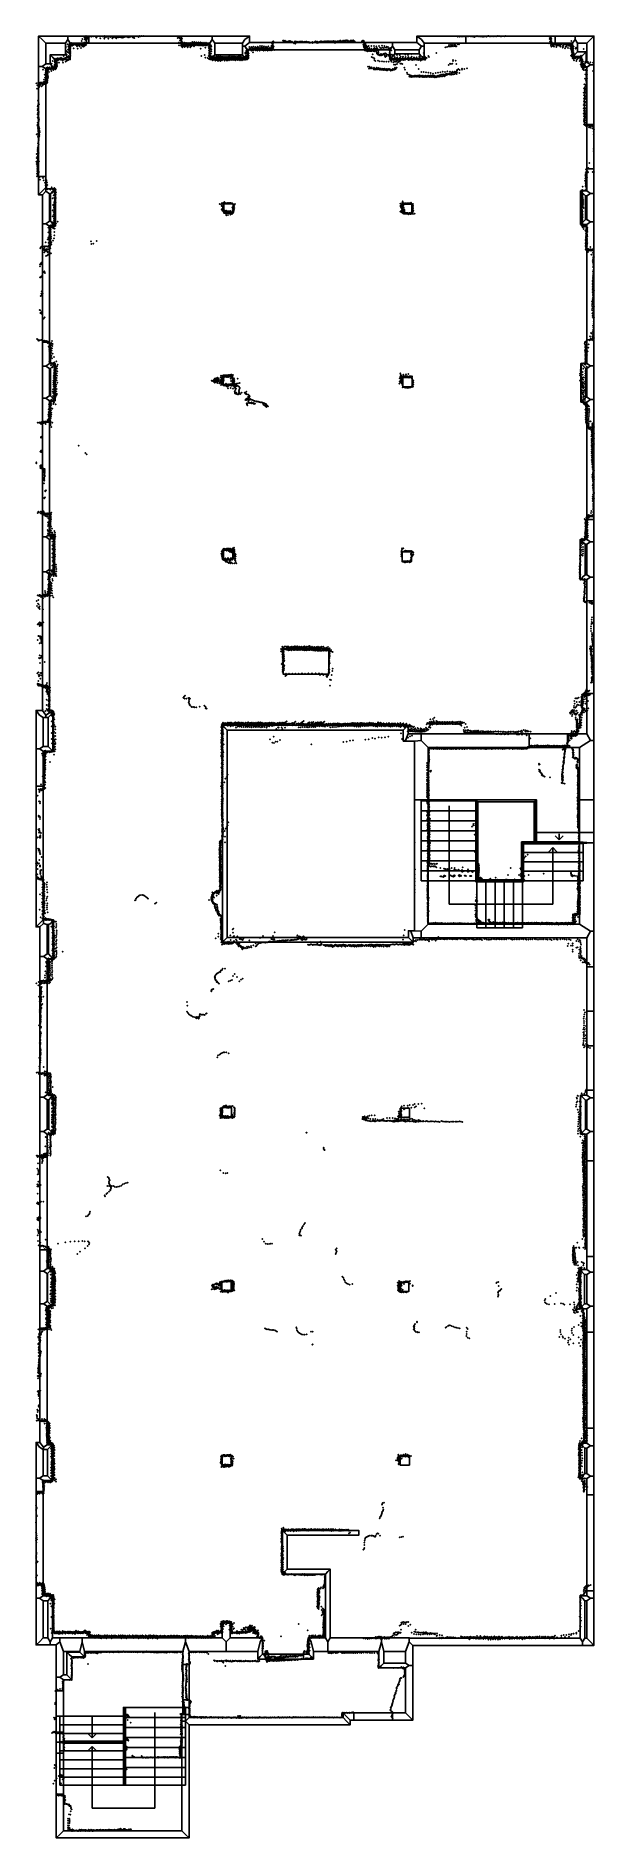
# Model space of a CAD drawing. Extents: x 11924 to 25786, y -28778 to 15966.
import ezdxf

# ---------------------------------------------------------------- set-up
doc = ezdxf.new("R2010")
doc.units = 0
for name, color, linetype in [('DOORS', 7, 'continuous'), ('P', 9, 'continuous'), ('ROOMS', 1, 'continuous'), ('THIN', 4, 'continuous'), ('WALLS', 3, 'continuous'), ('WINDOWS', 6, 'continuous')]:
    doc.layers.add(name, color=color, linetype=linetype)

msp = doc.modelspace()

# ---------------------------------------------------------------- linework, layer by layer
at = {"layer": 'DOORS'}
for points in [[(25131.4, -1696.6), (24173.7, -1696.6), (24173.7, -1356.6), (25131.4, -1356.6), (25131.4, -1696.6)], [(15569, -25347), (15569, -24467), (15729, -24467), (15729, -25347), (15569, -25347)], [(17692, -24214.8), (18572, -24214.8), (18572, -24334.8), (17692, -24334.8), (17692, -24214.8)], [(19818.8, -25673.4), (20778.6, -25673.4), (20778.6, -25853.4), (19818.8, -25853.4), (19818.8, -25673.4)]]:
    msp.add_lwpolyline(points, dxfattribs=at)
at = {"layer": 'P'}
for p in [(12668, 15693), (12710, 15762), (12729, 15700), (12745, 15727), (12751, 15671), (12753, 15717), (12754, 15664), (12755, 15766), (12760, 15749), (12761, 15707), (12765, 15691), (12769, 15664), (12776, 15681), (12781, 15758), (12784, 15709), (12787, 15738), (12788, 15760), (12788, 15756), (12791, 15744), (12800, 15764), (12801, 15772), (12805, 15792), (12806, 15750), (12824, 15729), (12828, 15751), (12835, 15776), (12848, 15769), (12851, 15747), (12854, 15766), (12858, 15665), (12882, 15771), (12894, 15770), (12895, 15750), (12900, 15760), (12910, 15781), (12919, 15747), (12929, 15774), (12941, 15771), (12943, 15766), (12943, 15740), (12945, 15712), (12962, 15750), (12973, 15735), (12975, 15781), (12982, 15760), (12988, 15766), (12991, 15779), (12994, 15739), (13007, 15747), (13011, 15715), (13022, 15783), (13035, 15768), (13036, 15749), (13040, 15667), (13054, 15735), (13058, 15842), (13059, 15744), (13068, 15795), (13075, 15889), (13076, 15735), (13077, 15707), (13089, 15769), (13096, 15742), (13105, 15706), (13109, 15752), (13113, 15805), (13116, 15753), (13119, 15949), (13126, 15733), (13129, 15806), (13130, 15776), (13130, 15726), (13136, 15930), (13136, 15884), (13143, 15750), (13148, 15735), (13154, 15905), (13155, 15770), (13158, 15865), (13166, 15966), (13166, 15858), (13168, 15860), (13168, 15746), (13170, 15917), (13170, 15828), (13170, 15798), (13171, 15937), (13176, 15851), (13176, 15809), (13180, 15875), (13181, 15877), (13184, 15896), (13188, 15786), (13192, 15814), (13195, 15901), (13202, 15920), (13212, 15923), (13213, 15961), (13214, 15956), (13238, 15941), (13261, 15958), (13290, 15963), (13308, 15954), (13355, 15959), (13402, 15955), (13419, 15926), (13449, 15960), (13496, 15960), (13518, 15907), (13571, 15957), (13590, 15962), (13617, 15949), (13618, 15965), (13618, 15900), (13639, 15962), (13639, 15943), (13662, 15943), (13684, 15951), (13686, 15960), (13705, 15950), (13718, 15903), (13728, 15953), (13750, 15954), (13771, 15958), (13776, 15941), (13794, 15947), (13816, 15947), (13817, 15908), (13838, 15959), (13841, 15937), (13860, 15955), (13883, 15936), (13886, 15943), (13905, 15930), (13916, 15908), (13927, 15942), (13928, 15958), (13948, 15940), (13950, 15959), (13970, 15934), (13992, 15939), (14014, 15941), (14036, 15945), (14039, 15931), (14058, 15960), (14061, 15924), (14080, 15953), (14082, 15924), (14102, 15951), (14124, 15954), (14125, 15942), (14146, 15949), (14168, 15949), (14190, 15954), (14213, 15954), (14213, 15936), (14234, 15955), (14235, 15936), (14256, 15949), (14278, 15948), (14322, 15944), (14322, 15937), (14343, 15924), (14344, 15947), (14366, 15920), (14434, 15961), (14456, 15963), (14476, 15946), (14500, 15965), (14523, 15962), (14544, 15965), (14589, 15965), (15441, 15915), (15456, 15947), (15470, 15802), (15476, 15935), (15478, 15734), (15485, 15945), (15487, 15926), (15494, 15912), (15501, 15853), (15505, 15791), (15506, 15912), (15514, 15858), (15517, 15794), (15518, 15865), (15523, 15773), (15526, 15739), (15531, 15757), (15531, 15719), (15534, 15913), (15544, 15767), (15544, 15745), (15546, 15800), (15554, 15901), (15555, 15751), (15561, 15690), (15563, 15736), (15565, 15759), (15566, 15715), (15567, 15809), (15569, 15762), (15572, 15745), (15579, 15724), (15587, 15756), (15589, 15766), (15590, 15721), (15593, 15736), (15594, 15742), (15610, 15753), (15613, 15752), (15614, 15805), (15616, 15723), (15618, 15698), (15622, 15719), (15638, 15731), (15638, 15721), (15641, 15746), (15649, 15748), (15651, 15769), (15652, 15797), (15657, 15716), (15660, 15794), (15660, 15763), (15662, 15721), (15663, 15759), (15664, 15744), (15672, 15726), (15682, 15757), (15685, 15724), (15694, 15739), (15694, 15685), (15698, 15790), (15699, 15754), (15704, 15754), (15707, 15722), (15708, 15787), (15710, 15728), (15712, 15750), (15721, 15763), (15729, 15758), (15732, 15752), (15733, 15742), (15745, 15730), (15748, 15796), (15755, 15762), (15756, 15792), (15758, 15685), (15775, 15740), (15777, 15719), (15778, 15763), (15784, 15748), (15787, 15761), (15791, 15717), (15796, 15795), (15801, 15761), (15805, 15734), (15810, 15817), (15828, 15768), (15828, 15743), (15837, 15787), (15846, 15799), (15847, 15713), (15849, 15761), (15851, 15728), (15853, 15757), (15856, 15755), (15859, 15816), (15874, 15763), (15875, 15742), (15893, 15795), (15900, 15768), (15902, 15736), (15906, 15814), (15926, 15771), (15926, 15749), (15928, 15742), (15947, 15763), (15950, 15736), (15954, 15811), (15971, 15761), (15975, 15738), (15998, 15767), (15998, 15737), (16003, 15812), (16022, 15767), (16022, 15736), (16038, 15792), (16047, 15736), (16049, 15754), (16050, 15800), (16052, 15779), (16069, 15730), (16074, 15753), (16075, 15776), (16095, 15735), (16098, 15753), (16099, 15801), (16100, 15776), (16120, 15736), (16125, 15774), (16132, 15679), (16144, 15732), (16149, 15805), (16151, 15759), (16152, 15780), (16169, 15735), (16178, 15778), (16185, 15789), (16197, 15766), (16212, 15744), (16217, 15697), (16231, 15778), (16238, 15728), (16250, 15746), (16252, 15663), (16271, 15736), (16280, 15702), (17221, 15696), (17273, 15696), (17305, 15667), (17306, 15667), (17326, 15700), (17361, 15679), (17362, 15662), (17376, 15695), (17411, 15675), (17420, 15661), (17423, 15663), (17431, 15703), (17454, 15664), (17463, 15678), (17485, 15664), (17488, 15719), (17514, 15661), (17519, 15685), (17542, 15720), (17565, 15663), (17572, 15686), (17592, 15713), (17611, 15662), (17621, 15679), (17641, 15705), (17673, 15680), (17696, 15711), (17725, 15673), (17764, 15666), (17772, 15723), (17772, 15683), (17775, 15790), (17799, 15743), (17802, 15824), (17802, 15664), (17804, 15714), (17805, 15768), (17805, 15740), (17806, 15681), (17809, 15786), (17817, 15671), (17822, 15835), (17824, 15809), (17830, 15709), (18063, 15849), (18074, 15852), (18099, 15847), (18110, 15849), (18128, 15834), (18153, 15824), (18176, 15825), (18197, 15834), (18206, 15843), (18230, 15840), (18253, 15839), (18280, 15824), (18293, 15818), (18305, 15812), (18319, 15801), (18334, 15782), (18350, 15813), (18356, 15837), (18369, 15778), (18376, 15794), (18380, 15830), (18404, 15824), (18426, 15821), (18458, 15827), (18481, 15826), (18493, 15820), (18502, 15830), (18535, 15832), (18558, 15821), (18581, 15816), (18592, 15818), (18603, 15829), (18617, 15808), (18637, 15826), (18646, 15816), (18647, 15827), (18677, 15822), (18681, 15812), (18704, 15805), (18710, 15819), (18715, 15803), (18725, 15804), (18747, 15800), (18780, 15804), (18785, 15817), (18790, 15797), (18802, 15804), (18832, 15813), (18839, 15814), (18865, 15831), (18876, 15827), (18886, 15826), (18893, 15798), (18903, 15794), (18909, 15827), (18925, 15806), (18930, 15821), (18935, 15799), (18962, 15818), (18967, 15809), (18984, 15833), (18989, 15812), (19006, 15827), (19013, 15838), (19027, 15827), (19039, 15829), (19055, 15821), (19060, 15828), (19082, 15830), (19093, 15836), (19109, 15826), (19115, 15834), (19137, 15835), (19160, 15833), (19181, 15831), (19192, 15839), (19214, 15832), (19224, 15828), (19237, 15839), (19247, 15830), (19270, 15837), (19293, 15836), (19303, 15834), (19316, 15840), (19323, 15823), (19337, 15836), (19344, 15814), (19352, 15794), (19366, 15837), (19367, 15819), (19391, 15824), (19412, 15821), (19423, 15846), (19425, 15822), (19438, 15829), (19459, 15827), (19469, 15821), (19472, 15852), (19479, 15809), (19489, 15809), (19494, 15848), (19516, 15827), (19542, 15832), (19553, 15854), (19563, 15825), (19575, 15829), (19577, 15855), (19587, 15830), (19600, 15851), (19611, 15832), (19627, 15863), (19651, 15862), (19651, 15848), (19673, 15854), (19673, 15842), (19680, 15826), (19689, 15818), (19700, 15810), (19713, 15816), (19715, 15837), (19733, 15853), (19739, 15821), (19746, 15853), (19762, 15817), (19769, 15849), (19772, 15813), (19785, 15815), (19795, 15856), (19810, 15861), (19815, 15829), (19843, 15837), (20020, 15835), (20027, 15854), (20043, 15828), (20047, 15840), (20055, 15823), (20057, 15846), (20057, 15756), (20064, 15849), (20067, 15720), (20068, 15723), (20069, 15700), (20073, 15760), (20073, 15684), (20074, 15811), (20078, 15819), (20078, 15745), (20078, 15732), (20079, 15793), (20082, 15778), (20091, 15700), (20091, 15684), (20093, 15767), (20093, 15743), (20097, 15722), (20119, 15678), (20129, 15726), (20153, 15691), (20156, 15665), (20191, 15722), (20202, 15667), (20253, 15720), (20318, 15719), (20331, 15668), (20379, 15715), (20395, 15670), (20446, 15717), (20467, 15679), (20492, 15661), (20517, 15728), (20529, 15674), (20558, 15666), (20577, 15719), (20595, 15675), (20629, 15674), (20632, 15702), (20672, 15691), (20674, 15662), (20722, 15666), (22093, 15689), (22134, 15697), (22179, 15707), (22187, 15746), (22206, 15705), (22216, 15745), (22250, 15746), (22251, 15715), (22276, 15742), (22282, 15715), (22320, 15750), (22320, 15719), (22343, 15713), (22345, 15745), (22366, 15707), (22396, 15757), (22403, 15949), (22430, 15759), (22438, 15954), (22471, 15963), (22506, 15955), (22539, 15956), (22575, 15956), (22608, 15962), (22642, 15956), (22674, 15963), (22711, 15961), (22745, 15962), (22779, 15955), (22813, 15943), (22847, 15957), (22879, 15966), (22880, 15959), (22914, 15961), (22948, 15960), (22981, 15955), (22983, 15960), (23017, 15952), (23049, 15948), (23051, 15955), (23083, 15956), (23116, 15954), (23154, 15964), (23168, 15964), (23186, 15963), (23219, 15963), (23221, 15960), (23255, 15963), (23289, 15957), (23323, 15961), (23357, 15958), (23391, 15966), (23426, 15965), (23459, 15961), (23494, 15962), (23562, 15960), (23596, 15965), (24665, 15786), (24667, 15963), (24684, 15889), (24693, 15943), (24697, 15951), (24697, 15913), (24697, 15824), (24700, 15790), (24701, 15886), (24706, 15906), (24709, 15848), (24710, 15878), (24710, 15818), (24711, 15938), (24711, 15814), (24712, 15920), (24714, 15789), (24717, 15761), (24722, 15821), (24722, 15734), (24725, 15869), (24726, 15913), (24726, 15702), (24728, 15763), (24732, 15795), (24732, 15773), (24733, 15816), (24738, 15779), (24744, 15755), (24766, 15777), (24766, 15721), (24771, 15763), (24777, 15738), (24796, 15701), (24803, 15753), (24835, 15771), (24839, 15756), (24848, 15692), (24850, 15725), (24873, 15757), (24882, 15749), (24892, 15725), (24909, 15757), (24931, 15726), (24942, 15781), (24943, 15757), (24948, 15701), (24953, 15747), (24955, 15713), (24978, 15759), (24979, 15781), (25009, 15677), (25013, 15781), (25016, 15770), (25017, 15729), (25017, 15696), (25018, 15706), (25043, 15751), (25049, 15784), (25052, 15768), (25070, 15663), (25083, 15705), (25085, 15783), (25086, 15761), (25106, 15733), (25111, 15702), (25119, 15781), (25120, 15749), (25122, 15763), (25137, 15668), (25155, 15727), (25156, 15781), (25158, 15778), (25159, 15768), (25184, 15755), (25191, 15733), (25193, 15761), (25196, 15703), (25199, 15748), (25208, 15715), (25222, 15728), (25226, 15846), (25226, 15714), (25228, 15759), (25237, 15794), (25240, 15679), (25244, 15738), (25247, 15759), (25248, 15691), (25258, 15738), (25264, 15709), (25281, 15704), (25337, 15680), (12314, 15281), (12340, 15345), (12379, 15391), (12386, 15333), (12387, 15246), (12388, 15227), (12389, 15257), (12392, 15303), (12396, 15355), (12411, 15373), (12416, 15294), (12419, 15265), (12419, 15256), (12420, 15328), (12420, 15286), (12422, 15407), (12423, 15330), (12425, 15224), (12427, 15389), (12434, 15338), (12434, 15337), (12435, 15222), (12438, 15268), (12444, 15367), (12444, 15305), (12446, 15273), (12449, 15396), (12449, 15242), (12451, 15378), (12452, 15382), (12453, 15404), (12455, 15410), (12459, 15403), (12467, 15409), (12471, 15388), (12472, 15363), (12494, 15386), (12498, 15306), (12500, 15399), (12501, 15415), (12514, 15407), (12514, 15393), (12533, 15424), (12540, 15379), (12542, 15428), (12547, 15408), (12559, 15398), (12561, 15381), (12581, 15388), (12585, 15357), (12591, 15411), (12595, 15307), (12600, 15394), (12606, 15388), (12607, 15474), (12610, 15394), (12621, 15397), (12637, 15415), (12645, 15387), (12648, 15419), (12652, 15398), (12662, 15329), (12667, 15418), (12668, 15384), (12680, 15593), (12680, 15435), (12686, 15514), (12690, 15354), (12691, 15377), (12695, 15373), (12696, 15439), (12699, 15574), (12710, 15387), (12716, 15630), (12722, 15382), (12724, 15637), (12724, 15471), (12725, 15558), (12728, 15471), (12729, 15370), (12734, 15377), (12744, 15447), (12746, 15636), (12746, 15546), (12748, 15605), (12751, 15575), (12752, 15394), (12756, 15422), (12760, 15639), (12760, 15393), (12765, 15415), (12766, 15594), (12766, 15445), (12767, 15441), (12768, 15514), (12771, 15659), (12771, 15562), (12773, 15494), (12775, 15531), (12775, 15471), (12778, 15590), (12779, 15650), (12779, 15499), (12780, 15619), (12780, 15559), (12961, 15656), (16018, 15651), (16032, 15468), (16116, 15494), (16130, 15429), (16185, 15421), (16214, 15471), (16222, 15545), (16223, 15657), (16224, 15603), (16224, 15394), (16226, 15503), (16227, 15493), (16231, 15460), (16236, 15615), (16236, 15401), (16237, 15568), (16238, 15415), (16242, 15424), (16247, 15444), (16254, 15475), (16258, 15457), (16262, 15424), (16266, 15452), (16268, 15466), (16272, 15391), (16273, 15528), (16276, 15638), (16277, 15585), (16279, 15409), (16294, 15402), (16300, 15466), (16303, 15409), (16304, 15452), (16305, 15405), (16312, 15363), (16317, 15375), (16319, 15400), (16329, 15404), (16335, 15423), (16338, 15376), (16339, 15403), (16339, 15385), (16350, 15444), (16353, 15423), (16354, 15404), (16360, 15422), (16373, 15394), (16376, 15386), (16379, 15406), (16381, 15353), (16383, 15419), (16386, 15373), (16389, 15441), (16391, 15397), (16400, 15399), (16401, 15440), (16402, 15460), (16405, 15413), (16406, 15373), (16408, 15375), (16409, 15425), (16416, 15395), (16426, 15387), (16428, 15403), (16429, 15375), (16437, 15435), (16442, 15392), (16446, 15347), (16449, 15386), (16454, 15472), (16454, 15406), (16457, 15398), (16462, 15426), (16467, 15371), (16468, 15384), (16473, 15383), (16477, 15415), (16479, 15443), (16482, 15409), (16485, 15420), (16486, 15438), (16487, 15381), (16500, 15396), (16501, 15465), (16502, 15390), (16504, 15347), (16508, 15416), (16512, 15384), (16517, 15400), (16528, 15394), (16532, 15418), (16533, 15413), (16534, 15443), (16538, 15400), (16540, 15428), (16547, 15456), (16547, 15362), (16550, 15382), (16554, 15401), (16557, 15447), (16562, 15423), (16577, 15386), (16581, 15399), (16582, 15426), (16582, 15409), (16584, 15448), (16587, 15421), (16597, 15458), (16599, 15394), (16600, 15374), (16601, 15387), (16608, 15394), (16613, 15352), (16614, 15417), (16616, 15425), (16625, 15395), (16625, 15386), (16629, 15392), (16633, 15446), (16637, 15449), (16641, 15423), (16642, 15426), (16643, 15397), (16645, 15458), (16650, 15383), (16654, 15387), (16659, 15409), (16662, 15398), (16670, 15352), (16677, 15402), (16677, 15391), (16682, 15448), (16687, 15411), (16688, 15415), (16688, 15383), (16694, 15458), (16694, 15404), (16701, 15419), (16710, 15381), (16712, 15407), (16712, 15398), (16716, 15451), (16717, 15362), (16718, 15400), (16719, 15423), (16724, 15399), (16729, 15380), (16732, 15448), (16733, 15391), (16744, 15464), (16746, 15421), (16749, 15429), (16758, 15388), (16759, 15396), (16765, 15407), (16767, 15368), (16772, 15421), (16776, 15389), (16778, 15402), (16783, 15383), (16786, 15388), (16792, 15460), (16793, 15411), (16795, 15453), (16797, 15396), (16807, 15377), (16808, 15424), (16813, 15393), (16820, 15372), (16823, 15417), (16829, 15399), (16831, 15453), (16839, 15381), (16841, 15393), (16842, 15392), (16843, 15463), (16844, 15401), (16855, 15423), (16864, 15423), (16868, 15396), (16871, 15397), (16873, 15450), (16877, 15443), (16879, 15377), (16879, 15365), (16885, 15428), (16890, 15457), (16893, 15380), (16894, 15396), (16894, 15389), (16903, 15396), (16908, 15421), (16915, 15379), (16922, 15412), (16925, 15416), (16927, 15445), (16927, 15381), (16930, 15369), (16939, 15426), (16940, 15458), (16945, 15387), (16948, 15378), (16949, 15401), (16953, 15388), (16955, 15467), (16959, 15413), (16962, 15381), (16967, 15427), (16969, 15398), (16975, 15388), (16980, 15453), (16981, 15414), (16991, 15393), (16992, 15362), (16994, 15425), (16996, 15477), (17001, 15386), (17003, 15398), (17010, 15385), (17017, 15417), (17023, 15427), (17026, 15443), (17026, 15384), (17027, 15383), (17032, 15416), (17035, 15399), (17040, 15493), (17042, 15365), (17043, 15414), (17049, 15484), (17054, 15383), (17055, 15432), (17056, 15393), (17058, 15390), (17070, 15395), (17072, 15415), (17076, 15421), (17081, 15459), (17082, 15400), (17082, 15382), (17088, 15414), (17090, 15393), (17104, 15392), (17104, 15386), (17105, 15419), (17106, 15376), (17107, 15416), (17109, 15395), (17113, 15385), (17114, 15434), (17121, 15391), (17122, 15554), (17123, 15526), (17126, 15458), (17133, 15380), (17135, 15556), (17137, 15574), (17138, 15480), (17139, 15552), (17139, 15416), (17142, 15386), (17144, 15436), (17145, 15478), (17149, 15605), (17154, 15388), (17163, 15396), (17165, 15461), (17168, 15617), (17168, 15601), (17170, 15514), (17170, 15435), (17173, 15569), (17173, 15439), (17175, 15486), (17180, 15540), (17183, 15637), (17187, 15403), (17190, 15510), (17190, 15435), (17191, 15587), (17191, 15547), (17191, 15528), (17191, 15482), (17193, 15611), (17193, 15565), (17193, 15543), (17194, 15468), (17195, 15602), (17195, 15447), (17196, 15410), (17199, 15428), (17203, 15632), (17204, 15482), (17209, 15618), (17209, 15539), (17212, 15639), (17223, 15640), (17225, 15644), (17254, 15624), (17260, 15660), (17274, 15602), (17282, 15627), (17295, 15619), (17296, 15627), (17308, 15632), (17316, 15615), (17318, 15558), (17329, 15618), (17335, 15634), (17343, 15626), (17356, 15626), (17360, 15659), (17372, 15609), (17382, 15631), (17383, 15651), (17383, 15628), (17390, 15660), (17390, 15631), (17400, 15632), (17401, 15622), (17412, 15627), (17416, 15658), (17425, 15606), (17426, 15627), (17432, 15632), (17444, 15626), (17452, 15628), (17458, 15626), (17468, 15657), (17471, 15623), (17476, 15634), (17477, 15607), (17488, 15635), (17489, 15623), (17490, 15617), (17506, 15630), (17519, 15624), (17521, 15654), (17521, 15616), (17523, 15623), (17533, 15633), (17537, 15646), (17540, 15651), (17547, 15622), (17547, 15619), (17551, 15621), (17560, 15636), (17570, 15617), (17574, 15626), (17575, 15654), (17577, 15658), (17577, 15606), (17579, 15618), (17587, 15608), (17594, 15627), (17602, 15623), (17616, 15630), (17616, 15624), (17617, 15627), (17618, 15658), (17625, 15610), (17638, 15628), (17639, 15656), (17645, 15622), (17647, 15616), (17648, 15621), (17650, 15630), (17667, 15648), (17673, 15652), (17677, 15621), (17677, 15608), (17679, 15605), (17682, 15618), (17696, 15643), (17698, 15621), (17706, 15654), (17707, 15619), (17707, 15619), (17709, 15626), (17718, 15619), (17719, 15619), (17720, 15656), (17729, 15622), (17734, 15649), (17735, 15652), (17736, 15614), (17743, 15620), (17746, 15648), (17769, 15614), (17773, 15658), (17773, 15623), (17776, 15646), (17781, 15630), (17795, 15619), (17798, 15645), (17815, 15660), (17816, 15631), (17841, 15620), (20085, 15634), (20090, 15657), (20093, 15614), (20104, 15610), (20123, 15602), (20136, 15600), (20146, 15595), (20161, 15584), (20169, 15592), (20199, 15655), (20199, 15595), (20214, 15602), (20222, 15592), (20236, 15593), (20252, 15598), (20253, 15654), (20257, 15654), (20263, 15449), (20264, 15594), (20280, 15600), (20287, 15509), (20295, 15601), (20296, 15431), (20305, 15596), (20309, 15654), (20319, 15595), (20329, 15414), (20329, 15373), (20337, 15587), (20348, 15598), (20354, 15349), (20355, 15612), (20365, 15653), (20373, 15655), (20374, 15597), (20379, 15583), (20381, 15606), (20389, 15556), (20392, 15601), (20394, 15545), (20395, 15525), (20404, 15517), (20410, 15644), (20419, 15353), (20420, 15602), (20423, 15502), (20425, 15565), (20425, 15545), (20428, 15591), (20442, 15508), (20443, 15493), (20457, 15491), (20462, 15342), (20477, 15516), (20486, 15491), (20494, 15521), (20513, 15488), (20517, 15339), (20519, 15515), (20531, 15492), (20554, 15523), (20568, 15501), (20571, 15525), (20572, 15334), (20588, 15487), (20589, 15527), (20592, 15455), (20596, 15478), (20602, 15447), (20608, 15533), (20617, 15525), (20626, 15516), (20626, 15329), (20634, 15469), (20636, 15509), (20673, 15495), (20680, 15505), (20686, 15491), (20686, 15328), (20695, 15483), (20702, 15639), (20703, 15454), (20710, 15601), (20711, 15394), (20712, 15559), (20717, 15493), (20717, 15456), (20718, 15521), (20719, 15476), (20721, 15423), (20722, 15517), (20723, 15481), (20725, 15374), (20736, 15402), (20738, 15448), (20745, 15503), (20751, 15367), (20754, 15614), (20755, 15330), (20757, 15388), (20763, 15423), (20765, 15505), (20776, 15376), (20782, 15461), (20799, 15317), (20807, 15374), (20812, 15392), (20819, 15259), (20828, 15498), (20828, 15378), (20829, 15332), (20835, 15429), (20837, 15442), (20849, 15255), (20858, 15333), (20862, 15378), (20879, 15377), (20879, 15328), (20880, 15391), (20884, 15418), (20885, 15395), (20887, 15352), (20889, 15271), (20891, 15357), (20893, 15496), (20894, 15376), (20899, 15437), (20911, 15404), (20920, 15312), (20922, 15383), (20930, 15326), (20934, 15381), (20940, 15398), (20948, 15377), (20959, 15493), (20962, 15329), (20964, 15401), (20966, 15429), (20968, 15345), (20976, 15368), (20979, 15284), (20980, 15455), (20990, 15391), (21002, 15376), (21010, 15282), (21017, 15374), (21022, 15404), (21023, 15273), (21037, 15432), (21041, 15405), (21045, 15451), (21055, 15374), (21056, 15400), (21084, 15382), (21094, 15399), (21097, 15428), (21100, 15500), (21100, 15380), (21107, 15443), (21116, 15402), (21131, 15398), (21162, 15382), (21164, 15493), (21168, 15430), (21169, 15396), (21172, 15375), (21177, 15444), (21181, 15434), (21183, 15390), (21192, 15374), (21207, 15393), (21224, 15417), (21239, 15379), (21240, 15431), (21256, 15523), (21256, 15458), (21257, 15400), (21260, 15380), (21273, 15373), (21276, 15398), (21302, 15379), (21309, 15426), (21313, 15433), (21314, 15441), (21321, 15379), (21323, 15401), (21345, 15400), (21365, 15379), (21366, 15244), (21368, 15401), (21374, 15426), (21382, 15440), (21386, 15378), (21391, 15402), (21409, 15397), (21409, 15378), (21419, 15369), (21433, 15398), (21443, 15466), (21450, 15429), (21453, 15440), (21459, 15382), (21475, 15376), (21483, 15403), (21484, 15357), (21495, 15374), (21510, 15404), (21531, 15450), (21531, 15383), (21537, 15405), (21552, 15542), (21555, 15448), (21555, 15384), (21564, 15493), (21564, 15408), (21571, 15378), (21583, 15460), (21594, 15438), (21594, 15412), (21594, 15378), (21633, 15422), (21668, 15471), (21691, 15447), (21866, 15545), (22178, 15247), (22205, 15283), (22234, 15271), (22270, 15280), (22283, 15368), (22284, 15348), (22346, 15356), (22369, 15270), (25201, 15660), (25211, 15482), (25220, 15632), (25228, 15602), (25233, 15572), (25236, 15620), (25236, 15562), (25236, 15510), (25236, 15451), (25245, 15658), (25245, 15535), (25245, 15473), (25248, 15628), (25250, 15598), (25251, 15444), (25253, 15506), (25253, 15480), (25255, 15630), (25255, 15570), (25256, 15416), (25257, 15537), (25264, 15637), (25265, 15658), (25269, 15518), (25269, 15428), (25270, 15653), (25274, 15598), (25274, 15435), (25279, 15393), (25285, 15544), (25289, 15363), (25297, 15492), (25305, 15425), (25324, 15416), (25333, 15653), (25338, 15451), (25338, 15445), (25341, 15426), (25344, 15349), (25368, 15389), (25373, 15445), (25379, 15436), (25380, 15402), (25410, 15450), (25411, 15432), (25428, 15430), (25428, 15345), (25447, 15430), (25448, 15382), (25453, 15267), (25454, 15362), (25458, 15395), (25461, 15482), (25461, 15392), (25462, 15367), (25469, 15358), (25472, 15220), (25473, 15305), (25475, 15430), (25475, 15242), (25476, 15413), (25476, 15314), (25478, 15392), (25479, 15299), (25480, 15330), (25480, 15267), (25482, 15370), (25482, 15276), (25483, 15238), (25495, 15263), (25496, 15271), (25499, 15378), (25500, 15343), (25510, 15290), (25513, 15342), (25515, 15219), (25519, 15274), (25527, 15645), (25530, 15240), (25565, 15234), (25571, 15315), (25572, 15334), (25634, 15321), (25696, 15311), (25759, 15303), (11935, 14794), (11977, 14798), (11986, 14769), (12009, 14806), (12020, 14803), (12022, 14778), (12031, 14791), (12039, 14785), (12045, 14819), (12051, 14812), (12056, 14796), (12064, 14802), (12090, 14798), (12094, 14811), (12099, 15134), (12102, 14788), (12104, 14823), (12110, 14802), (12121, 14818), (12125, 14882), (12129, 14775), (12134, 14794), (12135, 15008), (12135, 14831), (12137, 14773), (12139, 15170), (12146, 14934), (12146, 14784), (12148, 14828), (12151, 14841), (12162, 15067), (12164, 14790), (12167, 15105), (12167, 14915), (12168, 14898), (12168, 14869), (12169, 15005), (12170, 14957), (12173, 14814), (12174, 15049), (12177, 14793), (12179, 15125), (12180, 15011), (12180, 14888), (12182, 15176), (12182, 15042), (12182, 14979), (12184, 15072), (12186, 14917), (12188, 14793), (12190, 15014), (12192, 15148), (12193, 14884), (12195, 14800), (12196, 14945), (12198, 14822), (12201, 15125), (12201, 15063), (12201, 14852), (12201, 14848), (12202, 15157), (12202, 15104), (12206, 15187), (12206, 14938), (12206, 14820), (12207, 15068), (12207, 14905), (12207, 14877), (12208, 15093), (12208, 15044), (12209, 15137), (12209, 14857), (12211, 15030), (12211, 14987), (12214, 14998), (12214, 14937), (12215, 15182), (12215, 15147), (12215, 15130), (12217, 14906), (12219, 14966), (12221, 14935), (12226, 15124), (12228, 15174), (12237, 15146), (12243, 15073), (12256, 15153), (12258, 15193), (12260, 15169), (12273, 15164), (12282, 15142), (12301, 15102), (12302, 15195), (12303, 15144), (12313, 15189), (12317, 15172), (12344, 15151), (12345, 15208), (12346, 15140), (12347, 15179), (12353, 15121), (12364, 15155), (12368, 15191), (12371, 15167), (12380, 15166), (12393, 15189), (12401, 15210), (12401, 15138), (12406, 15167), (12417, 15157), (12430, 15187), (12430, 15177), (12446, 15213), (20168, 15206), (20195, 15160), (20205, 15205), (20228, 15166), (20231, 15177), (20248, 15182), (20261, 15189), (20266, 15161), (20306, 15166), (20309, 15139), (20321, 15181), (20343, 15160), (20348, 15129), (20375, 15167), (20379, 15141), (20390, 15182), (20414, 15156), (20416, 15136), (20430, 15170), (20449, 15155), (20451, 15133), (20468, 15161), (20485, 15152), (20485, 15134), (20511, 15141), (20518, 15156), (20523, 15125), (20543, 15146), (20556, 15147), (20557, 15125), (20575, 15153), (20589, 15150), (20591, 15125), (20623, 15150), (20627, 15118), (20647, 15145), (20661, 15119), (20662, 15137), (20680, 15146), (20698, 15130), (20714, 15148), (20732, 15130), (20732, 15108), (20764, 15133), (20764, 15112), (20781, 15149), (20795, 15123), (20797, 15136), (20815, 15150), (20832, 15133), (20840, 15177), (20861, 15146), (20883, 15181), (21072, 15180), (21089, 15130), (21142, 15053), (21151, 15025), (21187, 15008), (21202, 14959), (21225, 14988), (21237, 14946), (21257, 14982), (21266, 14952), (21291, 14977), (21298, 14955), (21314, 14978), (21322, 14982), (21328, 14957), (21353, 14980), (21361, 14956), (21372, 14978), (21385, 14979), (21391, 14958), (21415, 14986), (21422, 14958), (21431, 14979), (21434, 15147), (21445, 14989), (21455, 14952), (21479, 14984), (21486, 14955), (21493, 15072), (21511, 14981), (21518, 14949), (21542, 14979), (21550, 14947), (21552, 15072), (21574, 14978), (21580, 14950), (21605, 14979), (21609, 14973), (21610, 14947), (21613, 15067), (21637, 14977), (21641, 14951), (21666, 14982), (21667, 14984), (21671, 14955), (21672, 15054), (21698, 14978), (21703, 14953), (21726, 14988), (21728, 14983), (21731, 15047), (21733, 14949), (21760, 14981), (21764, 14949), (21790, 15034), (21790, 14987), (21795, 14951), (21821, 14982), (21828, 14938), (21849, 15046), (21853, 14970), (21858, 14939), (21884, 14977), (21887, 14949), (21908, 15058), (21914, 14981), (21915, 14954), (21943, 14989), (21945, 14958), (21968, 15067), (21970, 15002), (21974, 14964), (22001, 15008), (22005, 14964), (22020, 14970), (22028, 15081), (22031, 15014), (22034, 14971), (22062, 15008), (22063, 14978), (22079, 14970), (22087, 15075), (22091, 15013), (22091, 14994), (22119, 15035), (22121, 14998), (22146, 15091), (22150, 15011), (22151, 15028), (22180, 15031), (22180, 15020), (22206, 15085), (22209, 15043), (22211, 15008), (22240, 15051), (22240, 15010), (22265, 15078), (22269, 15060), (22270, 15015), (22298, 15066), (22300, 15018), (22325, 15084), (22328, 15068), (22329, 15027), (22357, 15085), (22358, 15045), (22377, 15026), (22386, 15123), (22386, 15103), (22386, 15069), (22413, 15145), (22437, 15047), (22446, 15127), (22504, 15155), (22505, 15130), (22567, 15152), (22628, 15167), (25483, 15206), (25502, 15149), (25505, 15181), (25513, 15191), (25526, 15124), (25533, 15157), (25536, 15208), (25544, 15205), (25544, 14767), (25562, 14906), (25570, 15018), (25572, 15117), (25573, 15124), (25579, 15205), (25587, 15186), (25588, 14869), (25592, 15142), (25593, 15018), (25593, 14987), (25593, 14864), (25595, 15058), (25595, 14957), (25597, 14927), (25597, 14834), (25598, 14895), (25599, 14804), (25602, 15083), (25602, 14774), (25603, 15200), (25603, 14934), (25605, 15114), (25608, 15052), (25609, 15190), (25611, 14920), (25614, 15017), (25615, 15113), (25764, 15098), (11950, 14659), (11956, 14739), (11972, 14368), (11978, 14336), (11996, 14696), (11997, 14743), (11999, 14728), (12001, 14708), (12011, 14744), (12025, 14758), (12025, 14734), (12065, 14721), (12087, 14752), (12109, 14760), (25529, 14562), (25534, 14493), (25534, 14335), (25535, 14416), (25538, 14669), (25547, 14403), (25548, 14373), (25552, 14493), (25552, 14433), (25553, 14613), (25553, 14523), (25553, 14344), (25558, 14644), (25559, 14554), (25559, 14528), (25559, 14464), (25561, 14675), (25561, 14584), (25562, 14705), (25564, 14619), (25565, 14438), (25572, 14478), (25572, 14469), (25573, 14712), (25576, 14405), (25576, 14327), (25578, 14652), (25578, 14571), (25580, 14660), (25581, 14752), (25590, 14741), (11961, 14017), (11964, 14124), (11965, 14218), (11965, 13943), (11967, 14156), (11968, 14033), (11970, 14062), (11970, 14032), (11970, 14003), (11972, 14215), (11974, 14153), (11977, 14245), (11978, 14183), (11978, 13911), (11979, 13970), (11980, 14000), (11983, 14277), (11985, 13880), (11986, 13939), (11988, 14091), (11988, 14063), (11989, 14304), (11991, 14029), (11993, 14028), (11994, 13878), (11997, 13908), (11998, 14272), (25530, 14174), (25531, 14253), (25533, 14036), (25534, 13969), (25535, 14112), (25538, 13907), (25540, 13873), (25544, 13961), (25547, 13990), (25548, 14285), (25548, 14107), (25548, 14019), (25549, 14226), (25549, 14048), (25550, 14167), (25550, 14078), (25551, 14137), (25553, 14196), (25555, 14255), (25555, 13903), (25556, 13932), (25557, 14051), (25558, 14315), (25558, 14288), (25564, 14110), (25566, 13992), (25568, 14083), (25568, 13963), (25568, 13933), (25568, 13874), (25571, 13947), (25572, 14243), (25575, 14174), (25576, 14030), (11939, 13523), (11960, 13761), (11962, 13731), (11969, 13819), (11970, 13700), (11970, 13540), (11975, 13669), (11975, 13458), (11976, 13608), (11977, 13487), (11980, 13757), (11981, 13788), (11983, 13638), (11987, 13518), (11990, 13848), (11991, 13727), (11991, 13427), (11993, 13426), (11995, 13697), (11996, 13545), (11999, 13636), (12000, 13456), (12003, 13516), (12004, 13666), (12006, 13577), (12006, 13485), (12012, 13605), (12018, 13575), (25536, 13839), (25538, 13776), (25545, 13844), (25551, 13815), (25552, 13786), (25557, 13814), (25558, 13757), (25563, 13768), (25572, 13813), (25577, 13758), (25582, 13757), (25588, 13729), (25602, 13748), (25603, 13729), (25615, 13751), (25627, 13741), (25655, 13738), (25660, 13703), (25680, 13764), (25683, 13732), (25696, 13692), (25704, 13706), (25707, 13756), (25713, 13734), (25739, 13761), (25741, 13731), (25749, 13672), (25761, 13678), (25770, 13728), (25776, 13678), (25779, 13528), (25781, 13588), (25783, 13648), (11942, 13040), (11962, 13183), (11966, 13154), (11967, 13094), (11969, 13123), (11971, 13306), (11972, 13215), (11972, 13033), (11973, 13185), (11973, 13063), (11976, 13003), (11979, 13305), (11980, 13215), (11980, 13154), (11982, 13245), (11982, 13125), (11984, 13335), (11985, 13245), (11986, 13064), (11988, 13275), (11992, 13395), (11992, 13365), (25780, 13167), (25780, 13138), (25782, 13107), (11935, 12850), (11941, 12789), (11944, 12940), (11952, 12545), (11953, 12672), (11955, 12799), (11956, 12636), (11957, 12972), (11957, 12820), (11957, 12815), (11957, 12729), (11959, 12780), (11960, 12746), (11960, 12607), (11960, 12606), (11961, 12667), (11962, 12650), (11963, 12882), (11963, 12695), (11964, 12790), (11964, 12575), (11965, 12912), (11965, 12804), (11967, 12760), (11968, 12707), (11968, 12629), (11969, 12850), (11970, 12943), (11972, 12730), (11973, 12974), (11974, 12594), (11975, 12699), (11977, 12861), (11978, 12620), (11979, 12912), (11981, 12882), (11983, 12692), (11994, 12853), (12001, 12587), (25580, 12569), (25586, 12656), (25591, 12556), (25597, 12607), (25608, 12547), (25613, 12672), (25616, 12570), (25623, 12576), (25628, 12611), (25636, 12579), (25649, 12692), (25671, 12818), (25755, 12590), (25786, 12592), (11947, 12482), (11963, 12515), (12005, 12458), (12026, 12401), (12099, 12441), (12115, 12383), (12150, 12328), (12160, 12269), (12161, 12300), (12163, 12248), (12164, 12420), (12168, 12361), (12169, 12210), (12173, 12242), (12174, 12391), (12176, 12332), (12177, 12389), (12178, 12363), (12178, 12181), (12181, 12372), (12183, 12358), (12184, 12274), (12188, 12214), (12197, 12329), (12206, 12156), (12208, 12271), (12277, 12151), (12311, 12206), (12343, 12151), (12381, 12189), (12383, 12100), (12391, 12084), (12392, 12160), (12393, 12162), (12396, 12147), (12396, 12133), (12400, 12104), (12401, 12120), (12405, 12145), (12406, 12106), (12408, 12160), (12418, 12087), (25468, 12093), (25470, 12135), (25471, 12099), (25485, 12088), (25491, 12125), (25502, 12145), (25503, 12230), (25505, 12110), (25565, 12373), (25566, 12133), (25575, 12516), (25575, 12431), (25576, 12229), (25577, 12308), (25577, 12259), (25578, 12372), (25578, 12342), (25578, 12139), (25580, 12497), (25581, 12484), (25583, 12527), (25584, 12251), (25586, 12461), (25587, 12467), (25589, 12279), (25590, 12287), (25592, 12436), (25592, 12430), (25595, 12316), (25597, 12165), (25598, 12519), (25598, 12488), (25599, 12376), (25599, 12345), (25600, 12405), (25601, 12392), (25602, 12194), (25605, 12527), (25607, 12486), (25613, 12452), (12337, 11641), (12341, 12075), (12341, 11936), (12342, 11767), (12362, 12013), (12367, 11645), (12369, 11749), (12371, 11696), (12374, 11710), (12375, 11665), (12379, 11849), (12380, 11954), (12380, 11799), (12380, 11797), (12381, 11826), (12382, 11742), (12382, 11636), (12383, 11803), (12383, 11733), (12384, 11743), (12385, 11769), (12386, 11852), (12386, 11722), (12386, 11653), (12387, 11842), (12388, 11785), (12388, 11774), (12388, 11712), (12388, 11686), (12388, 11649), (12389, 12042), (12389, 11899), (12389, 11860), (12389, 11835), (12389, 11684), (12390, 11954), (12391, 11693), (12394, 12061), (12394, 12007), (12394, 11895), (12394, 11876), (12394, 11809), (12394, 11776), (12395, 12048), (12395, 11895), (12398, 12075), (12398, 12015), (12398, 11953), (12398, 11923), (12398, 11914), (12398, 11685), (12399, 11926), (12399, 11715), (12399, 11677), (12400, 11993), (12401, 12045), (12401, 11987), (12402, 11728), (12403, 11867), (12404, 11987), (12404, 11981), (12404, 11778), (12406, 11969), (12407, 11882), (12408, 11830), (12411, 12037), (12411, 11958), (12413, 11931), (16488, 11795), (16521, 11791), (16534, 11666), (16537, 11747), (16546, 11819), (16554, 11634), (16561, 11793), (16563, 11692), (16564, 11806), (16565, 11741), (16567, 11794), (16569, 11662), (16571, 11710), (16572, 11687), (16572, 11651), (16573, 11736), (16574, 11814), (16576, 11823), (16576, 11635), (16577, 11761), (16583, 11673), (16588, 11760), (16600, 11634), (16606, 11847), (16610, 11824), (16621, 11817), (16632, 11810), (16647, 11820), (16684, 11817), (16709, 11821), (16733, 11824), (16749, 11821), (16770, 11822), (16770, 11808), (16798, 11814), (16805, 11715), (16811, 11675), (16813, 11797), (16814, 11640), (16817, 11636), (16824, 11762), (16824, 11673), (16826, 11719), (16827, 11692), (16828, 11751), (16828, 11737), (16831, 11694), (16833, 11635), (16836, 11713), (16841, 11666), (16842, 11737), (16847, 11698), (16850, 11768), (16868, 11795), (20975, 11805), (20976, 11748), (20993, 11706), (21004, 11702), (21006, 11776), (21006, 11759), (21010, 11726), (21013, 11768), (21013, 11739), (21013, 11697), (21017, 11794), (21017, 11675), (21020, 11688), (21021, 11827), (21021, 11673), (21021, 11641), (21022, 11735), (21025, 11786), (21026, 11797), (21027, 11816), (21028, 11663), (21033, 11860), (21038, 11757), (21040, 11695), (21041, 11726), (21043, 11818), (21051, 11823), (21051, 11821), (21051, 11766), (21055, 11710), (21060, 11656), (21067, 11815), (21072, 11661), (21094, 11813), (21095, 11810), (21106, 11816), (21134, 11811), (21160, 11812), (21162, 11821), (21196, 11812), (21213, 11815), (21237, 11815), (21243, 11825), (21260, 11805), (21263, 11661), (21263, 11646), (21270, 11748), (21270, 11687), (21275, 11712), (21277, 11774), (21292, 11685), (21293, 11796), (21293, 11758), (21293, 11719), (21296, 11639), (25466, 11872), (25467, 12069), (25467, 12055), (25467, 12017), (25467, 11980), (25468, 11807), (25468, 11790), (25468, 11738), (25469, 11941), (25469, 11758), (25469, 11697), (25469, 11672), (25470, 11880), (25470, 11708), (25471, 11913), (25472, 12009), (25472, 11847), (25472, 11645), (25473, 11989), (25473, 11954), (25473, 11744), (25474, 11779), (25475, 11969), (25476, 12059), (25476, 12038), (25478, 12000), (25478, 11765), (25478, 11674), (25479, 11947), (25479, 11909), (25480, 11704), (25483, 11983), (25486, 11641), (25487, 11794), (25489, 11824), (25490, 11661), (25491, 11915), (25491, 11795), (25492, 11854), (25493, 11884), (25495, 11873), (25497, 11769), (25498, 11834), (25499, 11884), (25499, 11842), (25499, 11740), (25500, 12064), (25500, 11916), (25500, 11783), (25500, 11709), (25501, 11953), (25502, 12028), (25502, 11993), (25503, 11935), (25512, 11746), (25521, 11897), (25522, 11796), (25525, 11847), (25529, 11697), (12229, 11207), (12251, 11232), (12264, 11200), (12270, 11200), (12270, 11192), (12274, 11223), (12277, 11262), (12278, 11238), (12279, 11247), (12287, 11199), (12289, 11253), (12291, 11220), (12304, 11269), (12305, 11246), (12325, 11253), (12326, 11239), (12327, 11235), (12330, 11259), (12332, 11274), (12335, 11267), (12338, 11491), (12338, 11204), (12340, 11341), (12346, 11251), (12358, 11254), (12358, 11190), (12360, 11597), (12360, 11494), (12360, 11340), (12360, 11273), (12363, 11283), (12364, 11543), (12364, 11307), (12367, 11340), (12369, 11503), (12370, 11235), (12371, 11496), (12371, 11439), (12372, 11339), (12372, 11308), (12372, 11286), (12374, 11434), (12374, 11387), (12375, 11422), (12376, 11559), (12376, 11414), (12376, 11387), (12376, 11329), (12377, 11578), (12377, 11465), (12377, 11446), (12379, 11467), (12380, 11595), (12380, 11551), (12380, 11469), (12381, 11590), (12381, 11498), (12382, 11591), (12382, 11375), (12383, 11530), (12383, 11388), (12383, 11326), (12384, 11491), (12384, 11406), (12384, 11356), (12385, 11541), (12386, 11600), (12386, 11524), (12386, 11272), (12387, 11622), (12387, 11340), (12387, 11302), (12389, 11439), (12389, 11255), (12390, 11316), (12390, 11271), (12393, 11284), (12393, 11254), (12395, 11626), (12395, 11472), (12395, 11348), (12395, 11254), (12396, 11523), (12397, 11595), (12398, 11564), (12399, 11574), (12401, 11319), (12404, 11419), (12406, 11367), (12417, 11316), (12462, 11355), (16561, 11633), (16575, 11616), (16577, 11629), (16583, 11622), (16588, 11596), (16602, 11595), (16607, 11589), (16620, 11629), (16630, 11623), (16635, 11622), (16643, 11559), (16644, 11587), (16647, 11547), (16650, 11512), (16654, 11627), (16656, 11597), (16666, 11601), (16679, 11575), (16683, 11616), (16689, 11571), (16690, 11606), (16692, 11526), (16701, 11596), (16703, 11589), (16720, 11621), (16723, 11604), (16727, 11595), (16735, 11585), (16741, 11578), (16743, 11577), (16750, 11531), (16751, 11591), (16754, 11578), (16757, 11624), (16786, 11590), (16789, 11546), (16795, 11578), (16807, 11578), (16810, 11570), (16815, 11602), (16818, 11574), (16820, 11624), (16826, 11597), (16826, 11585), (16833, 11622), (20974, 11605), (20996, 11603), (21002, 11630), (21006, 11587), (21015, 11615), (21028, 11577), (21035, 11632), (21041, 11603), (21047, 11552), (21057, 11577), (21076, 11581), (21086, 11622), (21095, 11546), (21102, 11569), (21109, 11576), (21121, 11571), (21138, 11548), (21141, 11570), (21160, 11570), (21183, 11564), (21183, 11543), (21199, 11570), (21218, 11570), (21226, 11550), (21227, 11552), (21236, 11574), (21242, 11545), (21254, 11568), (21260, 11593), (21266, 11617), (21274, 11574), (21285, 11589), (21286, 11547), (21292, 11609), (21330, 11555), (25469, 11425), (25469, 11396), (25472, 11341), (25472, 11292), (25473, 11386), (25473, 11372), (25475, 11318), (25476, 11619), (25477, 11541), (25477, 11467), (25477, 11354), (25478, 11499), (25478, 11321), (25478, 11258), (25480, 11632), (25480, 11530), (25481, 11268), (25483, 11565), (25484, 11598), (25484, 11487), (25485, 11517), (25485, 11455), (25485, 11274), (25486, 11579), (25487, 11476), (25489, 11548), (25491, 11609), (25491, 11391), (25491, 11296), (25492, 11632), (25492, 11506), (25492, 11326), (25493, 11421), (25494, 11416), (25494, 11388), (25494, 11358), (25497, 11573), (25497, 11325), (25497, 11305), (25499, 11251), (25500, 11547), (25500, 11487), (25500, 11366), (25501, 11612), (25503, 11284), (25505, 11522), (25505, 11461), (25506, 11218), (25509, 11236), (25525, 11222), (25537, 11257), (25551, 11233), (25560, 11257), (25571, 11231), (25581, 11257), (25595, 11193), (25597, 11237), (25621, 11210), (12101, 10743), (12127, 10744), (12159, 10748), (12167, 10843), (12186, 10748), (12217, 10919), (12227, 11096), (12232, 10964), (12232, 10744), (12236, 10836), (12236, 10758), (12240, 10829), (12247, 10947), (12248, 10914), (12252, 10981), (12253, 10864), (12254, 10883), (12254, 10742), (12255, 11015), (12255, 10851), (12255, 10817), (12255, 10783), (12257, 10963), (12257, 10913), (12258, 11163), (12258, 11146), (12259, 11114), (12259, 11103), (12259, 10752), (12260, 10903), (12260, 10812), (12261, 10979), (12262, 11095), (12262, 10761), (12265, 11083), (12266, 11180), (12266, 11062), (12266, 10984), (12267, 11113), (12267, 11052), (12267, 11011), (12267, 10853), (12267, 10844), (12267, 10788), (12267, 10752), (12268, 10890), (12268, 10793), (12270, 11097), (12270, 11061), (12270, 11034), (12270, 11003), (12270, 10815), (12270, 10761), (12270, 10753), (12271, 11120), (12271, 10871), (12271, 10840), (12272, 10995), (12272, 10785), (12274, 10924), (12275, 10826), (12276, 11057), (12277, 11167), (12277, 11088), (12277, 10900), (12277, 10794), (12278, 10917), (12280, 11151), (12280, 11121), (12280, 11065), (12280, 10993), (12280, 10959), (12280, 10762), (12281, 11150), (12281, 11089), (12281, 10909), (12282, 11135), (12282, 11025), (12282, 10894), (12283, 10949), (12284, 11155), (12285, 11099), (12285, 10972), (12285, 10872), (12287, 10864), (12288, 11157), (12291, 11046), (12298, 10945), (12300, 10995), (12301, 10794), (12306, 10844), (12346, 10887), (12373, 10942), (12379, 11019), (12383, 11099), (12384, 11181), (13291, 10872), (13300, 10801), (13346, 10814), (13432, 10873), (25528, 11178), (25572, 11131), (25579, 10921), (25579, 10897), (25579, 10826), (25580, 10759), (25582, 10740), (25583, 10807), (25584, 10855), (25586, 11003), (25586, 10977), (25586, 10953), (25586, 10788), (25587, 10881), (25589, 10962), (25590, 11134), (25591, 11058), (25592, 10993), (25593, 11110), (25593, 11092), (25593, 11026), (25595, 10792), (25596, 11167), (25597, 11057), (25597, 11039), (25597, 10892), (25598, 11090), (25598, 10902), (25598, 10825), (25601, 10934), (25603, 11098), (25603, 10837), (25604, 10862), (25605, 11163), (25606, 10765), (25607, 10965), (25608, 11064), (25608, 10989), (25609, 11129), (25609, 10865), (25609, 10751), (25610, 10915), (25610, 10893), (25612, 10800), (25613, 11044), (25613, 11018), (25613, 10944), (25614, 10795), (25615, 11150), (25616, 11028), (25617, 11177), (25617, 11126), (25619, 11101), (25619, 10994), (25622, 10826), (12026, 10301), (12035, 10699), (12036, 10720), (12044, 10325), (12050, 10294), (12052, 10733), (12052, 10336), (12057, 10315), (12078, 10737), (12088, 10681), (12096, 10700), (12107, 10692), (12107, 10658), (12113, 10675), (12114, 10667), (12119, 10686), (12127, 10643), (12128, 10593), (12142, 10732), (12158, 10635), (12165, 10631), (12173, 10670), (12176, 10503), (12185, 10625), (12196, 10682), (12200, 10620), (12204, 10521), (12208, 10736), (12214, 10598), (12228, 10535), (12234, 10668), (12234, 10545), (12244, 10610), (12252, 10545), (12256, 10558), (12257, 10713), (12265, 10576), (12275, 10727), (12276, 10569), (12279, 10696), (12300, 10569), (25581, 10662), (25586, 10698), (25590, 10703), (25599, 10690), (25599, 10674), (25603, 10733), (25603, 10672), (25605, 10702), (25607, 10663), (25608, 10728), (25612, 10644), (25630, 10677), (25635, 10607), (25639, 10648), (25652, 10676), (25664, 10651), (25666, 10667), (25689, 10652), (25696, 10729), (25696, 10673), (25711, 10652), (25712, 10667), (25714, 10639), (25717, 10537), (25730, 10648), (25754, 10382), (25755, 10664), (25758, 10677), (25758, 10589), (25765, 10412), (25765, 10340), (25766, 10483), (25767, 10529), (25767, 10304), (25769, 10467), (25770, 10587), (25772, 10574), (25772, 10445), (25776, 10626), (25776, 10524), (25779, 10382), (25779, 10330), (25780, 10651), (25782, 10433), (25784, 10483), (12019, 10248), (12020, 9972), (12043, 9973), (12059, 9996), (12128, 10091), (12129, 10111), (12131, 10122), (12144, 10081), (25753, 9868), (25756, 9904), (25759, 9940), (25761, 10233), (25763, 9975), (25765, 10123), (25765, 10011), (25767, 10048), (25769, 10084), (25770, 10074), (25771, 9868), (25773, 10023), (25775, 10263), (25775, 10155), (25775, 10125), (25776, 10279), (25776, 10176), (25776, 9919), (25777, 10164), (25779, 10227), (25779, 10112), (25781, 9970), (12038, 9509), (12053, 9573), (12055, 9521), (12064, 9631), (12074, 9535), (12074, 9529), (12085, 9569), (25751, 9792), (25751, 9755), (25752, 9638), (25753, 9598), (25754, 9829), (25754, 9714), (25754, 9675), (25755, 9440), (25755, 9400), (25758, 9421), (25759, 9817), (25759, 9517), (25763, 9753), (25764, 9554), (25765, 9475), (25767, 9610), (25772, 9661), (25775, 9765), (25777, 9712), (25779, 9440), (25781, 9400), (25784, 9642), (12012, 9164), (12031, 9090), (12035, 9156), (12060, 9069), (12062, 9114), (12116, 8951), (12141, 8983), (25736, 9291), (25738, 9370), (25740, 9164), (25744, 9204), (25745, 9245), (25746, 9325), (25749, 9077), (25753, 8991), (25754, 9033), (25761, 8997), (25762, 9363), (25764, 9338), (25766, 9108), (25768, 8984), (25770, 9389), (25770, 9141), (25771, 9298), (25771, 9036), (25775, 9015), (25775, 8950), (25776, 9349), (25777, 9193), (25779, 8964), (25780, 9088), (25783, 8977), (25785, 9244), (25685, 8506), (25715, 8592), (25742, 8568), (25745, 8513), (25756, 8521), (25757, 8618), (25763, 8670), (25764, 8775), (25772, 8721), (25775, 8825), (25778, 8759), (25781, 8877), (11951, 8440), (11968, 8437), (11978, 8406), (12000, 8409), (12016, 8408), (12044, 8419), (12071, 8428), (12091, 8410), (12116, 8395), (12127, 8395), (12136, 8399), (12143, 8385), (12154, 8376), (12168, 8397), (12182, 8391), (12192, 8381), (12203, 8373), (12214, 8346), (12215, 8388), (12237, 8372), (12240, 8257), (12252, 8260), (12254, 8219), (12254, 8184), (12255, 8376), (12255, 8250), (12256, 8291), (12256, 8145), (12257, 8377), (12257, 8328), (12262, 8200), (12263, 8306), (12264, 8187), (12265, 8107), (12265, 8080), (12267, 8243), (12267, 8054), (12268, 8166), (12268, 8139), (12269, 8320), (12269, 8299), (12269, 8299), (12269, 8221), (12270, 8348), (12270, 8273), (12270, 8146), (12275, 8251), (12275, 8063), (12278, 8211), (12278, 8204), (12282, 8157), (12283, 8267), (12283, 8111), (12285, 8142), (12285, 8110), (12286, 8322), (12291, 8177), (12292, 8068), (12293, 8227), (12294, 8103), (12297, 8163), (12301, 8283), (12305, 8343), (12316, 8154), (12324, 8211), (12325, 8392), (12326, 8272), (12335, 8079), (12340, 8323), (25558, 8334), (25561, 8355), (25562, 8367), (25563, 8313), (25566, 8162), (25567, 8173), (25568, 8270), (25569, 8226), (25570, 8107), (25572, 8303), (25573, 8357), (25573, 8249), (25574, 8379), (25574, 8139), (25574, 8129), (25576, 8216), (25577, 8086), (25578, 8080), (25579, 8194), (25580, 8135), (25582, 8181), (25601, 8393), (25632, 8140), (25647, 8230), (25656, 8314), (25682, 8411), (25701, 8464), (25747, 8460), (25758, 8429), (25759, 8410), (25760, 8466), (25777, 8442), (25782, 8400), (25783, 8468), (12257, 7891), (12259, 7864), (12266, 8024), (12266, 8015), (12267, 7968), (12269, 8001), (12270, 7851), (12271, 7945), (12273, 7968), (12281, 8026), (12282, 7880), (12282, 7874), (12286, 7918), (12287, 7922), (12289, 7832), (12292, 7986), (12292, 7973), (12292, 7833), (12298, 7786), (12299, 7827), (12302, 8021), (12302, 7823), (12304, 7847), (12307, 8032), (12318, 7842), (12319, 7964), (12326, 7739), (12334, 7839), (12337, 7821), (12354, 7844), (12367, 7783), (12368, 7838), (12371, 7994), (12372, 7843), (12373, 7797), (12375, 7646), (12377, 7615), (12378, 7668), (12379, 7862), (12380, 7756), (12380, 7750), (12380, 7722), (12381, 7692), (12381, 7656), (12381, 7619), (12383, 7694), (12386, 7768), (12386, 7695), (12387, 7673), (12390, 7811), (12400, 7634), (12402, 7710), (12403, 7642), (12404, 7784), (12405, 7751), (12405, 7681), (12409, 7645), (12411, 7723), (12411, 7691), (12413, 7738), (12417, 7659), (12428, 7893), (12431, 7767), (12443, 7765), (12445, 7705), (12453, 7641), (12465, 7809), (25454, 7679), (25457, 7666), (25459, 7641), (25460, 7622), (25461, 7775), (25461, 7645), (25463, 7785), (25463, 7742), (25464, 7829), (25466, 7753), (25468, 7698), (25469, 7731), (25469, 7676), (25470, 7816), (25470, 7621), (25471, 7698), (25488, 7837), (25499, 7833), (25508, 7622), (25521, 7704), (25531, 7841), (25552, 7814), (25568, 8053), (25571, 7866), (25571, 7648), (25572, 7998), (25573, 7954), (25573, 7933), (25574, 8030), (25574, 7888), (25574, 7833), (25574, 7807), (25576, 7987), (25576, 7965), (25579, 7910), (25587, 8024), (25590, 7991), (25591, 7942), (25601, 7757), (25613, 8043), (12344, 7193), (12353, 7413), (12354, 7362), (12357, 7313), (12361, 7262), (12362, 7474), (12365, 7528), (12370, 7602), (12371, 7523), (12371, 7209), (12372, 7203), (12373, 7544), (12373, 7372), (12375, 7395), (12375, 7241), (12375, 7220), (12375, 7182), (12375, 7164), (12376, 7569), (12376, 7489), (12376, 7179), (12377, 7576), (12377, 7462), (12377, 7439), (12377, 7341), (12378, 7259), (12379, 7195), (12380, 7510), (12380, 7360), (12380, 7340), (12380, 7275), (12381, 7556), (12381, 7469), (12381, 7429), (12381, 7318), (12381, 7294), (12382, 7555), (12382, 7509), (12382, 7403), (12382, 7360), (12383, 7550), (12383, 7312), (12384, 7467), (12384, 7257), (12387, 7572), (12387, 7180), (12388, 7601), (12388, 7314), (12388, 7207), (12389, 7315), (12391, 7268), (12393, 7424), (12393, 7363), (12393, 7359), (12393, 7278), (12393, 7234), (12393, 7179), (12393, 7174), (12394, 7527), (12395, 7414), (12395, 7402), (12395, 7321), (12395, 7221), (12396, 7442), (12396, 7161), (12397, 7410), (12398, 7504), (12398, 7457), (12398, 7368), (12398, 7270), (12399, 7599), (12399, 7326), (12400, 7563), (12400, 7550), (12400, 7320), (12400, 7213), (12403, 7534), (12403, 7497), (12404, 7380), (12410, 7549), (12411, 7598), (12414, 7430), (12415, 7486), (12424, 7260), (12432, 7311), (12434, 7199), (12438, 7420), (12439, 7592), (12440, 7476), (12442, 7532), (12450, 7356), (16287, 7408), (16298, 7397), (16331, 7402), (16332, 7419), (16338, 7383), (16349, 7431), (16350, 7423), (16356, 7428), (16360, 7442), (16362, 7363), (16365, 7455), (16367, 7406), (16368, 7376), (16372, 7461), (16375, 7452), (16378, 7369), (16387, 7373), (16390, 7450), (16394, 7464), (16394, 7457), (16399, 7449), (16402, 7394), (16412, 7379), (16415, 7417), (16418, 7441), (16423, 7426), (16425, 7350), (16426, 7484), (16437, 7463), (16437, 7396), (16441, 7426), (16460, 7465), (16462, 7404), (16468, 7385), (16469, 7428), (16469, 7383), (16471, 7414), (16476, 7343), (16501, 7424), (16505, 7363), (16512, 7350), (16513, 7383), (16514, 7492), (16517, 7300), (16518, 7416), (16520, 7529), (16525, 7366), (16527, 7405), (16535, 7459), (16535, 7389), (16541, 7321), (16542, 7343), (16544, 7365), (16544, 7336), (16545, 7426), (16545, 7366), (16546, 7448), (16547, 7494), (16548, 7429), (16549, 7459), (16549, 7388), (16551, 7534), (16552, 7358), (16552, 7330), (16557, 7384), (16558, 7511), (16558, 7492), (16558, 7429), (16564, 7343), (16565, 7377), (16565, 7353), (16568, 7376), (16569, 7467), (16572, 7400), (16572, 7372), (16572, 7325), (16572, 7318), (16574, 7491), (16574, 7292), (16575, 7519), (16579, 7530), (16581, 7390), (16585, 7480), (16585, 7451), (16586, 7416), (16590, 7319), (16592, 7293), (16594, 7524), (16595, 7531), (16595, 7509), (16599, 7308), (16607, 7511), (16610, 7543), (16610, 7313), (16612, 7303), (16616, 7281), (16624, 7509), (16633, 7544), (16635, 7312), (16642, 7542), (16642, 7521), (16643, 7291), (16645, 7336), (16650, 7500), (16654, 7279), (16657, 7271), (16659, 7530), (16663, 7283), (16670, 7537), (16671, 7317), (16678, 7545), (16682, 7504), (16682, 7262), (16689, 7522), (16693, 7220), (16696, 7514), (16699, 7540), (16699, 7291), (16702, 7546), (16703, 7319), (16703, 7295), (16707, 7282), (16708, 7500), (16709, 7528), (16711, 7523), (16712, 7309), (16724, 7548), (16724, 7315), (16726, 7533), (16736, 7298), (16740, 7517), (16740, 7506), (16744, 7291), (16748, 7549), (16752, 7314), (16755, 7516), (16758, 7460), (16760, 7229), (16761, 7294), (16764, 7397), (16767, 7556), (16767, 7499), (16770, 7330), (16779, 7530), (16779, 7283), (16780, 7507), (16787, 7561), (16790, 7288), (16793, 7491), (16798, 7300), (16801, 7327), (16805, 7495), (16808, 7452), (16810, 7430), (16816, 7359), (16817, 7393), (16821, 7549), (16821, 7213), (16823, 7282), (16827, 7309), (16833, 7354), (16838, 7438), (16840, 7465), (16842, 7411), (16844, 7383), (16844, 7355), (16844, 7308), (16848, 7328), (16849, 7257), (16850, 7284), (16851, 7423), (16851, 7395), (16855, 7341), (16857, 7345), (16858, 7292), (16863, 7328), (16863, 7303), (16863, 7232), (16867, 7290), (16872, 7310), (16878, 7176), (16879, 7278), (16882, 7315), (16882, 7288), (16882, 7259), (16885, 7221), (16887, 7211), (16891, 7303), (16896, 7208), (16911, 7331), (16916, 7278), (16933, 7461), (16936, 7286), (16946, 7340), (16967, 7263), (16969, 7181), (16980, 7350), (16980, 7238), (16984, 7210), (20951, 7331), (20961, 7467), (20961, 7384), (20973, 7593), (20973, 7410), (20975, 7508), (20979, 7488), (20982, 7525), (20984, 7420), (20987, 7562), (20988, 7456), (20989, 7359), (20993, 7435), (20994, 7388), (20995, 7359), (20996, 7537), (20996, 7378), (20998, 7397), (20998, 7396), (21001, 7468), (21001, 7362), (21003, 7512), (21005, 7434), (21007, 7506), (21009, 7465), (21009, 7357), (21011, 7455), (21014, 7427), (21019, 7402), (21019, 7333), (21021, 7386), (21024, 7496), (21025, 7332), (21026, 7494), (21026, 7298), (21035, 7246), (21047, 7515), (21049, 7522), (21051, 7561), (21060, 7251), (21061, 7512), (21075, 7519), (21080, 7518), (21084, 7255), (21089, 7515), (21089, 7237), (21109, 7525), (21109, 7507), (21114, 7238), (21116, 7568), (21117, 7517), (21135, 7515), (21136, 7245), (21139, 7239), (21148, 7519), (21156, 7492), (21158, 7513), (21160, 7515), (21163, 7233), (21164, 7504), (21166, 7227), (21168, 7507), (21173, 7578), (21188, 7485), (21190, 7242), (21196, 7518), (21198, 7505), (21214, 7516), (21216, 7234), (21226, 7510), (21228, 7520), (21239, 7250), (21243, 7516), (21256, 7508), (21262, 7514), (21262, 7267), (21264, 7479), (21264, 7253), (21265, 7506), (21267, 7279), (21268, 7461), (21274, 7446), (21280, 7429), (21280, 7410), (21282, 7384), (21282, 7354), (21285, 7327), (21285, 7307), (21286, 7347), (21289, 7300), (21290, 7256), (21295, 7306), (21296, 7410), (21302, 7366), (25439, 7411), (25440, 7538), (25442, 7584), (25450, 7549), (25450, 7533), (25456, 7435), (25459, 7578), (25459, 7421), (25460, 7511), (25460, 7351), (25461, 7480), (25461, 7395), (25463, 7589), (25463, 7567), (25463, 7505), (25466, 7397), (25466, 7193), (25467, 7598), (25467, 7532), (25467, 7278), (25467, 7205), (25469, 7447), (25469, 7371), (25469, 7289), (25469, 7241), (25470, 7429), (25470, 7406), (25471, 7452), (25471, 7178), (25473, 7343), (25474, 7473), (25475, 7507), (25475, 7393), (25477, 7310), (25479, 7504), (25483, 7260), (25486, 7451), (25488, 7464), (25497, 7372), (25498, 7487), (25498, 7262), (25503, 7438), (25505, 7165), (25507, 7560), (25509, 7335), (25511, 7301), (25511, 7226), (25519, 7370), (25524, 7433), (25527, 7494), (25527, 7271), (25527, 7164), (25532, 7225), (25557, 7337), (25557, 7174), (25559, 7396), (25569, 7247), (25571, 7589), (25571, 7529), (25571, 7305), (25574, 7476), (12250, 6821), (12251, 6900), (12251, 6734), (12252, 6835), (12252, 6805), (12253, 6760), (12255, 6816), (12260, 6780), (12261, 6871), (12262, 6855), (12262, 6809), (12267, 6912), (12267, 6731), (12269, 6831), (12269, 6757), (12271, 6770), (12282, 6798), (12284, 6875), (12285, 6895), (12290, 6784), (12293, 6840), (12293, 6729), (12294, 6922), (12294, 6786), (12298, 6902), (12301, 6941), (12301, 6830), (12306, 6725), (12309, 6886), (12320, 6895), (12321, 6903), (12322, 6915), (12324, 6932), (12324, 6896), (12329, 6712), (12333, 6917), (12340, 7134), (12342, 7027), (12347, 6899), (12348, 6976), (12348, 6915), (12354, 6831), (12355, 7094), (12360, 6965), (12361, 6898), (12364, 6908), (12370, 6860), (12371, 7017), (12372, 6973), (12374, 6864), (12375, 7119), (12376, 7104), (12376, 6958), (12376, 6907), (12377, 7118), (12377, 7080), (12377, 7078), (12377, 6990), (12377, 6923), (12378, 7158), (12378, 7136), (12380, 7152), (12380, 6969), (12381, 7059), (12382, 7035), (12383, 7089), (12383, 7037), (12385, 7043), (12385, 6987), (12386, 7098), (12386, 6945), (12389, 7141), (12391, 7071), (12391, 7051), (12391, 6937), (12392, 7036), (12393, 7080), (12393, 6964), (12394, 7049), (12395, 7128), (12395, 6978), (12396, 7019), (12397, 6999), (12397, 6972), (12399, 7008), (12407, 7153), (12407, 6988), (12415, 6821), (12422, 7089), (12426, 7146), (12428, 7035), (12446, 7080), (16857, 7144), (16864, 7109), (16868, 7131), (16868, 7093), (16886, 7084), (16901, 7109), (16912, 7080), (16926, 7070), (16951, 7082), (16962, 7069), (16967, 7126), (16970, 7154), (16982, 7101), (16998, 7076), (17029, 7108), (17108, 7115), (17122, 6926), (17123, 7083), (17126, 7105), (17138, 7076), (17146, 7076), (17149, 7139), (17151, 6960), (17153, 6931), (17156, 7081), (17158, 6850), (17162, 6946), (17163, 6831), (17164, 7066), (17167, 6815), (17174, 6800), (17184, 6964), (17187, 6946), (17187, 6931), (17190, 6858), (17193, 7001), (17199, 7060), (17199, 6885), (17213, 6956), (17215, 7023), (17215, 6940), (17218, 6984), (17218, 6872), (17219, 6931), (17222, 6858), (17223, 7038), (17223, 6952), (17234, 7014), (17244, 6934), (17251, 6950), (17252, 6858), (17277, 6936), (17281, 6874), (17281, 6850), (17305, 6927), (17311, 6847), (17330, 6858), (17332, 6914), (17336, 6828), (17356, 6908), (17359, 6903), (17362, 6840), (17387, 6896), (17413, 6896), (17415, 6890), (17444, 6888), (17473, 6882), (17497, 6874), (17500, 6875), (17529, 6869), (17551, 6851), (17557, 6866), (17574, 6817), (17584, 6855), (17600, 6796), (17603, 6795), (17610, 6835), (17621, 6810), (17628, 6791), (17631, 6784), (17632, 6775), (17637, 6822), (17639, 6826), (17644, 6753), (17662, 6800), (17688, 6775), (25460, 7083), (25464, 7070), (25467, 7042), (25468, 7105), (25469, 7154), (25470, 7141), (25473, 6961), (25474, 7013), (25474, 6999), (25474, 6986), (25479, 7125), (25479, 6952), (25482, 6930), (25500, 7104), (25503, 6898), (25509, 6911), (25511, 7067), (25514, 6868), (25522, 6852), (25524, 7003), (25525, 7057), (25525, 6904), (25526, 6957), (25530, 7117), (25540, 6828), (25555, 6861), (25558, 7019), (25560, 6970), (25563, 6811), (25565, 6928), (25567, 6870), (25568, 7137), (25569, 7085), (25574, 6835), (25577, 6790), (25578, 6796), (25583, 6847), (25585, 6818), (25586, 6760), (25587, 6729), (25588, 6820), (25589, 6713), (25593, 6784), (25604, 6818), (25605, 6785), (25631, 6807), (25633, 6760), (25642, 6786), (25660, 6714), (25666, 6769), (11961, 6362), (12001, 6368), (12024, 6374), (12024, 6361), (12040, 6369), (12045, 6368), (12046, 6346), (12046, 6334), (12061, 6378), (12075, 6390), (12076, 6373), (12089, 6390), (12101, 6391), (12113, 6360), (12118, 6389), (12142, 6391), (12149, 6361), (12157, 6390), (12161, 6336), (12176, 6396), (12182, 6384), (12205, 6393), (12213, 6429), (12214, 6402), (12228, 6447), (12232, 6571), (12235, 6634), (12235, 6390), (12237, 6695), (12237, 6517), (12239, 6545), (12239, 6379), (12242, 6462), (12245, 6403), (12247, 6617), (12250, 6442), (12253, 6415), (12254, 6474), (12254, 6474), (12255, 6509), (12258, 6590), (12263, 6708), (12263, 6682), (12263, 6641), (12263, 6638), (12263, 6399), (12263, 6398), (12266, 6650), (12266, 6612), (12267, 6471), (12267, 6464), (12267, 6424), (12268, 6689), (12268, 6427), (12269, 6571), (12270, 6446), (12272, 6592), (12273, 6488), (12274, 6634), (12274, 6534), (12274, 6523), (12274, 6477), (12274, 6416), (12274, 6329), (12275, 6710), (12275, 6657), (12275, 6619), (12276, 6576), (12277, 6710), (12277, 6354), (12278, 6537), (12279, 6536), (12279, 6485), (12281, 6597), (12283, 6573), (12284, 6626), (12286, 6306), (12287, 6403), (12288, 6355), (12289, 6465), (12296, 6517), (12299, 6675), (12304, 6566), (12306, 6618), (12329, 6364), (25572, 6689), (25577, 6612), (25577, 6437), (25579, 6549), (25581, 6500), (25584, 6368), (25586, 6594), (25587, 6685), (25590, 6669), (25590, 6465), (25591, 6545), (25591, 6399), (25592, 6431), (25592, 6415), (25593, 6560), (25593, 6480), (25594, 6621), (25594, 6574), (25594, 6511), (25595, 6695), (25595, 6527), (25597, 6649), (25599, 6377), (25605, 6338), (25608, 6334), (25614, 6480), (25614, 6461), (25618, 6556), (25620, 6425), (25621, 6581), (25621, 6381), (25622, 6515), (25623, 6677), (25623, 6298), (25623, 6274), (25627, 6705), (25628, 6660), (25629, 6348), (25631, 6266), (25634, 6620), (25638, 6441), (25647, 6288), (25650, 6339), (25652, 6430), (25656, 6479), (25657, 6305), (25659, 6394), (25660, 6529), (25666, 6582), (25667, 6630), (25672, 6683), (25707, 6395), (25745, 6293), (25747, 6346), (25748, 6328), (12048, 6013), (12049, 5994), (12053, 6001), (12071, 6027), (12306, 6261), (25652, 6248), (25654, 6217), (25655, 6261), (25680, 6206), (25684, 6245), (25702, 6242), (25713, 6202), (25721, 6176), (25722, 6024), (25726, 6078), (25727, 6253), (25730, 6131), (25730, 5972), (25730, 5865), (25731, 5919), (25732, 5955), (25732, 5882), (25735, 6238), (25736, 6185), (25736, 6061), (25736, 5902), (25740, 6114), (25740, 5937), (25740, 5850), (25742, 6182), (25743, 6199), (25743, 6162), (25744, 6069), (25744, 5851), (25744, 5831), (25745, 6030), (25747, 5971), (25748, 5950), (25749, 6238), (25750, 6046), (25750, 5908), (25752, 6120), (25753, 6169), (25753, 6100), (25754, 6210), (25754, 5984), (25756, 6222), (25775, 5823), (25783, 5978), (25783, 5837), (25785, 6092), (25786, 6255), (11933, 5381), (12030, 5649), (12049, 5636), (12051, 5667), (12055, 5673), (12063, 5671), (12067, 5654), (12067, 5639), (12077, 5663), (12983, 5799), (13152, 5616), (13184, 5576), (25727, 5707), (25729, 5654), (25730, 5812), (25730, 5759), (25730, 5548), (25732, 5795), (25732, 5650), (25732, 5601), (25732, 5441), (25733, 5389), (25735, 5625), (25737, 5509), (25737, 5495), (25741, 5691), (25741, 5664), (25741, 5528), (25743, 5727), (25744, 5748), (25745, 5478), (25745, 5406), (25746, 5702), (25746, 5682), (25746, 5546), (25747, 5428), (25748, 5765), (25748, 5533), (25748, 5374), (25750, 5560), (25750, 5375), (25752, 5639), (25752, 5581), (25755, 5601), (25756, 5799), (25760, 5586), (25760, 5439), (25765, 5499), (25767, 5658), (25768, 5633), (25768, 5519), (25770, 5764), (25771, 5741), (25771, 5469), (25772, 5674), (25773, 5370), (25774, 5782), (25774, 5417), (25776, 5693), (25778, 5438), (25779, 5713), (11929, 5358), (12030, 5298), (12030, 5244), (12033, 5276), (12036, 5307), (12039, 5306), (12045, 5228), (12047, 5303), (12051, 5253), (12055, 5275), (12056, 5281), (12066, 5267), (12067, 5232), (12070, 5315), (12075, 5291), (12097, 5218), (12101, 5136), (12112, 5157), (12115, 5223), (12121, 4982), (12121, 4947), (12123, 5064), (12123, 4955), (12125, 5176), (12126, 4996), (12127, 5196), (12128, 4922), (12130, 5117), (12132, 5016), (12133, 4970), (12134, 5157), (12136, 5091), (12138, 5216), (12138, 5210), (12138, 5163), (12138, 5137), (12139, 5170), (12142, 5130), (12143, 5044), (25741, 5269), (25746, 5322), (25746, 5018), (25748, 5336), (25748, 5072), (25750, 5351), (25753, 4966), (25754, 5004), (25756, 5058), (25756, 5031), (25757, 5320), (25757, 5217), (25757, 5005), (25758, 5284), (25758, 5083), (25759, 5125), (25761, 5263), (25762, 4938), (25763, 5104), (25763, 4965), (25765, 5163), (25766, 5232), (25768, 5111), (25769, 5325), (25772, 5057), (25773, 4952), (25774, 5197), (25775, 5343), (25776, 5231), (25780, 5288), (25780, 5047), (25781, 5139), (25783, 4959), (25784, 5014), (25785, 5178), (12119, 4858), (12126, 4497), (12129, 4491), (12146, 4508), (12148, 4666), (12153, 4661), (12155, 4677), (12173, 4684), (25752, 4476), (25754, 4530), (25757, 4807), (25759, 4754), (25760, 4912), (25760, 4824), (25761, 4582), (25764, 4741), (25765, 4756), (25766, 4859), (25766, 4793), (25766, 4725), (25766, 4688), (25767, 4700), (25767, 4594), (25768, 4783), (25769, 4847), (25769, 4647), (25770, 4870), (25772, 4838), (25774, 4684), (25774, 4489), (25778, 4540), (25781, 4578), (25782, 4544), (25784, 4487), (25785, 4638), (25785, 4607), (11968, 4127), (11980, 4154), (11994, 4143), (12036, 4159), (12043, 4114), (12046, 4154), (12056, 4141), (12071, 4096), (12075, 4144), (12091, 4155), (12100, 4089), (12101, 4151), (12106, 4116), (12115, 4161), (12118, 4134), (12128, 4121), (12134, 4092), (12135, 4105), (12142, 4110), (12154, 4108), (12156, 4046), (12163, 4072), (12167, 4072), (12168, 4108), (12169, 4104), (12176, 4116), (12196, 4110), (12196, 4031), (12202, 4107), (12204, 4028), (12212, 4114), (12221, 4110), (12230, 4093), (12236, 4117), (12245, 4028), (12252, 4113), (12253, 4066), (12255, 4038), (12259, 4090), (12260, 4044), (12262, 4111), (12267, 4086), (12270, 4085), (12286, 4034), (12292, 4046), (12293, 4090), (12305, 4131), (25629, 4049), (25634, 4032), (25647, 4060), (25649, 4073), (25658, 4035), (25672, 4061), (25683, 4034), (25698, 4058), (25711, 4121), (25721, 4172), (25723, 4055), (25729, 4052), (25734, 4033), (25743, 4069), (25750, 4424), (25754, 4042), (25765, 4465), (25768, 4139), (25768, 4061), (25769, 4356), (25772, 4282), (25772, 4244), (25772, 4222), (25772, 4092), (25773, 4328), (25773, 4316), (25774, 4205), (25775, 4381), (25775, 4167), (25776, 4383), (25777, 4310), (25777, 4056), (25778, 4275), (25779, 4412), (25780, 4433), (12212, 3700), (12218, 3888), (12218, 3798), (12219, 3620), (12222, 3677), (12230, 3991), (12230, 3843), (12234, 3590), (12244, 3996), (12249, 3870), (12251, 3597), (12252, 3768), (12253, 4015), (12254, 3963), (12254, 3942), (12254, 3888), (12255, 3866), (12255, 3795), (12255, 3745), (12255, 3696), (12256, 3833), (12257, 3672), (12257, 3632), (12258, 3914), (12258, 3846), (12258, 3822), (12258, 3658), (12258, 3580), (12259, 3725), (12260, 3821), (12262, 3992), (12263, 3788), (12263, 3752), (12265, 3732), (12266, 3780), (12268, 3691), (12268, 3588), (12269, 3953), (12271, 3862), (12271, 3724), (12272, 3775), (12273, 3950), (12276, 3993), (12281, 4018), (12284, 3918), (12286, 3873), (12288, 3587), (12291, 3828), (12293, 3958), (12294, 3642), (12296, 4001), (12296, 3783), (12300, 3681), (12306, 3593), (12313, 3588), (12322, 3734), (12328, 3631), (12328, 3593), (12336, 3588), (12354, 3581), (12366, 3580), (12378, 3583), (12380, 3678), (12392, 3632), (12399, 3588), (25551, 3972), (25561, 3956), (25565, 3626), (25568, 3864), (25568, 3605), (25568, 3583), (25569, 3784), (25569, 3672), (25572, 3651), (25573, 3949), (25575, 3880), (25577, 3904), (25577, 3834), (25577, 3698), (25579, 3744), (25579, 3709), (25580, 3648), (25581, 3815), (25581, 3621), (25582, 3860), (25583, 3724), (25584, 3932), (25584, 3777), (25585, 3819), (25587, 3783), (25588, 3920), (25588, 3901), (25588, 3855), (25588, 3724), (25591, 3674), (25593, 4018), (25593, 3973), (25593, 3934), (25596, 3972), (25601, 4024), (25620, 3766), (25622, 3807), (25624, 3976), (25624, 3935), (25624, 3668), (25626, 3889), (25626, 3844), (25626, 3618), (25633, 4003), (25633, 3698), (25650, 4009), (12242, 3562), (12263, 3559), (12279, 3525), (12295, 3551), (12297, 3570), (12316, 3485), (12327, 3555), (12327, 3489), (12330, 3413), (12330, 3316), (12333, 3226), (12346, 3568), (12353, 3518), (12354, 3252), (12356, 3324), (12357, 3358), (12357, 3291), (12357, 3193), (12360, 3347), (12360, 3278), (12361, 3225), (12361, 3208), (12361, 3199), (12361, 3169), (12362, 3462), (12362, 3246), (12362, 3242), (12363, 3544), (12363, 3152), (12364, 3567), (12364, 3244), (12365, 3419), (12365, 3367), (12366, 3455), (12367, 3541), (12367, 3514), (12367, 3483), (12367, 3436), (12367, 3390), (12369, 3493), (12369, 3282), (12371, 3536), (12371, 3452), (12371, 3324), (12372, 3450), (12373, 3327), (12375, 3533), (12375, 3290), (12375, 3256), (12376, 3408), (12377, 3369), (12377, 3362), (12377, 3327), (12377, 3202), (12378, 3556), (12378, 3278), (12378, 3223), (12379, 3498), (12379, 3347), (12379, 3168), (12379, 3149), (12384, 3380), (12384, 3253), (12384, 3170), (12385, 3422), (12386, 3337), (12388, 3509), (12390, 3463), (12390, 3294), (12398, 3503), (12398, 3209), (12401, 3545), (16537, 3167), (16549, 3184), (16555, 3138), (16557, 3176), (16558, 3192), (16558, 3154), (16563, 3206), (16567, 3195), (16567, 3140), (16571, 3174), (16575, 3228), (16582, 3195), (16593, 3234), (16593, 3191), (16595, 3223), (16615, 3228), (16617, 3202), (16648, 3225), (16650, 3234), (16659, 3190), (16672, 3228), (16694, 3242), (16694, 3195), (16699, 3230), (16706, 3182), (16708, 3176), (16723, 3214), (16725, 3233), (16728, 3239), (16733, 3193), (16743, 3158), (16749, 3169), (16751, 3236), (16754, 3241), (16757, 3226), (16774, 3215), (16774, 3185), (16786, 3149), (16796, 3171), (16796, 3155), (16797, 3227), (16800, 3208), (16801, 3231), (16806, 3247), (16811, 3210), (16817, 3202), (16827, 3181), (16832, 3240), (16835, 3142), (16837, 3140), (16840, 3262), (16847, 3212), (16850, 3183), (16852, 3187), (16852, 3163), (16854, 3139), (21001, 3154), (21007, 3186), (21009, 3181), (21016, 3218), (21017, 3247), (21051, 3244), (21073, 3182), (21078, 3173), (21110, 3190), (21132, 3181), (21156, 3179), (21181, 3178), (21205, 3176), (21232, 3181), (21255, 3134), (21256, 3179), (21276, 3166), (21284, 3146), (21295, 3150), (25442, 3211), (25443, 3292), (25444, 3172), (25445, 3134), (25446, 3333), (25446, 3193), (25446, 3154), (25447, 3374), (25448, 3233), (25449, 3273), (25449, 3253), (25454, 3357), (25455, 3321), (25463, 3270), (25464, 3372), (25466, 3422), (25466, 3155), (25467, 3315), (25469, 3201), (25470, 3464), (25477, 3409), (25480, 3396), (25486, 3485), (25504, 3351), (25510, 3392), (25512, 3440), (25513, 3168), (25514, 3276), (25515, 3220), (25521, 3473), (25543, 3482), (25543, 3448), (25551, 3532), (25551, 3467), (25561, 3496), (25565, 3517), (25567, 3497), (25569, 3562), (25571, 3484), (25582, 3508), (25591, 3533), (25592, 3578), (25610, 3503), (25628, 3520), (25634, 3557), (12258, 2688), (12266, 2729), (12324, 2706), (12326, 2814), (12331, 3124), (12331, 3025), (12335, 2930), (12344, 2699), (12348, 2760), (12354, 2953), (12355, 2740), (12356, 2889), (12356, 2887), (12356, 2840), (12357, 3062), (12357, 2742), (12357, 2717), (12358, 3127), (12358, 3085), (12358, 3023), (12358, 2980), (12358, 2959), (12359, 2869), (12361, 3110), (12361, 3026), (12361, 2994), (12361, 2801), (12361, 2775), (12362, 2944), (12362, 2920), (12364, 2989), (12365, 3015), (12365, 2946), (12368, 3114), (12368, 3076), (12368, 2821), (12368, 2779), (12369, 3118), (12369, 2717), (12370, 2862), (12370, 2738), (12371, 2946), (12371, 2904), (12371, 2702), (12372, 2702), (12373, 2904), (12374, 3079), (12374, 3070), (12374, 3029), (12374, 2927), (12374, 2744), (12375, 3039), (12375, 2973), (12375, 2885), (12375, 2873), (12375, 2786), (12376, 2797), (12376, 2736), (12377, 2783), (12378, 3064), (12379, 2820), (12382, 3129), (12382, 2920), (12385, 2837), (12386, 2879), (12388, 2961), (12389, 3002), (12393, 3043), (12395, 3085), (12418, 2842), (12421, 2785), (12425, 2729), (16531, 3114), (16538, 3080), (16541, 3040), (16550, 3009), (16552, 3124), (16557, 2975), (16558, 3086), (16558, 3021), (16559, 3078), (16560, 3115), (16560, 3046), (16561, 2982), (16562, 3006), (16564, 3036), (16565, 3093), (16567, 2968), (16570, 3099), (16573, 3049), (16574, 3057), (16576, 2958), (16599, 2954), (16605, 2954), (16621, 2937), (16627, 2998), (16634, 2948), (16634, 2916), (16639, 2943), (16649, 2947), (16650, 2951), (16664, 2923), (16670, 2952), (16672, 2908), (16675, 2955), (16679, 2906), (16692, 3002), (16712, 2885), (16716, 2968), (16720, 2955), (16727, 2953), (16727, 2909), (16745, 2943), (16751, 2956), (16754, 2870), (16767, 3003), (16771, 2895), (16773, 2962), (16800, 2964), (16802, 2976), (16802, 2871), (16820, 3028), (16822, 3088), (16825, 3009), (16830, 3077), (16840, 3097), (16841, 3129), (16844, 3027), (16845, 3049), (16845, 3033), (16848, 3119), (16852, 2875), (16853, 3111), (16859, 3071), (16862, 3121), (16862, 2981), (16868, 3032), (16870, 2946), (16874, 2993), (16876, 2946), (16882, 3046), (16883, 2909), (16884, 3093), (16901, 2877), (21001, 3085), (21002, 3045), (21007, 3117), (21013, 3111), (21026, 2911), (21048, 2912), (21065, 2909), (21075, 2899), (21078, 2912), (21105, 2901), (21124, 2907), (21152, 2912), (21153, 2905), (21160, 2927), (21173, 2911), (21177, 2920), (21201, 2911), (21203, 2901), (21224, 2904), (21227, 2918), (21233, 2958), (21239, 3014), (21241, 2915), (21242, 3112), (21242, 3085), (21244, 2926), (21251, 3016), (21252, 2993), (21252, 2970), (21252, 2924), (21254, 3033), (21255, 3058), (21259, 3095), (21281, 3065), (21302, 3098), (25427, 2733), (25433, 2717), (25434, 2808), (25434, 2790), (25436, 3071), (25436, 2976), (25436, 2883), (25436, 2772), (25437, 2755), (25438, 2847), (25439, 2996), (25439, 2701), (25440, 2865), (25441, 2773), (25442, 3055), (25444, 3094), (25444, 3058), (25444, 2849), (25445, 3018), (25447, 2982), (25447, 2924), (25448, 3116), (25448, 2906), (25449, 3079), (25450, 2944), (25452, 2833), (25471, 3086), (25509, 3061), (25513, 3112), (12225, 2478), (12232, 2537), (12232, 2346), (12233, 2241), (12235, 2546), (12235, 2268), (12236, 2253), (12236, 2239), (12237, 2587), (12238, 2503), (12241, 2346), (12242, 2317), (12242, 2295), (12243, 2337), (12245, 2462), (12245, 2382), (12246, 2523), (12247, 2427), (12248, 2564), (12250, 2377), (12251, 2418), (12251, 2330), (12251, 2273), (12253, 2647), (12255, 2315), (12256, 2606), (12258, 2356), (12258, 2305), (12259, 2397), (12259, 2246), (12260, 2438), (12261, 2479), (12263, 2587), (12263, 2393), (12263, 2313), (12264, 2348), (12266, 2288), (12268, 2353), (12271, 2541), (12271, 2527), (12272, 2626), (12273, 2427), (12274, 2270), (12280, 2596), (12282, 2276), (12286, 2400), (12291, 2342), (12299, 2596), (12306, 2663), (12306, 2572), (12309, 2564), (12313, 2251), (12315, 2668), (12315, 2373), (12315, 2313), (12319, 2597), (12329, 2484), (12336, 2445), (12347, 2608), (12351, 2679), (12355, 2627), (12357, 2598), (12359, 2560), (12361, 2560), (12364, 2635), (12370, 2673), (12395, 2607), (12401, 2568), (12414, 2615), (12421, 2609), (12431, 2673), (12431, 2555), (25427, 2661), (25429, 2502), (25431, 2556), (25432, 2645), (25433, 2609), (25436, 2540), (25438, 2629), (25439, 2683), (25439, 2645), (25439, 2593), (25440, 2523), (25444, 2557), (25450, 2470), (25451, 2594), (25455, 2492), (25501, 2465), (25503, 2486), (25534, 2378), (25547, 2441), (25547, 2391), (25552, 2481), (25552, 2373), (25552, 2356), (25552, 2320), (25554, 2250), (25557, 2446), (25557, 2425), (25560, 2304), (25560, 2269), (25561, 2429), (25563, 2355), (25564, 2287), (25565, 2409), (11941, 1937), (11952, 1816), (11963, 2080), (11977, 1872), (11978, 1965), (11990, 2070), (11992, 1853), (12003, 2084), (12003, 2066), (12014, 1804), (12017, 2080), (12020, 2089), (12038, 2068), (12043, 2074), (12046, 2036), (12061, 2070), (12080, 2065), (12087, 2090), (12087, 2026), (12089, 2097), (12101, 2003), (12106, 2081), (12123, 2058), (12125, 2099), (12135, 2046), (12143, 2185), (12145, 2084), (12159, 2144), (12161, 2074), (12163, 2057), (12164, 2079), (12199, 2075), (12202, 2064), (12210, 2131), (12213, 2172), (12217, 2079), (12219, 2235), (12230, 2180), (12233, 2085), (12234, 2124), (12235, 2212), (12239, 2144), (12240, 2214), (12240, 2118), (12244, 2220), (12251, 2077), (12252, 2138), (12252, 2060), (12260, 2181), (12267, 2081), (12269, 2227), (12270, 2164), (12271, 2155), (12272, 2201), (12274, 2231), (12276, 2141), (12288, 2218), (12288, 2155), (12290, 2136), (12291, 2071), (12318, 2131), (12325, 2195), (12328, 2074), (12355, 2028), (25530, 1936), (25533, 2005), (25534, 1954), (25537, 1971), (25539, 1988), (25540, 2161), (25541, 2041), (25545, 2093), (25546, 2058), (25547, 2158), (25551, 2180), (25552, 1933), (25555, 1916), (25556, 2216), (25556, 2146), (25557, 2212), (25557, 2198), (25558, 2112), (25558, 2020), (25562, 2130), (25576, 1924), (25583, 1902), (25673, 1895), (25690, 1918), (25715, 1881), (25727, 1904), (25737, 1865), (25751, 1889), (11969, 1356), (11981, 1775), (11985, 1356), (11988, 1382), (11999, 1771), (12011, 1736), (12014, 1404), (12017, 1403), (12019, 1343), (12028, 1355), (12033, 1397), (12045, 1370), (12050, 1390), (12056, 1375), (12059, 1357), (12101, 1728), (12109, 1408), (25723, 1363), (25732, 1476), (25732, 1418), (25735, 1533), (25752, 1384), (25765, 1402), (11962, 972), (11979, 1072), (11999, 1071), (12012, 1319), (12015, 1049), (12019, 896), (12028, 1038), (12034, 1003), (12039, 1059), (12050, 1331), (12052, 1039), (12053, 996), (12058, 936), (12059, 957), (12062, 1012), (12062, 899), (12064, 1335), (12065, 925), (12080, 922), (25708, 1252), (25710, 1193), (25715, 1307), (25733, 1145), (25735, 1114), (25737, 974), (25739, 1012), (25740, 1048), (25742, 1087), (25744, 952), (25747, 923), (11998, 519), (12011, 884), (12012, 590), (12012, 516), (12032, 522), (12046, 541), (12052, 891), (12054, 572), (12061, 527), (12062, 534), (18009, 749), (18010, 686), (18041, 736), (18042, 723), (18043, 805), (18043, 750), (18045, 696), (18046, 617), (18047, 670), (18048, 564), (18049, 658), (18050, 645), (18050, 538), (18053, 574), (18053, 495), (18055, 783), (18055, 451), (18056, 610), (18057, 728), (18057, 515), (18058, 688), (18059, 764), (18059, 596), (18062, 465), (18063, 523), (18063, 492), (18064, 745), (18072, 789), (18079, 644), (18080, 721), (18080, 681), (18083, 740), (18084, 598), (18085, 755), (18087, 752), (18087, 555), (18088, 514), (18093, 467), (18100, 800), (18103, 741), (18108, 809), (18119, 741), (18127, 752), (18139, 742), (18140, 750), (18143, 770), (18148, 807), (18153, 732), (18159, 781), (18161, 770), (18167, 729), (18168, 779), (18181, 721), (18185, 748), (18187, 809), (18190, 750), (18193, 773), (18193, 741), (18194, 785), (18204, 716), (18209, 735), (18216, 763), (18228, 723), (18229, 740), (18234, 785), (18236, 795), (18238, 777), (18243, 750), (18248, 746), (18264, 775), (18264, 729), (18265, 795), (18268, 712), (18270, 805), (18284, 744), (18292, 773), (18293, 740), (18294, 779), (18299, 738), (18306, 730), (18310, 807), (18317, 768), (18317, 718), (18319, 732), (18320, 782), (18340, 739), (18347, 724), (18348, 809), (18349, 774), (18352, 790), (18352, 738), (18354, 773), (18368, 726), (18369, 769), (18372, 741), (18374, 730), (18387, 811), (18395, 732), (18404, 736), (18405, 780), (18408, 759), (18408, 718), (18415, 771), (18423, 816), (18423, 766), (18429, 721), (18435, 740), (18444, 732), (18447, 780), (18450, 730), (18454, 773), (18455, 742), (18461, 729), (18471, 769), (18473, 774), (18476, 806), (18485, 727), (18485, 724), (18486, 737), (18492, 777), (18504, 726), (18510, 764), (18510, 735), (18511, 734), (18517, 807), (18528, 784), (18528, 767), (18540, 718), (18541, 771), (18550, 727), (18558, 776), (18560, 744), (18563, 805), (18568, 725), (18572, 784), (18575, 729), (18580, 746), (18589, 720), (18593, 769), (18595, 714), (18597, 813), (18611, 788), (18614, 772), (18614, 738), (18614, 720), (18616, 740), (18616, 733), (18632, 717), (18636, 765), (18648, 806), (18650, 770), (18650, 733), (18651, 711), (18652, 791), (18663, 727), (18667, 772), (18667, 742), (18670, 745), (18673, 761), (18679, 721), (18690, 809), (18702, 731), (18706, 721), (18708, 728), (18712, 778), (18723, 766), (18724, 817), (18725, 725), (18726, 730), (18726, 727), (18741, 765), (18744, 760), (18747, 785), (18747, 730), (18761, 733), (18765, 757), (18765, 719), (18779, 763), (18783, 805), (18796, 783), (18796, 730), (18796, 730), (18802, 709), (18816, 721), (18817, 757), (18823, 784), (18829, 711), (18836, 799), (18840, 727), (18847, 711), (18852, 775), (18860, 756), (18868, 705), (18872, 721), (18888, 795), (18892, 713), (18902, 772), (18905, 731), (18908, 755), (18914, 710), (18927, 721), (18927, 699), (18928, 800), (18940, 728), (18944, 753), (18948, 773), (18963, 723), (18972, 705), (18978, 798), (18978, 726), (18983, 714), (18992, 754), (18997, 707), (19003, 767), (19008, 693), (19021, 801), (19027, 751), (19038, 729), (19038, 712), (19050, 768), (19058, 707), (19063, 807), (19066, 750), (19080, 729), (19093, 715), (19096, 771), (19096, 734), (19101, 708), (19108, 750), (19125, 729), (19134, 779), (19134, 727), (19139, 701), (19153, 726), (19155, 752), (19167, 713), (19175, 796), (19182, 704), (19201, 729), (19204, 487), (19206, 661), (19206, 563), (19206, 462), (19207, 513), (19207, 450), (19209, 746), (19210, 625), (19212, 614), (19212, 577), (19212, 540), (19213, 687), (19213, 511), (19214, 723), (19218, 592), (19220, 760), (19220, 674), (19222, 711), (19222, 639), (19222, 565), (19226, 708), (19226, 701), (19252, 717), (19259, 691), (19291, 674), (25688, 764), (25691, 745), (25694, 813), (25698, 768), (25706, 710), (25706, 678), (25707, 724), (25707, 620), (25708, 805), (25708, 774), (25710, 746), (25710, 595), (25712, 659), (25715, 801), (25717, 578), (25717, 550), (25718, 796), (25722, 502), (25724, 629), (25724, 450), (25727, 481), (25728, 698), (25730, 609), (25732, 766), (25733, 736), (25735, 677), (25735, 590), (25740, 538), (25742, 570), (25742, 459), (25743, 517), (25745, 820), (25750, 497), (25751, 894), (25753, 864), (11953, 144), (11984, 164), (11989, 103), (12002, 68), (12017, 100), (12025, 396), (12029, 150), (12034, 13), (12049, 92), (12053, 148), (12137, 424), (18031, 374), (18045, 354), (18049, 407), (18050, 288), (18050, 178), (18054, 229), (18054, 198), (18056, 367), (18060, 438), (18060, 309), (18060, 257), (18060, 206), (18061, 318), (18061, 283), (18061, 234), (18063, 400), (18065, 133), (18082, 226), (18083, 437), (18084, 310), (18087, 264), (18097, 337), (18121, 79), (18133, 132), (18143, 89), (18208, 134), (18289, 137), (18364, 136), (18446, 137), (18528, 139), (18604, 137), (18692, 139), (18781, 141), (18872, 141), (18955, 139), (18977, 102), (19032, 135), (19059, 98), (19137, 73), (19150, 49), (19165, 72), (19174, 92), (19195, 232), (19196, 178), (19196, 149), (19196, 121), (19199, 275), (19199, 206), (19201, 370), (19205, 437), (19205, 358), (19205, 252), (19205, 179), (19206, 332), (19206, 306), (19209, 413), (19211, 237), (19212, 155), (19216, 390), (19265, 101), (19287, 198), (19297, 258), (25725, 322), (25725, 17), (25727, 375), (25727, 41), (25728, 250), (25729, 301), (25731, 281), (25731, 184), (25733, 5), (25734, 413), (25737, 244), (25738, 123), (25739, 373), (25739, 199), (25742, 62), (25743, 354), (25744, 435), (25744, 278), (25744, 43), (25744, 21), (25745, 410), (25745, 159), (25746, 232), (25749, 187), (25751, 313), (25752, 145), (25757, 105), (25758, 128), (11961, -140), (11969, -113), (11978, -161), (11980, -47), (11992, -120), (12003, -162), (12007, -155), (12015, -132), (12021, -152), (12030, -161), (12036, -142), (12054, -163), (12055, -147), (12065, -184), (12080, -162), (12094, -207), (12106, -157), (12111, -208), (12130, -164), (12153, -176), (12154, -168), (12158, -225), (12174, -185), (12178, -168), (12180, -143), (12180, -314), (12183, -215), (12187, -184), (12190, -269), (12191, -225), (12191, -226), (12198, -255), (12200, -97), (12200, -274), (12201, -372), (12202, -168), (12202, -172), (12205, -296), (12211, -234), (12213, -337), (12223, -192), (12235, -368), (12239, -430), (12240, -312), (12241, -224), (12242, -401), (12243, -353), (12246, -267), (12248, -193), (12248, -304), (12255, -362), (12257, -248), (12257, -390), (12258, -418), (12259, -445), (12260, -341), (12262, -330), (12263, -302), (12264, -274), (12268, -211), (12274, -287), (15602, -440), (15628, -413), (19229, -16), (19229, -164), (19250, -25), (25475, -446), (25482, -429), (25491, -390), (25496, -413), (25506, -421), (25508, -440), (25520, -362), (25524, -383), (25544, -343), (25547, -401), (25551, -377), (25553, -446), (25553, -446), (25556, -403), (25560, -329), (25563, -343), (25569, -389), (25571, -327), (25571, -367), (25578, -427), (25579, -300), (25585, -365), (25589, -291), (25594, -275), (25603, -248), (25609, -408), (25623, -370), (25625, -374), (25630, -291), (25643, -402), (25646, -308), (25659, -366), (25670, -291), (25677, -397), (25704, -366), (25708, -88), (25726, -45), (25733, -79), (25734, -15), (25736, -33), (25739, -50), (12093, -762), (12155, -791), (12185, -641), (12187, -745), (12192, -509), (12205, -784), (12222, -774), (12226, -673), (12233, -752), (12233, -781), (12234, -535), (12242, -636), (12244, -493), (12245, -609), (12245, -614), (12246, -469), (12247, -719), (12248, -816), (12250, -560), (12251, -484), (12255, -578), (12256, -602), (12256, -641), (12257, -592), (12258, -654), (12259, -506), (12259, -759), (12259, -788), (12261, -531), (12261, -628), (12261, -677), (12262, -475), (12263, -546), (12266, -829), (12287, -780), (12299, -825), (12308, -779), (12311, -797), (12316, -852), (12334, -786), (12334, -815), (12336, -804), (12346, -840), (12351, -828), (12354, -859), (12359, -842), (12362, -816), (12364, -862), (12367, -874), (12377, -872), (15583, -463), (15589, -475), (15619, -488), (15655, -485), (15710, -473), (15719, -583), (15721, -595), (15727, -551), (15728, -521), (15736, -504), (15737, -475), (15737, -616), (15742, -628), (15742, -643), (15746, -485), (15749, -654), (15781, -683), (15793, -692), (15824, -694), (15853, -697), (15867, -706), (15910, -704), (15989, -690), (16103, -663), (16127, -685), (16136, -698), (16139, -726), (16167, -733), (25190, -838), (25196, -863), (25221, -813), (25224, -792), (25225, -837), (25230, -797), (25251, -765), (25251, -877), (25252, -789), (25259, -794), (25266, -817), (25268, -801), (25280, -817), (25287, -671), (25287, -765), (25287, -766), (25289, -834), (25292, -715), (25292, -846), (25293, -793), (25295, -542), (25302, -863), (25308, -614), (25320, -715), (25320, -856), (25321, -482), (25322, -882), (25336, -882), (25338, -692), (25340, -862), (25341, -790), (25352, -786), (25356, -669), (25358, -574), (25360, -482), (25360, -870), (25371, -482), (25371, -846), (25372, -640), (25379, -831), (25406, -644), (25407, -463), (25413, -891), (25426, -573), (25438, -876), (25451, -653), (25457, -872), (25461, -831), (25470, -858), (25471, -823), (25473, -530), (25474, -560), (25474, -573), (25475, -594), (25476, -553), (25476, -616), (25476, -639), (25477, -684), (25479, -818), (25482, -472), (25482, -708), (25483, -665), (25485, -494), (25487, -777), (25488, -800), (25490, -813), (25495, -783), (25496, -540), (25498, -520), (25499, -478), (25499, -498), (25499, -763), (25500, -697), (25501, -718), (25501, -741), (25501, -832), (25502, -631), (25503, -588), (25503, -613), (25505, -459), (25506, -655), (25506, -812), (25512, -614), (25526, -561), (25526, -765), (25531, -731), (25536, -742), (25537, -502), (25537, -825), (25553, -764), (25554, -733), (25568, -787), (25569, -614), (25581, -799), (25590, -496), (25594, -561), (25621, -789), (25635, -548), (25647, -731), (12311, -1337), (12313, -912), (12313, -1049), (12314, -1177), (12346, -1263), (12350, -1003), (12350, -1095), (12351, -1237), (12351, -1301), (12352, -919), (12352, -1206), (12352, -1223), (12353, -945), (12353, -1088), (12354, -1043), (12355, -953), (12355, -1216), (12355, -1296), (12355, -1325), (12356, -921), (12356, -1170), (12356, -1184), (12356, -1262), (12357, -915), (12357, -1040), (12357, -1268), (12358, -1099), (12358, -1156), (12359, -953), (12359, -1191), (12359, -1342), (12360, -1011), (12360, -1072), (12361, -982), (12362, -1118), (12363, -989), (12363, -1129), (12367, -896), (12373, -1308), (12377, -1138), (12378, -1000), (12383, -998), (12401, -1253), (12405, -1181), (12406, -1342), (16524, -1197), (16526, -1275), (16531, -1188), (16534, -1144), (16538, -1171), (16539, -1324), (16540, -1314), (16541, -1203), (16542, -1234), (16542, -1266), (16546, -1155), (16548, -1217), (16551, -1111), (16551, -1297), (16554, -1122), (16555, -1231), (16559, -1164), (16561, -1136), (16561, -1172), (16563, -1336), (16566, -1269), (16569, -1319), (16571, -1086), (16574, -1101), (16576, -1142), (16580, -1102), (16592, -1105), (16600, -1141), (16616, -1107), (16617, -1129), (16618, -1091), (16647, -1101), (16650, -1130), (16668, -1129), (16669, -1112), (16679, -1156), (16683, -1084), (16683, -1105), (16695, -1155), (16704, -1123), (16716, -1083), (16718, -1108), (16727, -1124), (16731, -1139), (16750, -1084), (16757, -1118), (16758, -1119), (16761, -1152), (16762, -1175), (16783, -1080), (16788, -1111), (16796, -1132), (16807, -1162), (16813, -1118), (16821, -1108), (16825, -1155), (16837, -1125), (16854, -1086), (16858, -1112), (16860, -1136), (16866, -1106), (16873, -1152), (16881, -1072), (16890, -1149), (16892, -1112), (16892, -1204), (16893, -1127), (16922, -1086), (16923, -1113), (16924, -1139), (16929, -1115), (16937, -1182), (16939, -1152), (16948, -1126), (16955, -1079), (16955, -1149), (16959, -1105), (16980, -1121), (16984, -1181), (16988, -1134), (16993, -1085), (16996, -1110), (17003, -1144), (17018, -1155), (17029, -1086), (17029, -1104), (17035, -1116), (17035, -1194), (17053, -1135), (17063, -1086), (17065, -1107), (17082, -1162), (17082, -1187), (17091, -1115), (17105, -1097), (17107, -1119), (17117, -1132), (17130, -1162), (17130, -1194), (17135, -1086), (17142, -1117), (17147, -1159), (17149, -1123), (17170, -1086), (17178, -1115), (17178, -1194), (17181, -1136), (17187, -1136), (17193, -1164), (17202, -1079), (17206, -1125), (17211, -1161), (17217, -1119), (17222, -1142), (17225, -1192), (17227, -1094), (17245, -1142), (17246, -1092), (17250, -1115), (17259, -1156), (17261, -1100), (17264, -1135), (17266, -1142), (17274, -1196), (17275, -1168), (17277, -1084), (17288, -1116), (17306, -1098), (17308, -1150), (17314, -1139), (17317, -1087), (17319, -1129), (17320, -1191), (17321, -1169), (17325, -1116), (17339, -1171), (17352, -1096), (17354, -1089), (17360, -1112), (17361, -1138), (17369, -1192), (17374, -1121), (17387, -1156), (17389, -1085), (17394, -1108), (17396, -1096), (17397, -1141), (17402, -1173), (17415, -1191), (17427, -1086), (17430, -1140), (17431, -1147), (17432, -1127), (17433, -1110), (17437, -1144), (17439, -1095), (17451, -1152), (17459, -1079), (17462, -1191), (17466, -1104), (17467, -1171), (17472, -1113), (17488, -1119), (17489, -1146), (17491, -1134), (17496, -1076), (17499, -1153), (17502, -1101), (17509, -1121), (17511, -1198), (17515, -1148), (17518, -1097), (17525, -1140), (17531, -1173), (17538, -1083), (17544, -1107), (17544, -1122), (17547, -1150), (17555, -1099), (17558, -1192), (17564, -1140), (17566, -1122), (17566, -1139), (17576, -1098), (17579, -1150), (17596, -1097), (17596, -1167), (17600, -1117), (17604, -1153), (17604, -1190), (17610, -1136), (17618, -1089), (17621, -1108), (17621, -1116), (17627, -1143), (17636, -1097), (17642, -1159), (17653, -1204), (17655, -1132), (17659, -1093), (17659, -1121), (17659, -1173), (17664, -1114), (17665, -1161), (17666, -1102), (17680, -1140), (17691, -1149), (17696, -1091), (17703, -1103), (17705, -1167), (17707, -1119), (17716, -1143), (17718, -1126), (17718, -1148), (17723, -1175), (17724, -1114), (17732, -1087), (17738, -1122), (17748, -1123), (17752, -1143), (17760, -1114), (17771, -1085), (17771, -1110), (17774, -1103), (17784, -1147), (17788, -1163), (17793, -1111), (17808, -1083), (17809, -1106), (17809, -1155), (17822, -1116), (17845, -1096), (17846, -1106), (17852, -1149), (17853, -1091), (17858, -1111), (17879, -1107), (17888, -1267), (17892, -1240), (17895, -1107), (17899, -1143), (17903, -1115), (17930, -1088), (17934, -1202), (17935, -1116), (17938, -1141), (17939, -1111), (17954, -1211), (17962, -1147), (17967, -1083), (17980, -1109), (17982, -1116), (18002, -1118), (18006, -1141), (18009, -1086), (18023, -1197), (18025, -1117), (18042, -1140), (18042, -1238), (18045, -1112), (18050, -1087), (18065, -1148), (18067, -1118), (18077, -1112), (18088, -1083), (18101, -1110), (18110, -1204), (18112, -1111), (18112, -1138), (18122, -1072), (18133, -1146), (18146, -1110), (18147, -1051), (18153, -1124), (18165, -1119), (18165, -1147), (18186, -1112), (18201, -1142), (18206, -1112), (18232, -1143), (18237, -1112), (18279, -1104), (18289, -1148), (18300, -1111), (18301, -1090), (18326, -1113), (18329, -1140), (18339, -1082), (18351, -1117), (18355, -1145), (18366, -1062), (18381, -1147), (18397, -1105), (18416, -1143), (18437, -1104), (18448, -1141), (18448, -1203), (18451, -1109), (18468, -1117), (18480, -1138), (18485, -1110), (18494, -1199), (18495, -1115), (18499, -1117), (18505, -1142), (18516, -1087), (18523, -1152), (18532, -1111), (18540, -1195), (18543, -1066), (18559, -1144), (18560, -1112), (18571, -1045), (18584, -1115), (18586, -1126), (18586, -1187), (18590, -1140), (18604, -1121), (18616, -1142), (18633, -1191), (18634, -1118), (18641, -1144), (18643, -1142), (18656, -1195), (18664, -1115), (18665, -1147), (18669, -1119), (18680, -1196), (18687, -1117), (18691, -1147), (18693, -1086), (18706, -1107), (18711, -1153), (18713, -1118), (18726, -1072), (18726, -1187), (18726, -1189), (18736, -1121), (18742, -1148), (18762, -1120), (18765, -1118), (18769, -1147), (18772, -1188), (18773, -1075), (18794, -1104), (18796, -1176), (18797, -1145), (18800, -1108), (18814, -1068), (18815, -1118), (18818, -1190), (18841, -1154), (18850, -1109), (18850, -1115), (18854, -1140), (18866, -1190), (18868, -1116), (18875, -1086), (18875, -1143), (18888, -1158), (18891, -1109), (18902, -1142), (18903, -1105), (18911, -1072), (18916, -1164), (18918, -1114), (18923, -1144), (18939, -1111), (18940, -1150), (18943, -1113), (18957, -1072), (18958, -1134), (18960, -1173), (18963, -1116), (18978, -1101), (18978, -1138), (18989, -1115), (18989, -1149), (19001, -1068), (19010, -1117), (19014, -1163), (19023, -1140), (19028, -1104), (19039, -1144), (19040, -1110), (19049, -1137), (19057, -1176), (19059, -1079), (19059, -1114), (19073, -1136), (19081, -1159), (19090, -1062), (19094, -1124), (19103, -1179), (19114, -1143), (19125, -1115), (19133, -1153), (19142, -1120), (19148, -1130), (19159, -1163), (19164, -1121), (19179, -1158), (19181, -1140), (19195, -1111), (19205, -1140), (19207, -1162), (19213, -1149), (19228, -1138), (19237, -1196), (19239, -1109), (19247, -1141), (19272, -1137), (19275, -1147), (19276, -1116), (19282, -1190), (19300, -1112), (19320, -1131), (19322, -1110), (19329, -1190), (19340, -1139), (19342, -1112), (19360, -1132), (19367, -1106), (19376, -1191), (19377, -1146), (19400, -1133), (19403, -1144), (19410, -1103), (19423, -1185), (19424, -1110), (19440, -1144), (19445, -1128), (19447, -1106), (19465, -1109), (19466, -1145), (19470, -1174), (19483, -1130), (19499, -1114), (19504, -1137), (19517, -1175), (19526, -1125), (19529, -1141), (19537, -1114), (19556, -1116), (19563, -1170), (19567, -1139), (19578, -1110), (19579, -1131), (19592, -1131), (19599, -1108), (19610, -1169), (19614, -1134), (19616, -1110), (19631, -1136), (19632, -1113), (19655, -1107), (19655, -1123), (19657, -1170), (19672, -1109), (19672, -1131), (19694, -1125), (19694, -1131), (19703, -1166), (19707, -1109), (19718, -1119), (19719, -1119), (19721, -1115), (19746, -1130), (19748, -1101), (19750, -1163), (19758, -1144), (19766, -1102), (19771, -1119), (19783, -1136), (19790, -1091), (19796, -1164), (19813, -1110), (19822, -1146), (19824, -1093), (19836, -1101), (19843, -1174), (19846, -1130), (19854, -1100), (19869, -1103), (19877, -1118), (19885, -1136), (19889, -1182), (19896, -1113), (19909, -1093), (19909, -1128), (19922, -1097), (19936, -1182), (19947, -1121), (19953, -1100), (19967, -1105), (19972, -1129), (19982, -1186), (19983, -1110), (19990, -1094), (19993, -1117), (20007, -1092), (20011, -1119), (20015, -1108), (20026, -1116), (20029, -1105), (20031, -1169), (20034, -1099), (20037, -1130), (20048, -1103), (20054, -1130), (20075, -1103), (20075, -1120), (20078, -1165), (20080, -1102), (20093, -1111), (20100, -1135), (20101, -1124), (20110, -1105), (20119, -1105), (20125, -1167), (20128, -1100), (20140, -1127), (20146, -1123), (20154, -1108), (20165, -1145), (20166, -1097), (20172, -1105), (20172, -1167), (20184, -1110), (20190, -1124), (20203, -1128), (20208, -1085), (20208, -1103), (20216, -1106), (20220, -1160), (20226, -1119), (20230, -1131), (20230, -1145), (20233, -1102), (20238, -1116), (20244, -1108), (20250, -1093), (20262, -1102), (20266, -1125), (20266, -1128), (20267, -1162), (20275, -1107), (20281, -1119), (20283, -1120), (20292, -1139), (20293, -1120), (20293, -1122), (20295, -1093), (20304, -1108), (20313, -1169), (20318, -1108), (20324, -1122), (20330, -1113), (20330, -1117), (20337, -1116), (20343, -1123), (20357, -1141), (20360, -1112), (20360, -1172), (20364, -1131), (20367, -1127), (20372, -1114), (20380, -1118), (20388, -1113), (20396, -1139), (20403, -1109), (20407, -1179), (20414, -1119), (20418, -1075), (20420, -1140), (20425, -1118), (20426, -1090), (20426, -1127), (20429, -1127), (20433, -1106), (20435, -1083), (20442, -1126), (20455, -1124), (20455, -1170), (20459, -1129), (20460, -1110), (20470, -1114), (20483, -1126), (20484, -1140), (20490, -1085), (20496, -1121), (20499, -1128), (20501, -1136), (20502, -1172), (20509, -1105), (20522, -1127), (20523, -1122), (20535, -1126), (20541, -1133), (20549, -1145), (20552, -1165), (20553, -1104), (20556, -1113), (20565, -1099), (20565, -1121), (20570, -1138), (20577, -1124), (20588, -1124), (20590, -1154), (20595, -1113), (20597, -1171), (20604, -1135), (20617, -1132), (20620, -1116), (20629, -1133), (20633, -1099), (20638, -1111), (20638, -1138), (20640, -1127), (20645, -1168), (20647, -1116), (20654, -1146), (20656, -1125), (20670, -1125), (20673, -1127), (20678, -1151), (20682, -1106), (20682, -1135), (20693, -1172), (20697, -1091), (20698, -1120), (20707, -1139), (20708, -1130), (20714, -1135), (20717, -1138), (20717, -1140), (20723, -1115), (20731, -1144), (20739, -1181), (20744, -1137), (20744, -1160), (20756, -1140), (20769, -1102), (20769, -1129), (20771, -1099), (20773, -1127), (20777, -1140), (20781, -1133), (20787, -1173), (20796, -1135), (20801, -1132), (20808, -1158), (20811, -1108), (20822, -1135), (20825, -1135), (20837, -1165), (20843, -1103), (20844, -1133), (20846, -1136), (20848, -1135), (20849, -1146), (20852, -1117), (20872, -1156), (20873, -1134), (20885, -1171), (20887, -1140), (20888, -1130), (20894, -1117), (20897, -1142), (20908, -1098), (20912, -1147), (20922, -1152), (20929, -1139), (20931, -1177), (20934, -1141), (20935, -1148), (20937, -1115), (20938, -1167), (20946, -1142), (20959, -1140), (20970, -1145), (20972, -1142), (20976, -1094), (20976, -1141), (20977, -1188), (20980, -1119), (21001, -1168), (21004, -1173), (21007, -1151), (21014, -1142), (21023, -1117), (21032, -1147), (21041, -1145), (21048, -1097), (21053, -1165), (21057, -1141), (21062, -1133), (21065, -1161), (21072, -1191), (21073, -1170), (21090, -1162), (21101, -1137), (21101, -1167), (21109, -1162), (21114, -1167), (21127, -1111), (21137, -1171), (21141, -1147), (21142, -1147), (21155, -1302), (21160, -1176), (21162, -1167), (21166, -1209), (21174, -1167), (21174, -1170), (21180, -1161), (21182, -1190), (21185, -1241), (21196, -1183), (21206, -1263), (21211, -1133), (21215, -1284), (21219, -1266), (21219, -1296), (21220, -1184), (21221, -1170), (21228, -1287), (21240, -1165), (21249, -1228), (21252, -1240), (21252, -1288), (21263, -1175), (21264, -1294), (21284, -1296), (21285, -1289), (21288, -1302), (21292, -1252), (21299, -1203), (21313, -1185), (21313, -1296), (21320, -1257), (21326, -1288), (21326, -1299), (21334, -1261), (21338, -1229), (21338, -1300), (21346, -1221), (21352, -1306), (21361, -1295), (21363, -1302), (21373, -1269), (21375, -1301), (21387, -1290), (21387, -1303), (21388, -1276), (21405, -1218), (21413, -1300), (21414, -1277), (21418, -1310), (21425, -1233), (21434, -1296), (21438, -1304), (21450, -1306), (21456, -1282), (21456, -1286), (21460, -1296), (21461, -1264), (21462, -1307), (21478, -1220), (21485, -1314), (21487, -1306), (21498, -1282), (21504, -1244), (21504, -1253), (21509, -1298), (21509, -1299), (21511, -1307), (21524, -1292), (21533, -1294), (21537, -1306), (21540, -1286), (21546, -1254), (21550, -1302), (21563, -1239), (21565, -1271), (21573, -1302), (21583, -1288), (21586, -1302), (21589, -1251), (21589, -1289), (21612, -1209), (21618, -1238), (21626, -1128), (21626, -1280), (21627, -1224), (21632, -1251), (21637, -1113), (21648, -1095), (21649, -1106), (21650, -1259), (21654, -1248), (21670, -1097), (21672, -1259), (21673, -1111), (21688, -1201), (21693, -1090), (21699, -1171), (21700, -1065), (21707, -1115), (21718, -1101), (21721, -1209), (21723, -1140), (21724, -999), (21730, -1098), (21741, -1107), (21742, -1060), (21753, -1072), (21753, -1107), (21761, -1090), (21772, -1088), (21774, -1131), (21776, -1113), (21783, -1092), (21784, -1063), (21788, -992), (21794, -1093), (21802, -1046), (21811, -1119), (21819, -960), (21819, -1100), (21822, -1074), (21833, -1111), (21856, -1109), (21861, -1099), (21866, -1063), (21868, -1110), (21872, -1042), (21874, -1100), (21880, -1122), (21903, -1116), (21904, -1090), (21906, -1062), (21908, -1090), (21926, -1114), (21931, -1106), (21944, -1099), (21947, -1069), (21961, -1116), (21984, -1114), (21986, -1086), (21988, -1065), (22006, -1109), (22019, -1115), (22027, -1089), (22028, -1068), (22031, -1118), (22034, -1098), (22053, -1111), (22066, -1115), (22068, -1090), (22069, -1063), (22089, -1113), (22092, -1104), (22103, -1097), (22109, -1090), (22110, -1064), (22113, -1120), (22136, -1111), (22149, -1118), (22150, -1085), (22151, -1066), (22161, -1116), (22184, -1112), (22191, -1069), (22191, -1090), (22208, -1115), (22211, -1117), (22231, -1111), (22232, -1063), (22232, -1092), (22232, -1108), (22269, -1117), (22273, -1060), (22274, -1080), (22279, -1104), (22281, -1120), (22293, -1117), (22315, -1075), (22317, -1117), (22342, -1117), (22354, -1065), (22354, -1085), (22354, -1119), (22362, -1102), (22367, -1119), (22387, -1103), (22391, -1118), (22394, -1063), (22395, -1096), (22413, -1109), (22428, -1118), (22436, -1058), (22436, -1107), (22437, -1089), (22441, -1121), (22469, -1127), (22476, -1059), (22477, -1088), (22484, -1113), (22489, -1155), (22515, -1075), (22518, -1091), (22546, -1269), (22558, -1084), (22558, -1304), (22564, -1337), (22574, -1206), (22584, -1305), (22584, -1329), (22586, -1272), (22597, -1118), (22611, -1330), (22628, -1273), (22633, -1341), (22635, -1191), (22643, -1316), (22643, -1340), (22659, -1267), (22668, -1335), (22673, -1272), (22694, -1327), (22708, -1327), (22710, -1281), (22711, -1319), (22714, -1285), (22721, -1324), (22735, -1327), (22736, -1302), (22754, -1294), (22763, -1325), (22791, -1322), (22796, -1293), (22805, -1321), (22808, -1316), (22822, -1328), (22834, -1282), (22837, -1294), (22838, -1331), (22854, -1335), (22867, -1331), (22876, -1279), (22878, -1296), (22878, -1320), (22897, -1333), (22916, -1285), (22920, -1301), (22926, -1333), (22943, -1338), (22961, -1297), (22975, -1342), (23002, -1291), (23020, -1339), (23039, -1342), (23040, -1303), (23044, -1295), (23047, -1332), (23085, -1305), (23086, -1320), (23098, -1342), (23127, -1300), (23129, -1342), (23156, -1325), (23158, -1339), (23164, -1297), (23169, -1304), (23189, -1338), (23208, -1342), (23210, -1298), (23251, -1309), (23293, -1304), (23334, -1302), (23376, -1308), (23413, -1302), (23418, -1309), (23459, -1311), (23500, -1308), (23542, -1310), (23579, -1317), (23583, -1313), (23625, -1318), (23663, -1318), (23666, -1308), (23708, -1308), (23749, -1305), (23792, -1309), (23829, -1312), (23834, -1321), (23870, -1307), (23875, -1307), (23917, -1302), (23957, -1299), (23992, -1279), (24000, -1298), (24039, -1269), (24080, -1309), (24081, -1273), (24121, -1309), (24123, -1278), (24167, -1299), (24210, -1307), (25233, -1320), (25235, -1287), (25244, -917), (25275, -1313), (25298, -1290), (25318, -1311), (25327, -993), (25327, -1320), (25330, -953), (25342, -1007), (25348, -1302), (25352, -1156), (25352, -1255), (25354, -1038), (25355, -1206), (25357, -1136), (25358, -1064), (25358, -1334), (25359, -1089), (25359, -1184), (25363, -1116), (25365, -1298), (25370, -1229), (25371, -1004), (25373, -1054), (25375, -1079), (25376, -1032), (25377, -1202), (25378, -1304), (25381, -1182), (25381, -1256), (25383, -1157), (25384, -1133), (25384, -1335), (25385, -1234), (25386, -1272), (25387, -1112), (25391, -1289), (25408, -1292), (25415, -1221), (25426, -1179), (25427, -1155), (25429, -1012), (25429, -1199), (25431, -935), (25431, -966), (25431, -998), (25434, -1103), (25434, -1140), (25435, -969), (25436, -1055), (25438, -1167), (25439, -913), (25439, -1028), (25440, -951), (25440, -1051), (25440, -1111), (25442, -1074), (25442, -1156), (25443, -923), (25443, -1120), (25444, -1038), (25447, -1105), (25452, -1207), (25468, -1149), (25471, -1019), (25474, -1086), (25477, -958), (25490, -897), (12132, -1786), (12155, -1781), (12310, -1487), (12319, -1599), (12319, -1789), (12346, -1640), (12347, -1729), (12348, -1525), (12349, -1350), (12349, -1384), (12349, -1471), (12350, -1381), (12350, -1587), (12350, -1731), (12351, -1618), (12351, -1704), (12352, -1343), (12352, -1499), (12352, -1680), (12353, -1412), (12353, -1517), (12353, -1647), (12354, -1390), (12354, -1473), (12354, -1559), (12356, -1591), (12357, -1425), (12357, -1514), (12357, -1549), (12358, -1465), (12358, -1674), (12358, -1677), (12358, -1764), (12359, -1762), (12360, -1448), (12360, -1761), (12361, -1501), (12361, -1643), (12362, -1632), (12362, -1716), (12365, -1776), (12376, -1785), (12380, -1507), (12382, -1418), (12382, -1708), (12385, -1614), (12387, -1551), (12398, -1679), (12400, -1591), (12403, -1743), (12404, -1417), (12404, -1614), (12409, -1499), (12413, -1494), (16524, -1346), (16525, -1747), (16526, -1586), (16527, -1506), (16528, -1541), (16528, -1671), (16531, -1356), (16531, -1571), (16534, -1656), (16535, -1449), (16537, -1516), (16537, -1640), (16537, -1670), (16537, -1732), (16537, -1741), (16538, -1439), (16538, -1454), (16538, -1609), (16539, -1686), (16540, -1701), (16541, -1391), (16541, -1469), (16541, -1484), (16541, -1501), (16541, -1531), (16542, -1763), (16542, -1779), (16543, -1375), (16544, -1344), (16544, -1618), (16546, -1359), (16546, -1406), (16547, -1577), (16551, -1546), (16555, -1562), (16556, -1607), (16556, -1708), (16558, -1503), (16560, -1752), (16561, -1700), (16562, -1391), (16563, -1442), (16563, -1646), (16565, -1435), (16568, -1483), (16568, -1787), (16570, -1532), (16571, -1371), (16576, -1366), (16585, -1624), (17736, -1500), (17791, -1584), (17828, -1431), (17837, -1590), (17878, -1559), (17921, -1559), (17987, -1510), (18764, -1624), (19563, -1561), (19639, -1554), (19724, -1529), (19798, -1526), (20106, -1506), (20186, -1496), (20277, -1463), (20347, -1478), (20439, -1445), (20511, -1455), (20594, -1444), (20680, -1427), (20994, -1348), (21014, -1487), (21054, -1521), (21101, -1524), (21162, -1454), (21215, -1426), (21268, -1404), (21674, -1727), (21678, -1720), (21683, -1783), (21684, -1712), (21684, -1772), (21687, -1733), (21687, -1743), (21707, -1727), (21728, -1705), (21738, -1720), (21741, -1733), (21758, -1728), (21771, -1717), (21781, -1713), (21804, -1719), (21804, -1734), (21820, -1715), (21826, -1720), (21838, -1712), (21841, -1714), (21853, -1731), (21858, -1716), (21877, -1716), (21883, -1700), (21888, -1734), (21890, -1717), (21907, -1727), (21907, -1732), (21923, -1724), (21934, -1716), (21938, -1716), (21943, -1735), (21953, -1711), (21962, -1718), (21970, -1716), (21980, -1715), (21984, -1731), (21986, -1713), (21992, -1735), (22003, -1714), (22008, -1732), (22017, -1718), (22030, -1715), (22034, -1716), (22046, -1737), (22058, -1716), (22066, -1729), (22070, -1738), (22078, -1715), (22079, -1716), (22090, -1736), (22098, -1724), (22099, -1715), (22114, -1726), (22124, -1732), (22126, -1716), (22128, -1706), (22144, -1715), (22153, -1737), (22161, -1729), (22174, -1719), (22192, -1720), (22207, -1709), (22210, -1717), (22211, -1735), (22223, -1709), (22224, -1721), (22239, -1739), (22250, -1718), (22255, -1713), (22268, -1716), (22284, -1734), (22286, -1719), (22300, -1733), (22303, -1722), (22309, -1718), (22318, -1718), (22319, -1724), (22331, -1720), (22334, -1717), (22340, -1735), (22347, -1720), (22349, -1713), (22365, -1720), (22378, -1737), (22380, -1720), (22382, -1702), (22397, -1721), (22399, -1712), (22403, -1723), (22414, -1720), (22428, -1730), (22431, -1714), (22437, -1736), (22441, -1718), (22456, -1717), (22460, -1720), (22476, -1720), (22476, -1723), (22488, -1718), (22491, -1727), (22507, -1727), (22513, -1737), (22515, -1717), (22523, -1717), (22539, -1717), (22546, -1720), (22555, -1725), (22558, -1708), (22562, -1734), (22563, -1722), (22570, -1728), (22577, -1735), (22590, -1709), (22593, -1723), (22602, -1724), (22608, -1718), (22618, -1726), (22623, -1709), (22630, -1343), (22638, -1721), (22644, -1731), (22650, -1709), (22655, -1723), (22665, -1715), (22695, -1726), (22697, -1726), (22709, -1729), (22712, -1727), (22716, -1725), (22729, -1718), (22741, -1728), (22756, -1724), (22760, -1727), (22767, -1718), (22770, -1719), (22772, -1352), (22780, -1728), (22792, -1722), (22797, -1725), (22798, -1728), (22818, -1725), (22825, -1714), (22836, -1725), (22846, -1725), (22847, -1719), (22855, -1719), (22856, -1730), (22857, -1718), (22873, -1719), (22879, -1717), (22889, -1724), (22904, -1725), (22908, -1725), (22920, -1727), (22928, -1722), (22938, -1719), (22951, -1727), (22961, -1718), (22965, -1346), (22969, -1727), (22976, -1728), (22985, -1729), (22998, -1715), (23001, -1726), (23006, -1343), (23018, -1721), (23025, -1714), (23032, -1714), (23044, -1725), (23050, -1727), (23051, -1713), (23058, -1728), (23059, -1727), (23068, -1344), (23077, -1712), (23082, -1343), (23082, -1725), (23087, -1350), (23091, -1726), (23097, -1738), (23101, -1347), (23102, -1718), (23108, -1717), (23110, -1713), (23113, -1738), (23117, -1723), (23125, -1710), (23126, -1717), (23141, -1731), (23148, -1724), (23157, -1719), (23164, -1729), (23166, -1353), (23169, -1719), (23175, -1719), (23177, -1346), (23177, -1715), (23195, -1725), (23198, -1725), (23208, -1720), (23209, -1719), (23230, -1355), (23230, -1731), (23231, -1714), (23241, -1344), (23243, -1718), (23245, -1738), (23256, -1715), (23257, -1345), (23263, -1732), (23278, -1717), (23279, -1711), (23281, -1726), (23292, -1347), (23295, -1354), (23299, -1720), (23309, -1712), (23310, -1716), (23313, -1357), (23315, -1722), (23331, -1358), (23331, -1727), (23334, -1724), (23337, -1722), (23347, -1730), (23350, -1362), (23359, -1721), (23363, -1714), (23366, -1724), (23367, -1362), (23384, -1362), (23384, -1720), (23386, -1718), (23389, -1710), (23394, -1717), (23397, -1714), (23399, -1725), (23409, -1730), (23415, -1733), (23416, -1358), (23418, -1719), (23425, -1705), (23434, -1719), (23435, -1720), (23436, -1364), (23452, -1721), (23459, -1721), (23460, -1718), (23466, -1722), (23468, -1725), (23469, -1367), (23475, -1370), (23484, -1363), (23484, -1714), (23486, -1717), (23490, -1366), (23500, -1731), (23501, -1715), (23509, -1728), (23514, -1704), (23516, -1351), (23519, -1728), (23520, -1736), (23522, -1367), (23535, -1355), (23538, -1722), (23543, -1712), (23553, -1728), (23564, -1370), (23568, -1715), (23569, -1720), (23571, -1727), (23573, -1356), (23590, -1715), (23591, -1719), (23593, -1714), (23594, -1361), (23602, -1726), (23605, -1720), (23607, -1353), (23620, -1712), (23629, -1714), (23640, -1721), (23644, -1354), (23646, -1712), (23649, -1371), (23663, -1716), (23664, -1716), (23670, -1364), (23672, -1711), (23678, -1725), (23692, -1733), (23693, -1718), (23701, -1355), (23714, -1722), (23718, -1353), (23721, -1717), (23727, -1714), (23737, -1713), (23739, -1357), (23746, -1714), (23763, -1736), (23772, -1717), (23777, -1355), (23795, -1354), (23797, -1720), (23802, -1716), (23803, -1729), (23806, -1712), (23818, -1359), (23821, -1728), (23822, -1718), (23841, -1724), (23845, -1724), (23850, -1349), (23861, -1719), (23869, -1372), (23870, -1727), (23871, -1350), (23879, -1721), (23890, -1348), (23893, -1731), (23897, -1723), (23898, -1382), (23912, -1352), (23915, -1724), (23919, -1731), (23923, -1723), (23930, -1725), (23931, -1374), (23943, -1732), (23952, -1724), (23955, -1355), (23965, -1732), (23968, -1731), (23973, -1352), (23973, -1720), (23973, -1723), (23987, -1343), (23989, -1737), (23998, -1381), (23998, -1725), (24009, -1725), (24011, -1715), (24012, -1349), (24023, -1728), (24023, -1734), (24039, -1356), (24044, -1725), (24045, -1730), (24047, -1719), (24048, -1724), (24066, -1724), (24069, -1367), (24073, -1728), (24088, -1713), (24101, -1721), (24101, -1729), (24110, -1727), (24111, -1711), (24112, -1394), (24125, -1721), (24128, -1712), (24135, -1717), (24141, -1691), (24144, -1697), (24168, -1673), (24177, -1658), (24180, -1701), (24188, -1692), (24196, -1660), (24204, -1475), (24211, -1686), (24217, -1681), (24219, -1655), (24240, -1653), (24255, -1661), (24274, -1666), (24301, -1653), (24321, -1655), (24342, -1653), (24367, -1645), (24374, -1667), (24386, -1650), (24403, -1655), (24422, -1659), (24441, -1662), (24456, -1669), (24466, -1657), (24486, -1659), (24507, -1659), (24523, -1664), (24532, -1654), (24541, -1670), (24551, -1659), (24576, -1653), (24592, -1661), (24611, -1664), (24623, -1649), (24641, -1654), (24663, -1655), (24671, -1675), (24686, -1655), (24695, -1670), (24705, -1659), (24727, -1659), (24747, -1665), (24764, -1672), (24774, -1658), (24787, -1671), (24799, -1654), (24817, -1662), (24841, -1662), (24855, -1674), (24867, -1658), (24889, -1659), (24900, -1674), (24913, -1659), (24934, -1663), (24959, -1662), (24981, -1664), (25006, -1752), (25011, -1657), (25023, -1670), (25030, -1747), (25032, -1732), (25039, -1651), (25039, -1709), (25048, -1708), (25055, -1766), (25058, -1757), (25062, -1734), (25065, -1650), (25066, -1711), (25066, -1761), (25068, -1788), (25072, -1672), (25073, -1714), (25076, -1689), (25084, -1737), (25086, -1715), (25090, -1674), (25095, -1674), (25101, -1692), (25111, -1655), (25113, -1600), (25118, -1596), (25122, -1571), (25126, -1624), (25127, -1639), (25129, -1564), (25131, -1486), (25133, -1541), (25133, -1579), (25134, -1658), (25134, -1666), (25135, -1648), (25145, -1420), (25147, -1506), (25147, -1534), (25147, -1554), (25150, -1431), (25151, -1484), (25154, -1408), (25154, -1460), (25164, -1652), (25169, -1394), (25180, -1524), (25181, -1663), (25186, -1690), (25196, -1411), (25210, -1470), (25214, -1401), (25215, -1396), (25218, -1383), (25220, -1343), (25220, -1378), (25220, -1443), (25221, -1434), (25223, -1708), (25227, -1457), (25228, -1363), (25235, -1478), (25236, -1418), (25236, -1724), (25247, -1381), (25249, -1362), (25249, -1739), (25256, -1762), (25262, -1788), (25265, -1749), (25266, -1417), (25271, -1774), (25284, -1385), (25293, -1412), (25315, -1384), (25329, -1415), (25345, -1382), (25361, -1387), (25365, -1371), (12071, -1851), (12092, -1903), (12113, -2208), (12116, -2114), (12116, -2203), (12117, -2182), (12118, -2026), (12119, -2165), (12120, -1921), (12121, -1942), (12121, -2188), (12123, -1866), (12124, -2042), (12124, -2129), (12124, -2139), (12125, -1983), (12126, -1798), (12126, -1860), (12127, -2176), (12128, -1957), (12128, -2219), (12129, -1812), (12130, -1844), (12131, -2104), (12132, -1840), (12132, -1970), (12132, -2055), (12133, -1910), (12133, -1934), (12133, -2085), (12134, -1913), (12134, -2080), (12135, -2023), (12136, -2223), (12137, -1796), (12139, -1818), (12139, -1956), (12140, -1988), (12141, -2000), (12143, -1899), (12143, -1918), (12145, -1822), (12146, -2036), (12146, -2105), (12147, -1887), (12148, -2017), (12150, -2061), (12152, -2154), (12154, -2207), (12156, -1878), (12156, -2079), (12160, -1809), (12160, -2001), (12164, -1921), (12167, -1860), (12168, -1838), (12181, -1800), (12186, -1795), (12205, -1801), (12207, -1824), (12228, -1801), (12253, -1809), (12266, -1818), (12271, -2063), (12274, -1792), (12275, -1807), (12298, -1808), (12319, -1802), (12321, -1806), (12343, -1803), (12367, -1882), (12389, -1794), (16523, -1913), (16531, -1825), (16532, -2197), (16534, -2182), (16535, -2104), (16536, -1810), (16536, -1871), (16537, -1902), (16537, -1964), (16541, -1980), (16541, -2136), (16543, -1841), (16543, -2074), (16544, -2059), (16545, -1997), (16546, -2027), (16547, -2231), (16548, -1934), (16549, -2043), (16555, -2170), (16556, -2153), (16557, -2217), (16558, -1895), (16558, -1946), (16562, -2166), (16563, -1797), (16563, -1985), (16564, -2113), (16565, -1841), (16565, -2074), (16566, -2116), (16569, -1884), (16570, -1925), (16571, -1930), (16571, -2020), (16576, -1823), (21634, -2193), (21636, -2140), (21639, -2082), (21672, -2022), (21672, -2073), (21672, -2225), (21672, -2235), (21675, -1865), (21676, -2121), (21677, -1794), (21678, -2178), (21679, -1926), (21679, -1994), (21679, -2215), (21680, -2085), (21680, -2199), (21681, -1841), (21681, -1975), (21681, -2207), (21682, -2142), (21683, -1792), (21683, -1863), (21683, -1872), (21683, -2104), (21683, -2150), (21684, -1822), (21684, -1902), (21684, -2062), (21685, -2047), (21687, -2027), (21688, -1951), (21689, -1922), (21689, -1980), (21696, -2001), (24420, -2127), (24421, -2102), (24433, -2116), (25009, -2174), (25014, -2196), (25016, -2168), (25017, -2227), (25017, -2232), (25018, -2151), (25020, -2220), (25022, -2069), (25027, -2044), (25028, -2126), (25030, -2053), (25032, -2103), (25035, -2028), (25037, -1951), (25038, -1957), (25038, -2032), (25043, -1979), (25044, -2008), (25044, -2077), (25046, -1933), (25049, -1951), (25050, -1881), (25050, -1927), (25052, -1907), (25053, -1842), (25057, -1827), (25058, -1860), (25059, -1833), (25069, -1801), (25257, -1825), (25259, -1945), (25261, -1912), (25262, -1849), (25262, -1880), (25271, -1867), (25274, -1955), (25276, -1925), (25279, -1829), (25282, -1887), (25297, -1961), (25308, -1978), (25327, -1955), (25334, -1977), (25346, -2194), (25350, -2134), (25350, -2163), (25352, -1957), (25352, -2215), (25363, -2118), (25363, -2145), (25367, -1969), (25370, -2225), (25373, -2049), (25375, -2187), (25376, -1987), (25382, -2012), (25382, -2235), (25383, -2068), (25387, -2203), (25389, -2231), (25393, -2029), (25396, -1997), (12050, -2613), (12086, -2418), (12107, -2532), (12109, -2619), (12109, -2684), (12110, -2588), (12112, -2275), (12112, -2517), (12112, -2563), (12112, -2595), (12113, -2442), (12114, -2296), (12114, -2388), (12115, -2539), (12115, -2576), (12115, -2621), (12115, -2661), (12116, -2374), (12116, -2449), (12116, -2503), (12116, -2683), (12118, -2240), (12118, -2404), (12118, -2417), (12118, -2474), (12118, -2529), (12119, -2441), (12120, -2276), (12120, -2486), (12121, -2314), (12121, -2331), (12121, -2353), (12122, -2365), (12124, -2652), (12126, -2263), (12130, -2302), (12136, -2269), (12137, -2246), (12142, -2451), (12142, -2536), (12144, -2625), (12145, -2367), (12147, -2465), (12149, -2310), (12150, -2398), (12150, -2625), (12153, -2563), (12155, -2251), (16519, -2668), (16535, -2664), (16540, -2566), (16540, -2583), (16540, -2632), (16540, -2682), (16541, -2309), (16541, -2437), (16542, -2373), (16543, -2325), (16543, -2341), (16543, -2454), (16543, -2552), (16544, -2601), (16546, -2487), (16546, -2520), (16547, -2278), (16548, -2407), (16549, -2263), (16549, -2359), (16549, -2391), (16549, -2424), (16549, -2517), (16550, -2671), (16552, -2555), (16554, -2471), (16555, -2298), (16556, -2336), (16556, -2587), (16557, -2651), (16558, -2426), (16560, -2255), (16560, -2454), (16563, -2294), (16563, -2335), (16564, -2377), (16564, -2615), (16606, -2564), (16626, -2470), (16661, -2436), (16689, -2372), (21634, -2529), (21635, -2260), (21635, -2628), (21637, -2382), (21637, -2684), (21638, -2440), (21639, -2495), (21639, -2597), (21640, -2336), (21657, -2590), (21657, -2634), (21661, -2480), (21661, -2555), (21667, -2272), (21668, -2253), (21668, -2347), (21669, -2385), (21670, -2376), (21670, -2404), (21671, -2630), (21672, -2301), (21672, -2500), (21673, -2329), (21674, -2310), (21674, -2431), (21675, -2507), (21675, -2517), (21677, -2460), (21677, -2611), (21679, -2563), (21679, -2657), (21680, -2357), (21680, -2573), (21680, -2648), (21681, -2432), (21681, -2582), (21682, -2534), (21712, -2281), (21729, -2299), (21739, -2274), (24417, -2249), (24429, -2296), (24437, -2258), (24440, -2300), (24449, -2279), (24450, -2309), (24465, -2328), (24484, -2340), (24489, -2346), (24490, -2384), (24499, -2372), (24505, -2396), (24539, -2406), (24545, -2415), (24561, -2423), (24696, -2439), (24983, -2571), (24987, -2583), (24988, -2374), (24989, -2430), (24990, -2420), (24991, -2506), (24992, -2395), (24993, -2474), (24995, -2359), (24995, -2500), (24997, -2323), (24998, -2297), (24998, -2348), (24998, -2370), (24998, -2553), (25002, -2344), (25002, -2445), (25003, -2249), (25003, -2555), (25005, -2527), (25006, -2255), (25006, -2582), (25010, -2270), (25010, -2480), (25011, -2426), (25013, -2320), (25015, -2406), (25015, -2449), (25015, -2508), (25017, -2589), (25055, -2601), (25378, -2571), (25379, -2643), (25382, -2393), (25382, -2418), (25384, -2613), (25385, -2364), (25385, -2467), (25386, -2337), (25386, -2439), (25386, -2490), (25386, -2587), (25386, -2659), (25386, -2683), (25387, -2258), (25387, -2283), (25387, -2310), (25387, -2539), (25388, -2513), (25395, -2683), (25397, -2384), (25397, -2609), (25398, -2357), (25398, -2409), (25400, -2301), (25401, -2328), (25401, -2508), (11969, -2895), (11990, -2739), (11999, -3036), (12005, -3039), (12006, -2805), (12013, -2781), (12014, -2764), (12020, -3044), (12021, -3053), (12022, -3089), (12027, -3046), (12032, -2731), (12053, -2736), (12062, -2764), (12074, -2741), (12081, -2723), (12089, -2727), (12103, -2737), (12109, -2725), (12120, -2729), (12135, -2696), (12137, -2722), (12154, -2709), (16533, -2713), (16533, -2916), (16536, -2995), (16537, -3092), (16538, -2732), (16538, -3100), (16539, -3039), (16540, -3049), (16541, -2884), (16542, -2834), (16542, -2954), (16543, -3112), (16545, -2801), (16545, -3007), (16545, -3078), (16546, -2784), (16546, -2990), (16547, -2869), (16547, -3131), (16549, -3048), (16550, -3082), (16551, -3129), (16552, -2925), (16553, -2753), (16553, -2804), (16553, -2873), (16553, -2888), (16553, -3110), (16556, -2762), (16557, -2954), (16559, -2697), (16559, -2971), (16562, -2731), (16562, -2805), (16563, -3083), (16564, -2765), (16564, -3048), (16565, -3013), (16566, -2977), (16567, -2835), (21634, -2926), (21636, -2854), (21637, -2728), (21637, -2814), (21638, -2776), (21639, -2903), (21640, -3016), (21640, -3055), (21642, -3092), (21655, -2915), (21655, -3027), (21658, -2685), (21658, -2886), (21659, -2855), (21659, -3000), (21660, -2774), (21660, -2819), (21660, -2967), (21660, -3074), (21661, -2738), (21670, -2813), (21673, -2921), (21675, -2687), (21676, -2735), (21676, -2763), (21676, -2861), (21676, -2990), (21678, -3062), (21678, -3093), (21679, -2715), (21679, -2928), (21679, -3000), (21680, -2849), (21680, -2939), (21680, -3020), (21681, -2792), (21681, -2988), (21681, -3071), (21682, -2840), (21683, -2705), (21683, -2969), (21685, -2889), (21686, -2762), (21686, -3049), (21687, -3121), (21690, -3107), (25376, -2937), (25377, -3000), (25382, -2732), (25383, -2974), (25383, -3017), (25383, -3037), (25383, -3118), (25384, -2843), (25384, -3097), (25385, -2706), (25385, -2820), (25387, -2884), (25387, -3055), (25389, -2771), (25391, -2792), (25394, -2901), (25394, -2955), (25394, -2976), (25399, -3099), (25400, -2862), (25400, -2928), (25400, -3015), (25401, -2772), (25401, -2884), (25402, -2747), (25402, -2816), (25403, -3054), (25407, -2770), (25407, -2778), (25407, -3039), (25408, -2698), (25408, -3032), (25409, -2801), (25410, -3116), (25411, -2692), (25411, -2953), (25411, -3132), (25412, -2907), (25413, -2750), (25413, -2877), (25414, -2824), (25414, -2855), (25414, -2893), (25415, -2832), (25415, -2962), (25416, -2729), (25416, -3011), (25416, -3095), (25417, -2932), (25417, -2979), (25417, -3060), (25417, -3110), (25419, -3086), (25426, -2937), (11990, -3415), (11991, -3396), (12012, -3412), (12013, -3428), (12021, -3436), (12024, -3479), (16535, -3389), (16536, -3163), (16539, -3366), (16540, -3237), (16540, -3253), (16540, -3256), (16540, -3330), (16541, -3147), (16541, -3183), (16541, -3449), (16541, -3467), (16542, -3202), (16543, -3276), (16543, -3294), (16544, -3220), (16546, -3310), (16546, -3339), (16547, -3150), (16547, -3389), (16548, -3408), (16548, -3427), (16548, -3543), (16550, -3365), (16550, -3549), (16551, -3565), (16552, -3161), (16552, -3210), (16552, -3488), (16552, -3513), (16553, -3441), (16553, -3540), (16554, -3255), (16555, -3190), (16555, -3285), (16555, -3451), (16555, -3508), (16556, -3450), (16557, -3467), (16557, -3557), (16559, -3313), (16559, -3374), (16559, -3406), (16562, -3340), (16567, -3486), (16569, -3514), (16704, -3555), (21641, -3389), (21642, -3493), (21644, -3317), (21644, -3371), (21644, -3475), (21646, -3529), (21647, -3295), (21659, -3178), (21659, -3388), (21659, -3484), (21660, -3314), (21660, -3464), (21663, -3268), (21663, -3347), (21663, -3376), (21663, -3448), (21664, -3522), (21664, -3543), (21666, -3433), (21674, -3286), (21678, -3252), (21682, -3454), (21683, -3406), (21683, -3430), (21684, -3153), (21684, -3304), (21685, -3195), (21686, -3228), (21686, -3349), (21688, -3259), (21689, -3173), (21689, -3255), (21689, -3280), (21689, -3319), (21689, -3324), (21689, -3381), (21690, -3532), (21692, -3519), (21693, -3279), (21693, -3460), (21693, -3566), (21694, -3178), (21695, -3482), (21696, -3371), (21696, -3383), (21696, -3451), (21700, -3293), (21700, -3507), (21704, -3489), (21710, -3278), (21715, -3466), (22874, -3556), (25379, -3222), (25380, -3181), (25380, -3240), (25381, -3201), (25381, -3373), (25382, -3428), (25383, -3390), (25383, -3445), (25384, -3408), (25384, -3535), (25385, -3294), (25385, -3463), (25386, -3137), (25387, -3479), (25388, -3255), (25388, -3350), (25388, -3568), (25389, -3330), (25389, -3515), (25390, -3186), (25393, -3495), (25394, -3269), (25396, -3434), (25398, -3542), (25399, -3337), (25400, -3140), (25401, -3471), (25403, -3297), (25405, -3216), (25406, -3546), (25407, -3537), (25408, -3365), (25408, -3453), (25409, -3177), (25409, -3369), (25410, -3396), (25411, -3416), (25412, -3220), (25412, -3339), (25412, -3436), (25412, -3467), (25412, -3518), (25413, -3212), (25414, -3379), (25415, -3258), (25415, -3285), (25415, -3389), (25416, -3295), (25417, -3144), (25418, -3491), (25418, -3565), (25421, -3163), (25421, -3546), (25421, -3578), (25424, -3236), (25424, -3317), (25426, -3192), (11949, -3935), (11962, -3929), (11984, -3730), (11994, -3732), (11999, -3814), (12001, -3764), (12008, -3727), (12009, -3767), (12014, -3906), (12017, -3774), (12017, -3937), (12025, -3804), (12028, -3905), (12029, -3818), (12033, -3938), (12034, -3883), (12048, -3825), (16511, -4016), (16531, -4008), (16542, -3886), (16542, -3907), (16543, -3785), (16546, -3745), (16548, -3627), (16548, -3997), (16549, -3667), (16549, -3707), (16550, -3827), (16551, -3604), (16551, -3944), (16552, -3935), (16553, -3666), (16553, -3726), (16553, -3789), (16553, -3817), (16553, -3993), (16554, -3644), (16554, -3736), (16554, -3809), (16554, -3871), (16554, -3967), (16555, -3646), (16555, -3761), (16555, -3919), (16556, -3892), (16556, -3897), (16556, -3959), (16557, -3622), (16557, -3687), (16558, -3835), (16559, -3750), (16559, -3837), (16559, -3920), (16559, -3982), (16560, -3629), (16560, -3857), (16561, -3610), (16563, -3700), (16564, -3773), (16564, -3773), (16565, -3662), (16566, -3798), (16567, -3825), (16567, -3903), (16568, -3688), (16568, -3876), (16573, -3711), (16579, -3733), (16612, -3772), (16615, -3912), (16633, -3713), (16661, -3674), (16686, -3629), (21648, -3622), (21648, -3743), (21649, -3765), (21650, -3581), (21651, -3693), (21651, -3906), (21652, -3653), (21654, -3928), (21656, -4022), (21657, -3964), (21660, -3719), (21662, -3665), (21662, -3775), (21662, -3826), (21662, -3843), (21663, -3626), (21663, -3758), (21663, -3812), (21663, -3937), (21664, -3608), (21664, -4021), (21665, -3589), (21665, -3710), (21666, -3914), (21666, -4001), (21667, -3974), (21667, -4015), (21668, -3868), (21669, -3887), (21682, -3660), (21683, -3647), (21683, -3914), (21685, -3843), (21686, -3721), (21686, -3870), (21687, -3734), (21687, -3997), (21688, -4026), (21689, -3606), (21689, -3682), (21690, -3580), (21690, -3785), (21690, -3894), (21690, -3951), (21694, -3743), (21694, -3809), (21695, -3977), (21697, -3768), (21697, -3822), (21698, -3580), (21700, -3590), (21700, -3651), (21700, -3726), (21702, -3662), (21704, -3711), (21704, -3855), (21704, -4008), (21705, -3922), (21706, -3867), (22756, -3669), (22790, -3598), (22792, -3636), (22820, -3865), (22836, -3593), (22841, -3631), (22853, -3879), (22859, -3618), (22859, -3818), (22861, -4023), (22868, -3640), (22870, -3826), (22873, -3835), (22882, -4013), (25377, -3662), (25385, -3692), (25387, -3585), (25388, -3604), (25389, -3620), (25391, -3637), (25401, -3818), (25402, -3607), (25403, -3687), (25403, -3830), (25405, -3909), (25406, -3837), (25406, -3950), (25407, -3761), (25409, -3966), (25410, -4024), (25411, -3894), (25412, -3720), (25412, -3743), (25412, -3766), (25413, -3883), (25414, -3697), (25414, -3794), (25414, -3819), (25416, -3663), (25417, -3642), (25417, -3981), (25418, -3954), (25418, -3996), (25419, -3588), (25419, -3610), (25419, -3861), (25419, -3927), (25421, -3876), (11929, -4294), (11977, -4212), (11986, -4222), (11993, -4265), (11996, -4238), (11997, -4223), (12014, -4256), (12018, -4309), (12023, -4294), (12023, -4348), (12031, -4344), (12062, -4420), (16480, -4341), (16480, -4430), (16482, -4222), (16482, -4245), (16483, -4270), (16483, -4315), (16484, -4247), (16484, -4293), (16485, -4133), (16486, -4045), (16486, -4126), (16486, -4178), (16487, -4341), (16487, -4403), (16488, -4438), (16488, -4446), (16490, -4091), (16491, -4377), (16491, -4465), (16492, -4161), (16492, -4299), (16492, -4418), (16492, -4467), (16493, -4229), (16494, -4395), (16495, -4051), (16495, -4096), (16495, -4208), (16496, -4118), (16496, -4166), (16496, -4349), (16497, -4030), (16497, -4255), (16497, -4373), (16498, -4068), (16498, -4326), (16499, -4187), (16500, -4210), (16502, -4144), (16503, -4284), (16505, -4253), (16505, -4346), (16506, -4229), (16506, -4323), (16512, -4129), (16512, -4178), (16512, -4295), (16512, -4363), (16513, -4270), (16513, -4431), (16514, -4103), (16514, -4384), (16514, -4452), (16518, -4404), (16521, -4469), (16529, -4065), (16534, -4035), (16621, -4055), (21334, -4062), (21651, -4429), (21652, -4249), (21652, -4340), (21653, -4160), (21654, -4073), (21657, -4223), (21659, -4377), (21660, -4460), (21661, -4136), (21662, -4046), (21662, -4407), (21663, -4321), (21663, -4425), (21663, -4433), (21664, -4349), (21664, -4473), (21665, -4288), (21665, -4298), (21665, -4378), (21668, -4069), (21668, -4210), (21669, -4199), (21669, -4231), (21671, -4180), (21672, -4112), (21672, -4147), (21672, -4267), (21673, -4089), (21675, -4250), (21676, -4131), (21677, -4303), (21679, -4219), (21681, -4284), (21681, -4458), (21683, -4384), (21685, -4400), (21686, -4347), (21686, -4433), (21688, -4101), (21688, -4148), (21689, -4086), (21689, -4243), (21690, -4039), (21690, -4326), (21693, -4159), (21693, -4175), (21693, -4198), (21694, -4127), (21696, -4308), (21697, -4027), (21698, -4443), (21699, -4288), (21699, -4424), (21700, -4223), (21700, -4355), (21700, -4389), (21704, -4127), (21705, -4454), (21708, -4064), (21710, -4077), (22832, -4292), (22852, -4236), (22855, -4046), (22859, -4438), (22860, -4457), (22868, -4224), (22870, -4239), (22877, -4266), (22882, -4432), (24035, -4470), (24057, -4434), (24091, -4404), (24136, -4359), (25399, -4321), (25401, -4272), (25404, -4378), (25404, -4449), (25406, -4246), (25409, -4036), (25409, -4169), (25410, -4095), (25412, -4047), (25414, -4234), (25415, -4171), (25415, -4303), (25416, -4205), (25416, -4287), (25417, -4157), (25418, -4255), (25418, -4412), (25419, -4069), (25419, -4325), (25419, -4377), (25420, -4129), (25420, -4432), (25421, -4101), (25421, -4362), (25422, -4345), (25423, -4030), (25427, -4460), (11926, -4580), (11926, -4868), (11930, -4899), (11931, -4525), (11939, -4619), (11944, -4903), (11950, -4630), (11951, -4552), (11958, -4853), (11962, -4719), (11969, -4579), (11981, -4585), (12000, -4573), (12003, -4492), (12022, -4662), (12024, -4622), (12024, -4644), (12030, -4783), (12030, -4840), (12032, -4805), (12032, -4824), (12034, -4747), (12049, -4890), (12053, -4740), (16484, -4916), (16485, -4759), (16486, -4490), (16488, -4637), (16488, -4817), (16489, -4595), (16489, -4656), (16490, -4513), (16490, -4589), (16490, -4717), (16490, -4737), (16491, -4696), (16491, -4775), (16491, -4775), (16491, -4873), (16492, -4492), (16492, -4694), (16492, -4826), (16493, -4548), (16493, -4853), (16494, -4544), (16494, -4886), (16494, -4914), (16495, -4527), (16495, -4611), (16495, -4752), (16495, -4860), (16496, -4647), (16496, -4673), (16496, -4791), (16497, -4571), (16497, -4726), (16497, -4807), (16499, -4623), (16500, -4599), (16500, -4675), (16501, -4755), (16501, -4838), (16505, -4567), (16506, -4527), (16507, -4523), (16508, -4543), (16509, -4669), (16510, -4898), (16512, -4647), (16513, -4770), (16513, -4789), (16513, -4809), (16514, -4686), (16514, -4707), (16515, -4602), (16515, -4726), (16518, -4621), (16523, -4489), (16526, -4820), (16528, -4840), (16535, -4895), (16536, -4913), (16540, -4851), (16540, -4871), (16551, -4520), (21330, -4847), (21337, -4725), (21647, -4749), (21649, -4551), (21650, -4636), (21651, -4724), (21651, -4873), (21651, -4903), (21654, -4675), (21654, -4757), (21655, -4669), (21655, -4847), (21656, -4578), (21656, -4629), (21657, -4700), (21657, -4871), (21657, -4911), (21658, -4519), (21658, -4650), (21658, -4667), (21658, -4708), (21658, -4790), (21658, -4881), (21659, -4512), (21659, -4612), (21659, -4827), (21660, -4589), (21661, -4542), (21661, -4752), (21661, -4823), (21662, -4552), (21663, -4494), (21677, -4479), (21679, -4496), (21684, -4528), (21685, -4547), (21686, -4622), (21689, -4561), (21690, -4578), (21692, -4635), (21694, -4594), (21699, -4514), (21701, -4566), (21701, -4646), (21702, -4493), (21724, -4661), (21735, -4589), (21752, -4650), (21757, -4584), (21768, -4593), (21784, -4654), (21806, -4649), (21808, -4588), (21819, -4594), (21821, -4652), (21839, -4652), (21849, -4661), (21857, -4592), (21873, -4674), (21882, -4584), (21969, -4897), (21971, -4694), (21999, -4902), (22013, -4906), (22040, -4914), (22057, -4708), (22062, -4886), (22066, -4900), (22079, -4886), (22083, -4717), (22092, -4889), (22097, -4720), (22110, -4723), (22144, -4717), (22156, -4723), (22178, -4734), (22204, -4719), (22222, -4878), (22235, -4882), (22244, -4893), (22254, -4690), (22273, -4897), (22294, -4885), (22297, -4906), (22308, -4884), (22320, -4723), (22322, -4741), (22322, -4890), (22324, -4693), (22329, -4751), (22329, -4874), (22362, -4744), (22370, -4755), (22401, -4752), (22426, -4731), (22427, -4877), (22436, -4887), (22449, -4899), (22450, -4870), (22481, -4880), (22483, -4887), (22501, -4765), (22503, -4739), (22506, -4782), (22520, -4780), (22525, -4679), (22540, -4769), (22554, -4768), (22577, -4879), (22588, -4884), (22604, -4893), (22647, -4764), (22652, -4781), (22654, -4724), (22674, -4787), (22702, -4893), (22724, -4892), (22737, -4893), (22752, -4782), (22771, -4795), (22887, -4625), (22898, -4625), (22899, -4868), (22903, -4825), (22905, -4787), (22906, -4723), (22906, -4752), (22907, -4633), (22908, -4591), (22918, -4591), (22918, -4853), (22918, -4882), (22919, -4659), (22919, -4917), (22923, -4809), (22925, -4832), (22926, -4673), (22927, -4622), (22927, -4700), (22927, -4727), (22929, -4755), (22929, -4788), (23652, -4864), (23715, -4692), (23922, -4862), (23957, -4703), (23961, -4895), (23968, -4840), (23977, -4736), (23980, -4829), (23983, -4709), (23989, -4555), (23990, -4537), (23990, -4722), (23991, -4824), (23992, -4510), (23995, -4687), (23995, -4816), (24003, -4700), (24004, -4482), (24005, -4891), (24008, -4488), (24038, -4881), (24054, -4894), (24160, -4870), (24538, -4834), (25208, -4785), (25211, -4791), (25212, -4817), (25213, -4843), (25218, -4822), (25223, -4879), (25226, -4853), (25236, -4890), (25256, -4878), (25259, -4899), (25295, -4885), (25337, -4891), (25387, -4907), (25389, -4894), (25405, -4815), (25405, -4885), (25405, -4909), (25407, -4528), (25408, -4588), (25408, -4668), (25408, -4711), (25408, -4777), (25409, -4756), (25409, -4845), (25409, -4868), (25411, -4514), (25412, -4654), (25414, -4637), (25421, -4694), (25423, -4552), (25424, -4534), (25425, -4477), (25425, -4515), (25425, -4788), (25427, -4724), (25427, -4745), (25427, -4769), (25428, -4839), (25428, -4886), (25428, -4912), (25429, -4819), (25430, -4601), (25430, -4622), (25431, -4582), (25431, -4666), (25431, -4868), (25432, -4644), (11950, -4933), (11950, -4939), (11966, -4929), (11980, -4934), (11987, -4951), (11993, -4954), (11999, -4972), (12001, -4957), (12014, -4962), (12014, -4975), (12024, -5349), (12035, -4973), (12038, -4985), (12044, -4978), (12057, -4985), (12058, -4925), (12069, -4928), (12083, -5303), (12084, -5175), (12085, -5233), (12087, -4976), (12087, -4989), (12089, -5095), (12091, -5031), (12091, -5328), (12093, -4997), (12106, -4974), (12106, -5052), (12110, -5298), (12112, -5329), (12113, -5097), (12114, -5164), (12115, -4988), (12115, -5117), (12115, -5149), (12115, -5228), (12115, -5289), (12115, -5361), (12117, -5200), (12117, -5247), (12117, -5322), (12118, -5329), (12119, -5199), (12120, -5076), (12120, -5226), (12120, -5260), (12121, -5056), (12121, -5136), (12123, -5288), (12125, -5080), (12126, -5346), (12127, -5180), (12127, -5284), (12128, -5116), (12128, -5166), (12131, -5180), (12131, -5275), (12134, -5335), (12135, -5085), (12190, -5102), (12196, -5050), (12196, -5167), (12197, -5227), (12209, -5294), (14536, -5366), (14573, -5363), (16295, -5365), (16304, -5295), (16306, -5347), (16313, -5359), (16318, -5326), (16331, -5346), (16334, -5311), (16346, -5331), (16349, -5326), (16353, -5301), (16368, -5288), (16377, -5302), (16380, -5308), (16390, -5297), (16407, -5266), (16410, -5306), (16418, -5266), (16422, -5325), (16424, -5253), (16428, -5293), (16435, -5281), (16443, -5277), (16445, -5298), (16458, -5262), (16463, -5255), (16463, -5336), (16471, -5251), (16473, -5246), (16475, -5250), (16476, -5277), (16476, -5295), (16485, -4991), (16487, -5256), (16489, -5025), (16490, -4932), (16490, -5152), (16493, -4950), (16493, -5056), (16493, -5205), (16494, -5133), (16495, -5000), (16496, -5168), (16498, -5091), (16498, -5120), (16499, -4972), (16499, -5151), (16499, -5181), (16501, -5247), (16502, -5120), (16503, -4978), (16503, -5150), (16504, -5210), (16505, -5136), (16507, -4955), (16507, -4987), (16510, -5068), (16511, -5041), (16511, -5042), (16511, -5051), (16511, -5098), (16511, -5223), (16512, -5013), (16513, -5186), (16513, -5221), (16516, -5002), (16516, -5076), (16516, -5168), (16519, -4962), (16522, -5017), (16530, -4936), (21329, -4948), (21331, -5134), (21334, -5218), (21334, -5308), (21335, -5029), (21643, -5225), (21644, -5287), (21647, -5125), (21647, -5358), (21648, -5289), (21649, -4998), (21649, -5202), (21649, -5259), (21650, -5174), (21651, -5282), (21652, -5022), (21652, -5053), (21652, -5143), (21653, -5083), (21653, -5116), (21653, -5202), (21654, -5325), (21655, -4952), (21655, -4995), (21655, -5235), (21655, -5318), (21656, -5035), (21656, -5158), (21656, -5355), (21657, -4936), (21657, -5080), (21657, -5192), (21659, -4990), (21662, -5352), (21663, -4972), (22873, -5357), (22891, -4924), (22929, -4923), (22932, -4952), (22942, -4958), (22946, -4943), (22946, -5017), (22962, -4930), (22972, -4941), (22973, -4935), (22975, -4967), (22995, -4945), (23011, -4971), (23175, -4985), (23176, -4988), (23182, -4990), (23184, -5000), (23214, -4961), (23340, -4935), (23382, -4979), (23585, -4980), (23607, -4980), (23627, -4984), (23805, -4989), (23813, -4976), (24005, -4982), (24019, -4993), (24055, -4994), (25372, -5201), (25377, -4922), (25379, -5213), (25379, -5227), (25384, -5002), (25384, -5070), (25385, -4948), (25385, -5148), (25388, -5160), (25388, -5187), (25389, -4988), (25391, -5094), (25391, -5107), (25392, -4974), (25393, -5027), (25394, -5134), (25394, -5267), (25395, -5040), (25395, -5054), (25395, -5346), (25396, -5306), (25397, -5307), (25398, -5067), (25398, -5253), (25402, -5279), (25403, -5346), (25406, -5170), (25406, -5342), (25407, -4936), (25407, -4962), (25407, -5198), (25407, -5284), (25410, -4990), (25410, -5121), (25410, -5259), (25412, -5045), (25412, -5097), (25412, -5149), (25412, -5236), (25412, -5323), (25415, -5074), (25431, -4940), (25431, -4992), (25432, -4966), (25433, -5020), (25433, -5331), (25434, -5102), (25434, -5271), (25435, -5049), (25435, -5076), (25435, -5214), (25435, -5303), (25437, -5162), (25438, -5191), (25442, -5255), (12014, -5730), (12074, -5542), (12077, -5764), (12079, -5453), (12081, -5380), (12081, -5591), (12081, -5664), (12111, -5511), (12113, -5537), (12113, -5682), (12113, -5703), (12114, -5440), (12115, -5725), (12115, -5736), (12115, -5765), (12116, -5473), (12116, -5492), (12116, -5653), (12117, -5418), (12117, -5600), (12118, -5537), (12118, -5611), (12119, -5393), (12119, -5395), (12119, -5788), (12120, -5569), (12120, -5625), (12120, -5675), (12121, -5510), (12121, -5559), (12121, -5616), (12121, -5666), (12121, -5753), (12123, -5441), (12123, -5463), (12125, -5458), (12126, -5393), (12127, -5626), (12128, -5542), (12128, -5680), (12129, -5383), (12130, -5407), (12133, -5521), (12137, -5578), (12139, -5797), (12140, -5745), (12182, -5493), (12188, -5444), (12193, -5720), (12198, -5616), (12198, -5669), (12202, -5400), (12202, -5567), (12214, -5791), (14382, -5493), (14397, -5483), (14404, -5451), (14430, -5422), (14444, -5412), (14458, -5400), (14486, -5377), (14502, -5373), (14597, -5375), (14617, -5376), (14646, -5401), (14679, -5433), (14709, -5457), (14884, -5577), (14916, -5556), (16221, -5485), (16278, -5476), (16279, -5418), (16282, -5457), (16283, -5489), (16290, -5396), (16290, -5462), (16295, -5531), (16296, -5397), (16301, -5511), (16302, -5474), (16303, -5432), (16304, -5381), (16306, -5524), (16309, -5516), (16310, -5511), (16312, -5473), (16316, -5536), (16324, -5562), (16325, -5564), (16325, -5567), (16326, -5405), (16332, -5544), (16333, -5384), (16343, -5427), (16351, -5568), (16354, -5602), (16358, -5598), (16359, -5612), (16359, -5613), (16361, -5580), (16365, -5650), (16372, -5639), (16373, -5688), (16379, -5669), (16384, -5698), (16387, -5585), (16388, -5675), (16392, -5710), (16394, -5724), (16398, -5724), (16398, -5754), (16404, -5737), (16410, -5377), (16416, -5742), (16417, -5605), (16417, -5763), (16422, -5635), (16429, -5663), (16430, -5679), (16431, -5726), (16431, -5789), (16434, -5709), (16435, -5802), (16439, -5808), (16443, -5809), (16444, -5753), (16460, -5778), (21646, -5409), (21646, -5561), (21649, -5438), (21652, -5380), (21652, -5591), (21652, -5637), (21653, -5807), (21654, -5474), (21654, -5713), (21655, -5654), (21656, -5676), (21656, -5742), (21656, -5782), (21656, -5799), (21657, -5688), (21657, -5719), (21659, -5507), (21659, -5543), (21659, -5755), (21660, -5390), (21661, -5513), (21661, -5598), (21661, -5710), (21662, -5629), (21664, -5454), (21665, -5486), (21665, -5548), (21665, -5586), (21667, -5571), (21667, -5746), (21669, -5620), (21670, -5463), (21674, -5497), (21679, -5434), (21679, -5768), (21683, -5430), (22839, -5750), (22842, -5630), (22843, -5683), (22847, -5513), (22855, -5812), (22859, -5490), (22860, -5586), (22861, -5736), (22863, -5673), (22864, -5621), (22865, -5520), (22866, -5420), (22875, -5658), (22875, -5710), (22879, -5592), (22879, -5756), (22889, -5509), (25374, -5648), (25374, -5768), (25381, -5517), (25383, -5570), (25383, -5717), (25384, -5557), (25384, -5597), (25385, -5663), (25386, -5758), (25386, -5795), (25386, -5811), (25387, -5479), (25387, -5517), (25387, -5677), (25387, -5691), (25387, -5729), (25388, -5438), (25388, -5637), (25389, -5491), (25391, -5386), (25391, -5544), (25394, -5425), (25394, -5465), (25397, -5399), (25397, -5786), (25404, -5373), (25404, -5497), (25404, -5701), (25406, -5532), (25408, -5469), (25408, -5784), (25409, -5408), (25409, -5440), (25409, -5569), (25409, -5607), (25411, -5383), (25411, -5682), (25411, -5752), (25412, -5646), (25432, -5625), (25432, -5811), (25434, -5491), (25435, -5459), (25436, -5527), (25437, -5432), (25437, -5562), (25437, -5744), (25438, -5602), (25438, -5710), (25439, -5403), (25439, -5786), (25441, -5680), (25442, -5376), (12036, -5918), (12080, -5834), (12081, -5949), (12092, -5863), (12094, -5941), (12122, -5830), (12126, -5894), (12127, -5970), (12130, -5948), (12143, -5822), (12145, -5977), (12157, -5936), (12165, -5971), (12165, -5983), (12178, -5951), (12185, -5982), (12203, -5972), (12204, -5955), (12222, -5975), (12227, -5958), (12243, -5981), (12252, -5963), (12261, -5970), (12274, -5981), (12280, -5969), (12301, -5972), (12305, -6152), (12315, -5991), (12317, -6005), (12329, -6148), (12334, -5994), (12336, -6056), (12337, -6113), (12339, -6088), (12339, -6193), (12339, -6218), (12340, -6014), (12340, -6182), (12342, -6077), (12343, -6033), (12344, -6026), (12344, -6133), (12346, -6079), (12346, -6235), (12348, -6175), (12349, -5981), (12349, -6143), (12349, -6249), (12356, -5984), (12365, -6149), (12365, -6197), (12367, -6249), (12370, -6142), (12372, -6011), (12393, -6022), (12417, -6021), (12421, -6175), (12428, -6082), (12430, -6133), (12435, -6237), (16440, -5817), (16443, -5843), (16445, -5830), (16451, -5844), (16468, -5879), (16470, -5822), (16478, -5849), (16485, -5848), (16501, -5874), (16501, -5956), (16504, -5858), (16510, -5948), (16512, -6157), (16513, -5870), (16513, -6010), (16513, -6049), (16514, -6203), (16515, -5992), (16516, -5971), (16516, -6082), (16516, -6189), (16517, -6130), (16520, -5945), (16521, -6037), (16521, -6157), (16522, -6176), (16523, -6005), (16523, -6021), (16523, -6217), (16523, -6218), (16525, -5929), (16525, -6101), (16526, -6112), (16527, -5897), (16527, -5974), (16527, -6126), (16527, -6140), (16528, -6245), (16530, -6230), (16532, -5880), (16532, -6064), (16533, -6094), (16808, -6215), (16828, -6195), (21081, -6233), (21655, -5862), (21655, -5890), (21655, -5955), (21655, -6010), (21657, -5836), (21657, -5879), (21659, -5983), (21659, -6048), (21660, -5838), (21660, -6035), (21661, -5833), (21661, -6075), (21662, -5911), (21663, -5992), (21664, -5935), (21665, -5950), (21665, -5967), (21668, -6065), (21669, -5861), (21693, -6071), (21700, -6070), (21728, -6064), (21738, -6065), (21746, -6081), (21757, -6068), (21771, -6064), (21779, -6077), (21788, -6064), (21806, -6060), (21806, -6082), (21815, -6067), (21841, -6051), (21842, -6071), (21857, -6063), (21883, -6058), (21888, -6064), (21904, -6068), (21932, -6074), (21933, -6062), (21936, -6065), (21965, -6066), (21979, -6070), (21984, -6081), (22000, -6062), (22014, -6065), (22018, -6075), (22026, -6064), (22054, -6071), (22062, -6072), (22086, -6064), (22096, -6067), (22109, -6074), (22139, -6067), (22146, -6067), (22168, -6077), (22183, -6069), (22200, -6071), (22218, -6068), (22224, -6081), (22230, -6071), (22252, -6063), (22260, -6072), (22267, -6072), (22290, -6075), (22292, -6062), (22297, -6067), (22326, -6067), (22345, -6078), (22346, -6068), (22355, -6066), (22381, -6082), (22390, -6069), (22403, -6081), (22419, -6066), (22442, -6068), (22454, -6060), (22469, -6073), (22499, -6072), (22501, -6065), (22505, -6069), (22529, -6072), (22547, -6073), (22554, -6077), (22582, -6067), (22588, -6074), (22625, -6075), (22632, -6074), (22651, -6074), (22659, -6067), (22673, -6082), (22675, -6078), (22703, -6078), (22707, -6071), (22712, -6074), (22743, -6071), (22747, -6072), (22773, -6073), (22791, -6074), (22796, -6074), (22822, -6067), (22827, -6077), (22831, -6075), (22838, -5854), (22845, -5896), (22854, -5870), (22855, -5985), (22855, -6075), (22856, -5920), (22862, -6022), (22865, -6070), (22871, -5843), (22872, -5899), (22872, -5985), (22873, -6047), (22882, -5921), (22892, -5948), (22893, -6075), (22902, -5974), (22903, -6068), (22906, -6047), (22915, -5989), (22919, -6070), (22923, -5982), (22929, -5997), (22930, -6018), (22939, -6049), (22944, -6034), (22946, -5996), (22946, -6070), (22952, -6073), (22956, -6047), (22971, -6056), (22974, -6019), (22981, -6068), (22984, -6047), (22988, -6071), (23000, -6054), (23006, -6072), (23022, -6048), (23030, -6072), (23030, -6080), (23031, -6065), (23038, -6055), (23040, -6071), (23047, -6070), (23049, -6053), (23063, -6061), (23065, -6066), (23066, -6073), (23074, -6075), (23082, -6066), (23099, -6062), (23099, -6074), (23105, -6052), (23111, -6073), (23128, -6071), (23132, -6066), (23135, -6064), (23148, -6070), (23149, -6063), (23162, -5973), (23165, -6073), (23166, -6000), (23182, -6065), (23183, -5978), (23183, -6027), (23184, -5972), (23186, -6073), (23188, -6067), (23190, -6026), (23196, -6013), (23196, -6068), (23200, -6057), (23215, -6062), (23220, -6070), (23222, -6039), (23223, -6066), (23231, -6068), (23247, -6070), (23252, -6051), (23267, -6054), (23280, -6070), (23284, -6032), (23297, -6069), (23301, -6049), (23305, -6061), (23314, -6059), (23316, -6049), (23322, -6054), (23330, -6062), (23333, -6049), (23342, -6071), (23349, -6068), (23361, -6075), (23365, -6052), (23371, -6071), (23379, -6065), (23381, -6050), (23394, -6071), (23394, -6073), (23396, -6056), (23411, -6071), (23412, -6062), (23427, -6069), (23427, -6074), (23443, -6074), (23443, -6074), (23445, -6049), (23460, -6071), (23461, -6052), (23461, -6065), (23474, -6067), (23493, -6058), (23494, -6066), (23505, -6066), (23509, -6061), (23511, -6044), (23513, -6081), (23527, -6047), (23537, -6072), (23539, -6062), (23542, -6053), (23542, -6061), (23549, -6072), (23558, -6059), (23563, -6074), (23576, -6075), (23581, -6060), (23589, -6065), (23590, -6051), (23596, -6073), (23605, -6067), (23614, -6061), (23621, -6061), (23636, -6066), (23638, -6066), (23642, -6063), (23668, -6063), (23668, -6067), (23670, -6053), (23670, -6072), (23677, -6061), (23687, -6066), (23696, -6071), (23706, -6061), (23719, -6068), (23735, -6066), (23736, -6062), (23757, -6065), (23765, -6068), (23767, -6062), (23780, -6070), (23784, -6079), (23787, -6060), (23790, -6067), (23799, -6064), (23815, -6070), (23818, -6068), (23831, -6061), (23832, -6065), (23847, -6061), (23860, -6061), (23876, -6059), (23878, -6079), (23879, -6048), (23879, -6063), (23893, -6063), (23896, -6050), (23905, -6075), (23910, -6062), (23928, -6065), (23937, -6058), (23943, -6065), (23949, -6069), (23956, -6055), (23960, -6066), (23969, -6064), (23976, -6065), (23985, -6062), (23988, -6058), (23988, -6079), (23992, -6062), (24006, -6063), (24025, -6067), (24025, -6078), (24036, -6059), (24041, -6063), (24057, -6060), (24061, -6070), (24072, -6067), (24073, -6061), (24093, -6067), (24105, -6061), (24118, -6071), (24119, -6059), (24121, -6062), (24125, -6071), (24142, -6059), (24143, -6071), (24149, -6072), (24152, -6047), (24160, -6058), (24181, -6061), (24186, -6063), (24188, -6072), (24197, -6064), (24202, -6061), (24205, -6082), (24219, -6062), (24219, -6068), (24233, -6054), (24238, -6061), (24244, -6079), (24245, -6062), (24250, -6052), (24255, -6058), (24265, -6077), (24283, -6058), (24296, -6064), (24297, -6079), (24309, -6060), (24311, -6060), (24315, -6052), (24329, -6081), (24331, -6054), (24344, -6063), (24352, -6080), (24357, -6052), (24364, -6049), (24372, -6063), (24381, -6060), (24395, -6086), (24398, -6058), (24406, -6066), (24410, -6071), (24413, -6056), (24418, -6084), (24428, -6063), (24432, -6062), (24456, -6087), (24459, -6064), (24464, -6063), (24479, -6053), (24479, -6085), (24482, -6062), (24507, -6064), (24507, -6085), (24509, -6061), (24511, -6047), (24530, -6057), (24538, -6084), (24554, -6066), (24564, -6061), (24576, -6086), (24580, -6062), (24597, -6060), (24606, -6063), (24612, -6053), (24612, -6063), (24619, -6089), (24638, -6085), (24646, -6053), (24649, -6064), (24665, -6063), (24674, -6060), (24682, -6061), (24684, -6064), (24687, -6089), (24693, -6068), (24713, -6062), (24715, -6062), (24731, -6091), (24732, -6059), (24758, -6061), (24759, -6064), (24761, -6090), (24770, -6073), (24786, -6067), (24803, -6091), (24806, -6067), (24820, -6069), (24838, -6068), (24840, -6090), (24845, -6067), (24848, -6049), (24870, -6061), (24882, -6069), (24886, -6068), (24887, -6058), (24902, -6096), (24912, -6063), (24916, -6064), (24921, -6055), (24921, -6089), (24941, -6066), (24953, -6063), (24956, -6055), (24966, -6090), (24967, -6065), (24975, -6061), (24975, -6062), (24993, -6062), (25002, -6065), (25011, -6062), (25028, -6095), (25038, -6060), (25041, -6075), (25044, -6063), (25045, -6059), (25064, -6062), (25068, -6094), (25088, -6047), (25089, -6063), (25093, -6068), (25100, -6061), (25103, -6065), (25121, -6069), (25128, -6097), (25136, -6062), (25138, -6063), (25152, -6046), (25157, -6067), (25165, -6060), (25175, -6070), (25178, -6061), (25186, -6074), (25193, -6068), (25203, -6090), (25216, -6050), (25227, -6048), (25228, -6064), (25229, -6086), (25236, -6062), (25247, -6065), (25256, -5932), (25260, -5919), (25260, -5998), (25261, -6076), (25262, -5862), (25262, -6091), (25263, -5989), (25264, -5870), (25264, -6056), (25264, -6059), (25264, -6079), (25265, -5883), (25266, -5845), (25266, -6043), (25268, -5963), (25270, -5951), (25271, -5911), (25271, -6018), (25275, -5938), (25279, -6045), (25280, -6006), (25283, -5867), (25284, -5909), (25285, -6045), (25285, -6068), (25288, -5963), (25292, -5846), (25292, -6014), (25301, -6060), (25306, -5837), (25315, -6049), (25317, -5826), (25317, -5965), (25317, -6008), (25318, -5923), (25319, -5832), (25319, -5883), (25325, -5855), (25336, -5839), (25338, -6020), (25345, -5844), (25351, -5830), (25353, -5858), (25366, -5825), (25377, -5823), (25377, -5847), (25378, -5836), (25385, -5912), (25386, -5829), (25406, -5832), (25435, -5835), (12327, -6299), (12327, -6589), (12328, -6428), (12335, -6510), (12338, -6700), (12339, -6514), (12340, -6382), (12341, -6551), (12342, -6357), (12342, -6601), (12343, -6286), (12343, -6335), (12343, -6488), (12343, -6679), (12344, -6303), (12344, -6410), (12344, -6507), (12345, -6649), (12346, -6276), (12346, -6332), (12346, -6391), (12346, -6435), (12347, -6465), (12348, -6624), (12349, -6709), (12350, -6573), (12350, -6599), (12351, -6546), (12353, -6543), (12353, -6639), (12354, -6587), (12355, -6445), (12356, -6656), (12356, -6702), (12366, -6300), (12369, -6398), (12370, -6418), (12370, -6562), (12373, -6304), (12373, -6637), (12374, -6498), (12374, -6705), (12375, -6593), (12375, -6686), (12378, -6452), (12382, -6551), (12385, -6363), (12416, -6695), (12422, -6420), (12422, -6514), (12422, -6608), (12429, -6567), (12430, -6378), (12433, -6662), (12434, -6476), (12435, -6334), (12436, -6285), (16391, -6438), (16450, -6399), (16452, -6320), (16512, -6457), (16516, -6420), (16517, -6347), (16518, -6377), (16522, -6462), (16524, -6378), (16525, -6344), (16526, -6406), (16527, -6304), (16528, -6274), (16528, -6306), (16528, -6435), (16528, -6465), (16530, -6267), (16530, -6305), (16530, -6542), (16531, -6288), (16531, -6333), (16531, -6362), (16535, -6478), (16538, -6492), (16538, -6521), (16542, -6592), (16543, -6535), (16559, -6491), (16567, -6576), (16572, -6507), (16572, -6548), (16584, -6559), (16599, -6582), (16612, -6539), (16613, -6556), (16623, -6573), (16627, -6536), (16649, -6570), (16660, -6547), (16677, -6544), (16677, -6573), (16679, -6539), (16696, -6518), (16706, -6544), (16707, -6578), (16725, -6533), (16732, -6573), (16750, -6547), (16751, -6367), (16753, -6553), (16759, -6575), (16763, -6484), (16787, -6573), (16799, -6411), (16808, -6561), (16814, -6302), (16825, -6546), (16826, -6402), (16831, -6549), (16841, -6508), (16843, -6383), (16853, -6519), (16885, -6549), (16892, -6472), (16900, -6536), (16910, -6485), (16914, -6531), (16921, -6578), (16928, -6385), (16937, -6557), (16938, -6594), (16952, -6622), (16957, -6599), (16960, -6637), (16961, -6607), (16973, -6570), (16981, -6456), (16992, -6624), (17003, -6622), (17008, -6458), (17011, -6651), (17020, -6461), (17024, -6460), (17024, -6637), (17026, -6666), (17029, -6645), (17042, -6681), (17043, -6691), (17053, -6697), (17060, -6476), (17069, -6658), (17071, -6447), (17090, -6691), (17119, -6671), (17138, -6689), (17166, -6644), (17183, -6682), (17211, -6646), (17222, -6489), (17229, -6666), (17262, -6633), (17275, -6659), (17319, -6610), (17378, -6638), (17385, -6563), (17400, -6626), (17418, -6608), (17435, -6578), (17453, -6556), (17477, -6554), (17488, -6434), (17501, -6551), (17524, -6546), (17548, -6541), (17560, -6379), (17571, -6538), (17596, -6539), (17621, -6544), (17644, -6537), (17669, -6539), (17692, -6532), (17714, -6525), (17737, -6517), (17763, -6528), (17769, -6455), (17770, -6419), (17786, -6522), (17799, -6462), (17809, -6520), (17813, -6379), (17823, -6466), (17832, -6514), (17847, -6462), (17853, -6288), (17856, -6514), (17880, -6515), (17904, -6514), (17927, -6509), (17952, -6509), (17974, -6500), (17997, -6501), (18020, -6498), (18044, -6491), (18067, -6490), (18091, -6494), (18114, -6490), (18138, -6486), (18161, -6486), (18185, -6483), (18232, -6487), (18256, -6483), (18279, -6482), (18302, -6483), (18326, -6479), (18348, -6469), (18371, -6468), (18395, -6472), (18406, -6406), (18414, -6368), (18417, -6461), (18440, -6455), (18444, -6431), (18454, -6449), (18456, -6386), (18460, -6402), (18483, -6397), (18484, -6419), (18495, -6409), (18511, -6451), (18518, -6474), (18532, -6410), (18535, -6466), (18542, -6419), (18542, -6476), (18547, -6428), (18553, -6394), (18565, -6467), (18577, -6393), (18579, -6414), (18595, -6459), (18605, -6472), (18629, -6468), (18651, -6457), (18682, -6593), (18705, -6601), (18727, -6600), (18749, -6591), (18772, -6590), (18795, -6601), (18818, -6593), (18841, -6600), (18863, -6600), (18886, -6600), (18909, -6569), (18931, -6604), (18953, -6602), (18977, -6611), (18986, -6519), (18999, -6586), (19009, -6547), (19022, -6596), (19033, -6550), (19067, -6605), (19090, -6608), (19109, -6632), (19112, -6604), (19135, -6607), (19156, -6630), (19158, -6606), (19181, -6610), (19202, -6639), (19203, -6607), (19226, -6609), (19249, -6636), (19250, -6593), (19271, -6610), (19282, -6636), (19294, -6612), (19294, -6656), (19295, -6630), (19330, -6635), (19340, -6605), (19342, -6623), (19363, -6598), (19385, -6607), (19388, -6626), (19408, -6612), (19422, -6641), (19430, -6614), (19434, -6636), (19454, -6606), (19477, -6604), (19480, -6633), (19500, -6605), (19514, -6643), (19523, -6606), (19527, -6633), (19547, -6600), (19570, -6599), (19573, -6632), (19591, -6603), (19608, -6646), (19614, -6607), (19620, -6634), (19636, -6616), (19656, -6630), (19666, -6632), (19684, -6604), (19706, -6607), (19713, -6631), (19730, -6608), (19749, -6639), (19752, -6609), (19759, -6636), (19776, -6611), (19796, -6638), (19799, -6607), (19808, -6623), (19823, -6606), (19842, -6644), (19846, -6610), (19854, -6633), (19869, -6614), (19889, -6648), (19892, -6609), (19901, -6624), (19917, -6604), (19936, -6636), (19940, -6605), (19947, -6634), (19963, -6605), (19984, -6624), (19988, -6603), (19994, -6634), (20013, -6598), (20035, -6601), (20041, -6628), (20057, -6609), (20087, -6633), (20106, -6604), (20128, -6608), (20135, -6632), (20153, -6610), (20178, -6602), (20182, -6633), (20202, -6600), (20220, -6629), (20227, -6595), (20229, -6637), (20251, -6597), (20267, -6630), (20275, -6599), (20276, -6629), (20298, -6605), (20311, -6652), (20321, -6608), (20325, -6622), (20346, -6605), (20360, -6644), (20371, -6629), (20372, -6600), (20397, -6596), (20419, -6627), (20421, -6597), (20444, -6605), (20456, -6638), (20467, -6628), (20470, -6598), (20494, -6603), (20512, -6636), (20516, -6608), (20545, -6598), (20559, -6643), (20568, -6602), (20593, -6603), (20608, -6631), (20617, -6603), (20641, -6608), (20645, -6644), (20656, -6632), (20668, -6601), (20693, -6604), (20694, -6639), (20702, -6639), (20719, -6602), (20747, -6594), (20774, -6590), (20800, -6589), (20825, -6592), (20853, -6585), (20880, -6583), (20902, -6591), (20928, -6592), (20956, -6588), (20981, -6591), (21005, -6598), (21035, -6586), (21043, -6543), (21044, -6473), (21058, -6365), (21059, -6593), (21061, -6565), (21082, -6602), (21085, -6573), (21111, -6574), (21114, -6590), (21138, -6596), (21139, -6569), (21164, -6574), (21164, -6597), (21187, -6606), (21191, -6576), (21216, -6600), (21217, -6576), (21249, -6566), (21252, -6582), (21278, -6584), (21283, -6551), (21301, -6594), (21333, -6503), (21366, -6512), (21368, -6483), (21409, -6480), (21443, -6469), (21473, -6465), (21488, -6469), (21499, -6471), (21528, -6470), (21557, -6467), (21583, -6474), (21599, -6478), (21614, -6469), (21641, -6474), (21656, -6481), (21673, -6468), (21686, -6479), (21691, -6517), (21708, -6459), (21739, -6456), (21750, -6470), (21769, -6458), (21778, -6473), (21799, -6456), (21811, -6465), (21823, -6466), (21853, -6500), (21857, -6459), (21887, -6461), (21887, -6461), (21919, -6458), (21920, -6408), (21952, -6454), (21964, -6457), (21980, -6459), (22014, -6453), (22044, -6456), (22070, -6464), (22105, -6457), (22136, -6460), (22174, -6448), (22203, -6452), (22233, -6457), (22263, -6460), (22298, -6458), (22329, -6458), (22359, -6464), (22392, -6463), (22433, -6451), (22463, -6456), (22501, -6450), (22531, -6455), (22562, -6460), (22594, -6463), (22624, -6469), (22666, -6458), (22700, -6459), (22736, -6458), (22768, -6463), (22799, -6469), (22834, -6468), (22872, -6465), (22908, -6466), (22949, -6460), (22981, -6466), (23006, -6480), (23066, -6452), (23100, -6456), (23126, -6470), (23166, -6468), (23200, -6473), (23247, -6462), (23292, -6454), (23326, -6460), (23365, -6461), (23409, -6456), (23441, -6464), (23485, -6460), (23525, -6460), (23565, -6461), (23605, -6462), (23656, -6450), (23700, -6448), (23732, -6460), (23767, -6468), (23811, -6466), (23855, -6464), (23898, -6464), (23942, -6464), (23992, -6457), (24033, -6461), (24080, -6458), (24109, -6474), (24157, -6472), (24208, -6467), (24255, -6466), (24309, -6459), (24349, -6466), (24393, -6470), (24444, -6466), (24493, -6466), (24540, -6466), (24598, -6460), (24632, -6473), (24696, -6460), (24731, -6476), (24793, -6466), (24849, -6461), (24886, -6474), (24947, -6467), (25010, -6458), (25057, -6464), (25106, -6469), (25133, -6631), (25147, -6574), (25164, -6466), (25203, -6479), (25216, -6624), (25254, -6566), (25254, -6619), (25260, -6573), (25344, -6670), (25346, -6504), (25383, -6460), (25384, -6663), (25405, -6514), (25428, -6480), (25446, -6653), (25449, -6546), (25451, -6509), (25454, -6693), (25457, -6551), (25461, -6595), (12176, -7024), (12176, -7132), (12186, -7067), (12202, -7048), (12204, -7129), (12211, -6982), (12215, -7048), (12225, -6998), (12225, -7129), (12229, -6935), (12231, -7023), (12233, -6999), (12236, -7078), (12238, -6972), (12239, -7133), (12240, -7108), (12245, -7002), (12245, -7057), (12245, -7122), (12246, -6998), (12246, -7071), (12248, -7084), (12249, -6973), (12249, -6980), (12251, -7033), (12253, -6971), (12256, -7011), (12264, -7054), (12271, -7102), (12272, -7147), (12281, -7023), (12284, -6957), (12302, -6947), (12316, -6980), (12317, -7004), (12318, -7069), (12318, -7156), (12322, -7028), (12323, -7116), (12327, -6943), (12328, -6737), (12334, -6942), (12335, -6725), (12339, -6755), (12339, -6861), (12339, -6976), (12341, -6811), (12341, -6919), (12344, -6927), (12346, -6894), (12347, -6946), (12349, -6754), (12349, -6842), (12351, -6787), (12353, -6815), (12353, -6854), (12353, -6906), (12354, -6738), (12354, -6763), (12355, -6871), (12358, -6922), (12360, -6720), (12361, -6794), (12367, -6775), (12367, -6830), (12369, -6953), (12374, -6822), (12376, -6869), (12377, -6780), (12384, -6920), (12395, -6762), (12410, -6916), (12426, -6748), (12428, -6761), (12432, -6843), (12432, -6888), (12434, -6800), (12588, -6770), (17053, -6714), (25253, -6718), (25253, -6771), (25410, -6821), (25413, -6875), (25418, -6721), (25423, -6909), (25423, -6927), (25441, -6775), (25451, -6831), (25454, -6874), (25454, -6981), (25455, -6828), (25458, -6736), (25461, -6779), (25463, -6911), (25468, -6938), (25477, -6881), (25500, -6928), (25504, -7035), (25518, -6960), (25529, -6935), (25535, -7031), (25543, -6941), (25553, -6990), (25569, -6966), (25574, -7007), (25579, -7047), (25588, -7048), (25591, -7031), (25628, -7074), (25635, -7051), (25651, -7051), (25664, -7075), (25680, -7090), (11928, -7552), (11986, -7527), (12046, -7520), (12046, -7570), (12078, -7551), (12081, -7508), (12103, -7479), (12114, -7550), (12122, -7557), (12127, -7495), (12127, -7521), (12146, -7412), (12150, -7359), (12150, -7547), (12156, -7526), (12158, -7256), (12172, -7482), (12182, -7526), (12184, -7306), (12185, -7556), (12199, -7497), (12224, -7353), (12230, -7265), (12232, -7474), (12233, -7305), (12234, -7167), (12234, -7242), (12234, -7327), (12235, -7459), (12235, -7516), (12236, -7245), (12236, -7376), (12236, -7484), (12237, -7186), (12237, -7294), (12237, -7352), (12237, -7410), (12238, -7191), (12240, -7432), (12241, -7402), (12243, -7179), (12243, -7503), (12244, -7218), (12244, -7454), (12245, -7486), (12247, -7554), (12262, -7398), (12269, -7190), (12269, -7359), (12271, -7275), (12271, -7528), (12275, -7235), (12275, -7490), (12276, -7322), (12279, -7450), (12296, -7479), (12323, -7287), (12323, -7372), (12323, -7455), (12324, -7203), (12325, -7331), (12330, -7250), (12338, -7423), (16365, -7396), (16367, -7452), (16372, -7383), (16374, -7411), (16374, -7426), (16378, -7356), (16385, -7469), (16390, -7485), (16402, -7332), (16411, -7319), (16415, -7519), (16419, -7505), (16430, -7308), (16444, -7540), (16446, -7296), (16469, -7285), (16473, -7561), (16499, -7261), (16502, -7275), (16520, -7235), (16541, -7223), (16565, -7196), (16622, -7188), (16714, -7507), (16754, -7487), (16795, -7470), (16821, -7378), (16856, -7327), (16914, -7398), (16979, -7507), (17015, -7461), (17055, -7440), (11980, -7608), (11997, -7885), (12011, -8012), (12021, -7636), (12025, -7865), (12025, -8030), (12026, -7767), (12026, -8039), (12028, -7881), (12029, -7976), (12030, -7926), (12031, -7842), (12031, -7916), (12033, -7952), (12034, -7786), (12035, -7812), (12035, -7893), (12036, -7768), (12036, -7979), (12040, -7861), (12041, -7706), (12041, -7740), (12044, -7689), (12046, -8015), (12048, -7781), (12049, -7723), (12049, -7991), (12050, -7798), (12051, -7885), (12051, -7941), (12053, -7959), (12054, -7821), (12055, -7665), (12058, -7906), (12065, -7761), (12067, -7649), (12108, -7889), (15676, -8021), (16278, -7742), (16279, -7757), (16288, -7716), (16288, -7730), (16304, -7707), (16327, -7700), (12018, -8218), (12018, -8266), (12023, -8152), (12024, -8247), (12025, -8186), (12030, -8132), (12031, -8068), (12031, -8091), (12031, -8422), (12032, -8448), (12033, -8324), (12033, -8378), (12034, -8311), (12035, -8130), (12037, -8347), (12038, -8358), (12039, -8069), (12040, -8230), (12040, -8254), (12040, -8497), (12041, -8451), (12041, -8466), (12043, -8276), (12045, -8391), (12048, -8197), (12052, -8159), (12055, -8099), (12059, -8173), (12077, -8067), (15676, -8262), (15686, -8107), (15701, -8296), (15726, -8325), (15754, -8349), (15785, -8359), (15813, -8381), (15845, -8390), (15878, -8397), (15906, -8424), (15914, -8394), (15925, -8416), (15950, -8392), (15963, -8430), (15976, -8414), (15990, -8341), (15992, -8372), (15993, -8369), (15998, -8319), (16038, -8335), (16064, -8334), (16091, -8335), (16118, -8339), (16148, -8313), (16163, -8302), (25533, -8434), (25535, -8219), (25540, -8381), (25541, -8489), (25544, -8328), (25564, -8276), (25595, -8439), (12001, -8602), (12007, -8611), (12025, -8913), (12027, -8631), (12029, -8540), (12029, -8886), (12030, -8612), (12030, -8946), (12031, -8846), (12031, -8864), (12035, -8564), (12037, -8515), (12037, -8762), (12037, -8780), (12046, -8804), (12048, -8658), (12049, -8634), (25519, -8924), (25521, -8695), (25521, -8770), (25528, -8837), (25536, -8872), (25537, -8818), (25538, -8928), (25539, -8599), (25541, -8544), (25541, -8654), (25541, -8764), (25552, -8710), (25579, -8848), (25581, -8923), (25584, -8613), (25595, -8676), (25597, -8752), (25602, -8511), (12013, -9041), (12022, -9021), (12026, -8993), (12026, -9127), (12027, -9102), (12028, -8969), (12031, -9190), (12032, -9161), (12033, -9259), (12034, -9361), (12035, -9067), (12037, -9040), (12037, -9227), (12038, -9275), (12038, -9329), (12039, -9199), (12040, -9298), (16448, -9343), (16483, -9330), (16509, -9300), (16541, -9285), (16574, -9267), (16613, -9266), (16656, -9269), (16708, -9294), (25516, -9089), (25520, -9035), (25520, -9071), (25530, -8986), (25532, -8982), (25538, -9148), (25554, -9100), (25587, -9064), (25590, -8987), (25595, -9126), (25628, -9085), (25637, -9148), (25686, -9163), (11938, -9773), (11971, -9767), (11985, -9771), (11996, -9780), (11998, -9807), (12004, -9762), (12008, -9621), (12010, -9401), (12012, -9708), (12013, -9778), (12014, -9423), (12015, -9637), (12015, -9807), (12016, -9668), (12023, -9558), (12028, -9400), (12029, -9427), (12029, -9456), (12029, -9514), (12033, -9477), (12033, -9797), (12039, -9789), (12060, -9806), (12069, -9785), (12074, -9810), (12078, -9797), (12100, -9784), (12112, -9789), (12118, -9630), (12128, -9789), (12129, -9830), (12141, -9741), (12141, -9791), (12165, -9835), (12173, -9787), (12175, -9752), (12187, -9784), (12201, -9788), (12207, -9775), (12224, -9805), (12241, -9799), (12243, -9779), (12245, -9828), (12281, -9793), (12288, -9828), (16432, -9397), (12138, -9850), (12167, -10259), (12199, -9856), (12205, -10289), (12209, -10224), (12214, -10056), (12216, -10102), (12216, -10153), (12217, -9958), (12217, -10001), (12217, -10035), (12219, -9863), (12222, -9898), (12237, -10167), (12237, -10266), (12238, -10020), (12239, -10065), (12239, -10112), (12241, -10205), (12242, -9877), (12245, -9912), (12246, -9953), (12261, -9847), (12266, -9975), (12266, -10254), (12267, -10224), (12268, -10006), (12271, -10287), (12272, -9848), (12272, -10101), (12274, -10195), (12276, -9919), (12276, -10040), (12284, -9890), (12285, -9885), (12285, -9953), (12286, -10109), (12287, -10047), (12290, -9908), (12290, -10079), (12291, -10039), (12291, -10142), (12292, -10173), (12294, -10018), (12295, -10204), (12296, -9862), (12298, -9988), (12299, -10235), (12299, -10266), (12336, -10131), (25479, -10286), (25571, -10256), (25578, -10225), (25597, -10189), (12213, -10319), (12228, -10325), (12230, -10298), (12239, -10341), (12256, -10337), (12268, -10303), (12274, -10318), (12275, -10331), (12298, -10336), (12303, -10355), (12304, -10310), (12304, -10394), (12308, -10333), (12312, -10531), (12321, -10446), (12322, -10552), (12323, -10336), (12323, -10669), (12324, -10662), (12326, -10588), (12327, -10727), (12332, -10364), (12332, -10430), (12332, -10494), (12333, -10304), (12337, -10377), (12340, -10318), (12343, -10354), (12352, -10644), (12354, -10499), (12354, -10709), (12357, -10425), (12358, -10552), (12375, -10401), (12377, -10328), (12393, -10673), (12394, -10465), (12395, -10436), (12395, -10555), (12397, -10525), (12397, -10644), (12402, -10350), (12402, -10677), (12404, -10708), (12404, -10736), (12406, -10619), (12408, -10471), (12408, -10649), (12409, -10397), (12411, -10503), (12411, -10591), (12412, -10412), (12412, -10442), (12413, -10561), (12416, -10532), (12421, -10384), (16501, -10659), (16505, -10709), (16513, -10688), (16513, -10735), (16514, -10686), (16521, -10660), (16539, -10671), (16542, -10652), (16543, -10642), (16545, -10696), (16548, -10681), (16549, -10703), (16550, -10736), (16552, -10720), (16563, -10642), (16568, -10624), (16574, -10613), (16590, -10640), (16593, -10617), (16595, -10602), (16603, -10598), (16614, -10634), (16618, -10613), (16625, -10602), (16642, -10582), (16651, -10617), (16652, -10643), (16659, -10607), (16681, -10616), (16690, -10651), (16695, -10615), (16714, -10645), (16719, -10608), (16736, -10610), (16745, -10647), (16749, -10607), (16780, -10608), (16810, -10605), (16846, -10635), (16857, -10687), (16857, -10710), (16857, -10718), (16858, -10665), (16859, -10653), (16859, -10707), (16862, -10736), (20973, -10679), (20980, -10671), (20980, -10721), (20989, -10642), (20991, -10676), (20992, -10699), (20994, -10651), (21001, -10717), (21006, -10608), (21067, -10682), (21069, -10596), (21100, -10656), (21159, -10597), (21168, -10647), (21211, -10580), (21251, -10644), (21290, -10574), (21332, -10638), (21334, -10552), (21363, -10610), (21420, -10549), (21509, -10545), (21569, -10661), (25336, -10622), (25349, -10568), (25353, -10512), (25358, -10399), (25368, -10424), (25374, -10483), (25378, -10348), (25381, -10694), (25392, -10351), (25433, -10492), (25433, -10616), (25434, -10724), (25437, -10737), (25442, -10674), (25445, -10549), (25445, -10670), (25446, -10425), (25446, -10699), (25447, -10641), (25448, -10464), (25448, -10728), (25449, -10434), (25450, -10552), (25451, -10581), (25452, -10522), (25453, -10492), (25458, -10403), (25460, -10609), (25461, -10372), (25502, -10333), (25503, -10338), (25548, -10293), (12317, -11010), (12318, -10839), (12319, -10933), (12320, -11108), (12321, -10748), (12323, -10846), (12323, -10980), (12323, -11023), (12324, -10814), (12324, -10939), (12325, -10891), (12329, -11132), (12330, -11037), (12352, -10864), (12354, -10784), (12355, -10931), (12356, -11096), (12358, -11001), (12391, -10820), (12392, -10852), (12395, -10762), (12395, -11115), (12398, -11087), (12399, -11145), (12402, -10883), (12402, -11058), (12404, -10766), (12405, -11000), (12406, -11029), (12407, -10913), (12407, -10971), (12408, -10942), (12409, -11174), (12410, -10825), (12412, -11028), (12414, -10797), (16488, -10844), (16503, -10810), (16503, -10898), (16506, -10849), (16507, -10814), (16508, -10836), (16509, -10781), (16510, -10749), (16521, -10861), (16524, -10764), (16531, -10888), (16534, -10866), (16538, -10810), (16538, -10815), (16540, -10891), (16542, -10829), (16544, -10759), (16545, -10838), (16545, -10870), (16547, -10786), (16549, -10752), (16551, -10771), (16556, -10880), (16564, -10892), (16572, -10874), (16573, -10885), (16584, -10847), (16591, -10847), (16593, -10891), (16595, -10878), (16606, -10890), (16607, -10867), (16609, -10888), (16614, -10901), (16626, -10890), (16634, -10883), (16636, -10868), (16636, -10892), (16639, -10850), (16641, -10883), (16644, -10873), (16644, -10900), (16650, -10887), (16658, -10893), (16665, -10868), (16669, -10895), (16669, -10899), (16673, -10882), (16675, -10873), (16680, -10854), (16687, -10855), (16698, -10899), (16699, -10892), (16701, -10861), (16702, -10885), (16703, -10876), (16716, -10895), (16717, -10878), (16729, -10889), (16739, -10875), (16741, -10877), (16755, -10866), (16757, -10881), (16758, -10873), (16771, -10895), (16783, -10870), (16785, -10871), (16795, -10837), (16799, -10818), (16803, -10898), (16807, -10869), (16824, -10884), (16831, -10869), (16842, -10779), (16843, -10883), (16850, -10832), (16855, -10846), (16856, -10813), (16858, -10758), (16859, -10811), (16862, -10793), (16862, -10860), (20032, -10922), (20036, -10876), (20046, -10896), (20057, -10877), (20058, -10932), (20076, -10930), (20085, -10858), (20085, -10944), (20091, -10880), (20097, -10935), (20101, -10907), (20112, -10955), (20126, -10933), (20131, -10922), (20132, -10881), (20132, -10895), (20138, -10960), (20165, -10857), (20166, -10967), (20169, -10904), (20178, -10911), (20193, -10971), (20209, -10843), (20221, -10976), (20232, -10924), (20250, -10980), (20264, -10833), (20279, -10976), (20293, -10962), (20295, -10924), (20308, -10974), (20322, -10963), (20337, -10834), (20337, -10980), (20349, -10970), (20357, -10928), (20365, -10980), (20398, -10966), (20414, -10939), (20427, -10966), (20454, -10973), (20468, -10965), (20473, -10946), (20485, -10967), (20499, -10957), (20516, -10964), (20518, -10938), (20528, -10958), (20546, -10961), (20554, -10922), (20571, -10973), (20586, -10966), (20601, -10974), (20631, -10973), (20643, -10975), (20644, -10901), (20663, -10965), (20693, -10963), (20713, -10899), (20721, -10971), (20735, -10965), (20750, -10977), (20777, -10983), (20781, -10900), (20796, -10963), (20805, -10990), (20827, -10959), (20835, -10993), (20842, -10905), (20858, -10960), (20868, -10984), (20886, -10924), (20888, -10957), (20894, -10934), (20899, -10980), (20916, -10858), (20920, -10955), (20922, -10906), (20929, -10983), (20933, -10743), (20934, -10938), (20941, -10873), (20942, -10790), (20943, -10831), (20951, -10954), (20962, -10974), (20974, -10761), (20984, -10782), (20986, -10771), (20986, -10809), (20988, -10937), (20990, -10790), (20994, -10971), (20995, -10945), (20999, -10741), (21000, -10873), (21002, -10818), (21003, -10850), (21004, -10828), (21012, -10890), (21014, -10947), (21027, -10966), (21042, -10887), (21046, -10945), (21054, -10976), (21071, -10886), (21077, -10945), (21082, -10984), (21100, -10884), (21106, -10949), (21109, -10993), (21130, -10883), (21141, -10943), (21144, -10982), (21157, -10884), (21169, -10949), (21177, -10886), (21179, -10973), (21192, -10892), (21208, -10930), (21208, -10979), (21239, -10980), (21244, -10919), (21273, -10974), (21274, -10924), (21294, -10953), (21299, -10987), (21328, -10948), (21329, -10991), (21353, -10965), (21359, -10997), (21383, -10970), (21391, -10995), (21422, -10952), (21427, -10988), (21453, -10959), (21460, -10984), (21479, -10971), (21492, -10984), (21524, -10984), (21543, -10976), (21556, -10986), (21592, -10980), (21627, -10976), (21656, -10981), (21687, -10989), (21722, -10983), (21757, -10979), (21789, -10984), (21819, -10990), (21856, -10983), (21886, -10992), (21917, -10995), (21951, -10997), (21995, -10978), (22025, -10986), (22056, -10994), (22089, -10995), (22128, -10988), (22160, -10994), (22193, -11000), (22232, -10992), (22268, -10991), (22304, -10989), (22339, -10991), (22374, -10992), (22410, -10994), (22451, -10985), (22483, -10995), (22517, -10998), (25387, -11108), (25395, -10757), (25396, -11051), (25397, -11170), (25401, -10994), (25408, -10879), (25409, -10937), (25410, -10820), (25431, -10799), (25435, -11099), (25435, -11138), (25438, -11020), (25439, -10918), (25440, -10784), (25440, -10903), (25440, -10962), (25441, -10857), (25441, -11156), (25444, -11082), (25445, -10960), (25446, -10989), (25448, -10974), (25448, -11104), (25449, -11034), (25449, -11047), (25449, -11133), (25450, -11161), (25451, -10847), (25451, -10873), (25451, -10931), (25451, -11017), (25454, -10757), (25454, -10902), (25455, -11075), (25457, -10785), (25457, -10843), (25459, -10813), (12155, -11602), (12162, -11371), (12196, -11302), (12196, -11400), (12196, -11466), (12198, -11532), (12203, -11612), (12204, -11349), (12210, -11501), (12211, -11313), (12211, -11439), (12215, -11313), (12215, -11578), (12233, -11307), (12236, -11266), (12251, -11298), (12260, -11628), (12272, -11310), (12273, -11305), (12274, -11339), (12277, -11310), (12277, -11368), (12278, -11456), (12279, -11280), (12279, -11427), (12279, -11544), (12281, -11632), (12282, -11603), (12283, -11398), (12283, -11453), (12283, -11512), (12283, -11574), (12285, -11486), (12286, -11394), (12288, -11541), (12290, -11516), (12294, -11270), (12294, -11306), (12298, -11336), (12298, -11600), (12300, -11571), (12306, -11287), (12308, -11221), (12313, -11303), (12321, -11269), (12323, -11255), (12324, -11201), (12329, -11285), (12331, -11218), (12350, -11311), (12395, -11231), (12395, -11286), (12398, -11258), (12404, -11200), (12406, -11203), (18640, -11266), (18643, -11262), (18650, -11268), (18652, -11266), (25386, -11226), (25390, -11287), (25441, -11216), (25443, -11367), (25447, -11272), (25452, -11189), (25459, -11207), (25466, -11218), (25479, -11246), (25487, -11518), (25500, -11272), (25501, -11283), (25504, -11311), (25506, -11455), (25508, -11452), (25510, -11513), (25513, -11627), (25516, -11577), (25518, -11567), (25520, -11596), (25528, -11487), (25530, -11536), (25541, -11533), (25543, -11298), (25547, -11472), (25554, -11411), (25554, -11588), (25556, -11352), (25558, -11364), (25562, -11325), (25562, -11610), (25564, -11488), (25564, -11529), (25565, -11354), (25567, -11615), (25568, -11428), (25568, -11551), (25570, -11499), (25570, -11586), (25572, -11441), (25572, -11470), (25572, -11557), (25576, -11382), (25576, -11411), (25578, -11557), (25583, -11502), (25587, -11600), (25593, -11442), (11942, -11836), (11961, -11835), (11969, -11869), (11973, -12027), (11982, -11847), (11987, -11855), (12005, -11852), (12017, -11849), (12020, -11841), (12021, -11825), (12031, -11832), (12056, -11835), (12062, -11818), (12068, -11836), (12070, -11899), (12072, -12019), (12075, -11835), (12079, -11849), (12080, -11869), (12082, -11928), (12084, -11988), (12089, -11838), (12091, -11831), (12093, -11958), (12102, -11893), (12103, -11809), (12113, -11838), (12117, -11792), (12129, -11827), (12129, -11832), (12129, -11836), (12142, -11786), (12146, -11828), (12147, -11863), (12161, -11822), (12167, -11832), (12171, -11777), (12171, -11808), (12179, -11828), (12185, -11832), (12201, -11826), (12203, -11667), (12204, -11800), (12207, -11796), (12208, -11743), (12213, -11693), (12215, -11639), (12219, -11769), (12220, -11827), (12221, -11716), (12223, -11766), (12271, -11779), (12278, -11690), (12278, -11833), (12279, -11661), (12284, -11803), (12287, -11720), (12287, -11748), (12290, -11716), (12290, -11774), (19067, -11664), (19068, -11673), (19072, -11640), (19083, -11694), (19085, -11695), (19090, -11695), (19093, -11697), (25494, -11877), (25501, -11818), (25501, -11904), (25502, -11862), (25504, -12006), (25506, -12070), (25507, -11758), (25507, -11803), (25508, -11975), (25509, -11697), (25513, -11916), (25513, -11947), (25514, -11846), (25515, -11649), (25515, -12029), (25516, -11940), (25519, -11684), (25519, -11794), (25520, -11744), (25520, -12078), (25521, -11640), (25522, -11982), (25523, -11691), (25526, -12027), (25527, -12026), (25528, -11738), (25531, -12057), (25532, -11827), (25538, -11975), (25550, -11879), (25552, -11991), (25557, -11962), (25557, -12049), (25558, -11761), (25558, -11857), (25558, -11918), (25558, -11966), (25559, -11933), (25559, -12014), (25559, -12078), (25560, -11870), (25560, -11934), (25560, -12020), (25562, -12058), (25563, -11672), (25563, -11735), (25563, -11847), (25563, -11875), (25563, -11922), (25563, -11990), (25564, -11904), (25565, -11673), (25565, -11788), (25565, -11817), (25566, -11814), (25566, -11872), (25567, -11642), (25567, -11798), (25567, -11987), (25568, -11644), (25568, -11699), (25570, -11714), (25573, -11728), (25575, -11702), (25576, -11731), (25576, -11760), (25577, -11757), (25578, -11805), (25582, -11655), (11957, -12159), (11969, -12295), (11978, -12237), (11979, -12481), (11983, -12288), (11984, -12200), (11992, -12231), (11998, -12189), (11999, -12205), (13701, -12362), (13728, -12382), (13736, -12473), (13736, -12497), (13739, -12404), (13740, -12519), (13745, -12426), (13751, -12448), (14158, -12511), (14198, -12505), (16507, -12199), (16580, -12267), (16635, -12277), (16681, -12264), (25510, -12224), (25513, -12201), (25515, -12144), (25516, -12175), (25519, -12309), (25520, -12313), (25524, -12123), (25524, -12260), (25524, -12368), (25526, -12424), (25526, -12438), (25527, -12084), (25527, -12255), (25528, -12347), (25529, -12481), (25532, -12389), (25532, -12479), (25538, -12113), (25543, -12338), (25546, -12224), (25546, -12281), (25546, -12394), (25551, -12165), (25553, -12217), (25553, -12513), (25554, -12302), (25556, -12102), (25557, -12332), (25557, -12484), (25558, -12188), (25560, -12165), (25560, -12397), (25561, -12199), (25561, -12223), (25561, -12369), (25561, -12455), (25562, -12151), (25562, -12159), (25562, -12194), (25562, -12513), (25564, -12281), (25564, -12427), (25564, -12469), (25565, -12104), (25565, -12107), (25565, -12334), (25565, -12340), (25565, -12507), (25566, -12253), (25566, -12310), (25568, -12240), (25568, -12391), (25571, -12137), (25571, -12284), (25571, -12478), (25575, -12371), (25577, -12415), (11953, -12551), (11960, -12600), (11962, -12783), (11977, -12599), (11992, -12583), (11992, -12597), (12000, -12546), (12004, -12576), (12012, -12614), (12041, -12564), (12043, -12561), (13629, -12820), (13640, -12843), (13667, -12790), (13693, -12761), (13697, -12592), (13735, -12589), (13741, -12729), (13749, -12541), (13760, -12563), (13772, -12677), (13773, -12592), (13773, -12700), (13775, -12584), (13779, -12606), (13783, -12653), (13785, -12629), (13812, -12592), (13850, -12589), (13887, -12611), (13926, -12613), (13964, -12605), (14002, -12600), (14041, -12577), (14080, -12546), (14119, -12534), (25509, -12597), (25513, -12665), (25514, -12621), (25514, -12792), (25516, -12705), (25517, -12832), (25518, -12650), (25518, -12916), (25518, -12956), (25519, -12531), (25520, -12872), (25521, -12816), (25523, -12572), (25524, -12704), (25524, -12760), (25525, -12537), (25530, -12740), (25543, -12955), (25553, -12768), (25556, -12798), (25557, -12562), (25559, -12838), (25559, -12902), (25561, -12690), (25562, -12809), (25563, -12565), (25563, -12749), (25563, -12868), (25563, -12946), (25564, -12774), (25565, -12686), (25566, -12632), (25566, -12681), (25566, -12728), (25567, -12652), (25567, -12720), (25568, -12603), (25568, -12855), (25569, -12779), (25570, -12544), (25570, -12811), (25570, -12899), (25570, -12959), (25572, -12574), (25572, -12595), (25572, -12662), (25575, -12929), (25576, -12635), (11949, -13018), (11956, -13423), (11960, -13383), (11965, -13417), (11967, -12992), (11976, -13039), (11985, -13389), (11988, -13408), (11993, -13007), (11995, -13046), (11998, -13386), (12000, -13360), (12010, -13020), (12014, -13017), (12022, -13006), (12029, -13365), (12035, -13401), (12046, -12980), (12106, -12981), (13167, -13338), (13209, -13331), (13225, -13305), (13249, -13285), (13260, -13256), (13267, -13224), (25516, -13399), (25521, -13118), (25522, -13036), (25524, -12995), (25524, -13157), (25525, -13196), (25525, -13315), (25526, -13275), (25527, -13074), (25531, -13232), (25531, -13351), (25547, -12994), (25549, -13394), (25551, -13194), (25551, -13234), (25553, -13064), (25554, -13045), (25556, -13271), (25557, -13310), (25559, -13068), (25560, -13107), (25560, -13150), (25561, -13348), (25561, -13379), (25562, -13025), (25565, -13107), (25566, -13018), (25566, -13185), (25566, -13411), (25567, -13288), (25568, -13078), (25568, -13228), (25568, -13351), (25569, -13156), (25569, -13259), (25571, -13138), (25572, -12988), (25573, -13217), (25573, -13321), (25573, -13338), (25575, -13200), (25576, -13169), (25580, -12980), (11964, -13676), (11969, -13813), (11978, -13444), (11979, -13732), (11983, -13707), (11988, -13765), (11996, -13742), (11997, -13721), (12002, -13767), (12013, -13604), (12021, -13733), (12023, -13719), (12027, -13694), (12050, -13728), (18468, -13763), (18468, -13813), (18470, -13787), (18482, -13733), (18492, -13705), (18502, -13676), (18504, -13824), (18528, -13640), (18535, -13612), (18553, -13579), (18583, -13541), (18605, -13506), (25510, -13669), (25517, -13704), (25518, -13777), (25519, -13740), (25520, -13435), (25520, -13551), (25520, -13588), (25525, -13810), (25526, -13509), (25527, -13470), (25529, -13846), (25532, -13620), (25548, -13700), (25553, -13470), (25554, -13508), (25555, -13545), (25557, -13428), (25558, -13501), (25559, -13582), (25560, -13611), (25560, -13657), (25561, -13579), (25562, -13617), (25562, -13798), (25564, -13830), (25566, -13441), (25566, -13520), (25567, -13768), (25568, -13473), (25568, -13489), (25568, -13535), (25569, -13566), (25569, -13659), (25569, -13675), (25570, -13459), (25571, -13597), (25573, -13849), (25574, -13708), (25575, -13692), (25576, -13724), (25578, -13630), (25580, -13756), (25582, -13820), (25584, -13789), (11974, -13957), (11988, -14062), (12018, -14073), (12034, -13998), (12051, -14074), (12051, -14087), (12083, -14071), (12094, -14081), (12114, -14080), (12114, -14096), (12136, -14152), (12146, -14084), (12162, -13922), (12175, -14109), (12193, -14209), (12205, -14077), (12206, -14221), (12207, -14237), (12208, -14121), (12210, -14189), (12210, -14276), (12212, -14093), (12214, -14168), (12217, -14095), (12218, -14226), (12219, -14296), (12222, -14263), (12226, -14139), (12227, -14253), (12228, -14161), (12228, -14298), (12230, -14218), (12232, -14159), (12232, -14172), (12232, -14197), (12233, -14315), (12234, -14210), (12234, -14270), (12235, -14198), (12242, -14104), (12246, -14225), (12246, -14260), (12250, -14297), (12251, -14146), (12254, -14228), (12275, -14171), (12280, -14301), (12283, -14234), (12285, -14200), (12287, -14265), (12297, -14162), (12469, -14018), (12649, -13989), (12779, -13973), (12888, -13965), (12947, -14277), (12983, -13960), (13016, -14217), (13075, -13956), (13135, -13963), (13140, -14138), (13207, -14082), (13214, -13963), (13236, -13983), (13244, -14037), (13252, -14005), (17546, -13902), (17588, -13974), (17631, -14021), (17670, -14031), (17709, -14027), (17749, -14023), (17788, -14020), (19366, -14172), (19372, -14278), (19376, -14251), (19385, -14195), (19390, -14138), (19391, -14220), (25260, -14295), (25263, -14151), (25263, -14259), (25265, -14189), (25265, -14306), (25266, -14120), (25266, -14203), (25267, -14223), (25267, -14255), (25268, -14294), (25269, -14153), (25270, -14201), (25272, -14232), (25274, -14266), (25275, -14281), (25277, -14124), (25277, -14228), (25278, -14140), (25281, -14173), (25284, -14076), (25298, -14174), (25300, -14199), (25301, -14167), (25309, -14140), (25310, -14234), (25311, -14122), (25312, -14268), (25313, -14300), (25348, -14122), (25372, -13997), (25416, -14114), (25420, -14129), (25493, -13901), (25521, -14120), (25563, -14020), (25564, -14103), (25567, -14054), (25567, -14151), (25570, -13944), (25573, -13913), (25573, -13928), (25573, -13976), (25573, -14008), (25576, -13961), (25577, -14122), (25579, -14076), (25580, -13884), (25582, -14045), (12192, -14453), (12193, -14496), (12205, -14610), (12206, -14441), (12209, -14390), (12210, -14361), (12210, -14515), (12211, -14498), (12213, -14326), (12214, -14328), (12214, -14338), (12214, -14536), (12215, -14417), (12218, -14434), (12218, -14468), (12220, -14503), (12220, -14571), (12220, -14605), (12221, -14522), (12224, -14340), (12225, -14402), (12225, -14467), (12225, -14476), (12226, -14416), (12226, -14448), (12226, -14496), (12227, -14545), (12230, -14378), (12230, -14389), (12231, -14462), (12232, -14326), (12233, -14402), (12235, -14571), (12236, -14495), (12237, -14624), (12238, -14612), (12240, -14361), (12240, -14530), (12241, -14587), (12244, -14465), (12246, -14432), (12247, -14329), (12250, -14399), (12255, -14321), (12266, -14421), (12270, -14624), (12270, -14634), (12272, -14578), (12280, -14664), (12282, -14333), (12282, -14569), (12283, -14500), (12283, -14637), (12284, -14602), (12285, -14534), (12286, -14365), (12286, -14713), (12289, -14464), (12293, -14639), (12294, -14396), (12294, -14666), (12297, -14427), (12300, -14677), (12303, -14641), (12310, -14642), (12321, -14675), (12324, -14689), (12327, -14588), (12328, -14715), (12328, -14727), (12330, -14758), (12332, -14749), (12336, -14608), (12336, -14647), (12339, -14730), (12340, -14746), (12340, -14761), (12341, -14682), (12341, -14706), (12344, -14640), (12348, -14675), (12357, -14657), (12357, -14717), (12359, -14744), (12363, -14713), (12365, -14722), (12366, -14688), (12375, -14753), (12378, -14698), (12381, -14639), (12381, -14680), (12398, -14725), (12404, -14757), (25258, -14330), (25266, -14393), (25266, -14439), (25268, -14359), (25268, -14426), (25272, -14385), (25275, -14489), (25276, -14362), (25280, -14331), (25282, -14333), (25282, -14357), (25283, -14462), (25285, -14452), (25286, -14398), (25288, -14431), (25294, -14539), (25299, -14501), (25312, -14332), (25314, -14473), (25317, -14506), (25322, -14400), (25323, -14368), (25327, -14435), (25329, -14469), (25343, -14553), (25345, -14508), (25379, -14479), (25382, -14742), (25390, -14561), (25398, -14633), (25404, -14736), (25409, -14701), (25421, -14663), (25435, -14738), (25437, -14614), (25447, -14740), (25447, -14763), (25453, -14692), (25455, -14737), (25458, -14726), (25462, -14762), (25463, -14694), (25468, -14611), (25468, -14641), (25472, -14663), (25474, -14689), (25476, -14472), (25483, -14608), (25516, -14490), (25520, -14556), (25529, -14518), (25539, -14507), (25543, -14628), (12285, -15093), (12288, -14793), (12291, -15188), (12295, -15033), (12295, -15180), (12297, -14884), (12298, -15099), (12301, -14985), (12303, -14969), (12321, -15184), (12322, -15036), (12323, -14926), (12325, -15028), (12326, -15005), (12327, -14802), (12327, -14863), (12327, -15059), (12327, -15165), (12327, -15209), (12328, -15004), (12328, -15102), (12329, -14982), (12329, -15157), (12330, -14835), (12330, -14909), (12330, -14976), (12331, -15110), (12331, -15135), (12332, -14782), (12332, -14881), (12332, -15010), (12332, -15029), (12332, -15072), (12332, -15080), (12332, -15170), (12333, -14932), (12333, -15135), (12334, -14847), (12336, -14816), (12336, -14945), (12336, -14960), (12337, -15183), (12338, -15201), (12340, -14928), (12340, -15106), (12341, -14784), (12343, -14832), (12344, -14860), (12344, -14868), (12345, -14836), (12346, -14902), (12346, -15155), (12347, -14997), (12348, -14878), (12349, -15030), (12350, -14807), (12350, -14814), (12351, -14807), (12351, -15188), (12352, -14936), (12354, -14968), (12354, -15126), (12358, -14776), (12360, -15098), (12362, -14954), (12364, -15033), (12365, -15067), (12368, -15114), (12369, -15188), (12375, -14899), (12375, -14998), (12377, -14825), (12378, -15031), (12379, -14925), (12379, -15068), (12381, -14819), (12381, -14959), (12382, -14783), (12384, -15210), (12385, -14852), (12386, -15101), (12386, -15172), (12388, -14886), (12391, -15134), (12392, -14865), (12393, -15076), (12395, -14829), (12396, -15039), (12398, -15002), (12398, -15146), (12400, -15180), (12401, -14931), (12404, -14895), (12407, -14962), (16287, -15152), (16294, -15059), (16302, -15071), (16311, -15094), (16314, -15038), (16314, -15070), (16315, -15083), (16316, -15057), (16321, -15144), (16324, -15094), (16332, -15041), (16334, -15064), (16338, -15105), (16349, -15102), (16359, -15151), (16368, -15032), (16372, -15111), (16373, -15098), (16373, -15133), (16376, -15019), (16383, -15013), (16392, -15146), (16402, -15134), (16403, -15013), (16406, -15022), (16407, -15121), (16408, -15007), (16409, -15091), (16416, -15029), (16417, -15129), (16421, -15005), (16433, -15124), (16434, -15124), (16438, -15027), (16441, -15110), (16451, -15040), (16459, -15059), (16463, -15109), (16466, -15053), (16469, -15032), (16473, -15017), (16477, -15145), (16482, -15062), (16491, -14981), (16493, -14970), (16500, -15030), (16502, -14978), (16513, -15050), (16515, -15026), (16515, -15070), (16516, -15154), (16518, -14985), (16519, -15132), (16519, -15157), (16520, -15113), (16521, -15084), (16524, -14961), (16525, -15139), (16527, -15043), (16527, -15125), (16528, -15166), (16532, -14966), (16539, -15199), (16540, -15161), (16543, -15177), (16553, -14964), (16553, -15196), (16554, -14980), (16557, -15189), (16564, -15177), (16571, -14962), (16572, -14973), (16582, -15204), (16583, -15207), (16586, -14958), (16590, -15211), (16595, -15180), (16606, -15208), (16609, -14945), (16609, -15175), (16614, -14965), (16619, -15206), (16621, -14940), (16626, -14950), (16628, -15180), (16635, -15192), (16637, -15211), (16643, -14966), (16644, -15207), (16646, -14951), (16651, -14945), (16656, -14968), (16658, -15187), (16662, -14939), (16663, -14966), (16664, -15209), (16671, -15182), (16672, -15212), (16674, -14943), (16685, -14950), (16685, -14965), (16685, -15210), (16692, -15182), (16694, -14958), (16700, -14935), (16702, -15186), (16705, -14948), (16707, -15207), (16712, -14958), (16717, -14940), (16719, -15206), (16724, -15207), (16727, -14949), (16727, -15180), (16742, -15203), (16746, -14943), (16756, -15206), (16759, -15181), (16760, -14939), (16762, -14932), (16778, -14941), (16778, -15204), (16781, -15043), (16782, -15197), (16787, -15163), (16789, -14943), (16789, -14964), (16790, -15072), (16791, -14994), (16791, -15110), (16791, -15149), (16792, -15015), (16792, -15133), (16798, -14940), (16801, -15089), (16805, -14991), (16805, -15177), (16807, -15111), (16808, -14956), (16808, -14985), (16809, -15045), (16810, -15138), (16811, -15199), (16812, -15010), (16815, -14956), (16826, -15069), (16828, -15095), (16833, -15113), (16834, -15151), (16835, -14966), (16837, -14983), (16838, -15139), (16838, -15171), (16839, -15073), (16842, -15006), (16844, -15034), (16851, -15183), (19532, -14844), (19562, -14867), (19576, -14908), (19594, -14943), (19610, -14981), (19642, -15002), (19677, -15021), (19713, -15037), (19779, -15024), (20906, -15052), (20912, -14992), (20918, -15097), (20921, -15178), (20923, -15144), (20924, -15181), (20928, -15045), (20928, -15159), (20929, -15082), (20929, -15084), (20929, -15140), (20930, -15139), (20930, -15192), (20932, -15060), (20933, -15001), (20934, -15049), (20935, -15111), (20936, -15113), (20938, -15147), (20939, -15016), (20940, -14984), (20940, -15114), (20943, -15078), (20945, -14950), (20945, -15187), (20946, -15050), (20946, -15105), (20950, -15210), (20952, -15086), (20952, -15105), (20955, -14958), (20955, -15004), (20956, -15043), (20956, -15121), (20961, -15135), (20963, -15162), (20966, -14973), (20966, -15143), (20971, -15109), (20978, -15088), (20979, -15153), (20980, -15057), (20985, -15004), (20989, -15017), (20990, -15130), (20991, -14984), (20992, -15046), (20994, -15073), (20995, -15173), (21001, -15021), (21005, -15210), (21009, -14971), (21009, -14980), (21009, -15064), (21032, -15195), (21036, -14992), (21037, -15159), (21046, -14977), (21061, -14969), (21063, -15024), (21065, -14967), (21083, -14971), (21083, -15211), (21092, -14979), (21105, -14974), (21107, -14952), (21119, -14957), (21137, -14955), (21144, -14972), (21163, -14963), (21169, -14978), (21183, -14961), (21215, -14949), (21218, -15017), (21278, -15057), (21278, -15073), (23356, -14994), (23373, -14978), (23407, -15213), (23408, -14973), (23417, -15069), (23429, -15199), (23450, -15185), (23466, -15166), (23481, -15147), (25352, -14799), (25354, -15028), (25356, -15184), (25361, -15110), (25374, -14888), (25374, -14965), (25399, -14933), (25400, -14900), (25401, -14867), (25403, -14834), (25404, -14768), (25407, -14800), (25409, -14962), (25413, -15154), (25414, -15206), (25415, -15129), (25422, -15181), (25422, -15194), (25423, -14808), (25425, -14970), (25426, -14872), (25426, -15034), (25427, -15097), (25428, -14773), (25429, -14904), (25429, -15000), (25429, -15065), (25429, -15161), (25431, -14839), (25431, -15037), (25434, -14837), (25434, -15127), (25435, -14934), (25435, -14969), (25436, -15100), (25439, -15164), (25440, -14900), (25443, -14766), (25443, -15067), (25445, -14813), (25446, -14856), (25446, -14890), (25450, -14893), (25450, -15105), (25450, -15154), (25450, -15213), (25452, -14929), (25452, -14978), (25453, -14792), (25453, -14840), (25454, -14825), (25454, -15035), (25455, -15144), (25455, -15180), (25456, -15086), (25457, -14910), (25457, -15002), (25462, -14969), (25463, -14978), (12172, -15644), (12178, -15612), (12195, -15606), (12201, -15598), (12210, -15625), (12210, -15630), (12210, -15648), (12214, -15602), (12220, -15585), (12226, -15593), (12229, -15588), (12236, -15651), (12237, -15559), (12237, -15621), (12237, -15637), (12243, -15578), (12253, -15615), (12254, -15595), (12275, -15553), (12277, -15578), (12279, -15540), (12283, -15276), (12284, -15579), (12287, -15384), (12287, -15589), (12291, -15596), (12292, -15250), (12294, -15435), (12296, -15552), (12299, -15469), (12301, -15331), (12302, -15543), (12315, -15624), (12320, -15567), (12321, -15429), (12325, -15253), (12326, -15260), (12326, -15266), (12327, -15332), (12327, -15508), (12327, -15553), (12328, -15534), (12329, -15260), (12329, -15482), (12330, -15322), (12330, -15349), (12330, -15360), (12330, -15408), (12330, -15493), (12330, -15571), (12331, -15413), (12331, -15560), (12332, -15386), (12332, -15461), (12333, -15383), (12334, -15231), (12334, -15417), (12334, -15436), (12334, -15479), (12335, -15286), (12335, -15524), (12336, -15509), (12337, -15235), (12337, -15545), (12338, -15313), (12341, -15357), (12341, -15449), (12343, -15621), (12344, -15249), (12345, -15496), (12350, -15281), (12351, -15466), (12353, -15345), (12355, -15376), (12355, -15563), (12356, -15315), (12357, -15524), (12359, -15244), (12359, -15438), (12360, -15223), (12364, -15325), (12365, -15409), (12366, -15480), (12366, -15518), (12368, -15470), (12369, -15401), (12370, -15441), (12375, -15326), (12376, -15251), (12378, -15361), (12382, -15397), (12383, -15284), (12386, -15520), (12391, -15368), (12393, -15555), (12394, -15441), (12396, -15476), (12400, -15327), (12401, -15399), (12405, -15250), (16514, -15215), (16551, -15221), (16603, -15215), (16694, -15234), (16709, -15214), (20977, -15219), (20996, -15229), (21020, -15223), (21021, -15214), (21038, -15217), (21052, -15229), (21090, -15221), (21109, -15222), (21129, -15231), (21135, -15217), (23399, -15239), (23403, -15335), (23406, -15306), (23407, -15275), (24564, -15424), (24567, -15478), (24580, -15391), (24588, -15498), (24621, -15516), (24665, -15531), (24703, -15323), (24806, -15517), (24839, -15248), (24966, -15500), (25020, -15514), (25049, -15535), (25191, -15525), (25263, -15656), (25289, -15474), (25297, -15617), (25299, -15533), (25309, -15591), (25339, -15646), (25341, -15649), (25355, -15577), (25358, -15619), (25362, -15598), (25364, -15649), (25365, -15570), (25374, -15650), (25381, -15546), (25395, -15500), (25395, -15640), (25403, -15529), (25413, -15415), (25421, -15414), (25422, -15258), (25422, -15580), (25423, -15233), (25423, -15310), (25424, -15381), (25424, -15646), (25425, -15285), (25425, -15467), (25425, -15566), (25425, -15597), (25427, -15390), (25427, -15504), (25428, -15318), (25428, -15337), (25428, -15349), (25428, -15363), (25428, -15443), (25429, -15491), (25430, -15223), (25430, -15495), (25430, -15519), (25432, -15298), (25432, -15362), (25433, -15253), (25433, -15426), (25433, -15533), (25433, -15570), (25433, -15623), (25434, -15284), (25434, -15473), (25438, -15431), (25438, -15441), (25439, -15229), (25448, -15358), (25449, -15519), (25450, -15287), (25451, -15250), (25451, -15434), (25452, -15228), (25456, -15326), (25458, -15365), (25459, -15402), (25459, -15453), (25459, -15581), (25460, -15528), (25463, -15306), (25464, -15479), (25465, -15518), (25467, -15345), (25473, -15385), (25474, -15637), (25475, -15561), (25480, -15578), (25486, -15605), (25508, -15621), (25518, -15638), (12167, -15672), (12171, -15778), (12172, -16032), (12176, -15885), (12177, -15910), (12177, -15977), (12178, -15718), (12179, -15786), (12179, -16103), (12180, -15980), (12184, -15856), (12185, -16091), (12198, -16055), (12201, -16098), (12202, -15846), (12202, -15979), (12202, -16048), (12203, -15953), (12203, -15966), (12203, -16073), (12204, -15797), (12206, -15803), (12206, -16027), (12206, -16040), (12207, -15670), (12207, -15821), (12207, -16104), (12208, -15897), (12209, -15699), (12209, -15773), (12210, -15867), (12210, -15933), (12211, -16001), (12211, -16020), (12212, -15704), (12212, -15873), (12212, -16100), (12213, -15727), (12213, -15785), (12214, -15750), (12216, -15926), (12220, -15846), (12220, -15919), (12221, -15664), (12221, -15694), (12221, -15725), (12221, -16028), (12222, -15938), (12223, -16092), (12226, -15757), (12226, -15818), (12227, -15771), (12227, -15923), (12227, -15954), (12227, -16073), (12228, -15999), (12229, -15863), (12229, -15879), (12231, -15833), (12231, -15984), (12232, -15894), (12232, -15951), (12232, -16075), (12234, -15743), (12235, -15804), (12235, -16044), (12238, -15907), (12238, -16027), (12238, -16089), (12239, -15837), (12239, -15866), (12239, -15988), (12240, -15713), (12241, -15683), (12241, -16017), (12242, -15710), (12242, -15968), (12244, -16107), (12248, -15913), (12249, -15784), (12249, -16022), (12255, -15977), (12255, -16018), (12256, -15776), (12260, -16057), (12261, -15893), (12264, -15812), (12265, -15732), (12268, -15850), (12268, -15930), (12270, -15741), (12273, -15857), (12274, -15686), (12276, -15776), (12276, -16088), (12277, -15936), (12279, -15697), (12280, -15814), (12280, -15974), (12281, -16054), (18389, -16101), (21309, -16071), (21313, -16056), (21318, -16106), (21319, -16079), (21332, -16033), (21341, -16015), (21385, -15977), (21390, -15960), (22105, -16107), (22121, -16090), (22163, -16067), (22180, -16052), (22206, -16047), (22250, -16065), (22290, -16078), (22332, -16094), (22370, -16103), (22626, -16105), (25286, -15692), (25289, -15722), (25291, -15725), (25292, -15675), (25292, -15679), (25293, -16086), (25312, -15746), (25322, -15673), (25347, -15676), (25351, -15694), (25364, -15725), (25391, -15717), (25406, -16038), (25444, -15813), (25465, -15983), (25470, -16071), (25476, -15695), (25480, -15703), (25502, -15997), (25505, -15730), (25506, -15670), (25508, -15809), (25508, -16056), (25509, -15871), (25510, -16052), (25510, -16082), (25511, -15962), (25513, -15930), (25516, -16021), (25518, -15677), (25518, -15740), (25519, -15807), (25519, -15990), (25519, -15990), (25522, -15775), (25523, -15837), (25524, -15867), (25524, -15898), (25525, -15714), (25527, -15928), (25530, -15785), (25533, -15809), (25534, -15862), (25534, -16058), (25535, -15938), (25536, -15832), (25536, -15885), (25537, -15742), (25537, -15756), (25539, -15780), (25539, -15814), (25539, -16087), (25540, -15912), (25540, -15936), (25541, -15875), (25541, -15914), (25541, -16073), (25543, -16020), (25544, -15995), (25546, -15844), (25546, -15966), (25547, -15967), (25557, -15857), (25561, -16088), (25564, -16048), (25569, -15970), (25571, -15946), (25573, -16028), (25575, -16015), (25577, -15909), (11978, -16505), (11979, -16148), (11983, -16351), (11983, -16519), (11985, -16332), (11994, -16410), (11997, -16266), (12001, -16501), (12003, -16286), (12003, -16482), (12008, -16160), (12012, -16376), (12013, -16240), (12013, -16520), (12014, -16540), (12017, -16465), (12018, -16245), (12018, -16388), (12019, -16472), (12022, -16395), (12024, -16451), (12025, -16166), (12029, -16424), (12029, -16433), (12031, -16156), (12031, -16358), (12044, -16257), (12044, -16280), (12054, -16150), (12064, -16129), (12064, -16216), (12068, -16151), (12073, -16161), (12077, -16204), (12079, -16146), (12104, -16147), (12115, -16127), (12122, -16115), (12125, -16162), (12126, -16140), (12147, -16131), (12162, -16144), (12165, -16109), (12166, -16126), (12191, -16142), (12200, -16121), (12206, -16125), (12208, -16114), (12216, -16117), (12248, -16146), (12286, -16133), (12305, -16161), (17614, -16120), (17636, -16138), (17665, -16147), (17699, -16149), (17729, -16157), (17758, -16166), (17797, -16162), (17832, -16165), (17862, -16173), (17884, -16192), (17910, -16205), (18403, -16131), (18409, -16169), (18422, -16200), (18445, -16221), (18468, -16240), (18492, -16259), (18520, -16273), (18555, -16280), (18599, -16279), (18652, -16268), (18754, -16209), (18788, -16529), (18794, -16521), (18797, -16209), (21310, -16150), (21316, -16160), (21319, -16133), (21329, -16180), (21346, -16198), (21366, -16215), (21401, -16213), (21409, -16224), (21438, -16225), (22410, -16113), (22450, -16124), (22616, -16317), (22625, -16261), (22626, -16208), (22646, -16351), (22649, -16143), (22692, -16375), (24923, -16340), (24946, -16218), (24950, -16167), (24969, -16269), (25010, -16321), (25017, -16357), (25070, -16376), (25144, -16478), (25145, -16432), (25161, -16353), (25165, -16528), (25201, -16395), (25230, -16185), (25238, -16238), (25239, -16135), (25275, -16291), (25276, -16493), (25404, -16350), (25417, -16483), (25465, -16406), (25502, -16471), (25509, -16117), (25513, -16177), (25516, -16142), (25516, -16297), (25517, -16111), (25517, -16498), (25517, -16537), (25518, -16201), (25518, -16439), (25520, -16500), (25520, -16528), (25523, -16463), (25524, -16170), (25524, -16379), (25525, -16415), (25526, -16319), (25526, -16353), (25527, -16408), (25528, -16229), (25529, -16259), (25530, -16289), (25530, -16348), (25532, -16230), (25532, -16446), (25533, -16516), (25533, -16535), (25534, -16148), (25534, -16505), (25534, -16555), (25535, -16208), (25537, -16125), (25537, -16475), (25538, -16268), (25538, -16336), (25538, -16416), (25543, -16326), (25546, -16284), (25546, -16355), (25547, -16389), (25550, -16231), (25551, -16443), (25552, -16178), (25553, -16496), (25558, -16549), (25561, -16253), (25562, -16213), (25565, -16383), (25566, -16299), (25567, -16148), (25568, -16273), (25569, -16516), (25570, -16232), (25572, -16474), (25573, -16431), (25574, -16137), (25574, -16178), (25574, -16318), (25576, -16112), (25576, -16348), (25582, -16410), (11986, -16965), (11989, -16720), (11990, -16660), (11990, -16807), (11993, -16605), (11994, -16949), (11995, -16575), (11995, -16894), (11996, -16636), (12002, -16928), (12004, -16607), (12005, -16986), (12006, -16867), (12007, -16913), (12008, -16748), (12010, -16993), (12011, -16852), (12012, -16886), (12013, -16666), (12020, -16769), (12021, -16822), (12023, -16810), (12026, -16726), (12029, -16783), (12030, -16674), (12030, -16710), (12030, -16751), (12041, -16733), (12048, -16700), (25446, -16559), (25509, -16780), (25515, -16835), (25516, -16617), (25516, -16968), (25517, -16597), (25518, -16616), (25518, -16646), (25520, -16557), (25520, -16892), (25521, -16704), (25521, -16733), (25521, -16763), (25521, -16851), (25521, -16949), (25521, -16998), (25522, -16793), (25522, -16881), (25522, -16939), (25523, -16586), (25523, -16726), (25524, -16675), (25524, -16910), (25525, -16654), (25525, -16822), (25526, -16741), (25528, -16623), (25528, -16674), (25530, -16712), (25531, -16621), (25531, -16886), (25534, -16910), (25535, -16593), (25536, -16569), (25536, -16968), (25539, -16829), (25541, -16883), (25542, -16654), (25542, -16707), (25543, -16611), (25544, -16760), (25544, -16937), (25545, -16778), (25545, -16989), (25546, -16728), (25546, -16920), (25548, -16814), (25548, -16846), (25550, -16974), (25551, -16602), (25552, -16725), (25552, -16867), (25555, -16666), (25555, -16785), (25565, -16601), (25565, -16690), (25567, -16735), (25567, -16781), (25567, -16826), (25568, -16559), (25568, -16647), (25569, -16920), (25571, -16967), (25576, -16879), (11969, -17309), (11975, -17224), (11977, -17124), (11977, -17366), (11980, -17177), (11981, -17203), (11984, -17094), (11984, -17228), (11988, -17077), (11990, -17015), (11990, -17048), (11990, -17087), (11992, -17139), (11992, -17154), (11993, -17123), (11993, -17191), (11996, -17094), (11997, -17325), (11999, -17015), (12000, -17184), (12001, -17288), (12007, -17072), (12008, -17230), (12009, -17057), (12011, -17318), (12016, -17214), (12016, -17335), (12017, -17251), (12024, -17255), (12028, -17245), (12030, -17275), (12038, -17251), (12038, -17304), (12042, -17266), (12050, -17252), (25513, -17416), (25519, -17144), (25521, -17365), (25522, -17115), (25522, -17124), (25522, -17203), (25522, -17231), (25523, -17085), (25523, -17240), (25523, -17290), (25523, -17319), (25523, -17412), (25524, -17436), (25525, -17007), (25525, -17182), (25525, -17296), (25527, -17026), (25528, -17056), (25528, -17348), (25528, -17352), (25528, -17407), (25529, -17063), (25532, -17378), (25533, -17206), (25533, -17261), (25534, -17312), (25535, -17099), (25535, -17186), (25536, -17046), (25536, -17259), (25536, -17347), (25537, -17132), (25537, -17173), (25542, -17150), (25542, -17416), (25542, -17428), (25543, -17080), (25543, -17203), (25543, -17240), (25544, -17197), (25544, -17371), (25545, -17027), (25545, -17295), (25548, -17139), (25548, -17257), (25548, -17364), (25548, -17403), (25553, -17253), (25553, -17311), (25554, -17020), (25562, -17307), (25563, -17102), (25563, -17295), (25564, -17056), (25564, -17075), (25568, -17155), (25570, -17399), (25576, -17019), (25576, -17209), (25576, -17258), (25581, -17360), (25585, -17331), (25587, -17282), (25589, -17433), (25593, -17386), (25596, -17241), (11969, -17688), (11985, -17764), (11988, -17680), (11988, -17780), (11988, -17801), (11990, -17720), (12010, -17872), (12029, -17671), (25513, -17758), (25513, -17847), (25514, -17470), (25515, -17793), (25516, -17787), (25517, -17543), (25518, -17527), (25518, -17689), (25519, -17524), (25519, -17893), (25520, -17660), (25521, -17687), (25522, -17718), (25522, -17864), (25523, -17747), (25524, -17465), (25524, -17468), (25524, -17641), (25524, -17694), (25525, -17633), (25526, -17749), (25527, -17612), (25527, -17729), (25528, -17495), (25528, -17524), (25528, -17637), (25528, -17806), (25529, -17670), (25529, -17817), (25530, -17522), (25530, -17575), (25532, -17579), (25532, -17848), (25532, -17877), (25536, -17554), (25536, -17631), (25537, -17685), (25537, -17882), (25538, -17583), (25538, -17700), (25539, -17740), (25539, -17826), (25545, -17655), (25547, -17510), (25547, -17672), (25547, -17766), (25548, -17727), (25548, -17782), (25550, -17457), (25550, -17618), (25553, -17539), (25553, -17596), (25553, -17709), (25553, -17836), (25553, -17891), (25555, -17481), (25555, -17565), (25562, -17543), (25566, -17496), (25566, -17597), (25569, -17651), (25571, -17809), (25572, -17864), (25573, -17758), (25574, -17453), (25583, -17715), (25596, -17539), (25596, -17694), (25597, -17591), (25598, -17799), (25600, -17491), (25600, -17645), (25600, -17749), (25608, -17862), (11940, -18276), (11948, -18289), (11950, -18314), (11959, -18140), (11963, -18157), (11968, -18201), (11972, -18170), (11988, -18067), (11990, -18039), (12004, -18041), (25513, -18334), (25516, -17956), (25520, -17952), (25523, -18121), (25524, -18188), (25524, -18232), (25525, -18231), (25526, -17904), (25526, -18011), (25526, -18113), (25526, -18176), (25526, -18322), (25527, -18013), (25527, -18277), (25528, -18203), (25529, -17994), (25529, -18025), (25529, -18288), (25530, -17907), (25530, -17936), (25532, -18143), (25532, -18174), (25532, -18293), (25533, -18339), (25535, -17966), (25535, -18084), (25536, -18263), (25538, -18065), (25540, -18056), (25545, -18287), (25546, -18012), (25547, -17945), (25547, -17957), (25551, -18000), (25551, -18177), (25553, -18123), (25555, -18110), (25558, -18167), (25558, -18277), (25560, -18222), (25560, -18236), (25562, -18333), (25565, -18058), (25568, -17912), (25568, -17967), (25568, -18021), (25569, -18187), (25569, -18300), (25573, -18136), (25582, -18088), (25594, -18120), (25595, -18066), (25597, -17906), (25600, -18017), (25600, -18295), (25601, -18239), (25608, -18190), (25617, -17978), (11938, -18414), (11945, -18349), (11952, -18416), (11955, -18360), (11969, -18362), (11980, -18372), (11989, -18383), (11993, -18405), (12013, -18397), (12019, -18414), (12022, -18437), (12035, -18414), (12050, -18414), (12060, -18423), (12066, -18413), (12073, -18429), (12075, -18373), (12080, -18416), (12088, -18428), (12097, -18414), (12102, -18433), (12111, -18415), (12124, -18429), (12131, -18377), (12139, -18420), (12140, -18493), (12146, -18430), (12149, -18430), (12154, -18419), (12165, -18397), (12166, -18400), (12175, -18430), (12183, -18442), (12184, -18589), (12185, -18417), (12187, -18791), (12190, -18612), (12191, -18636), (12191, -18671), (12192, -18491), (12192, -18550), (12192, -18729), (12192, -18729), (12192, -18755), (12192, -18757), (12193, -18703), (12194, -18455), (12194, -18484), (12195, -18655), (12195, -18719), (12196, -18546), (12196, -18683), (12196, -18708), (12197, -18557), (12198, -18439), (12198, -18520), (12198, -18666), (12199, -18777), (12200, -18562), (12200, -18587), (12200, -18621), (12200, -18637), (12201, -18515), (12201, -18584), (12201, -18604), (12202, -18421), (12204, -18525), (12205, -18471), (12205, -18686), (12206, -18436), (12208, -18783), (12212, -18630), (12213, -18449), (12216, -18447), (12216, -18509), (12217, -18659), (12218, -18598), (12218, -18609), (12219, -18478), (12219, -18568), (12219, -18730), (12220, -18725), (12221, -18505), (12221, -18578), (12221, -18681), (12221, -18759), (12222, -18518), (12222, -18534), (12223, -18466), (12223, -18569), (12223, -18641), (12223, -18755), (12224, -18447), (12224, -18458), (12224, -18537), (12224, -18713), (12225, -18599), (12225, -18668), (12226, -18688), (12226, -18787), (12227, -18487), (12227, -18665), (12228, -18466), (12228, -18502), (12228, -18522), (12228, -18560), (12228, -18643), (12228, -18747), (12229, -18475), (12229, -18481), (12229, -18586), (12229, -18603), (12229, -18617), (12230, -18449), (12230, -18534), (12230, -18645), (12230, -18697), (12230, -18748), (12231, -18564), (12231, -18717), (12232, -18724), (12233, -18686), (12234, -18765), (12243, -18628), (12245, -18508), (12251, -18742), (12252, -18680), (12256, -18556), (12264, -18662), (12265, -18483), (12265, -18543), (12265, -18720), (12269, -18597), (25512, -18444), (25514, -18365), (25519, -18575), (25522, -18391), (25522, -18426), (25522, -18450), (25525, -18503), (25525, -18507), (25526, -18637), (25529, -18352), (25531, -18383), (25531, -18534), (25531, -18595), (25531, -18787), (25532, -18504), (25532, -18731), (25532, -18747), (25532, -18779), (25533, -18732), (25534, -18564), (25534, -18620), (25535, -18401), (25536, -18465), (25536, -18562), (25537, -18489), (25538, -18520), (25538, -18657), (25539, -18475), (25539, -18718), (25540, -18682), (25541, -18627), (25543, -18445), (25544, -18573), (25544, -18689), (25545, -18416), (25546, -18541), (25546, -18675), (25548, -18788), (25549, -18626), (25550, -18621), (25551, -18734), (25552, -18442), (25553, -18498), (25553, -18665), (25555, -18554), (25556, -18790), (25557, -18648), (25558, -18611), (25561, -18700), (25562, -18407), (25564, -18389), (25566, -18470), (25568, -18530), (25568, -18725), (25568, -18782), (25570, -18753), (25571, -18495), (25571, -18592), (25572, -18589), (25573, -18360), (25575, -18778), (25579, -18720), (25582, -18391), (25585, -18666), (25600, -18351), (25609, -18713), (25614, -18599), (25614, -18659), (25617, -18784), (12186, -18797), (12193, -18849), (12193, -18961), (12194, -18875), (12195, -18870), (12195, -18879), (12196, -18909), (12198, -18821), (12200, -18839), (12200, -18846), (12200, -18917), (12204, -18908), (12204, -18948), (12205, -18815), (12206, -18899), (12207, -18967), (12215, -18938), (12218, -18887), (12218, -18975), (12219, -18933), (12219, -18974), (12220, -18839), (12224, -18820), (12226, -18880), (12226, -19003), (12229, -18848), (12233, -18981), (12234, -18842), (12235, -18805), (12237, -18928), (12241, -18965), (12253, -18861), (12254, -18991), (12256, -18970), (12257, -18796), (12258, -18919), (12263, -18989), (12265, -18953), (12267, -18902), (12269, -18961), (12269, -19005), (12271, -18837), (12276, -18998), (12277, -18948), (12282, -18916), (12282, -18954), (12283, -18961), (12285, -18982), (12300, -18990), (12300, -19112), (12302, -19046), (12303, -19174), (12304, -18974), (12305, -19236), (12306, -19179), (12309, -18975), (12309, -18996), (12310, -18973), (12312, -19072), (12312, -19110), (12314, -18977), (12314, -19026), (12315, -19147), (12317, -18985), (12318, -19185), (12319, -19078), (12319, -19223), (12320, -19000), (12320, -19143), (12321, -19020), (12321, -19059), (12321, -19166), (12322, -19067), (12322, -19106), (12323, -19221), (12325, -19111), (12325, -19130), (12325, -19192), (12326, -19215), (12327, -18998), (12327, -19215), (12329, -19237), (12330, -19100), (12331, -19027), (12335, -18977), (12336, -19057), (12337, -19088), (12338, -19032), (12340, -19069), (12340, -19143), (12340, -19179), (12341, -19010), (12341, -19018), (12343, -19125), (12343, -19203), (12344, -19005), (12344, -19048), (12344, -19147), (12344, -19153), (12345, -19070), (12345, -19117), (12346, -19063), (12346, -19087), (12346, -19195), (12347, -19030), (12347, -19095), (12347, -19137), (12349, -19031), (12349, -19140), (12350, -19222), (12352, -19187), (12352, -19227), (12365, -19055), (12365, -19183), (12366, -19118), (12370, -19040), (12373, -19240), (12383, -19090), (12383, -19218), (12390, -19146), (25403, -19127), (25404, -19096), (25411, -19190), (25412, -19087), (25413, -19026), (25414, -19057), (25417, -18996), (25417, -19038), (25417, -19213), (25418, -19120), (25419, -19151), (25419, -19182), (25427, -18974), (25427, -18979), (25430, -19036), (25431, -19185), (25432, -18969), (25432, -19237), (25433, -19026), (25433, -19131), (25434, -19027), (25434, -19101), (25435, -19078), (25435, -19206), (25436, -18919), (25436, -19207), (25438, -19048), (25438, -19085), (25442, -19153), (25443, -19071), (25446, -18984), (25446, -19144), (25449, -18975), (25452, -19202), (25452, -19210), (25459, -19153), (25462, -18990), (25463, -19030), (25479, -18855), (25483, -19140), (25486, -18952), (25486, -19079), (25487, -19210), (25493, -18998), (25496, -18931), (25497, -18968), (25497, -19027), (25505, -19005), (25515, -18983), (25518, -18941), (25523, -18969), (25524, -18931), (25528, -18955), (25532, -18914), (25535, -18810), (25535, -18845), (25537, -18886), (25538, -18841), (25539, -18903), (25542, -18825), (25542, -18873), (25547, -18866), (25550, -18796), (25550, -18959), (25552, -18918), (25553, -18845), (25555, -18940), (25556, -18835), (25568, -18807), (25577, -18901), (25579, -18842), (25589, -18939), (25611, -18901), (25616, -18843), (12295, -19652), (12298, -19580), (12300, -19309), (12302, -19440), (12308, -19499), (12309, -19498), (12311, -19361), (12312, -19291), (12313, -19467), (12314, -19358), (12314, -19542), (12315, -19433), (12316, -19473), (12316, -19602), (12317, -19675), (12318, -19661), (12319, -19566), (12319, -19642), (12320, -19401), (12321, -19282), (12321, -19332), (12321, -19533), (12321, -19620), (12322, -19611), (12323, -19576), (12324, -19288), (12325, -19271), (12325, -19345), (12325, -19362), (12325, -19406), (12325, -19467), (12325, -19517), (12325, -19544), (12325, -19565), (12326, -19418), (12327, -19329), (12327, -19583), (12328, -19537), (12328, -19594), (12328, -19615), (12329, -19386), (12329, -19489), (12329, -19625), (12330, -19647), (12330, -19662), (12330, -19676), (12331, -19306), (12332, -19443), (12335, -19244), (12335, -19464), (12336, -19248), (12336, -19368), (12336, -19495), (12337, -19431), (12337, -19565), (12339, -19500), (12339, -19654), (12340, -19335), (12340, -19406), (12341, -19280), (12341, -19441), (12341, -19584), (12342, -19311), (12342, -19468), (12342, -19539), (12343, -19271), (12343, -19324), (12344, -19307), (12344, -19463), (12345, -19325), (12345, -19359), (12345, -19573), (12346, -19291), (12346, -19604), (12346, -19648), (12347, -19274), (12347, -19432), (12347, -19570), (12348, -19256), (12348, -19362), (12348, -19410), (12348, -19469), (12348, -19664), (12349, -19348), (12349, -19400), (12349, -19503), (12349, -19527), (12349, -19532), (12350, -19395), (12350, -19420), (12350, -19501), (12350, -19654), (12352, -19401), (12353, -19471), (12353, -19642), (12354, -19541), (12354, -19609), (12355, -19302), (12364, -19519), (12366, -19683), (12367, -19447), (12369, -19580), (12369, -19650), (12375, -19561), (12378, -19368), (12380, -19420), (12381, -19296), (12385, -19482), (12387, -19615), (16513, -19466), (16515, -19447), (16517, -19384), (16521, -19301), (16522, -19425), (16524, -19371), (16526, -19474), (16526, -19570), (16527, -19412), (16527, -19443), (16529, -19466), (16529, -19482), (16530, -19312), (16530, -19357), (16530, -19429), (16531, -19346), (16532, -19319), (16532, -19414), (16534, -19336), (16534, -19514), (16535, -19398), (16539, -19378), (16542, -19451), (16545, -19352), (16546, -19273), (16549, -19540), (16550, -19291), (16552, -19520), (16553, -19329), (16555, -19552), (16565, -19536), (16567, -19291), (16576, -19265), (16576, -19277), (16577, -19565), (16579, -19520), (16584, -19537), (16586, -19285), (16590, -19286), (16591, -19555), (16594, -19267), (16594, -19279), (16602, -19288), (16603, -19295), (16603, -19522), (16612, -19563), (16613, -19268), (16617, -19503), (16619, -19287), (16620, -19529), (16621, -19274), (16623, -19299), (16623, -19546), (16639, -19508), (16641, -19297), (16642, -19283), (16644, -19554), (16646, -19273), (16651, -19528), (16654, -19280), (16659, -19290), (16660, -19291), (16660, -19552), (16671, -19268), (16671, -19507), (16672, -19274), (16673, -19285), (16675, -19279), (16677, -19529), (16680, -19286), (16686, -19270), (16694, -19511), (16694, -19548), (16695, -19265), (16698, -19557), (16704, -19289), (16710, -19545), (16711, -19526), (16713, -19555), (16715, -19289), (16717, -19277), (16717, -19286), (16721, -19266), (16727, -19281), (16728, -19298), (16730, -19266), (16732, -19557), (16733, -19276), (16747, -19550), (16748, -19264), (16751, -19287), (16758, -19275), (16762, -19279), (16762, -19544), (16763, -19267), (16766, -19293), (16767, -19505), (16769, -19517), (16771, -19349), (16771, -19361), (16771, -19386), (16772, -19441), (16773, -19402), (16773, -19418), (16773, -19475), (16773, -19479), (16774, -19291), (16774, -19328), (16776, -19363), (16776, -19455), (16780, -19414), (16781, -19303), (16784, -19296), (16787, -19340), (16787, -19349), (16787, -19368), (16791, -19286), (16792, -19535), (16793, -19537), (16796, -19432), (16800, -19410), (16801, -19506), (16803, -19484), (16804, -19517), (16805, -19468), (16811, -19432), (16817, -19307), (16838, -19357), (20865, -19399), (20902, -19400), (20905, -19366), (20906, -19332), (20910, -19351), (20924, -19260), (20924, -19294), (20931, -19329), (20933, -19500), (20934, -19425), (20935, -19351), (20936, -19484), (20937, -19299), (20937, -19409), (20937, -19428), (20939, -19468), (20940, -19393), (20944, -19326), (20945, -19290), (20949, -19454), (20950, -19405), (20951, -19386), (20952, -19352), (20952, -19363), (20952, -19486), (20953, -19317), (20955, -19332), (20955, -19497), (20957, -19489), (20958, -19415), (20958, -19457), (20959, -19375), (20961, -19484), (20965, -19291), (20965, -19314), (20975, -19302), (20978, -19295), (20985, -19349), (20986, -19277), (20991, -19302), (21002, -19290), (21007, -19362), (21012, -19279), (21022, -19290), (21026, -19303), (21028, -19310), (21029, -19280), (21038, -19286), (21047, -19285), (21054, -19258), (21060, -19302), (21062, -19305), (21065, -19281), (21079, -19289), (21094, -19284), (21094, -19295), (21099, -19310), (21106, -19242), (21115, -19284), (21130, -19287), (21131, -19300), (21154, -19284), (21160, -19262), (21162, -19284), (21172, -19315), (21178, -19287), (21199, -19288), (21236, -19296), (25406, -19241), (25409, -19274), (25410, -19253), (25410, -19346), (25411, -19464), (25412, -19411), (25413, -19284), (25414, -19497), (25415, -19595), (25417, -19564), (25417, -19661), (25418, -19476), (25418, -19531), (25418, -19670), (25420, -19382), (25420, -19435), (25420, -19605), (25422, -19419), (25422, -19630), (25423, -19309), (25424, -19574), (25425, -19341), (25426, -19657), (25427, -19406), (25428, -19366), (25428, -19680), (25429, -19319), (25429, -19499), (25429, -19597), (25430, -19604), (25431, -19263), (25431, -19552), (25432, -19375), (25433, -19454), (25434, -19312), (25436, -19288), (25436, -19436), (25437, -19667), (25439, -19469), (25440, -19341), (25440, -19485), (25440, -19530), (25440, -19552), (25440, -19658), (25441, -19259), (25441, -19445), (25441, -19574), (25445, -19393), (25445, -19625), (25446, -19257), (25446, -19403), (25446, -19545), (25448, -19316), (25448, -19337), (25449, -19373), (25451, -19274), (25451, -19431), (25454, -19519), (25456, -19619), (25477, -19466), (25488, -19277), (25488, -19411), (25490, -19548), (25493, -19348), (12089, -19951), (12090, -19927), (12094, -19906), (12095, -19980), (12095, -20004), (12096, -19969), (12096, -20073), (12098, -20029), (12100, -20047), (12100, -20054), (12102, -20100), (12102, -20112), (12104, -19902), (12105, -19936), (12105, -20082), (12107, -20115), (12109, -20054), (12112, -19918), (12112, -20012), (12112, -20035), (12112, -20078), (12112, -20079), (12113, -19956), (12114, -20003), (12116, -19991), (12117, -19897), (12117, -20045), (12119, -19973), (12119, -20071), (12119, -20103), (12119, -20114), (12120, -19941), (12120, -19971), (12132, -20035), (12134, -19915), (12137, -19919), (12139, -19904), (12163, -19949), (12170, -19907), (12172, -19925), (12193, -19913), (12197, -19924), (12200, -19918), (12214, -19926), (12220, -19948), (12222, -19915), (12233, -19920), (12265, -19921), (12266, -19927), (12269, -19945), (12284, -19951), (12288, -19903), (12293, -19927), (12297, -19791), (12297, -19899), (12300, -19716), (12301, -19858), (12310, -19913), (12310, -19920), (12311, -19934), (12318, -19798), (12319, -19866), (12322, -19876), (12322, -19907), (12323, -19712), (12324, -19778), (12327, -19747), (12328, -19702), (12328, -19714), (12328, -19901), (12329, -19814), (12329, -19925), (12330, -19821), (12330, -19848), (12331, -19723), (12332, -19788), (12332, -19830), (12333, -19852), (12333, -19856), (12334, -19805), (12334, -19883), (12334, -19894), (12335, -19688), (12335, -19752), (12336, -19740), (12337, -19753), (12340, -19887), (12342, -19788), (12344, -19689), (12344, -19821), (12345, -19837), (12346, -19811), (12346, -19849), (12348, -19722), (12348, -19805), (12349, -19708), (12351, -19872), (12352, -19712), (12352, -19765), (12352, -19774), (12352, -19782), (12354, -19845), (12358, -19744), (12360, -19712), (12365, -19724), (12365, -19847), (12379, -19836), (12380, -19695), (12383, -19760), (12383, -19775), (12385, -19843), (12385, -19899), (12418, -19875), (12421, -19928), (25401, -19820), (25409, -19789), (25412, -19757), (25413, -19725), (25421, -19695), (25422, -19835), (25424, -19704), (25426, -19770), (25430, -19731), (25432, -19783), (25434, -19741), (25437, -19726), (25438, -19867), (25440, -19708), (25442, -19834), (25448, -19720), (25456, -19757), (25459, -19782), (25470, -19854), (25481, -19849), (25482, -19917), (25485, -19823), (25493, -19879), (25494, -19764), (25496, -19695), (25510, -19937), (25511, -19802), (25515, -19965), (25517, -20000), (25525, -20072), (25527, -19924), (25527, -20107), (25530, -19980), (25530, -20040), (25534, -20015), (25536, -20118), (25538, -20116), (25543, -19851), (25543, -20030), (25545, -20050), (25549, -20081), (25553, -19954), (25554, -19993), (25555, -19924), (25556, -20133), (25557, -19902), (25558, -20006), (25561, -19976), (25561, -20005), (25564, -20057), (25606, -20121), (25622, -20066), (11926, -20517), (11931, -20188), (11940, -20570), (11943, -20210), (11947, -20187), (11954, -20206), (11958, -20234), (11970, -20190), (11978, -20210), (11993, -20209), (11996, -20196), (12002, -20206), (12004, -20205), (12016, -20229), (12020, -20205), (12031, -20202), (12074, -20209), (12075, -20210), (12078, -20228), (12095, -20187), (12096, -20213), (12100, -20174), (12102, -20187), (12103, -20159), (12104, -20209), (12104, -20209), (12106, -20136), (12108, -20150), (12109, -20149), (12111, -20218), (12112, -20155), (12113, -20177), (12118, -20184), (12123, -20137), (20523, -20499), (20530, -20477), (20538, -20459), (20542, -20573), (20569, -20448), (25530, -20142), (25532, -20178), (25539, -20155), (25539, -20176), (11924, -20637), (11925, -20937), (11927, -20946), (11930, -20753), (11931, -20766), (11933, -20612), (11936, -20604), (11947, -20779), (20464, -20837), (20469, -20805), (20484, -20796), (20493, -20776), (20501, -20754), (20511, -20733), (20518, -20708), (20523, -20681), (20532, -20664), (20546, -20653), (20552, -20627), (11925, -21332), (11925, -21386), (11926, -21339), (11927, -21198), (11928, -21213), (11931, -21433), (11932, -21307), (11935, -21441), (11936, -21315), (11939, -21261), (11940, -21370), (11952, -21362), (18016, -21207), (18019, -21413), (18021, -21338), (18022, -21357), (18022, -21432), (18023, -21159), (18023, -21226), (18024, -21188), (18024, -21375), (18025, -21264), (18026, -21451), (18027, -21282), (18030, -21097), (18031, -21169), (18031, -21285), (18033, -21301), (18036, -21210), (18036, -21379), (18037, -21131), (18037, -21398), (18038, -21115), (18038, -21229), (18040, -21436), (18041, -21113), (18041, -21266), (18043, -21155), (18043, -21473), (18045, -21132), (18045, -21263), (18047, -21197), (18068, -21075), (18075, -21118), (18087, -21126), (18093, -21117), (18110, -21116), (18114, -21131), (18114, -21162), (18121, -21139), (18127, -21120), (18128, -21129), (18143, -21124), (18162, -21122), (18168, -21139), (18181, -21154), (18186, -21122), (18197, -21116), (18200, -21127), (18200, -21136), (18210, -21133), (18213, -21124), (18218, -21128), (18237, -21145), (18246, -21130), (18251, -21126), (18253, -21158), (18262, -21140), (18264, -21129), (18267, -21116), (18279, -21140), (18284, -21114), (18291, -21132), (18301, -21112), (18318, -21116), (18319, -21143), (18326, -21167), (18328, -21128), (18333, -21131), (18351, -21122), (18361, -21141), (18368, -21124), (18373, -21135), (18386, -21117), (18392, -21157), (18395, -21122), (18402, -21146), (18403, -21116), (18414, -21137), (18420, -21118), (18437, -21112), (18442, -21148), (18443, -21137), (18454, -21111), (18454, -21143), (18459, -21137), (18463, -21112), (18470, -21117), (18480, -21128), (18483, -21151), (18493, -21141), (18495, -21139), (18505, -21122), (18508, -21112), (18521, -21127), (18529, -21121), (18536, -21137), (18537, -21131), (18547, -21136), (18548, -21106), (18555, -21125), (18562, -21139), (18566, -21129), (18572, -21118), (18578, -21140), (18587, -21132), (18590, -21106), (18597, -21122), (18604, -21120), (18606, -21142), (18607, -21107), (18618, -21141), (18623, -21113), (18639, -21139), (18648, -21120), (18656, -21119), (18659, -21146), (18673, -21129), (18686, -21141), (18690, -21115), (18690, -21125), (18700, -21150), (18707, -21123), (18715, -21134), (18721, -21130), (18724, -21123), (18729, -21143), (18741, -21114), (18741, -21122), (18741, -21136), (18758, -21119), (18767, -21102), (18767, -21129), (18775, -21116), (18781, -21137), (18809, -21122), (18811, -21143), (18820, -21137), (18822, -21134), (18826, -21122), (18827, -21116), (18842, -21116), (18851, -21140), (18859, -21116), (18863, -21141), (18865, -21134), (18870, -21110), (18876, -21123), (18885, -21136), (18893, -21119), (18903, -21142), (18915, -21110), (18916, -21138), (18926, -21116), (18934, -21137), (18944, -21138), (18958, -21132), (18959, -21117), (18965, -21114), (18975, -21136), (18977, -21120), (18985, -21143), (18994, -21123), (19001, -21127), (19010, -21121), (19026, -21148), (19028, -21119), (19051, -21128), (19056, -21108), (19062, -21128), (19067, -21145), (19079, -21130), (19087, -21122), (19095, -21124), (19095, -21127), (19097, -21134), (19108, -21138), (19112, -21121), (19118, -21121), (19128, -21115), (19145, -21115), (19149, -21141), (19153, -21133), (19156, -21121), (19178, -21141), (19181, -21126), (19189, -21140), (19198, -21104), (19198, -21128), (19206, -21136), (19220, -21140), (19231, -21150), (19232, -21129), (19251, -21131), (19251, -21140), (19252, -21108), (19258, -21126), (19259, -21138), (19267, -21136), (19272, -21154), (19283, -21133), (19299, -21103), (19301, -21133), (19302, -21138), (19312, -21149), (19314, -21142), (19318, -21130), (19352, -21134), (19353, -21136), (19354, -21132), (19361, -21129), (19364, -21117), (19370, -21135), (19393, -21142), (19403, -21129), (19404, -21132), (19423, -21140), (19424, -21139), (19435, -21149), (19439, -21133), (19454, -21123), (19463, -21114), (19464, -21137), (19464, -21140), (19474, -21136), (19476, -21152), (19491, -21136), (19503, -21125), (19516, -21145), (19517, -21129), (19524, -21122), (19526, -21132), (19543, -21134), (19547, -21149), (19557, -21142), (19560, -21128), (19577, -21127), (19596, -21134), (19598, -21138), (19613, -21128), (19614, -21139), (19628, -21120), (19630, -21130), (19640, -21141), (19648, -21128), (19665, -21129), (19669, -21129), (19670, -21136), (19674, -21125), (19681, -21119), (19681, -21149), (19701, -21211), (19711, -21147), (19724, -21194), (19752, -21145), (20084, -21443), (20091, -21399), (20097, -21356), (20107, -21327), (20123, -21314), (20139, -21302), (20155, -21293), (20173, -21286), (20190, -21281), (20208, -21274), (20245, -21269), (20265, -21270), (20286, -21272), (20309, -21283), (20333, -21295), (20354, -21296), (20364, -21268), (20387, -21227), (20403, -21217), (20427, -21225), (20466, -21271), (20956, -21310), (20997, -21301), (21040, -21298), (11926, -21828), (11927, -21776), (11929, -21801), (11930, -21732), (11936, -21705), (11944, -21901), (11956, -21915), (11969, -21919), (18018, -21714), (18018, -21923), (18019, -21751), (18020, -21885), (18022, -21771), (18025, -21601), (18025, -21790), (18026, -21564), (18026, -21582), (18026, -21696), (18026, -21847), (18028, -21620), (18028, -21753), (18028, -21828), (18028, -21924), (18029, -21867), (18031, -21538), (18031, -21593), (18031, -21742), (18032, -21489), (18032, -21508), (18032, -21545), (18032, -21647), (18032, -21658), (18032, -21677), (18032, -21701), (18032, -21720), (18032, -21816), (18033, -21526), (18033, -21872), (18035, -21531), (18035, -21778), (18036, -21709), (18036, -21821), (18038, -21645), (18042, -21493), (18043, -21625), (18043, -21743), (18056, -21754), (18058, -21870), (18061, -21541), (18061, -21594), (18065, -21654), (18065, -21823), (20054, -21615), (20070, -21600), (20082, -21501), (20083, -21575), (11927, -21952), (11927, -22317), (11929, -22279), (11932, -22256), (11938, -21938), (11947, -22259), (18018, -22095), (18018, -22115), (18018, -22134), (18019, -22057), (18020, -21942), (18021, -22154), (18023, -22019), (18023, -22194), (18029, -22102), (18031, -21982), (18031, -22046), (18032, -22125), (18033, -22028), (18035, -21963), (18038, -21997), (18038, -22087), (18042, -22003), (18042, -22217), (18044, -22049), (18044, -22108), (18045, -21952), (18045, -22229), (18046, -22069), (18054, -22149), (18056, -22104), (18058, -22046), (18059, -22207), (18062, -21991), (18064, -21937), (18070, -22238), (18081, -22244), (18084, -22175), (18096, -22237), (18118, -22233), (18121, -22202), (18144, -22235), (18166, -22239), (18189, -22236), (18216, -22232), (18240, -22230), (18264, -22230), (18278, -22224), (18287, -22233), (18309, -22229), (18331, -22252), (18336, -22237), (18354, -22256), (18358, -22235), (18382, -22238), (18407, -22232), (18418, -22228), (18431, -22230), (18451, -22237), (18456, -22228), (18470, -22228), (18480, -22245), (18501, -22230), (18502, -22241), (18525, -22244), (18528, -22230), (18546, -22227), (18552, -22241), (18573, -22229), (18574, -22241), (18592, -22254), (18599, -22225), (18618, -22232), (18621, -22246), (18644, -22229), (18647, -22248), (18665, -22234), (18667, -22253), (18690, -22235), (18692, -22244), (18713, -22250), (18718, -22232), (18741, -22247), (18744, -22235), (18765, -22229), (18768, -22246), (18791, -22230), (18792, -22249), (18805, -22252), (18815, -22229), (18831, -22235), (18834, -22252), (18858, -22250), (18859, -22231), (18880, -22233), (18908, -22231), (18931, -22233), (18960, -22231), (18985, -22234), (19007, -22237), (19028, -22236), (19051, -22233), (19080, -22234), (19099, -22296), (19100, -22359), (19101, -22242), (19101, -22301), (19101, -22345), (19103, -22270), (19104, -22371), (19105, -22321), (19106, -22276), (19107, -22290), (19107, -22340), (19109, -22243), (11928, -22480), (11931, -22428), (11937, -22435), (11943, -22474), (11946, -22504), (11952, -22436), (11959, -22480), (11972, -22489), (11975, -22464), (11977, -22511), (11986, -22469), (11992, -22476), (12001, -22469), (12005, -22464), (12012, -22438), (12012, -22491), (12013, -22490), (12018, -22493), (12019, -22467), (12023, -22478), (12025, -22475), (12037, -22464), (12041, -22484), (12042, -22474), (12042, -22495), (12043, -22461), (12048, -22482), (12053, -22481), (12062, -22493), (12067, -22510), (12068, -22536), (12069, -22477), (12070, -22716), (12071, -22493), (12071, -22629), (12073, -22580), (12078, -22447), (12078, -22484), (12079, -22672), (12083, -22488), (12093, -22486), (12093, -22494), (12094, -22755), (12095, -22466), (12095, -22536), (12102, -22510), (12102, -22701), (12102, -22743), (12103, -22537), (12103, -22756), (12104, -22642), (12104, -22666), (12107, -22653), (12107, -22714), (12111, -22623), (12112, -22486), (12112, -22600), (12112, -22684), (12113, -22464), (12114, -22563), (12114, -22681), (12115, -22517), (12115, -22568), (12115, -22609), (12115, -22648), (12116, -22495), (12116, -22599), (12116, -22696), (12117, -22547), (12117, -22744), (12118, -22627), (12118, -22662), (12119, -22477), (12121, -22577), (12121, -22611), (12121, -22626), (12121, -22708), (12124, -22563), (12125, -22503), (12125, -22652), (12125, -22734), (12125, -22759), (12126, -22545), (12126, -22575), (12126, -22747), (12127, -22523), (12131, -22581), (12131, -22678), (12135, -22555), (12136, -22632), (12138, -22758), (12142, -22628), (12144, -22704), (12145, -22607), (12145, -22658), (12145, -22738), (12148, -22762), (12153, -22736), (12153, -22763), (12157, -22761), (12159, -22703), (12165, -22758), (12167, -22734), (12170, -22731), (12178, -22775), (12182, -22711), (12184, -22755), (12189, -22739), (12190, -22718), (12190, -22759), (12191, -22760), (12204, -22771), (12218, -22704), (12221, -22734), (12222, -22762), (12223, -22764), (12224, -22755), (12241, -22739), (12241, -22740), (12243, -22774), (12244, -22754), (12248, -22757), (12255, -22757), (12264, -22742), (12265, -22790), (12268, -22710), (12269, -22762), (12270, -22764), (12275, -22772), (12285, -22766), (12288, -22771), (12289, -22742), (12290, -22741), (12300, -22781), (12312, -22744), (12316, -22812), (12317, -22767), (12323, -22786), (12337, -22790), (12338, -22804), (12339, -22741), (12340, -22774), (12341, -22792), (12346, -22812), (12347, -22757), (12347, -22803), (12350, -22795), (12351, -22746), (12353, -22816), (12356, -22770), (12358, -22802), (12361, -22794), (18915, -22788), (18916, -22678), (18917, -22731), (18918, -22773), (18918, -22796), (18919, -22711), (18920, -22652), (18920, -22691), (18921, -22605), (18921, -22763), (18922, -22724), (18922, -22748), (18922, -22818), (18923, -22614), (18923, -22670), (18923, -22700), (18924, -22644), (18927, -22585), (18927, -22628), (18933, -22595), (18934, -22618), (18934, -22642), (18936, -22789), (18940, -22669), (18941, -22742), (18943, -22816), (18944, -22694), (18944, -22767), (18947, -22593), (18948, -22569), (18948, -22719), (18951, -22619), (18955, -22577), (18962, -22819), (18963, -22670), (18964, -22696), (18965, -22647), (18966, -22770), (18968, -22796), (18996, -22585), (19000, -22558), (19051, -22545), (19056, -22575), (19071, -22505), (19077, -22531), (19081, -22557), (19089, -22492), (19089, -22505), (19090, -22480), (19094, -22415), (19095, -22452), (19096, -22433), (19099, -22392), (19102, -22479), (19104, -22418), (19105, -22390), (19105, -22464), (19106, -22443), (25435, -22809), (25442, -22772), (25461, -22782), (25467, -22743), (25480, -22807), (25491, -22758), (25494, -22750), (25514, -22756), (25521, -22735), (25533, -22648), (25538, -22699), (25542, -22606), (25545, -22704), (25547, -22563), (25550, -22715), (25562, -22579), (25564, -22580), (25565, -22677), (25570, -22633), (25571, -22648), (25574, -22536), (25577, -22658), (25588, -22588), (25595, -22510), (25623, -22527), (25629, -22541), (25649, -22506), (25661, -22509), (25704, -22494), (12279, -22963), (12295, -22834), (12302, -22877), (12308, -23025), (12334, -23031), (12339, -22822), (12340, -23009), (12340, -23072), (12340, -23189), (12341, -23170), (12341, -23241), (12342, -23053), (12344, -22899), (12344, -22991), (12344, -23115), (12344, -23219), (12344, -23256), (12345, -22927), (12345, -22957), (12345, -22971), (12346, -23095), (12347, -22845), (12348, -22824), (12348, -22852), (12348, -23143), (12349, -22878), (12349, -22893), (12349, -22914), (12350, -23062), (12351, -23265), (12352, -22859), (12352, -22939), (12352, -23037), (12352, -23209), (12353, -23160), (12353, -23185), (12354, -22894), (12354, -22960), (12354, -23086), (12354, -23111), (12355, -22840), (12355, -22865), (12355, -23234), (12356, -23217), (12358, -23032), (12359, -22890), (12359, -22919), (12359, -22925), (12359, -22943), (12359, -23040), (12359, -23177), (12359, -23258), (12360, -22908), (12360, -23012), (12361, -23010), (12361, -23135), (12362, -23064), (12362, -23140), (12363, -22891), (12363, -23056), (12363, -23073), (12364, -22988), (12365, -22822), (12365, -22963), (12366, -23242), (12375, -22958), (12384, -22853), (18908, -23028), (18913, -22904), (18914, -23036), (18920, -23061), (18920, -23069), (18921, -23014), (18922, -22915), (18923, -22867), (18923, -22894), (18923, -22941), (18923, -22963), (18924, -22988), (18928, -22844), (18929, -23061), (18934, -22838), (18935, -22963), (18935, -23012), (18935, -23038), (18936, -22889), (18939, -23086), (18940, -22865), (18941, -22915), (18942, -22990), (18943, -22939), (18943, -22965), (18943, -22990), (18944, -23060), (18945, -23091), (18947, -22890), (18947, -23038), (18950, -22854), (18953, -22891), (18953, -22966), (18955, -22842), (18958, -22993), (18959, -22943), (18960, -22868), (18964, -22870), (18966, -22874), (19012, -23036), (19021, -23248), (19023, -23118), (19035, -23226), (19042, -23176), (19044, -23072), (19044, -23151), (19065, -23165), (19067, -23186), (19067, -23211), (19071, -23161), (19073, -23109), (19074, -23103), (19076, -23162), (19078, -23136), (19079, -23182), (19079, -23243), (19083, -23113), (19083, -23257), (19087, -23232), (19093, -23158), (19093, -23212), (19097, -23187), (19098, -23132), (19098, -23153), (19100, -23138), (25441, -23143), (25442, -22920), (25445, -22872), (25445, -23073), (25447, -23221), (25448, -22931), (25451, -22867), (25457, -22941), (25458, -22865), (25458, -23086), (25461, -23011), (12292, -23583), (12302, -23288), (12312, -23687), (12317, -23638), (12329, -23319), (12337, -23598), (12339, -23504), (12339, -23549), (12340, -23570), (12341, -23299), (12341, -23459), (12341, -23616), (12342, -23636), (12343, -23334), (12343, -23506), (12344, -23372), (12344, -23391), (12344, -23412), (12344, -23656), (12345, -23311), (12346, -23516), (12348, -23690), (12349, -23530), (12349, -23629), (12350, -23578), (12351, -23654), (12352, -23333), (12353, -23357), (12356, -23382), (12356, -23604), (12357, -23488), (12358, -23431), (12358, -23455), (12358, -23554), (12359, -23304), (12360, -23283), (12360, -23307), (12360, -23359), (12360, -23380), (12360, -23406), (12360, -23441), (12360, -23579), (12361, -23418), (12361, -23460), (12361, -23480), (12361, -23512), (12361, -23569), (12361, -23614), (12361, -23636), (12362, -23281), (12362, -23603), (12362, -23678), (12363, -23318), (12363, -23653), (12364, -23586), (12365, -23504), (12365, -23553), (12365, -23629), (12366, -23538), (12379, -23666), (12382, -23642), (12382, -23671), (12383, -23665), (12384, -23693), (12398, -23657), (12405, -23695), (12407, -23666), (12407, -23698), (12414, -23677), (12420, -23688), (12434, -23665), (12436, -23693), (12448, -23644), (12448, -23665), (12449, -23674), (12454, -23698), (12462, -23676), (12476, -23699), (12480, -23655), (12490, -23662), (12491, -23692), (12494, -23709), (12513, -23650), (12518, -23656), (12526, -23694), (12527, -23663), (12537, -23668), (12548, -23698), (12562, -23674), (12563, -23690), (12566, -23700), (12584, -23642), (12584, -23704), (12588, -23671), (12598, -23689), (12602, -23669), (12619, -23658), (12634, -23691), (12637, -23692), (12641, -23667), (12645, -23651), (12655, -23705), (12667, -23663), (12669, -23689), (12693, -23663), (12700, -23668), (12705, -23692), (12708, -23657), (12708, -23686), (12710, -23672), (12718, -23659), (12727, -23693), (12741, -23689), (12743, -23658), (12768, -23658), (12769, -23695), (12773, -23657), (12777, -23688), (12789, -23664), (12810, -23671), (12813, -23660), (12813, -23688), (12828, -23707), (12833, -23670), (12834, -23693), (12837, -23661), (12837, -23664), (12847, -23687), (12864, -23652), (12870, -23699), (12883, -23683), (12884, -23663), (12905, -23690), (12909, -23659), (12917, -23633), (12918, -23686), (12932, -23661), (12943, -23659), (12947, -23652), (12952, -23667), (12953, -23691), (12955, -23656), (12963, -23700), (12976, -23644), (12977, -23660), (12989, -23690), (13012, -23661), (13012, -23685), (13025, -23684), (13031, -23666), (13031, -23696), (13033, -23662), (13055, -23662), (13058, -23669), (13059, -23691), (13077, -23686), (13078, -23662), (13083, -23683), (13090, -23660), (13094, -23699), (13095, -23693), (13099, -23679), (13100, -23662), (13104, -23647), (13110, -23667), (13117, -23653), (13121, -23670), (13131, -23683), (13135, -23655), (13141, -23626), (13153, -23692), (13155, -23660), (13158, -23666), (13160, -23667), (13161, -23691), (13166, -23681), (13169, -23687), (13174, -23644), (13178, -23661), (13189, -23693), (13190, -23654), (13194, -23679), (13199, -23661), (13201, -23705), (13203, -23676), (13210, -23690), (13216, -23713), (13221, -23659), (13224, -23698), (13231, -23666), (13235, -23697), (13239, -23707), (13252, -23674), (13252, -23707), (13255, -23657), (13261, -23676), (16292, -23685), (16305, -23681), (16311, -23709), (16318, -23672), (16332, -23667), (16333, -23666), (16347, -23696), (16356, -23665), (16365, -23689), (16370, -23651), (16379, -23658), (16383, -23670), (16384, -23691), (16390, -23655), (16395, -23686), (16405, -23678), (16410, -23630), (16415, -23657), (16417, -23679), (16423, -23671), (16425, -23693), (16436, -23675), (16440, -23665), (16449, -23628), (16452, -23646), (16456, -23632), (16457, -23671), (16466, -23695), (16480, -23670), (16488, -23657), (16498, -23673), (16504, -23646), (16506, -23652), (16510, -23474), (16511, -23527), (16512, -23677), (16515, -23458), (16516, -23478), (16517, -23640), (16519, -23521), (16521, -23623), (16522, -23503), (16524, -23544), (16524, -23605), (16525, -23638), (16526, -23537), (16527, -23404), (16529, -23430), (16529, -23689), (16532, -23550), (16532, -23571), (16533, -23492), (16537, -23464), (16540, -23450), (16540, -23510), (16541, -23472), (16542, -23536), (16542, -23619), (16543, -23477), (16546, -23447), (16546, -23657), (16550, -23463), (16553, -23410), (16557, -23404), (16559, -23663), (16560, -23408), (16565, -23397), (16567, -23440), (16568, -23478), (16570, -23586), (16575, -23471), (16576, -23423), (16579, -23432), (16579, -23448), (16583, -23525), (16588, -23394), (16589, -23418), (16589, -23430), (16590, -23398), (16606, -23437), (16608, -23437), (16611, -23414), (16616, -23420), (16617, -23395), (16618, -23405), (16622, -23415), (16631, -23410), (16633, -23426), (16640, -23435), (16645, -23434), (16647, -23405), (16648, -23469), (16650, -23465), (16659, -23404), (16661, -23412), (16664, -23391), (16666, -23439), (16670, -23419), (16677, -23407), (16681, -23420), (16684, -23435), (16684, -23437), (16689, -23389), (16698, -23420), (16700, -23437), (16705, -23425), (16706, -23412), (16706, -23444), (16711, -23423), (16712, -23405), (16722, -23435), (16728, -23443), (16730, -23607), (16731, -23399), (16731, -23426), (16733, -23454), (16733, -23506), (16735, -23425), (16735, -23503), (16738, -23443), (16741, -23422), (16744, -23420), (16750, -23646), (16754, -23631), (16757, -23454), (16760, -23418), (16760, -23688), (16765, -23668), (16766, -23615), (16767, -23440), (16769, -23428), (16770, -23451), (16773, -23518), (16773, -23570), (16773, -23649), (16773, -23669), (16775, -23496), (16775, -23595), (16776, -23550), (16778, -23483), (16778, -23600), (16778, -23619), (16779, -23543), (16779, -23664), (16780, -23414), (16780, -23582), (16781, -23697), (16782, -23470), (16783, -23643), (16784, -23518), (16787, -23522), (16790, -23454), (16797, -23454), (16797, -23522), (16797, -23618), (16797, -23684), (16803, -23698), (16804, -23665), (16806, -23471), (16806, -23533), (16809, -23682), (16812, -23663), (16826, -23590), (16832, -23683), (16839, -23678), (16840, -23576), (16840, -23692), (16846, -23440), (16850, -23688), (16858, -23682), (16865, -23669), (16875, -23679), (16897, -23664), (16899, -23684), (16902, -23695), (16905, -23669), (16916, -23640), (16925, -23682), (16926, -23693), (16927, -23666), (16931, -23678), (16954, -23687), (16957, -23667), (16957, -23687), (16969, -23665), (16977, -23708), (16987, -23664), (16995, -23687), (17012, -23669), (17012, -23679), (17019, -23658), (17021, -23683), (17024, -23607), (17035, -23686), (17039, -23690), (17049, -23659), (17053, -23677), (17054, -23671), (17057, -23612), (17065, -23681), (17078, -23684), (17081, -23651), (17082, -23565), (17083, -23678), (17088, -23586), (17088, -23683), (17094, -23665), (17117, -23664), (17119, -23669), (17120, -23561), (17122, -23610), (17125, -23692), (17133, -23549), (17138, -23670), (17142, -23683), (17152, -23646), (17161, -23678), (17167, -23551), (17174, -23647), (17174, -23654), (17177, -23589), (17178, -23670), (17180, -23668), (17192, -23654), (17195, -23596), (17197, -23550), (17197, -23660), (17199, -23662), (17204, -23621), (17206, -23555), (17207, -23574), (17209, -23649), (17213, -23531), (17223, -23565), (17224, -23540), (17228, -23592), (17228, -23639), (17231, -23661), (17232, -23573), (17233, -23561), (17234, -23614), (17243, -23496), (17243, -23625), (17245, -23584), (17245, -23605), (17245, -23627), (17246, -23588), (17247, -23511), (17248, -23556), (17249, -23628), (17252, -23651), (17261, -23552), (17265, -23573), (17266, -23530), (17271, -23639), (17274, -23595), (17276, -23539), (17277, -23558), (17284, -23546), (17285, -23590), (17286, -23565), (17287, -23607), (17289, -23560), (17289, -23588), (17290, -23612), (17291, -23506), (17300, -23608), (17301, -23553), (17304, -23598), (17306, -23633), (17307, -23626), (17313, -23594), (17316, -23560), (17316, -23685), (17318, -23562), (17321, -23641), (17324, -23544), (17324, -23608), (17325, -23619), (17326, -23680), (17329, -23683), (17333, -23651), (17334, -23677), (17337, -23614), (17338, -23593), (17342, -23595), (17344, -23668), (17351, -23559), (17351, -23695), (17352, -23540), (17352, -23564), (17355, -23603), (17357, -23554), (17359, -23632), (17361, -23617), (17368, -23614), (17369, -23664), (17373, -23674), (17379, -23700), (17381, -23698), (17383, -23612), (17390, -23641), (17393, -23712), (17399, -23696), (17410, -23654), (17413, -23669), (17428, -23692), (17436, -23711), (17442, -23674), (17443, -23619), (17445, -23683), (18451, -23462), (18676, -23623), (19057, -23546), (19057, -23556), (19059, -23667), (19061, -23612), (19061, -23696), (19062, -23417), (19062, -23476), (19062, -23530), (19063, -23459), (19064, -23492), (19066, -23424), (19067, -23403), (19067, -23643), (19068, -23317), (19069, -23506), (19070, -23292), (19070, -23453), (19070, -23589), (19071, -23351), (19073, -23378), (19074, -23373), (19074, -23427), (19074, -23538), (19075, -23650), (19076, -23475), (19078, -23302), (19078, -23482), (19078, -23567), (19079, -23402), (19080, -23328), (19082, -23350), (19083, -23506), (19083, -23666), (19084, -23451), (19084, -23543), (19085, -23283), (19088, -23687), (19088, -23713), (19089, -23436), (19089, -23572), (19089, -23600), (19090, -23414), (19090, -23620), (19091, -23518), (19092, -23630), (19093, -23557), (19093, -23640), (19095, -23545), (19096, -23465), (19096, -23688), (19097, -23276), (19099, -23385), (19099, -23494), (19100, -23331), (19100, -23524), (19100, -23595), (19100, -23661), (19101, -23440), (19104, -23305), (19105, -23414), (19105, -23692), (19105, -23711), (19107, -23609), (19107, -23628), (20806, -23698), (20834, -23688), (20859, -23670), (20892, -23675), (20916, -23708), (20921, -23672), (20935, -23675), (20955, -23680), (20959, -23503), (20965, -23688), (20984, -23491), (20985, -23678), (20992, -23605), (20996, -23434), (21005, -23468), (21022, -23425), (21049, -23416), (21058, -23465), (21084, -23426), (21111, -23467), (21112, -23423), (21141, -23416), (21172, -23417), (21172, -23512), (21227, -23483), (21257, -23677), (21318, -23712), (21323, -23652), (21359, -23607), (21359, -23663), (21395, -23670), (21427, -23670), (21462, -23678), (21498, -23683), (21530, -23683), (21557, -23699), (21558, -23673), (21588, -23694), (21589, -23710), (21592, -23674), (21620, -23692), (21623, -23669), (21657, -23697), (21690, -23699), (21720, -23691), (21754, -23711), (21757, -23695), (21790, -23694), (21809, -23713), (21833, -23698), (21889, -23699), (25221, -23712), (25273, -23702), (25283, -23702), (25349, -23702), (25350, -23678), (25405, -23640), (25434, -23286), (25438, -23590), (25440, -23513), (25440, -23588), (25444, -23366), (25447, -23442), (25456, -23527), (25459, -23308), (25465, -23384), (12890, -23715), (13188, -23738), (13208, -23720), (13233, -23788), (13237, -23743), (13240, -23735), (13241, -23760), (13243, -23715), (13243, -23772), (13249, -23728), (13254, -23769), (13255, -23774), (13257, -23747), (13257, -23790), (13259, -23721), (13261, -23736), (13263, -23747), (13265, -23747), (13265, -23774), (13266, -23771), (13269, -23760), (13269, -23797), (13272, -23788), (13277, -23775), (13288, -23740), (13290, -23776), (13293, -23772), (13295, -23804), (13300, -23772), (13300, -23773), (13304, -23798), (13307, -23783), (13310, -23785), (13312, -23770), (13322, -23772), (13327, -23794), (13328, -23788), (13330, -23749), (13332, -23777), (13334, -23770), (13339, -23801), (13340, -23799), (13356, -23765), (13362, -23777), (13366, -23783), (13366, -23802), (13369, -23760), (13376, -23790), (13376, -23799), (13377, -23750), (13378, -23771), (13388, -23811), (13399, -23792), (13400, -23768), (13410, -23776), (13412, -23796), (13413, -23790), (13422, -23791), (13423, -23774), (13429, -23746), (13432, -23797), (13433, -23760), (13433, -23803), (13444, -23773), (13448, -23800), (13450, -23787), (13455, -23773), (13457, -23770), (13468, -23795), (13471, -23800), (13477, -23778), (13480, -23741), (13484, -23802), (13487, -23781), (13487, -23782), (13489, -23811), (13498, -23754), (13498, -23781), (13499, -23785), (13514, -23797), (13519, -23799), (13519, -23809), (13520, -23751), (13521, -23776), (13539, -23794), (13542, -23777), (13549, -23819), (13555, -23793), (13559, -23760), (13560, -23756), (13561, -23782), (13561, -24155), (13565, -23769), (13565, -23793), (13568, -23772), (13570, -23801), (13575, -23785), (13578, -23794), (13586, -23773), (13589, -23790), (13590, -23786), (13597, -23770), (13597, -23777), (13615, -23810), (13618, -23746), (13618, -23786), (13619, -23775), (13623, -23755), (13626, -23787), (13636, -23790), (13641, -23776), (13649, -23794), (13655, -24160), (13656, -23796), (13658, -24157), (13662, -23790), (13663, -23805), (13664, -23778), (13665, -23745), (13668, -23774), (13672, -23824), (13673, -23789), (13673, -24158), (13675, -23778), (13683, -23790), (13685, -23801), (13695, -23776), (13695, -23800), (13697, -23793), (13704, -24156), (13707, -23749), (13711, -23786), (13718, -23777), (13724, -24150), (13733, -23785), (13733, -23791), (13739, -23783), (13740, -23772), (13741, -23769), (13742, -23807), (13750, -23754), (13752, -23808), (13754, -24155), (13756, -23787), (13757, -23803), (13761, -23770), (13761, -23784), (13769, -23790), (13781, -23781), (13792, -23771), (13792, -23802), (13794, -23772), (13795, -23795), (13800, -23747), (13800, -23817), (13802, -24158), (13804, -23797), (13805, -23764), (13815, -23775), (13824, -24160), (13828, -23799), (13837, -23774), (13837, -23800), (13840, -23797), (13842, -24149), (13843, -23751), (13860, -23780), (13865, -23777), (13867, -23788), (13869, -23760), (13870, -23799), (13871, -23806), (13873, -24157), (13876, -23799), (13881, -23774), (13882, -23779), (13886, -23796), (13888, -23750), (13892, -23772), (13893, -23802), (13894, -24153), (13898, -24157), (13901, -23808), (13912, -23795), (13913, -23768), (13919, -23780), (13922, -23764), (13922, -24157), (13931, -23761), (13931, -23803), (13932, -23799), (13933, -23794), (13936, -23775), (13936, -23806), (13941, -24157), (13945, -24161), (13947, -23786), (13957, -23788), (13959, -23774), (13959, -23777), (13963, -24146), (13970, -23805), (13971, -23789), (13974, -23798), (13979, -23747), (13983, -23783), (13989, -23766), (13992, -23776), (13992, -23803), (13993, -23799), (13994, -24152), (14006, -23796), (14007, -23793), (14014, -23777), (14017, -23800), (14018, -24157), (14019, -23787), (14024, -23745), (14025, -23777), (14036, -23777), (14044, -23789), (14044, -24156), (14046, -23821), (14051, -23779), (14053, -23761), (14055, -23793), (14058, -23781), (14061, -23801), (14067, -23806), (14068, -23745), (14068, -24157), (14079, -23779), (14079, -23798), (14080, -23777), (14090, -24154), (14091, -23785), (14092, -23797), (14101, -24146), (14103, -23776), (14104, -23754), (14109, -23794), (14109, -23815), (14114, -24161), (14115, -23756), (14115, -23797), (14123, -23767), (14128, -23800), (14136, -23776), (14137, -24154), (14140, -23776), (14143, -23808), (14147, -23753), (14148, -23774), (14151, -23797), (14156, -23791), (14158, -23774), (14163, -23774), (14163, -23798), (14163, -24151), (14170, -23817), (14171, -23768), (14179, -23781), (14182, -23780), (14183, -24152), (14185, -24157), (14188, -23799), (14192, -23751), (14192, -23800), (14192, -23800), (14199, -23800), (14204, -23776), (14212, -24156), (14224, -23780), (14233, -23808), (14234, -23763), (14234, -23778), (14236, -23798), (14236, -23802), (14236, -23805), (14236, -24156), (14238, -23779), (14239, -23746), (14253, -23792), (14259, -23797), (14260, -24156), (14269, -23762), (14272, -23801), (14273, -23774), (14281, -23795), (14284, -24158), (14288, -23776), (14293, -23798), (14296, -23775), (14300, -23796), (14304, -23768), (14308, -23802), (14311, -23777), (14315, -23781), (14323, -23776), (14323, -23796), (14325, -23743), (14331, -23777), (14331, -23796), (14331, -24161), (14341, -23803), (14344, -23803), (14347, -23779), (14350, -23763), (14350, -23781), (14353, -23813), (14353, -24157), (14360, -23752), (14364, -23799), (14373, -23797), (14375, -23772), (14380, -23796), (14380, -24157), (14386, -23790), (14391, -23767), (14394, -24151), (14399, -23775), (14403, -24159), (14404, -23801), (14405, -23787), (14406, -23775), (14407, -23746), (14410, -23768), (14415, -23788), (14416, -23805), (14423, -23773), (14425, -23794), (14425, -23802), (14426, -24150), (14440, -23757), (14440, -23798), (14442, -23781), (14448, -23778), (14452, -23792), (14452, -23796), (14452, -23802), (14452, -24153), (14464, -24159), (14467, -23779), (14471, -23777), (14472, -23785), (14472, -23817), (14474, -24155), (14476, -23792), (14482, -23756), (14486, -23774), (14487, -23805), (14489, -23803), (14496, -23781), (14498, -23785), (14499, -24158), (14513, -23799), (14516, -23782), (14519, -23779), (14520, -23764), (14525, -23799), (14526, -23751), (14527, -23778), (14533, -23795), (14534, -23810), (14536, -23780), (14542, -23795), (14545, -23770), (14546, -23786), (14548, -23798), (14548, -24150), (14556, -23781), (14561, -23800), (14568, -23749), (14570, -23784), (14570, -24148), (14574, -23802), (14577, -23789), (14583, -23775), (14584, -23794), (14587, -23775), (14592, -23816), (14593, -23778), (14598, -23805), (14601, -23761), (14608, -23796), (14613, -23796), (14616, -23776), (14621, -23795), (14627, -23797), (14629, -23774), (14634, -23796), (14640, -23772), (14644, -23782), (14649, -23748), (14652, -23814), (14654, -23796), (14656, -23785), (14665, -23775), (14669, -23796), (14669, -24161), (14671, -23802), (14671, -24147), (14677, -23782), (14679, -23770), (14682, -23760), (14684, -23777), (14691, -24152), (14692, -23778), (14693, -24161), (14695, -23794), (14698, -23792), (14701, -23789), (14702, -23771), (14702, -24154), (14707, -23825), (14708, -23807), (14715, -23775), (14715, -23787), (14718, -24161), (14727, -23798), (14729, -23749), (14732, -23804), (14733, -23798), (14738, -24160), (14741, -24156), (14742, -23776), (14744, -23802), (14748, -23796), (14749, -23787), (14753, -23776), (14762, -23759), (14763, -23780), (14764, -24160), (14767, -23750), (14767, -23775), (14771, -23812), (14773, -23757), (14774, -23797), (14774, -24160), (14779, -23789), (14787, -23800), (14789, -23766), (14805, -23753), (14811, -23801), (14816, -23775), (14816, -23796), (14817, -23770), (14820, -23784), (14822, -23781), (14823, -23794), (14826, -23820), (14839, -23763), (14841, -23796), (14846, -23750), (14852, -23792), (14858, -23789), (14864, -23796), (14869, -23771), (14879, -23781), (14882, -23774), (14883, -23753), (14885, -23775), (14886, -23815), (14889, -23795), (14890, -23760), (14895, -23792), (14898, -23795), (14900, -23802), (14909, -23769), (14913, -23788), (14916, -23759), (14919, -23756), (14924, -23782), (14930, -23798), (14938, -23774), (14938, -23775), (14939, -23777), (14942, -23760), (14942, -23828), (14951, -23800), (14956, -23760), (14961, -23767), (14963, -23799), (14968, -23800), (14969, -23799), (14973, -23790), (14986, -23791), (14992, -23775), (14993, -23762), (14996, -23775), (14996, -23778), (15000, -23796), (15008, -23805), (15010, -23794), (15015, -23766), (15022, -23758), (15022, -23788), (15026, -24156), (15028, -23766), (15032, -23771), (15038, -23800), (15047, -23796), (15048, -23774), (15048, -23794), (15052, -24159), (15056, -23770), (15058, -23767), (15061, -23792), (15064, -23808), (15068, -23764), (15074, -23798), (15080, -23805), (15081, -23766), (15090, -23773), (15098, -23792), (15099, -23775), (15102, -23770), (15110, -23755), (15111, -23796), (15127, -23790), (15135, -23779), (15144, -23763), (15147, -23776), (15148, -23794), (15149, -24156), (15157, -23767), (15160, -23798), (15166, -24160), (15173, -23796), (15184, -23759), (15186, -23795), (15191, -23777), (15194, -23778), (15195, -23802), (15204, -23772), (15210, -23766), (15220, -23761), (15223, -23796), (15230, -23808), (15235, -23772), (15245, -23786), (15251, -23774), (15259, -23757), (15262, -23804), (15273, -23797), (15274, -23763), (15274, -23808), (15282, -23785), (15288, -24158), (15296, -23756), (15300, -23807), (15303, -23762), (15311, -23797), (15313, -24160), (15320, -23785), (15332, -23757), (15336, -23798), (15336, -24160), (15340, -23769), (15342, -23762), (15347, -23797), (15349, -23794), (15356, -23771), (15362, -23770), (15370, -23752), (15372, -23790), (15374, -23775), (15386, -23767), (15386, -23792), (15397, -23793), (15399, -23765), (15402, -24159), (15407, -23753), (15409, -23789), (15423, -23795), (15428, -23783), (15432, -23766), (15435, -23797), (15435, -24159), (15442, -23756), (15447, -23776), (15449, -23799), (15453, -24159), (15463, -23786), (15467, -23780), (15476, -23759), (15480, -23764), (15482, -24161), (15487, -23799), (15493, -23762), (15498, -23787), (15500, -23781), (15504, -23773), (15512, -24156), (15524, -23797), (15528, -23775), (15533, -23788), (15534, -24155), (15541, -23770), (15546, -23760), (15547, -23787), (15560, -23790), (15561, -24154), (15570, -23789), (15573, -23787), (15577, -24154), (15581, -23763), (15583, -23783), (15597, -23762), (15597, -23765), (15597, -23786), (15603, -23794), (15608, -23792), (15614, -23779), (15615, -23765), (15617, -23761), (15622, -23787), (15629, -23763), (15638, -23795), (15640, -23789), (15648, -23788), (15649, -23763), (15649, -23779), (15654, -23758), (15660, -23785), (15666, -23779), (15671, -23773), (15673, -23794), (15677, -23799), (15680, -23779), (15686, -23783), (15689, -23757), (15694, -23777), (15698, -23781), (15715, -23781), (15718, -23809), (15720, -23782), (15722, -23761), (15732, -24155), (15733, -23775), (15733, -23792), (15738, -23781), (15744, -23793), (15752, -23761), (15754, -23800), (15754, -24156), (15757, -23760), (15765, -24157), (15774, -23781), (15775, -23802), (15777, -23770), (15780, -24152), (15789, -23793), (15792, -23780), (15794, -23756), (15794, -23768), (15794, -23802), (15799, -23789), (15806, -23807), (15809, -23779), (15814, -23786), (15815, -24156), (15817, -23772), (15817, -23786), (15825, -23763), (15833, -23802), (15843, -23800), (15844, -24156), (15849, -23793), (15850, -23783), (15851, -23783), (15857, -23769), (15867, -23780), (15869, -23798), (15869, -24160), (15883, -23794), (15890, -23785), (15893, -23763), (15893, -23794), (15896, -24160), (15901, -23790), (15904, -23767), (15906, -23782), (15909, -23797), (15915, -23800), (15916, -23815), (15926, -23766), (15926, -23771), (15932, -23773), (15939, -23776), (15942, -24154), (15948, -23799), (15950, -23797), (15957, -23773), (15958, -23784), (15961, -23779), (15968, -23786), (15974, -23808), (15979, -23777), (15985, -23793), (15985, -23794), (15990, -23775), (16003, -24158), (16005, -23776), (16015, -23777), (16016, -23763), (16019, -23798), (16023, -23776), (16025, -23784), (16026, -23798), (16027, -23816), (16027, -24157), (16031, -24153), (16044, -23778), (16046, -23784), (16052, -23798), (16055, -24156), (16061, -23769), (16061, -23779), (16063, -23763), (16066, -23800), (16078, -24156), (16079, -23776), (16084, -23781), (16084, -23811), (16087, -23794), (16092, -23771), (16093, -23771), (16103, -23779), (16106, -23801), (16112, -24160), (16119, -23798), (16123, -23785), (16124, -23784), (16125, -23775), (16139, -23814), (16145, -23803), (16146, -23781), (16152, -23801), (16155, -23782), (16165, -23787), (16167, -23782), (16177, -23791), (16185, -23758), (16185, -23804), (16186, -23798), (16190, -23783), (16194, -23769), (16194, -23810), (16200, -23770), (16205, -23792), (16218, -23802), (16225, -23772), (16226, -23807), (16227, -23776), (16236, -23775), (16244, -23789), (16252, -23802), (16255, -23782), (16255, -23793), (16269, -23815), (16270, -23757), (16281, -23781), (16287, -23769), (16299, -23787), (16302, -23759), (16303, -23720), (16303, -23763), (16307, -23725), (16310, -23786), (16319, -23728), (16320, -23778), (16330, -23718), (16334, -23732), (16349, -23721), (16358, -23773), (16371, -23761), (16435, -23718), (17411, -23769), (17421, -23796), (17435, -23734), (17437, -23758), (17437, -23782), (17439, -23806), (17443, -23726), (17444, -23800), (17444, -23807), (17454, -23717), (17469, -23807), (17472, -23809), (17489, -23806), (17491, -23809), (17501, -23772), (17511, -23807), (17515, -23809), (17521, -23807), (17532, -23771), (17533, -23819), (17541, -23806), (17542, -23809), (17543, -24120), (17549, -24078), (17550, -23803), (17551, -23840), (17551, -23864), (17551, -23888), (17553, -24054), (17554, -23954), (17554, -23979), (17554, -24012), (17556, -23915), (17558, -23931), (17559, -23918), (17559, -23957), (17560, -23986), (17560, -24007), (17560, -24030), (17560, -24065), (17560, -24078), (17561, -23942), (17594, -23878), (17618, -24143), (17639, -24144), (17652, -24139), (17660, -24157), (17672, -24158), (17673, -24138), (18014, -23775), (18583, -24155), (18586, -24139), (18608, -24144), (18648, -24140), (18664, -24030), (18666, -24003), (18668, -23975), (18669, -24060), (18669, -24117), (18670, -23922), (18670, -23949), (18671, -24090), (18672, -24147), (18674, -23896), (18676, -24128), (18677, -23999), (18678, -24002), (18679, -23872), (18680, -23844), (18682, -23925), (18684, -23977), (18686, -23820), (18686, -24094), (18687, -23853), (18690, -24049), (18690, -24107), (18691, -24108), (18692, -24086), (18692, -24116), (18693, -23856), (18693, -23967), (18693, -24023), (18693, -24032), (18694, -23995), (18695, -23991), (18696, -23967), (18697, -23799), (18697, -23888), (18697, -23914), (18697, -24083), (18697, -24155), (18698, -23913), (18698, -24058), (18699, -24003), (18700, -23871), (18701, -23843), (18701, -23943), (18703, -23941), (18704, -23823), (18710, -23798), (18711, -23755), (18716, -23803), (18720, -23872), (18721, -23800), (18721, -23828), (18724, -23960), (18725, -23778), (18726, -24046), (18726, -24127), (18727, -23805), (18730, -23788), (18741, -23801), (18750, -23802), (18760, -23752), (18760, -23809), (18769, -23790), (18770, -23801), (18786, -23803), (18787, -23782), (18796, -23805), (18800, -23796), (18806, -23747), (18807, -23805), (18812, -23780), (18812, -23800), (18836, -23801), (18837, -23779), (18859, -23796), (18859, -23806), (18860, -23801), (18864, -23747), (18867, -23785), (18884, -23801), (18889, -23778), (18908, -23803), (18912, -23787), (18914, -23781), (18932, -23804), (18936, -23798), (18937, -23754), (18944, -23776), (18956, -23799), (18966, -23811), (18970, -23787), (18978, -23798), (18980, -23747), (18980, -23804), (19004, -23777), (19007, -23795), (19010, -23804), (19021, -23790), (19039, -23747), (19039, -23803), (19056, -23778), (19057, -23808), (19064, -23753), (19066, -23726), (19070, -23780), (19082, -23738), (19085, -23751), (19087, -23786), (19088, -23807), (19094, -23736), (19102, -23718), (19103, -23745), (19104, -23738), (19792, -24161), (19839, -24161), (20052, -23820), (20105, -23825), (20110, -24156), (20132, -23809), (20154, -24160), (20160, -23837), (20183, -23809), (20209, -24161), (20212, -23829), (20238, -23814), (20264, -23817), (20275, -24159), (20290, -23812), (20318, -23823), (20333, -24160), (20342, -23806), (20361, -23791), (20372, -23828), (20377, -23792), (20394, -23802), (20397, -24159), (20398, -23816), (20405, -23786), (20424, -23802), (20424, -23824), (20434, -23783), (20454, -23800), (20464, -23781), (20478, -23825), (20487, -23810), (20495, -23783), (20504, -23812), (20515, -23799), (20531, -23825), (20544, -23794), (20556, -23805), (20561, -23805), (20574, -23789), (20585, -23833), (20611, -23817), (20620, -23799), (20638, -23827), (20650, -23795), (20665, -23817), (20680, -23792), (20692, -23827), (20711, -23792), (20716, -23807), (20739, -23786), (20742, -23804), (20766, -23771), (20769, -23799), (20788, -23753), (20790, -23747), (20822, -23794), (20838, -23733), (20866, -23738), (20892, -23732), (21374, -23720), (21429, -23723), (21484, -23726), (21536, -23718), (21646, -23723), (21701, -23719), (21835, -23718), (21876, -23762), (21884, -23748), (21943, -23800), (21947, -23821), (21954, -23739), (21982, -23807), (22002, -23821), (22012, -23749), (22016, -23807), (22052, -23806), (22090, -23812), (22120, -23798), (22151, -23790), (22190, -23796), (22225, -23795), (22262, -23794), (22300, -23799), (22338, -23801), (22382, -23814), (22420, -23814), (22454, -23811), (22481, -23773), (22492, -23811), (22526, -23788), (22531, -23812), (22562, -23786), (22570, -23814), (22603, -23791), (22606, -23810), (22641, -23790), (22647, -23816), (22677, -23787), (22685, -23815), (22689, -23842), (22712, -23782), (22724, -23817), (22739, -23816), (22755, -23790), (22757, -23808), (22763, -23802), (22795, -23789), (22799, -23821), (22800, -23814), (22818, -23796), (22833, -23788), (22841, -23817), (22858, -23830), (22878, -23798), (22881, -23765), (22881, -23809), (22882, -23819), (22916, -23829), (22917, -23798), (22923, -23821), (22944, -23825), (22952, -23790), (22956, -23810), (22966, -23765), (22976, -23830), (22991, -23794), (22995, -23805), (22998, -23812), (23032, -23792), (23037, -23838), (23040, -23814), (23057, -23814), (23058, -23773), (23072, -23802), (23078, -23796), (23092, -23827), (23107, -23783), (23110, -23799), (23118, -23810), (23147, -23778), (23147, -23782), (23159, -23853), (23161, -23812), (23165, -23798), (23170, -23801), (23193, -23790), (23201, -23811), (23218, -23850), (23231, -23785), (23235, -23801), (23236, -23824), (23237, -23781), (23253, -23799), (23275, -23797), (23276, -23847), (23293, -23815), (23313, -23772), (23324, -23809), (23333, -23793), (23335, -23844), (23356, -23824), (23358, -23789), (23364, -23804), (23398, -23854), (23402, -23792), (23407, -23806), (23408, -23779), (23411, -23814), (23413, -23787), (23437, -23781), (23452, -23809), (23454, -23843), (23471, -23813), (23482, -23784), (23490, -23802), (23497, -23782), (23510, -23833), (23528, -23807), (23535, -23803), (23568, -23827), (23574, -23792), (23583, -23810), (23585, -23799), (23606, -23798), (23622, -23804), (23626, -23821), (23644, -23792), (23663, -23794), (23668, -23807), (23675, -23781), (23692, -23834), (23702, -23792), (23708, -23798), (23722, -23821), (23748, -23790), (23749, -23827), (23767, -23798), (23767, -23820), (23782, -23792), (23803, -23808), (23811, -23826), (23829, -23804), (23841, -23795), (23854, -23815), (23874, -23830), (23875, -23781), (23882, -23798), (23897, -23818), (23902, -23820), (23932, -23795), (23934, -23829), (23943, -23813), (23950, -23798), (23969, -23785), (23970, -23793), (23986, -23809), (24003, -23845), (24012, -23798), (24022, -23795), (24044, -23824), (24060, -23832), (24064, -23788), (24070, -23798), (24073, -23797), (24090, -23822), (24113, -23790), (24114, -23814), (24129, -23812), (24160, -23790), (24170, -23800), (24174, -23808), (24178, -23819), (24188, -23779), (24208, -23791), (24231, -23820), (24251, -23788), (24254, -23789), (24269, -23808), (24296, -23784), (24330, -23823), (24345, -23782), (24370, -23812), (24390, -23779), (24419, -23812), (24436, -23775), (24470, -23814), (24491, -23781), (24518, -23813), (24541, -23781), (24549, -23788), (24573, -23818), (24586, -23777), (24621, -23815), (24641, -23780), (24657, -23792), (24683, -23826), (24694, -23784), (24723, -23814), (24744, -23783), (24756, -23790), (24789, -23829), (24791, -23776), (24821, -23752), (24867, -23794), (24975, -23796), (24977, -23751), (25036, -23736), (25070, -23788), (25101, -23736), (25162, -23725), (25165, -23778), (25214, -23736), (12795, -24323), (12799, -24319), (12801, -24572), (12805, -24496), (12806, -24523), (12809, -24347), (12810, -24323), (12810, -24468), (12810, -24495), (12811, -24485), (12812, -24452), (12812, -24517), (12813, -24424), (12814, -24302), (12814, -24373), (12814, -24401), (12815, -24441), (12815, -24447), (12816, -24290), (12816, -24541), (12816, -24567), (12819, -24589), (12821, -24415), (12848, -24293), (12863, -24306), (12869, -24297), (12894, -24297), (12910, -24293), (12943, -24298), (12963, -24297), (12992, -24295), (13019, -24294), (13032, -24290), (13038, -24300), (13050, -24297), (13066, -24288), (13079, -24290), (13084, -24301), (13104, -24305), (13113, -24285), (13117, -24303), (13140, -24287), (13141, -24233), (13142, -24267), (13143, -24214), (13144, -24284), (13148, -24260), (13149, -24190), (13149, -24212), (13149, -24255), (13150, -24179), (13150, -24185), (13174, -24175), (13189, -24175), (13216, -24181), (13217, -24458), (13234, -24179), (13266, -24179), (13270, -24164), (13292, -24173), (13293, -24182), (13311, -24176), (13317, -24168), (13336, -24179), (13339, -24167), (13354, -24179), (13367, -24177), (13387, -24176), (13414, -24182), (13429, -24183), (13437, -24189), (13452, -24194), (13461, -24169), (13471, -24170), (13486, -24163), (13500, -24168), (13510, -24164), (13518, -24170), (13534, -24167), (13542, -24173), (13582, -24162), (13602, -24163), (13633, -24162), (13679, -24164), (13682, -24164), (13744, -24169), (13776, -24162), (13848, -24165), (13920, -24162), (13970, -24163), (13984, -24167), (14154, -24162), (14304, -24164), (14425, -24164), (14449, -24166), (14525, -24162), (14571, -24168), (14597, -24167), (14605, -24170), (14615, -24164), (14644, -24163), (14762, -24164), (14784, -24169), (14805, -24164), (14814, -24163), (14827, -24164), (14836, -24170), (14860, -24169), (14861, -24163), (14876, -24169), (14907, -24165), (14932, -24166), (14933, -24178), (14956, -24169), (14975, -24168), (15000, -24172), (15020, -24171), (15044, -24169), (15076, -24169), (15079, -24164), (15101, -24168), (15103, -24162), (15114, -24163), (15118, -24171), (15140, -24172), (15162, -24173), (15186, -24167), (15219, -24163), (15240, -24166), (15272, -24164), (15286, -24164), (15317, -24163), (15328, -24172), (15359, -24164), (15362, -24169), (15368, -24172), (15377, -24163), (15393, -24168), (15428, -24175), (15519, -24172), (15549, -24526), (15549, -24561), (15550, -24417), (15553, -24503), (15554, -24567), (15554, -24588), (15555, -24495), (15556, -24163), (15556, -24538), (15558, -24466), (15560, -24443), (15562, -24361), (15562, -24483), (15562, -24516), (15563, -24472), (15566, -24206), (15568, -24229), (15568, -24321), (15569, -24329), (15571, -24180), (15571, -24352), (15572, -24251), (15572, -24267), (15573, -24282), (15573, -24328), (15577, -24388), (15578, -24272), (15579, -24304), (15579, -24372), (15647, -24560), (15649, -24486), (15653, -24593), (15654, -24601), (15657, -24487), (15658, -24461), (15658, -24539), (15661, -24591), (15662, -24514), (15663, -24528), (15678, -24473), (15687, -24461), (15695, -24475), (15717, -24200), (15719, -24343), (15719, -24463), (15721, -24194), (15722, -24359), (15725, -24221), (15725, -24382), (15726, -24174), (15726, -24281), (15728, -24239), (15728, -24306), (15731, -24255), (15731, -24443), (15732, -24336), (15734, -24392), (15750, -24427), (15750, -24452), (15753, -24409), (15785, -24171), (15813, -24162), (15834, -24171), (15886, -24170), (15917, -24163), (15925, -24162), (15975, -24162), (15987, -24165), (16049, -24169), (16107, -24170), (16129, -24164), (16154, -24170), (16170, -24180), (16202, -24209), (16346, -24364), (16363, -24380), (16372, -24374), (16401, -24385), (16421, -24388), (16431, -24382), (16436, -24390), (16446, -24386), (16478, -24381), (16485, -24381), (16488, -24386), (16511, -24382), (16530, -24383), (16532, -24379), (16554, -24396), (16564, -24380), (16574, -24424), (16588, -24384), (16590, -24380), (16619, -24373), (16626, -24510), (16633, -24379), (16651, -24371), (16656, -24390), (16666, -24384), (16692, -24383), (16693, -24375), (16716, -24394), (16721, -24391), (16746, -24395), (16754, -24379), (16769, -24393), (16772, -24392), (16779, -24396), (16798, -24391), (16810, -24375), (16821, -24391), (16831, -24384), (16855, -24384), (16858, -24381), (16861, -24383), (16887, -24376), (16910, -24383), (16912, -24380), (16930, -24385), (16932, -24393), (16962, -24386), (16968, -24374), (16971, -24389), (16988, -24387), (17014, -24394), (17020, -24377), (17039, -24391), (17043, -24388), (17072, -24382), (17077, -24390), (17096, -24389), (17126, -24385), (17127, -24376), (17132, -24387), (17154, -24382), (17176, -24387), (17193, -24388), (17204, -24387), (17229, -24388), (17241, -24387), (17255, -24389), (17287, -24382), (17309, -24391), (17310, -24385), (17339, -24386), (17351, -24386), (17371, -24377), (17389, -24390), (17408, -24389), (17420, -24387), (17420, -24393), (17441, -24392), (17457, -24391), (17468, -24383), (17475, -24351), (17577, -24215), (17597, -24254), (17599, -24202), (17612, -24193), (17619, -24249), (17620, -24277), (17622, -24183), (17623, -24300), (17626, -24164), (17628, -24253), (17646, -24304), (17648, -24376), (17657, -24338), (17658, -24306), (17660, -24296), (17660, -24393), (17662, -24410), (17665, -24174), (17668, -24331), (17669, -24349), (17673, -24317), (17675, -24183), (17678, -24369), (17683, -24339), (17687, -24278), (17687, -24297), (17689, -24341), (17694, -24193), (17697, -24314), (17697, -24340), (17704, -24371), (17704, -24382), (17707, -24284), (17709, -24264), (17710, -24270), (17716, -24380), (17721, -24288), (17722, -24351), (17727, -24384), (17738, -24298), (17739, -24277), (17742, -24319), (17746, -24374), (17765, -24290), (17771, -24373), (17771, -24379), (17773, -24288), (17785, -24271), (17788, -24281), (17796, -24379), (17816, -24279), (17822, -24382), (17826, -24376), (17838, -24278), (17843, -24378), (17854, -24275), (17859, -24276), (17860, -24306), (17864, -24375), (17873, -24375), (17884, -24301), (17889, -24298), (17905, -24380), (17907, -24292), (17917, -24379), (17930, -24291), (17932, -24376), (17933, -24293), (17949, -24378), (17955, -24289), (17966, -24306), (17967, -24272), (17967, -24373), (17976, -24372), (17982, -24288), (18003, -24280), (18004, -24297), (18004, -24371), (18011, -24262), (18013, -24247), (18018, -24214), (18026, -24300), (18028, -24373), (18038, -24370), (18054, -24300), (18059, -24263), (18062, -24370), (18076, -24296), (18082, -24374), (18089, -24363), (18104, -24290), (18106, -24262), (18111, -24364), (18125, -24286), (18127, -24362), (18136, -24283), (18147, -24358), (18150, -24252), (18151, -24280), (18165, -24368), (18172, -24360), (18175, -24282), (18189, -24358), (18197, -24282), (18205, -24262), (18209, -24366), (18222, -24269), (18234, -24356), (18247, -24254), (18248, -24280), (18254, -24353), (18267, -24365), (18270, -24276), (18290, -24351), (18294, -24280), (18299, -24257), (18307, -24350), (18315, -24273), (18318, -24353), (18340, -24350), (18342, -24245), (18345, -24270), (18350, -24362), (18366, -24282), (18368, -24344), (18374, -24357), (18378, -24263), (18388, -24344), (18392, -24268), (18398, -24271), (18399, -24259), (18415, -24264), (18422, -24345), (18425, -24277), (18427, -24357), (18440, -24252), (18446, -24341), (18463, -24246), (18482, -24346), (18486, -24241), (18502, -24250), (18504, -24345), (18508, -24251), (18512, -24244), (18513, -24329), (18527, -24331), (18532, -24246), (18557, -24241), (18558, -24326), (18571, -24219), (18573, -24184), (18574, -24176), (18575, -24327), (18585, -24172), (18617, -24329), (18629, -24314), (18640, -24173), (18656, -24178), (18657, -24321), (18668, -24185), (18669, -24175), (18680, -24169), (18680, -24320), (18682, -24198), (18699, -24171), (18708, -24195), (18708, -24219), (18734, -24316), (18750, -24302), (18784, -24298), (19186, -24186), (19196, -24173), (19215, -24185), (19226, -24172), (19244, -24186), (19262, -24171), (19263, -24190), (19286, -24174), (19306, -24186), (19327, -24171), (19366, -24188), (19378, -24166), (19404, -24187), (19407, -24168), (19442, -24168), (19495, -24163), (19523, -24183), (19526, -24166), (19552, -24185), (19569, -24164), (19584, -24188), (19604, -24166), (19626, -24187), (19646, -24166), (19672, -24186), (19689, -24165), (19721, -24183), (19738, -24164), (19773, -24181), (19817, -24181), (19854, -24183), (19883, -24162), (19906, -24181), (19930, -24163), (19961, -24180), (19977, -24164), (20006, -24181), (20033, -24163), (20061, -24180), (20118, -24178), (20167, -24180), (20221, -24181), (20269, -24184), (20328, -24184), (20400, -24182), (20420, -24193), (20424, -24507), (20428, -24523), (20431, -24330), (20431, -24362), (20431, -24491), (20431, -24539), (20432, -24216), (20432, -24379), (20433, -24298), (20433, -24560), (20434, -24264), (20435, -24183), (20435, -24199), (20435, -24248), (20435, -24410), (20435, -24458), (20436, -24345), (20438, -24442), (20438, -24463), (20440, -24253), (20443, -24350), (20445, -24414), (20446, -24552), (20805, -24556), (20918, -24559), (20996, -24531), (21032, -24562), (21053, -24542), (21061, -24577), (21070, -24559), (21082, -24595), (12586, -25051), (12587, -24934), (12589, -24909), (12590, -24885), (12591, -24982), (12592, -25032), (12593, -25056), (12594, -24958), (12594, -25007), (12595, -25030), (12596, -24994), (12602, -24975), (12602, -25012), (12605, -24872), (12614, -24877), (12759, -24856), (12804, -24760), (12809, -24712), (12809, -24853), (12810, -24748), (12811, -24661), (12812, -24758), (12812, -24829), (12813, -24808), (12814, -24691), (12815, -24717), (12816, -24784), (12817, -24640), (12817, -24686), (12818, -24666), (12819, -24615), (12819, -24738), (15558, -24990), (15558, -25026), (15559, -24616), (15559, -24637), (15560, -24643), (15564, -24998), (15565, -24977), (15565, -25054), (15566, -24928), (15570, -24684), (15570, -24900), (15571, -24949), (15572, -24782), (15573, -24664), (15573, -25048), (15574, -24803), (15575, -24733), (15577, -24761), (15580, -24711), (15581, -24784), (15581, -24880), (15583, -24810), (15583, -24859), (15586, -24740), (15587, -24831), (15643, -25015), (15644, -25043), (15648, -24908), (15648, -24987), (15650, -24965), (15651, -24937), (15652, -24697), (15652, -24748), (15652, -24994), (15655, -24674), (15656, -24859), (15657, -24645), (15658, -24780), (15658, -24832), (15658, -24915), (15659, -24705), (15659, -24728), (15659, -24871), (15661, -24652), (15663, -24622), (15663, -24888), (15664, -24810), (15665, -24753), (15666, -24758), (15666, -24850), (15669, -24793), (15670, -24898), (15672, -24837), (15677, -24893), (20883, -25055), (20884, -25037), (20911, -25002), (20914, -24985), (20919, -24967), (20932, -24949), (20938, -24913), (20938, -24965), (20949, -24895), (20956, -24859), (20960, -24877), (20965, -24824), (20969, -24857), (20981, -24802), (20996, -24803), (21048, -24781), (21055, -24763), (21067, -24744), (21079, -24669), (21079, -24706), (21079, -24759), (21081, -24724), (21083, -24613), (21083, -24650), (21088, -24722), (21091, -24684), (12397, -25448), (12400, -25415), (12402, -25421), (12404, -25131), (12416, -25433), (12421, -25446), (12426, -25112), (12443, -25118), (12458, -25099), (12523, -25081), (12574, -25077), (15551, -25269), (15559, -25264), (15560, -25167), (15561, -25205), (15563, -25395), (15564, -25117), (15565, -25257), (15565, -25387), (15567, -25097), (15567, -25310), (15569, -25192), (15570, -25140), (15571, -25215), (15572, -25141), (15573, -25237), (15574, -25328), (15575, -25120), (15575, -25172), (15575, -25359), (15577, -25070), (15578, -25291), (15578, -25337), (15580, -25100), (15580, -25416), (15583, -25385), (15595, -25437), (15598, -25407), (15599, -25456), (15600, -25481), (15639, -25064), (15640, -25059), (15646, -25120), (15647, -25098), (15648, -25109), (15651, -25283), (15652, -25181), (15652, -25203), (15652, -25249), (15652, -25341), (15654, -25153), (15655, -25193), (15656, -25082), (15656, -25147), (15657, -25243), (15660, -25350), (15661, -25292), (15663, -25230), (15664, -25264), (15666, -25289), (15669, -25319), (15669, -25325), (15677, -25320), (15687, -25356), (15692, -25349), (15721, -25353), (15730, -25366), (15731, -25457), (15732, -25417), (15737, -25457), (15739, -25461), (15739, -25490), (15745, -25390), (15748, -25442), (15755, -25371), (15756, -25428), (15768, -25419), (15771, -25390), (20763, -25498), (20766, -25482), (20770, -25465), (20776, -25448), (20778, -25431), (20784, -25415), (20794, -25381), (20796, -25364), (20800, -25347), (20808, -25330), (20821, -25314), (20822, -25296), (20827, -25245), (20827, -25262), (20832, -25228), (20842, -25211), (20854, -25176), (20856, -25194), (20859, -25160), (20872, -25125), (20879, -25108), (20881, -25072), (12374, -25790), (12385, -25801), (12385, -25831), (12392, -25810), (12405, -25799), (12405, -25808), (14175, -25719), (14177, -25793), (14188, -25729), (14189, -25748), (14193, -25731), (14197, -25712), (14198, -25849), (14216, -25739), (14232, -25766), (14274, -25911), (15511, -25702), (15523, -25875), (15523, -25925), (15525, -25857), (15531, -25834), (15532, -25697), (15533, -25885), (15534, -25799), (15535, -25761), (15535, -25906), (15536, -25744), (15536, -25791), (15537, -25819), (15538, -25782), (15539, -25718), (15540, -25860), (15540, -25931), (15547, -25695), (15564, -25703), (15578, -25685), (15597, -25630), (15598, -25530), (15601, -25608), (15603, -25690), (15604, -25575), (15604, -25601), (15604, -25627), (15605, -25584), (15606, -25550), (15607, -25559), (15607, -25646), (15608, -25509), (15608, -25675), (15728, -25566), (15733, -25621), (15734, -25673), (15735, -25515), (15735, -25544), (15737, -25520), (15738, -25597), (15738, -25621), (15738, -25673), (15739, -25510), (15739, -25572), (15740, -25677), (15742, -25613), (15742, -25651), (15742, -25709), (15744, -25557), (15744, -25742), (15745, -25721), (15745, -25762), (15751, -25765), (15754, -25749), (15776, -25775), (15793, -25771), (15803, -25772), (15828, -25775), (15845, -25788), (15847, -25769), (15859, -25767), (15877, -25774), (15891, -25770), (15905, -25786), (15907, -25771), (15929, -25789), (15940, -25773), (15953, -25784), (15954, -25781), (15987, -25774), (15999, -25776), (16007, -25787), (16009, -25776), (16029, -25796), (16039, -25774), (16056, -25778), (16060, -25781), (16077, -25774), (16086, -25794), (16088, -25782), (16108, -25791), (16112, -25779), (16121, -25777), (16137, -25792), (16147, -25776), (16157, -25775), (16168, -25781), (16174, -25780), (16188, -25792), (16191, -25789), (16219, -25783), (16238, -25781), (16242, -25794), (16252, -25778), (16275, -25783), (16285, -25776), (16294, -25793), (16299, -25784), (16327, -25781), (16334, -25779), (16348, -25793), (16356, -25782), (16382, -25786), (16390, -25781), (16410, -25786), (16440, -25779), (16445, -25785), (16454, -25800), (16465, -25781), (16487, -25785), (16497, -25782), (16516, -25793), (16518, -25780), (16543, -25785), (16562, -25785), (16562, -25798), (16569, -25786), (16596, -25784), (16620, -25788), (16620, -25793), (16644, -25793), (16664, -25785), (16670, -25794), (16675, -25781), (16702, -25784), (16715, -25782), (16729, -25781), (16750, -25793), (16777, -25796), (16784, -25790), (16807, -25791), (16824, -25784), (16833, -25790), (16839, -25791), (16863, -25784), (16879, -25780), (16885, -25791), (16898, -25794), (16908, -25798), (16938, -25794), (16941, -25784), (16944, -25790), (16946, -25753), (16964, -25798), (16974, -25750), (16990, -25795), (16997, -25787), (17000, -25751), (17021, -25796), (17046, -25784), (17051, -25792), (17057, -25789), (17078, -25789), (17094, -25782), (17105, -25786), (17132, -25790), (17153, -25785), (17155, -25795), (17165, -25790), (17180, -25791), (17201, -25781), (17207, -25792), (17214, -25789), (17237, -25794), (17263, -25789), (17265, -25787), (17297, -25789), (17306, -25782), (17317, -25793), (17318, -25787), (17344, -25790), (17367, -25784), (17372, -25789), (17377, -25788), (17396, -25789), (17417, -25783), (17425, -25794), (17438, -25792), (17457, -25790), (17470, -25778), (17488, -25787), (17508, -25785), (17533, -25788), (17540, -25789), (17559, -25791), (17584, -25783), (17586, -25787), (17594, -25790), (17611, -25786), (17638, -25783), (17647, -25790), (17662, -25792), (17695, -25789), (17704, -25790), (17721, -25792), (17744, -25788), (17751, -25786), (17770, -25789), (17795, -25780), (17799, -25785), (17834, -25787), (17844, -25781), (17855, -25783), (17878, -25787), (17907, -25787), (17916, -25786), (17942, -25784), (17956, -25778), (17970, -25789), (17989, -25788), (18010, -25780), (18019, -25787), (18040, -25786), (18063, -25781), (18078, -25787), (18096, -25784), (18116, -25782), (18141, -25789), (18158, -25783), (18169, -25781), (18174, -25786), (18185, -25785), (18215, -25786), (18227, -25785), (18228, -25778), (18236, -25782), (18264, -25790), (18290, -25789), (18299, -25785), (18325, -25777), (18326, -25783), (18346, -25785), (18364, -25786), (18386, -25776), (18394, -25784), (18424, -25783), (18443, -25781), (18446, -25785), (18485, -25786), (18497, -25783), (18528, -25780), (18554, -25782), (18588, -25779), (18616, -25782), (18638, -25784), (18653, -25780), (18674, -25779), (18695, -25779), (18724, -25781), (18756, -25784), (18768, -25779), (18800, -25781), (18813, -25777), (18818, -25783), (18852, -25782), (18875, -25781), (18905, -25781), (18928, -25780), (18962, -25782), (18983, -25786), (18988, -25780), (19019, -25781), (19042, -25786), (19055, -25782), (19075, -25778), (19096, -25784), (19120, -25783), (19151, -25782), (19185, -25781), (19205, -25788), (19223, -25783), (19252, -25780), (19297, -25782), (19316, -25789), (19342, -25784), (19384, -25784), (19415, -25782), (19480, -25789), (19500, -25781), (19524, -25707), (19526, -25690), (19527, -25739), (19528, -25728), (19530, -25777), (19533, -25704), (19534, -25754), (19537, -25668), (19576, -25664), (19602, -25677), (19643, -25667), (19657, -25677), (19704, -25667), (19704, -25675), (19754, -25665), (19782, -25658), (19809, -25659), (20727, -25597), (20735, -25581), (20737, -25530), (20738, -25615), (20742, -25547), (20753, -25514), (20755, -25758), (20757, -25775), (20760, -25636), (20765, -25724), (20765, -25741), (20783, -25816), (20786, -25693), (20788, -25658), (20789, -25676), (12322, -26173), (12336, -26156), (12363, -26154), (12374, -26137), (12391, -26143), (12402, -26137), (12405, -26146), (12411, -26176), (12423, -26152), (12423, -26178), (12449, -26179), (12471, -26181), (12472, -26170), (12497, -26171), (12503, -26178), (12523, -26181), (12532, -26174), (12539, -26179), (12544, -26175), (12568, -26176), (12591, -26177), (12599, -26279), (12603, -26263), (12603, -26288), (12604, -26188), (12604, -26212), (12606, -26337), (12607, -26389), (12609, -26361), (12610, -26231), (12610, -26243), (12611, -26306), (12613, -26192), (12620, -26342), (12621, -26394), (12623, -26365), (12624, -26313), (14174, -26331), (14183, -26318), (14187, -26345), (14190, -26317), (14213, -26335), (14218, -26358), (15520, -26206), (15521, -25964), (15521, -26370), (15523, -26385), (15524, -26083), (15525, -25976), (15525, -26029), (15525, -26129), (15525, -26321), (15526, -26096), (15527, -26052), (15527, -26141), (15527, -26298), (15528, -26176), (15529, -26002), (15531, -26276), (15532, -26341), (15540, -26149), (15541, -25963), (15541, -26104), (15541, -26248), (15542, -26224), (15544, -26084), (15545, -26029), (15546, -26290), (15547, -25987), (15547, -26204), (15547, -26278), (15547, -26344), (15547, -26398), (15549, -26054), (15550, -26373), (15551, -26013), (15551, -26124), (15551, -26321), (15552, -26173), (15552, -26184), (12605, -26420), (12608, -26504), (12610, -26429), (12610, -26487), (12610, -26563), (12613, -26440), (12613, -26529), (12616, -26450), (12617, -26412), (12619, -26599), (12622, -26579), (12622, -26597), (12629, -26526), (14161, -26547), (14167, -26532), (14174, -26585), (14177, -26549), (14180, -26512), (14184, -26541), (14316, -26755), (14318, -26731), (14335, -26776), (14343, -26773), (14350, -26763), (14369, -26771), (14548, -26741), (14549, -26770), (14563, -26782), (14565, -26765), (14590, -26780), (14608, -26779), (14637, -26781), (14656, -26781), (14672, -26777), (14685, -26780), (14694, -26777), (14705, -26781), (14713, -26782), (14731, -26772), (14762, -26777), (14783, -26779), (14802, -26776), (14826, -26784), (14852, -26775), (14860, -26770), (14872, -26774), (14895, -26778), (14928, -26780), (14936, -26777), (14944, -26770), (14959, -26780), (14973, -26765), (14999, -26773), (15021, -26775), (15050, -26766), (15064, -26772), (15097, -26770), (15118, -26768), (15121, -26781), (15142, -26768), (15143, -26777), (15167, -26773), (15179, -26778), (15190, -26771), (15195, -26786), (15216, -26775), (15218, -26783), (15236, -26769), (15260, -26769), (15284, -26767), (15311, -26771), (15332, -26764), (15348, -26771), (15364, -26774), (15380, -26783), (15383, -26765), (15404, -26780), (15411, -26767), (15426, -26770), (15445, -26777), (15455, -26773), (15455, -26776), (15477, -26787), (15482, -26774), (15485, -26571), (15492, -26521), (15492, -26595), (15492, -26641), (15493, -26507), (15493, -26627), (15496, -26677), (15496, -26694), (15498, -26728), (15498, -26795), (15510, -26774), (15511, -26562), (15511, -26578), (15512, -26610), (15515, -26694), (15516, -26731), (15517, -26524), (15519, -26634), (15519, -26650), (15519, -26683), (15519, -26752), (15520, -26511), (15521, -26484), (15522, -26544), (15524, -26440), (15525, -26454), (15527, -26401), (15529, -26478), (15543, -26435), (15547, -26468), (15552, -26417), (12378, -27037), (12384, -26964), (12401, -26981), (12424, -26996), (12425, -27013), (12490, -27236), (12509, -27229), (12535, -27210), (12537, -27231), (12547, -27214), (12552, -27228), (12569, -27225), (12591, -27233), (12598, -27246), (12614, -27267), (12615, -27290), (14125, -27152), (14128, -27111), (14135, -27079), (14145, -27079), (14147, -27178), (14174, -27073), (12353, -27428), (12389, -27351), (12412, -27358), (12435, -27301), (12436, -27707), (12441, -27681), (12449, -27714), (12464, -27715), (12480, -27727), (12481, -27713), (12498, -27711), (12498, -27720), (12523, -27722), (12541, -27718), (12544, -27419), (12553, -27724), (12575, -27727), (12583, -27324), (12588, -27719), (12605, -27714), (12618, -27720), (12628, -27732), (12645, -27738), (12632, -27861), (12633, -27753), (12633, -27824), (12635, -27891), (12636, -27932), (12637, -27779), (12638, -27918), (12643, -27777), (12647, -27936), (12649, -27834), (12681, -27932), (12695, -27937), (12719, -27955), (12738, -27947), (12743, -27943), (12746, -28187), (12748, -27963), (12754, -27988), (12771, -27985), (12786, -28115), (12788, -27986), (12791, -28016), (12793, -28053), (12806, -28065), (12716, -28517), (12717, -28461), (12720, -28559), (12721, -28403), (12722, -28301), (12722, -28349), (12745, -28534), (12747, -28474), (12750, -28415), (12753, -28356), (12755, -28296), (12755, -28560), (12755, -28594), (12757, -28533), (12758, -28331), (12759, -28380), (12762, -28594), (12767, -28579), (12773, -28199), (12781, -28591), (12787, -28573), (12813, -28604), (12825, -28562), (12830, -28608), (12849, -28583), (12863, -28590), (12866, -28602), (12881, -28594), (12886, -28600), (12903, -28600), (12924, -28590), (12940, -28594), (12950, -28600), (12956, -28602), (12974, -28602), (12996, -28575), (13009, -28597), (13013, -28578), (13026, -28603), (13030, -28580), (13049, -28574), (13061, -28600), (13080, -28596), (13081, -28584), (13097, -28598), (13098, -28580), (13132, -28600), (13133, -28576), (13147, -28603), (13149, -28582), (13166, -28596), (13168, -28577), (13192, -28600), (13201, -28596), (13217, -28601), (13226, -28600), (13235, -28575), (13245, -28585), (13251, -28576), (13251, -28604), (13269, -28598), (13286, -28572), (13288, -28588), (13297, -28583), (13314, -28580), (13319, -28604), (13336, -28606), (13347, -28583), (13364, -28586), (13372, -28590), (13390, -28590), (13425, -28581), (13440, -28582), (13458, -28582), (13491, -28581), (13508, -28581), (13517, -28577), (13534, -28572), (13540, -28586), (13556, -28591), (13574, -28581), (13592, -28577), (13607, -28582), (13640, -28584), (13656, -28582), (13674, -28578), (13707, -28580), (13722, -28587), (13730, -28570), (13747, -28568), (13756, -28579), (13772, -28579), (13789, -28578), (13805, -28579), (13808, -28582), (13821, -28578), (13854, -28581), (13871, -28575), (13904, -28577), (13920, -28584), (13953, -28583), (13957, -28561), (13969, -28576), (13970, -28566), (13990, -28564), (14002, -28582), (14019, -28580), (14020, -28551), (14035, -28559), (14035, -28584), (14051, -28578), (14067, -28578), (14084, -28578), (14103, -28558), (14117, -28576), (14119, -28558), (14133, -28573), (14134, -28557), (14166, -28583), (14183, -28576), (14215, -28575), (14231, -28565), (14263, -28562), (14280, -28561)]:
    msp.add_point(p, dxfattribs=at)
at = {"layer": 'ROOMS'}
for points in [[(20504, -23804.3), (21195, -23804.2), (21195, -23819.2), (25440.2, -23818.7), (25440.2, -22765.5), (25605.7, -22765.5), (25605.7, -19850.9), (25441.8, -19849.9), (25441.8, -18978.2), (25605.7, -18978.1), (25605.7, -15635.6), (25430.4, -15635.6), (25430.4, -14665.8), (25605.7, -14665.8), (25605.7, -11298.5), (25454, -11298.5), (25454, -10336.3), (25605.7, -10336.3), (25605.7, -6429.6), (21494.8, -6429.6), (21294.2, -6429.6), (21294.2, -6536.3), (16553.8, -6536.3), (16553.8, -1149.3), (21167.5, -1149.3), (21167.5, -1361.6), (21494.8, -1361.6), (21494.8, -1356.6), (25605.7, -1356.6), (25605.7, 2470), (25444.9, 2470), (25444.9, 3468.9), (25605.7, 3468.9), (25605.7, 6877.7), (25462, 6877), (25462, 7832.5), (25605.7, 7833.8), (25605.7, 11290.8), (25455.1, 11290), (25455.1, 12120.2), (25605.7, 12119.6), (25605.7, 15194.9), (25472.3, 15194.9), (25472.3, 15455.5), (25256.3, 15455.5), (25256.3, 15786.5), (21565, 15786.5), (21565, 15714.9), (21565, 15400.6), (20717.5, 15400.6), (20717.5, 15624.9), (17170.2, 15624.9), (17170.2, 15381.4), (16243.5, 15381.4), (16243.5, 15786.5), (12774.5, 15786.5), (12774.5, 15381.4), (12397.1, 15381.4), (12397.1, 15152.7), (12165.7, 15152.7), (12165.7, 12201.4), (12171.7, 12201.4), (12171.7, 12171.4), (12405.4, 12171.4), (12405.4, 11247), (12261.7, 11247), (12261.7, 7833), (12402.6, 7833), (12402.6, 6911.5), (12261.7, 6911.5), (12261.7, 3587.8), (12385.1, 3587.8), (12385.1, 2600.2), (12261.7, 2600.2), (12261.7, -837.4), (12343.1, -837.4), (12343.1, -1792.2), (12104.2, -1792.2), (12104.2, -5976.9), (12111.4, -5976.9), (12354.4, -5976.9), (12354.4, -6945.9), (12201.4, -6945.9), (12201.4, -10326.4), (12358.6, -10326.4), (12358.6, -11298.5), (12201.4, -11298.5), (12201.4, -14640.4), (12328.3, -14640.4), (12328.3, -15573), (12201.4, -15573), (12201.4, -19013.8), (12329.1, -19013.8), (12329.1, -19905.1), (12104.2, -19905.1), (12104.2, -22765.5), (12334.6, -22765.5), (12334.6, -23804.2), (12518, -23804.2), (13069.8, -23804.2), (15637.6, -23804.2), (15637.6, -23804.2), (16548.7, -23804.7), (16548.7, -23412.4), (16748.7, -23412.4), (16748.7, -23804.7), (17553.9, -23804.2), (17553.9, -24214.8), (18697.7, -24214.8), (18697.7, -23804.5), (19113.4, -23804.4), (19113.4, -22224.2), (18046.8, -22224.2), (18046.8, -21142.4), (19940.1, -21142.4), (19940.1, -21262.4), (18166.8, -21262.4), (18166.8, -22104.2), (19233.4, -22104.2), (19233.4, -23804.4), (20504, -23804.3)], [(12654.5, 15786.5), (12165.7, 15786.5), (12165.7, 15272.7), (12277.1, 15272.7), (12277.1, 15501.4), (12654.5, 15501.4), (12654.5, 15786.5)], [(17050.2, 15714.9), (17050.2, 15786.5), (16363.5, 15786.5), (16363.5, 15501.4), (17050.2, 15501.4), (17050.2, 15714.9)], [(25605.7, 15314.9), (25605.7, 15786.5), (25376.3, 15786.5), (25376.3, 15575.5), (25592.3, 15575.5), (25592.3, 15314.9), (25605.7, 15314.9)], [(21445, 15624.9), (20837.5, 15624.9), (20837.5, 15520.6), (21445, 15520.6), (21445, 15624.9)], [(12261.7, 12051.4), (12261.7, 11367), (12285.4, 11367), (12285.4, 12051.4), (12261.7, 12051.4)], [(25605.7, 11410.8), (25605.7, 11999.6), (25575.1, 11999.7), (25575.1, 11410.7), (25605.7, 11410.8)], [(12261.7, 7713), (12261.7, 7031.5), (12282.6, 7031.5), (12282.6, 7713), (12261.7, 7713)], [(25605.7, 6997.7), (25605.7, 7713.8), (25582, 7713.5), (25582, 6997.6), (25605.7, 6997.7)], [(12261.7, 3467.8), (12261.7, 2720.2), (12265.1, 2720.2), (12265.1, 3467.8), (12261.7, 3467.8)], [(25605.7, 2590), (25605.7, 3348.9), (25564.9, 3348.9), (25564.9, 2590), (25605.7, 2590)], [(12171.7, -957.4), (12104.2, -957.4), (12104.2, -1672.2), (12223.1, -1672.2), (12223.1, -957.4), (12171.7, -957.4)], [(21324.8, -2998.7), (21324.8, -1541.6), (21047.5, -1541.6), (21047.5, -1269.3), (16673.8, -1269.3), (16673.8, -6416.3), (21174.2, -6416.3), (21174.2, -6249.6), (21324.8, -6249.6), (21324.8, -2998.7)], [(25425.7, -2998.7), (25425.7, -1696.6), (21664.8, -1696.6), (21664.8, -2998.7), (22849.8, -2998.7), (24353.9, -2998.7), (24353.9, -3808.3), (25425.7, -3808.3), (25425.7, -2998.7)], [(21664.8, -6089.6), (25425.7, -6089.6), (25425.7, -4094.9), (24328.9, -4094.9), (24328.9, -4094.9), (24037.6, -4094.8), (24037.6, -5034.3), (22849.8, -5034.3), (22849.8, -2998.7), (21664.8, -2998.7), (21664.8, -6089.6)], [(22899.8, -3048.7), (22899.8, -4984.3), (23987.6, -4984.3), (23987.6, -4044.8), (24303.9, -4044.9), (24303.9, -3808.3), (24303.9, -3048.7), (22899.8, -3048.7)], [(25425.7, -3808.3), (24353.9, -3808.3), (24353.9, -4044.9), (25425.7, -4044.9), (25425.7, -3808.3)], [(12201.4, -6096.9), (12201.4, -6825.9), (12234.4, -6825.9), (12234.4, -6096.9), (12201.4, -6096.9)], [(12201.4, -10446.4), (12201.4, -11178.5), (12238.6, -11178.5), (12238.6, -10446.4), (12201.4, -10446.4)], [(25605.7, -11178.5), (25605.7, -10456.3), (25574, -10456.3), (25574, -11178.5), (25605.7, -11178.5)], [(12201.4, -14760.4), (12201.4, -15453), (12208.3, -15453), (12208.3, -14760.4), (12201.4, -14760.4)], [(25605.7, -15515.6), (25605.7, -14785.8), (25550.4, -14785.8), (25550.4, -15515.6), (25605.7, -15515.6)], [(12111.4, -19133.8), (12104.2, -19133.8), (12104.2, -19785.1), (12209.1, -19785.1), (12209.1, -19133.8), (12111.4, -19133.8)], [(25605.7, -19730.9), (25605.7, -19098.1), (25561.8, -19098.1), (25561.8, -19730.7), (25605.7, -19730.9)], [(12104.2, -22885.5), (12104.2, -23804.2), (12214.6, -23804.2), (12214.6, -22885.5), (12104.2, -22885.5)], [(25605.7, -23818.7), (25605.7, -22885.5), (25560.2, -22885.5), (25560.2, -23818.7), (25605.7, -23818.7)], [(13009.8, -24144.2), (12608, -24144.2), (12608, -24727.2), (12690.3, -24727.2), (12690.3, -24162.5), (13009.8, -24162.5), (13009.8, -24144.2)], [(15569, -24144.2), (13129.8, -24144.2), (13129.8, -24282.5), (12810.3, -24282.5), (12810.3, -24847.2), (12608, -24847.2), (12608, -25751), (14094.3, -25751), (14094.3, -25535.7), (14144.3, -25535.7), (15569, -25535.7), (15569, -24144.2)], [(15730.5, -25708.5), (15730.5, -25784.9), (19551.5, -25784.9), (19551.5, -25673.4), (21105, -25673.4), (21105, -24553.4), (20444, -24553.4), (20444, -24144.3), (19173.5, -24144.4), (18817.7, -24144.5), (18817.7, -24334.8), (17433.9, -24334.8), (17433.9, -24144.2), (16648.8, -24144.7), (16648.8, -24144.7), (15729, -24144.2), (15729, -25535.7), (15729, -25708.5)], [(21105, -24144.2), (20564, -24144.3), (20564, -24433.4), (21105, -24433.4), (21105, -24144.2)], [(15550.5, -25874.9), (15550.5, -25708.5), (15569, -25708.5), (15569, -25535.7), (14144.3, -25535.7), (14144.3, -25751), (14144.3, -26396.8), (14144.3, -27465.7), (14094.3, -27465.7), (14094.3, -26421.8), (12608, -26421.8), (12608, -28597.7), (15547.6, -28597.7), (15547.6, -25874.9)], [(12608, -25751), (12608, -26371.8), (14094.3, -26371.8), (14094.3, -25751), (12608, -25751)]]:
    msp.add_lwpolyline(points, dxfattribs=at)
at = {"layer": 'THIN'}
for points in [[(22874.8, -3023.7), (21494.8, -3023.7)], [(21494.8, -3023.7), (21494.8, -5009.3)], [(22874.8, -3023.7), (22874.8, -5009.3)], [(24328.9, -4069.9), (24328.9, -3023.7)], [(22874.8, -3271.9), (21494.8, -3271.9)], [(22874.8, -3520.1), (21494.8, -3520.1)], [(22184.8, -3147.8), (22184.8, -3271.9)], [(22184.8, -3271.9), (22184.8, -3520.1)], [(22184.8, -3520.1), (22184.8, -3768.3)], [(22874.8, -3768.3), (21494.8, -3768.3)], [(22874.8, -4016.5), (21494.8, -4016.5)], [(22184.8, -3768.3), (22184.8, -4016.5)], [(22184.8, -4016.5), (22184.8, -4264.7)], [(24328.9, -3808.3), (25514, -3808.3)], [(24921.5, -3993.9), (24824.3, -3896.8)], [(24921.5, -3845.8), (24921.5, -3993.9)], [(24921.5, -3993.9), (25018.6, -3896.8)], [(22874.8, -4264.7), (21494.8, -4264.7)], [(22184.8, -4264.7), (22184.8, -4512.9)], [(25514, -4069.9), (24012.6, -4069.8)], [(24012.6, -4069.8), (24012.6, -5009.3)], [(24012.6, -4304.7), (25514, -4304.7)], [(25514, -4069.9), (24328.9, -4069.9)], [(24763.3, -4187.3), (24663.3, -4287.3)], [(24763.3, -4187.3), (24863.3, -4287.3)], [(24763.3, -4304.7), (24763.3, -4187.3)], [(24763.3, -4539.6), (24763.3, -4304.7)], [(25514, -5009.3), (25514, -4069.9)], [(22874.8, -4512.9), (21494.8, -4512.9)], [(22874.8, -4761.1), (21494.8, -4761.1)], [(22184.8, -4512.9), (22184.8, -5592.5)], [(24012.6, -4539.6), (25514, -4539.6)], [(24012.6, -4774.4), (25514, -4774.4)], [(24763.3, -4774.4), (24763.3, -4539.6)], [(24763.3, -5592.5), (24763.3, -4774.4)], [(22874.8, -5009.3), (21494.8, -5009.3)], [(22874.8, -5009.3), (22874.8, -6175.7)], [(24012.6, -5009.3), (22874.8, -5009.3)], [(23102.3, -5009.3), (23102.3, -6175.7)], [(23329.9, -5009.3), (23329.9, -6175.7)], [(23557.5, -5009.3), (23557.5, -6175.7)], [(23785, -5009.3), (23785, -6175.7)], [(24012.6, -6175.7), (24012.6, -5009.3)], [(24012.6, -5009.3), (25514, -5009.3)], [(22184.8, -5592.5), (23102.3, -5592.5)], [(23102.3, -5592.5), (23329.9, -5592.5)], [(23329.9, -5592.5), (23557.5, -5592.5)], [(23557.5, -5592.5), (24763.3, -5592.5)], [(22874.8, -6175.7), (24012.6, -6175.7)], [(12518, -25751), (12518, -26396.8)], [(14119.3, -25751), (12518, -25751)], [(13318.7, -25751), (13318.7, -25966.2)], [(15637.6, -25535.7), (14119.3, -25535.7)], [(14119.3, -25535.7), (14119.3, -27465.7)], [(14119.3, -26396.8), (14119.3, -25535.7)], [(15637.6, -25785), (14119.3, -25785)], [(14878.5, -25660.3), (14878.5, -25785)], [(14878.5, -25785), (14878.5, -26034.2)], [(15637.6, -25535.7), (15637.6, -27465.7)], [(14119.3, -25966.2), (12518, -25966.2)], [(14119.3, -26181.5), (12518, -26181.5)], [(12518, -27465.7), (12518, -26396.8)], [(12518, -26396.8), (14119.3, -26396.8)], [(13318.7, -26289.2), (13218.7, -26189.2)], [(13318.7, -25966.2), (13318.7, -26181.5)], [(13318.7, -26181.5), (13318.7, -26289.2)], [(13318.7, -26289.2), (13418.7, -26189.2)], [(15637.6, -26034.2), (14119.3, -26034.2)], [(15637.6, -26283.5), (14119.3, -26283.5)], [(14119.3, -26396.8), (14119.3, -27465.7)], [(14878.5, -26034.2), (14878.5, -26283.5)], [(14878.5, -26283.5), (14878.5, -26532.8)], [(14119.3, -26617.7), (12518, -26617.7)], [(14119.3, -26838.7), (12518, -26838.7)], [(13318.7, -26507.3), (13218.7, -26607.3)], [(13318.7, -26507.3), (13418.7, -26607.3)], [(13318.7, -26617.7), (13318.7, -26507.3)], [(13318.7, -26838.7), (13318.7, -26617.7)], [(13318.7, -27059.6), (13318.7, -26838.7)], [(15637.6, -26532.8), (14119.3, -26532.8)], [(15637.6, -26782), (14119.3, -26782)], [(14878.5, -26532.8), (14878.5, -26782)], [(14878.5, -26782), (14878.5, -28034)], [(14119.3, -27059.6), (12518, -27059.6)], [(15637.6, -27266.9), (12518, -27266.9)], [(13318.7, -28034), (13318.7, -27059.6)], [(15637.6, -27031.3), (14119.3, -27031.3)], [(14119.3, -27465.7), (12518, -27465.7)], [(15637.6, -27465.7), (14119.3, -27465.7)], [(13318.7, -28034), (14878.5, -28034)]]:
    msp.add_lwpolyline(points, dxfattribs=at)
at = {"layer": 'WALLS'}
for points in [[(11985.7, 15966.5), (12714.5, 15966.5), (12714.5, 15876.5), (12654.5, 15786.5), (12165.7, 15786.5), (12075.7, 15876.5)], [(11985.7, 15212.7), (11985.7, 15966.5), (12075.7, 15876.5), (12165.7, 15786.5), (12165.7, 15272.7), (12075.7, 15212.7)], [(12654.5, 15501.4), (12654.5, 15786.5), (12714.5, 15876.5), (12774.5, 15786.5), (12774.5, 15381.4), (12714.5, 15441.4)], [(12714.5, 15966.5), (16303.5, 15966.5), (16303.5, 15876.5), (16243.5, 15786.5), (12774.5, 15786.5), (12714.5, 15876.5)], [(16363.5, 15786.5), (16363.5, 15501.4), (16303.5, 15441.4), (16243.5, 15381.4), (16243.5, 15786.5), (16303.5, 15876.5)], [(16303.5, 15966.5), (17230.2, 15966.5), (17110.2, 15876.5), (17050.2, 15786.5), (16363.5, 15786.5), (16303.5, 15876.5)], [(17230.2, 15966.5), (17230.2, 15804.9), (17110.2, 15714.9), (17050.2, 15714.9), (17050.2, 15786.5), (17110.2, 15876.5)], [(17050.2, 15501.4), (17050.2, 15714.9), (17110.2, 15714.9), (17170.2, 15624.9), (17170.2, 15381.4), (17110.2, 15441.4)], [(17230.2, 15804.9), (20777.5, 15804.9), (20777.5, 15714.9), (20717.5, 15624.9), (17170.2, 15624.9), (17110.2, 15714.9)], [(20717.5, 15400.6), (20717.5, 15624.9), (20777.5, 15714.9), (20837.5, 15624.9), (20837.5, 15520.6), (20777.5, 15460.6)], [(20777.5, 15804.9), (21385, 15804.9), (21505, 15714.9), (21445, 15624.9), (20837.5, 15624.9), (20777.5, 15714.9)], [(21385, 15804.9), (21385, 15966.5), (21505, 15876.5), (21565, 15786.5), (21565, 15714.9), (21505, 15714.9)], [(21385, 15966.5), (25316.3, 15966.5), (25316.3, 15876.5), (25256.3, 15786.5), (21565, 15786.5), (21505, 15876.5)], [(21565, 15714.9), (21565, 15400.6), (21505, 15460.6), (21445, 15520.6), (21445, 15624.9), (21505, 15714.9)], [(25376.3, 15786.5), (25376.3, 15575.5), (25316.3, 15515.5), (25256.3, 15455.5), (25256.3, 15786.5), (25316.3, 15876.5)], [(25316.3, 15966.5), (25785.7, 15966.5), (25695.7, 15876.5), (25605.7, 15786.5), (25376.3, 15786.5), (25316.3, 15876.5)], [(25785.7, 15966.5), (25785.7, 15254.9), (25695.7, 15254.9), (25605.7, 15314.9), (25605.7, 15786.5), (25695.7, 15876.5)], [(12165.7, 15272.7), (12277.1, 15272.7), (12337.1, 15212.7), (12397.1, 15152.7), (12165.7, 15152.7), (12075.7, 15212.7)], [(12277.1, 15272.7), (12277.1, 15501.4), (12337.1, 15441.4), (12397.1, 15381.4), (12397.1, 15152.7), (12337.1, 15212.7)], [(12277.1, 15501.4), (12654.5, 15501.4), (12714.5, 15441.4), (12774.5, 15381.4), (12397.1, 15381.4), (12337.1, 15441.4)], [(16363.5, 15501.4), (17050.2, 15501.4), (17110.2, 15441.4), (17170.2, 15381.4), (16243.5, 15381.4), (16303.5, 15441.4)], [(21565, 15400.6), (20717.5, 15400.6), (20777.5, 15460.6), (20837.5, 15520.6), (21445, 15520.6), (21505, 15460.6)], [(25376.3, 15575.5), (25592.3, 15575.5), (25532.3, 15515.5), (25472.3, 15455.5), (25256.3, 15455.5), (25316.3, 15515.5)], [(25592.3, 15575.5), (25592.3, 15314.9), (25532.3, 15254.9), (25472.3, 15194.9), (25472.3, 15455.5), (25532.3, 15515.5)], [(25592.3, 15314.9), (25605.7, 15314.9), (25695.7, 15254.9), (25605.7, 15194.9), (25472.3, 15194.9), (25532.3, 15254.9)], [(25785.7, 15254.9), (25785.7, 12059.2), (25695.7, 12059.2), (25605.7, 12119.6), (25605.7, 15194.9), (25695.7, 15254.9)], [(11985.7, 12021.4), (11985.7, 15212.7), (12075.7, 15212.7), (12165.7, 15152.7), (12165.7, 12201.4), (12075.7, 12111.4)], [(12081.7, 12021.4), (11985.7, 12021.4), (12075.7, 12111.4), (12165.7, 12201.4), (12171.7, 12201.4), (12171.7, 12111.4)], [(12081.7, 11307), (12081.7, 12021.4), (12171.7, 12111.4), (12261.7, 12051.4), (12261.7, 11367), (12171.7, 11307)], [(12171.7, 12171.4), (12405.4, 12171.4), (12345.4, 12111.4), (12285.4, 12051.4), (12261.7, 12051.4), (12171.7, 12111.4)], [(12405.4, 12171.4), (12405.4, 11247), (12345.4, 11307), (12285.4, 11367), (12285.4, 12051.4), (12345.4, 12111.4)], [(25605.7, 11999.6), (25575.1, 11999.7), (25515.1, 12060), (25455.1, 12120.2), (25605.7, 12119.6), (25695.7, 12059.2)], [(25575.1, 11999.7), (25575.1, 11410.7), (25515.1, 11350.3), (25455.1, 11290), (25455.1, 12120.2), (25515.1, 12060)], [(16588, 11801.2), (16818, 11801.2), (16818, 11571.2), (16588, 11571.2), (16588, 11801.2)], [(21034.3, 11793.9), (21264.3, 11793.9), (21264.3, 11563.9), (21034.3, 11563.9), (21034.3, 11793.9)], [(25785.7, 12059.2), (25785.7, 11351.3), (25695.7, 11351.3), (25605.7, 11410.8), (25605.7, 11999.6), (25695.7, 12059.2)], [(12081.7, 7773), (12081.7, 11307), (12171.7, 11307), (12261.7, 11247), (12261.7, 7833), (12171.7, 7773)], [(12405.4, 11247), (12261.7, 11247), (12171.7, 11307), (12261.7, 11367), (12285.4, 11367), (12345.4, 11307)], [(25575.1, 11410.7), (25605.7, 11410.8), (25695.7, 11351.3), (25605.7, 11290.8), (25455.1, 11290), (25515.1, 11350.3)], [(25785.7, 11351.3), (25785.7, 7774.6), (25695.7, 7774.6), (25605.7, 7833.8), (25605.7, 11290.8), (25695.7, 11351.3)], [(12081.7, 6971.5), (12081.7, 7773), (12171.7, 7773), (12261.7, 7713), (12261.7, 7031.5), (12171.7, 6971.5)], [(12282.6, 7713), (12261.7, 7713), (12171.7, 7773), (12261.7, 7833), (12402.6, 7833), (12342.6, 7773)], [(12282.6, 7031.5), (12282.6, 7713), (12342.6, 7773), (12402.6, 7833), (12402.6, 6911.5), (12342.6, 6971.5)], [(25605.7, 7713.8), (25582, 7713.5), (25522, 7773), (25462, 7832.5), (25605.7, 7833.8), (25695.7, 7774.6)], [(25582, 7713.5), (25582, 6997.6), (25522, 6937.3), (25462, 6877), (25462, 7832.5), (25522, 7773)], [(25785.7, 7774.6), (25785.7, 6938.1), (25695.7, 6938.1), (25605.7, 6997.7), (25605.7, 7713.8), (25695.7, 7774.6)], [(16577.2, 7541.9), (16807.2, 7541.9), (16807.2, 7311.9), (16577.2, 7311.9), (16577.2, 7541.9)], [(21036.5, 7485), (21266.5, 7485), (21266.5, 7255), (21036.5, 7255), (21036.5, 7485)], [(12081.7, 3527.8), (12081.7, 6971.5), (12171.7, 6971.5), (12261.7, 6911.5), (12261.7, 3587.8), (12171.7, 3527.8)], [(12261.7, 7031.5), (12282.6, 7031.5), (12342.6, 6971.5), (12402.6, 6911.5), (12261.7, 6911.5), (12171.7, 6971.5)], [(25582, 6997.6), (25605.7, 6997.7), (25695.7, 6938.1), (25605.7, 6877.7), (25462, 6877), (25522, 6937.3)], [(25785.7, 6938.1), (25785.7, 3408.9), (25695.7, 3408.9), (25605.7, 3468.9), (25605.7, 6877.7), (25695.7, 6938.1)], [(12265.1, 3467.8), (12261.7, 3467.8), (12171.7, 3527.8), (12261.7, 3587.8), (12385.1, 3587.8), (12325.1, 3527.8)], [(12265.1, 2720.2), (12265.1, 3467.8), (12325.1, 3527.8), (12385.1, 3587.8), (12385.1, 2600.2), (12325.1, 2660.2)], [(12081.7, 2660.2), (12081.7, 3527.8), (12171.7, 3527.8), (12261.7, 3467.8), (12261.7, 2720.2), (12171.7, 2660.2)], [(16584.3, 3202.7), (16814.3, 3202.7), (16814.3, 2972.7), (16584.3, 2972.7), (16584.3, 3202.7)], [(21020.9, 3158.8), (21250.9, 3158.8), (21250.9, 2928.8), (21020.9, 2928.8), (21020.9, 3158.8)], [(25605.7, 3348.9), (25564.9, 3348.9), (25504.9, 3408.9), (25444.9, 3468.9), (25605.7, 3468.9), (25695.7, 3408.9)], [(25564.9, 3348.9), (25564.9, 2590), (25504.9, 2530), (25444.9, 2470), (25444.9, 3468.9), (25504.9, 3408.9)], [(25785.7, 3408.9), (25785.7, 2530), (25695.7, 2530), (25605.7, 2590), (25605.7, 3348.9), (25695.7, 3408.9)], [(12261.7, 2720.2), (12265.1, 2720.2), (12325.1, 2660.2), (12385.1, 2600.2), (12261.7, 2600.2), (12171.7, 2660.2)], [(12081.7, -777.4), (12081.7, 2660.2), (12171.7, 2660.2), (12261.7, 2600.2), (12261.7, -837.4), (12171.7, -897.4)], [(25564.9, 2590), (25605.7, 2590), (25695.7, 2530), (25605.7, 2470), (25444.9, 2470), (25504.9, 2530)], [(25785.7, 2530), (25785.7, -1526.6), (25695.7, -1526.6), (25605.7, -1356.6), (25605.7, 2470), (25695.7, 2530)], [(18061.9, 753.9), (19197.9, 753.9), (19197.9, 123.9), (18061.9, 123.9), (18061.9, 753.9)], [(11924.2, -777.4), (12081.7, -777.4), (12171.7, -897.4), (12171.7, -957.4), (12104.2, -957.4), (12014.2, -897.4)], [(11924.2, -1732.2), (11924.2, -777.4), (12014.2, -897.4), (12104.2, -957.4), (12104.2, -1672.2), (12014.2, -1732.2)], [(12261.7, -837.4), (12343.1, -837.4), (12283.1, -897.4), (12223.1, -957.4), (12171.7, -957.4), (12171.7, -897.4)], [(12343.1, -837.4), (12343.1, -1792.2), (12283.1, -1732.2), (12223.1, -1672.2), (12223.1, -957.4), (12283.1, -897.4)], [(21047.5, -1269.3), (16673.8, -1269.3), (16613.8, -1209.3), (16553.8, -1149.3), (21167.5, -1149.3), (21107.5, -1209.3)], [(16673.8, -1269.3), (16673.8, -6416.3), (16613.8, -6476.3), (16553.8, -6536.3), (16553.8, -1149.3), (16613.8, -1209.3)], [(21047.5, -1541.6), (21047.5, -1269.3), (21107.5, -1209.3), (21167.5, -1149.3), (21167.5, -1361.6), (21107.5, -1526.6)], [(11924.2, -6156.9), (11924.2, -1732.2), (12014.2, -1732.2), (12104.2, -1792.2), (12104.2, -5976.9), (12014.2, -6066.9)], [(12343.1, -1792.2), (12104.2, -1792.2), (12014.2, -1732.2), (12104.2, -1672.2), (12223.1, -1672.2), (12283.1, -1732.2)], [(21324.8, -1541.6), (21047.5, -1541.6), (21107.5, -1526.6), (21167.5, -1361.6), (21494.8, -1361.6), (21494.8, -1526.6)], [(21664.8, -1696.6), (21664.8, -2998.7), (21494.8, -2998.7), (21324.8, -2998.7), (21324.8, -1541.6), (21494.8, -1526.6)], [(25425.7, -1696.6), (21664.8, -1696.6), (21494.8, -1526.6), (21494.8, -1356.6), (25605.7, -1356.6), (25695.7, -1526.6)], [(25785.7, -1526.6), (25785.7, -2998.7), (25695.7, -2998.7), (25425.7, -2998.7), (25425.7, -1696.6), (25695.7, -1526.6)], [(21664.8, -2998.7), (21664.8, -6089.6), (21494.8, -6259.6), (21324.8, -6249.6), (21324.8, -2998.7), (21494.8, -2998.7)], [(22874.8, -3023.7), (22849.8, -2998.7), (21664.8, -2998.7), (21494.8, -2998.7)], [(22899.8, -3048.7), (22899.8, -4984.3), (22874.8, -5009.3), (22849.8, -5034.3), (22849.8, -2998.7), (22874.8, -3023.7)], [(22849.8, -2998.7), (24353.9, -2998.7), (24328.9, -3023.7), (24303.9, -3048.7), (22899.8, -3048.7), (22874.8, -3023.7)], [(24353.9, -2998.7), (24353.9, -3808.3), (24328.9, -3808.3), (24303.9, -3808.3), (24303.9, -3048.7), (24328.9, -3023.7)], [(25785.7, -2998.7), (25785.7, -3808.3), (25695.7, -3808.3), (25425.7, -3808.3), (25425.7, -2998.7), (25695.7, -2998.7)], [(24353.9, -3808.3), (24353.9, -4044.9), (24328.9, -4069.9), (24303.9, -4044.9), (24303.9, -3808.3), (24328.9, -3808.3)], [(24328.9, -3808.3), (24353.9, -3808.3), (25425.7, -3808.3), (25695.7, -3808.3)], [(25785.7, -3808.3), (25785.7, -4069.9), (25695.7, -4069.9), (25425.7, -4044.9), (25425.7, -3808.3), (25695.7, -3808.3)], [(23987.6, -4984.3), (23987.6, -4044.8), (24012.6, -4069.8), (24037.6, -4094.8), (24037.6, -5034.3), (24012.6, -5009.3)], [(23987.6, -4044.8), (24303.9, -4044.9), (24328.9, -4069.9), (24328.9, -4094.9), (24037.6, -4094.8), (24012.6, -4069.8)], [(24353.9, -4044.9), (25425.7, -4044.9), (25695.7, -4069.9), (25425.7, -4094.9), (24328.9, -4094.9), (24328.9, -4069.9)], [(25785.7, -4069.9), (25785.7, -6259.6), (25695.7, -6259.6), (25425.7, -6089.6), (25425.7, -4094.9), (25695.7, -4069.9)], [(22899.8, -4984.3), (23987.6, -4984.3), (24012.6, -5009.3), (24037.6, -5034.3), (22849.8, -5034.3), (22874.8, -5009.3)], [(12021.4, -6156.9), (11924.2, -6156.9), (12014.2, -6066.9), (12104.2, -5976.9), (12111.4, -5976.9), (12111.4, -6066.9)], [(12021.4, -6885.9), (12021.4, -6156.9), (12111.4, -6066.9), (12201.4, -6096.9), (12201.4, -6825.9), (12111.4, -6885.9)], [(12111.4, -5976.9), (12354.4, -5976.9), (12294.4, -6066.9), (12234.4, -6096.9), (12201.4, -6096.9), (12111.4, -6066.9)], [(12354.4, -5976.9), (12354.4, -6945.9), (12294.4, -6885.9), (12234.4, -6825.9), (12234.4, -6096.9), (12294.4, -6066.9)], [(21174.2, -6416.3), (21174.2, -6249.6), (21234.2, -6259.6), (21294.2, -6429.6), (21294.2, -6536.3), (21234.2, -6476.3)], [(21174.2, -6249.6), (21324.8, -6249.6), (21494.8, -6259.6), (21494.8, -6429.6), (21294.2, -6429.6), (21234.2, -6259.6)], [(21664.8, -6089.6), (25425.7, -6089.6), (25695.7, -6259.6), (25605.7, -6429.6), (21494.8, -6429.6), (21494.8, -6259.6)], [(25785.7, -6259.6), (25785.7, -10396.3), (25695.7, -10396.3), (25605.7, -10336.3), (25605.7, -6429.6), (25695.7, -6259.6)], [(16673.8, -6416.3), (21174.2, -6416.3), (21234.2, -6476.3), (21294.2, -6536.3), (16553.8, -6536.3), (16613.8, -6476.3)], [(12021.4, -10386.4), (12021.4, -6885.9), (12111.4, -6885.9), (12201.4, -6945.9), (12201.4, -10326.4), (12111.4, -10386.4)], [(12354.4, -6945.9), (12201.4, -6945.9), (12111.4, -6885.9), (12201.4, -6825.9), (12234.4, -6825.9), (12294.4, -6885.9)], [(12021.4, -11238.5), (12021.4, -10386.4), (12111.4, -10386.4), (12201.4, -10446.4), (12201.4, -11178.5), (12111.4, -11238.5)], [(12238.6, -10446.4), (12201.4, -10446.4), (12111.4, -10386.4), (12201.4, -10326.4), (12358.6, -10326.4), (12298.6, -10386.4)], [(12238.6, -11178.5), (12238.6, -10446.4), (12298.6, -10386.4), (12358.6, -10326.4), (12358.6, -11298.5), (12298.6, -11238.5)], [(16551.2, -10640.2), (16781.2, -10640.2), (16781.2, -10870.2), (16551.2, -10870.2), (16551.2, -10640.2)], [(20970.4, -10659), (21200.4, -10659), (21200.4, -10889), (20970.4, -10889), (20970.4, -10659)], [(25454, -11298.5), (25454, -10336.3), (25514, -10396.3), (25574, -10456.3), (25574, -11178.5), (25514, -11238.5)], [(25454, -10336.3), (25605.7, -10336.3), (25695.7, -10396.3), (25605.7, -10456.3), (25574, -10456.3), (25514, -10396.3)], [(25785.7, -10396.3), (25785.7, -11238.5), (25695.7, -11238.5), (25605.7, -11178.5), (25605.7, -10456.3), (25695.7, -10396.3)], [(12201.4, -11178.5), (12238.6, -11178.5), (12298.6, -11238.5), (12358.6, -11298.5), (12201.4, -11298.5), (12111.4, -11238.5)], [(25605.7, -11298.5), (25454, -11298.5), (25514, -11238.5), (25574, -11178.5), (25605.7, -11178.5), (25695.7, -11238.5)], [(12021.4, -14700.4), (12021.4, -11238.5), (12111.4, -11238.5), (12201.4, -11298.5), (12201.4, -14640.4), (12111.4, -14700.4)], [(25785.7, -11238.5), (25785.7, -14725.8), (25695.7, -14725.8), (25605.7, -14665.8), (25605.7, -11298.5), (25695.7, -11238.5)], [(12021.4, -15513), (12021.4, -14700.4), (12111.4, -14700.4), (12201.4, -14760.4), (12201.4, -15453), (12111.4, -15513)], [(12208.3, -14760.4), (12201.4, -14760.4), (12111.4, -14700.4), (12201.4, -14640.4), (12328.3, -14640.4), (12268.3, -14700.4)], [(12208.3, -15453), (12208.3, -14760.4), (12268.3, -14700.4), (12328.3, -14640.4), (12328.3, -15573), (12268.3, -15513)], [(25430.4, -15635.6), (25430.4, -14665.8), (25490.4, -14725.8), (25550.4, -14785.8), (25550.4, -15515.6), (25490.4, -15575.6)], [(25430.4, -14665.8), (25605.7, -14665.8), (25695.7, -14725.8), (25605.7, -14785.8), (25550.4, -14785.8), (25490.4, -14725.8)], [(25785.7, -14725.8), (25785.7, -15575.6), (25695.7, -15575.6), (25605.7, -15515.6), (25605.7, -14785.8), (25695.7, -14725.8)], [(16544.1, -14957.2), (16774.1, -14957.2), (16774.1, -15187.2), (16544.1, -15187.2), (16544.1, -14957.2)], [(20953.9, -14979.1), (21183.9, -14979.1), (21183.9, -15209.1), (20953.9, -15209.1), (20953.9, -14979.1)], [(12021.4, -18953.8), (12021.4, -15513), (12111.4, -15513), (12201.4, -15573), (12201.4, -19013.8), (12111.4, -19073.8)], [(12201.4, -15453), (12208.3, -15453), (12268.3, -15513), (12328.3, -15573), (12201.4, -15573), (12111.4, -15513)], [(25605.7, -15635.6), (25430.4, -15635.6), (25490.4, -15575.6), (25550.4, -15515.6), (25605.7, -15515.6), (25695.7, -15575.6)], [(25785.7, -15575.6), (25785.7, -19038), (25695.7, -19038), (25605.7, -18978.1), (25605.7, -15635.6), (25695.7, -15575.6)], [(11924.2, -18953.8), (12021.4, -18953.8), (12111.4, -19073.8), (12111.4, -19133.8), (12104.2, -19133.8), (12014.2, -19073.8)], [(11924.2, -19845.1), (11924.2, -18953.8), (12014.2, -19073.8), (12104.2, -19133.8), (12104.2, -19785.1), (12014.2, -19845.1)], [(12201.4, -19013.8), (12329.1, -19013.8), (12269.1, -19073.8), (12209.1, -19133.8), (12111.4, -19133.8), (12111.4, -19073.8)], [(12329.1, -19013.8), (12329.1, -19905.1), (12269.1, -19845.1), (12209.1, -19785.1), (12209.1, -19133.8), (12269.1, -19073.8)], [(25441.8, -18978.2), (25605.7, -18978.1), (25695.7, -19038), (25605.7, -19098.1), (25561.8, -19098.1), (25501.8, -19038.2)], [(25441.8, -19849.9), (25441.8, -18978.2), (25501.8, -19038.2), (25561.8, -19098.1), (25561.8, -19730.7), (25501.8, -19790.3)], [(25785.7, -19038), (25785.7, -19791.5), (25695.7, -19791.5), (25605.7, -19730.9), (25605.7, -19098.1), (25695.7, -19038)], [(16545.9, -19286.1), (16775.9, -19286.1), (16775.9, -19516.1), (16545.9, -19516.1), (16545.9, -19286.1)], [(20970.4, -19289.6), (21200.4, -19289.6), (21200.4, -19519.6), (20970.4, -19519.6), (20970.4, -19289.6)], [(11924.2, -22825.5), (11924.2, -19845.1), (12014.2, -19845.1), (12104.2, -19905.1), (12104.2, -22765.5), (12014.2, -22825.5)], [(12329.1, -19905.1), (12104.2, -19905.1), (12014.2, -19845.1), (12104.2, -19785.1), (12209.1, -19785.1), (12269.1, -19845.1)], [(25605.7, -19850.9), (25441.8, -19849.9), (25501.8, -19790.3), (25561.8, -19730.7), (25605.7, -19730.9), (25695.7, -19791.5)], [(25785.7, -19791.5), (25785.7, -22825.5), (25695.7, -22825.5), (25605.7, -22765.5), (25605.7, -19850.9), (25695.7, -19791.5)], [(18046.8, -22224.2), (18046.8, -21142.4), (18106.8, -21202.4), (18166.8, -21262.4), (18166.8, -22104.2), (18106.8, -22164.2)], [(18046.8, -21142.4), (19940.1, -21142.4), (19940.1, -21202.4), (19940.1, -21262.4), (18166.8, -21262.4), (18106.8, -21202.4)], [(19113.4, -22224.2), (18046.8, -22224.2), (18106.8, -22164.2), (18166.8, -22104.2), (19233.4, -22104.2), (19173.4, -22164.2)], [(19113.4, -23804.4), (19113.4, -22224.2), (19173.4, -22164.2), (19233.4, -22104.2), (19233.4, -23804.4), (19173.4, -23909.4)], [(12104.2, -22765.5), (12334.6, -22765.5), (12274.6, -22825.5), (12214.6, -22885.5), (12104.2, -22885.5), (12014.2, -22825.5)], [(12334.6, -22765.5), (12334.6, -23804.2), (12274.6, -23909.2), (12214.6, -23804.2), (12214.6, -22885.5), (12274.6, -22825.5)], [(25605.7, -22885.5), (25560.2, -22885.5), (25500.2, -22825.5), (25440.2, -22765.5), (25605.7, -22765.5), (25695.7, -22825.5)], [(25560.2, -22885.5), (25560.2, -23818.7), (25500.2, -23908.7), (25440.2, -23818.7), (25440.2, -22765.5), (25500.2, -22825.5)], [(11924.2, -23984.2), (11924.2, -22825.5), (12014.2, -22825.5), (12104.2, -22885.5), (12104.2, -23804.2), (12014.2, -23909.2)], [(25785.7, -22825.5), (25785.7, -23998.6), (25695.7, -23908.7), (25605.7, -23818.7), (25605.7, -22885.5), (25695.7, -22825.5)], [(16548.7, -23804.7), (16548.7, -23412.4), (16648.7, -23412.4), (16748.7, -23412.4), (16748.7, -23804.7), (16648.7, -23909.7)], [(12274.6, -23984.2), (11924.2, -23984.2), (12014.2, -23909.2), (12104.2, -23804.2), (12214.6, -23804.2), (12274.6, -23909.2)], [(12428, -23984.2), (12274.6, -23984.2), (12274.6, -23909.2), (12334.6, -23804.2), (12518, -23804.2), (12518, -23909.2)], [(12428, -24787.2), (12428, -23984.2), (12518, -23909.2), (12608, -24144.2), (12608, -24727.2), (12518, -24787.2)], [(13009.8, -24144.2), (12608, -24144.2), (12518, -23909.2), (12518, -23804.2), (13069.8, -23804.2), (13069.8, -23909.2)], [(13009.8, -24162.5), (13009.8, -24144.2), (13069.8, -23909.2), (13129.8, -24144.2), (13129.8, -24282.5), (13069.8, -24222.5)], [(15569, -24144.2), (13129.8, -24144.2), (13069.8, -23909.2), (13069.8, -23804.2), (15637.6, -23804.2), (15637.6, -23909.2)], [(15569, -25535.7), (15569, -24144.2), (15637.6, -23909.2), (15729, -24144.2), (15729, -25535.7), (15637.6, -25535.7)], [(16648.8, -24144.7), (15729, -24144.2), (15637.6, -23909.2), (15637.6, -23804.2), (16548.7, -23804.7), (16648.7, -23909.7)], [(17433.9, -24144.2), (16648.8, -24144.7), (16648.7, -23909.7), (16748.7, -23804.7), (17553.9, -23804.2), (17493.9, -23909.2)], [(17553.9, -23804.2), (17553.9, -24214.8), (17493.9, -24274.8), (17433.9, -24334.8), (17433.9, -24144.2), (17493.9, -23909.2)], [(19173.5, -24144.4), (18817.7, -24144.5), (18757.7, -23909.5), (18697.7, -23804.5), (19113.4, -23804.4), (19173.4, -23909.4)], [(18697.7, -24214.8), (18697.7, -23804.5), (18757.7, -23909.5), (18817.7, -24144.5), (18817.7, -24334.8), (18757.7, -24274.8)], [(20444, -24144.3), (19173.5, -24144.4), (19173.4, -23909.4), (19233.4, -23804.4), (20504, -23804.3), (20504, -23909.3)], [(20564, -24144.3), (20564, -24433.4), (20504, -24493.4), (20444, -24553.4), (20444, -24144.3), (20504, -23909.3)], [(21105, -24144.2), (20564, -24144.3), (20504, -23909.3), (20504, -23804.3), (21195, -23804.2), (21195, -23909.2)], [(21105, -24433.4), (21105, -24144.2), (21195, -23909.2), (21285, -23999.2), (21285, -24493.4), (21195, -24493.4)], [(21195, -23819.2), (25440.2, -23818.7), (25500.2, -23908.7), (25500.2, -23998.7), (21285, -23999.2), (21195, -23909.2)], [(25560.2, -23818.7), (25605.7, -23818.7), (25695.7, -23908.7), (25785.7, -23998.6), (25500.2, -23998.7), (25500.2, -23908.7)], [(12690.3, -24727.2), (12690.3, -24162.5), (12750.3, -24222.5), (12810.3, -24282.5), (12810.3, -24847.2), (12750.3, -24787.2)], [(12690.3, -24162.5), (13009.8, -24162.5), (13069.8, -24222.5), (13129.8, -24282.5), (12810.3, -24282.5), (12750.3, -24222.5)], [(17553.9, -24214.8), (18697.7, -24214.8), (18757.7, -24274.8), (18817.7, -24334.8), (17433.9, -24334.8), (17493.9, -24274.8)], [(20564, -24433.4), (21105, -24433.4), (21195, -24493.4), (21105, -24553.4), (20444, -24553.4), (20504, -24493.4)], [(21105, -25673.4), (21105, -24553.4), (21195, -24493.4), (21285, -24493.4), (21285, -25853.4), (21195, -25763.4)], [(12428, -25751), (12428, -24787.2), (12518, -24787.2), (12608, -24847.2), (12608, -25751), (12518, -25751)], [(12608, -24727.2), (12690.3, -24727.2), (12750.3, -24787.2), (12810.3, -24847.2), (12608, -24847.2), (12518, -24787.2)], [(12428, -26396.8), (12428, -25751), (12518, -25751), (12608, -25751), (12608, -26371.8), (12518, -26396.8)], [(12518, -25751), (12608, -25751), (14094.3, -25751), (14119.3, -25751)], [(14144.3, -25535.7), (14144.3, -25751), (14119.3, -25751), (14094.3, -25751), (14094.3, -25535.7), (14119.3, -25535.7)], [(14144.3, -25751), (14144.3, -26396.8), (14119.3, -26396.8), (14094.3, -26371.8), (14094.3, -25751), (14119.3, -25751)], [(14119.3, -25535.7), (14144.3, -25535.7), (15569, -25535.7), (15637.6, -25535.7)], [(15727.6, -25964.9), (15727.6, -28777.7), (15637.6, -28687.7), (15547.6, -28597.7), (15547.6, -25874.9), (15637.6, -25874.9)], [(15550.5, -25874.9), (15550.5, -25708.5), (15637.6, -25708.5), (15730.5, -25708.5), (15730.5, -25784.9), (15637.6, -25874.9)], [(15569, -25708.5), (15569, -25535.7), (15637.6, -25535.7), (15729, -25535.7), (15729, -25708.5), (15637.6, -25708.5)], [(15730.5, -25784.9), (19551.5, -25784.9), (19641.5, -25874.9), (19731.5, -25964.9), (15727.6, -25964.9), (15637.6, -25874.9)], [(19551.5, -25784.9), (19551.5, -25673.4), (19641.5, -25763.4), (19731.5, -25853.4), (19731.5, -25964.9), (19641.5, -25874.9)], [(19551.5, -25673.4), (21105, -25673.4), (21195, -25763.4), (21285, -25853.4), (19731.5, -25853.4), (19641.5, -25763.4)], [(12428, -28777.7), (12428, -26396.8), (12518, -26396.8), (12608, -26421.8), (12608, -28597.7), (12518, -28687.7)], [(14094.3, -26421.8), (12608, -26421.8), (12518, -26396.8), (12608, -26371.8), (14094.3, -26371.8), (14119.3, -26396.8)], [(14144.3, -26396.8), (14144.3, -27465.7), (14119.3, -27465.7), (14094.3, -27465.7), (14094.3, -26421.8), (14119.3, -26396.8)], [(15727.6, -28777.7), (12428, -28777.7), (12518, -28687.7), (12608, -28597.7), (15547.6, -28597.7), (15637.6, -28687.7)]]:
    msp.add_lwpolyline(points, dxfattribs=at)
at = {"layer": 'WINDOWS'}
for points in [[(13239.5, 15966.5), (15539.5, 15966.5), (15539.5, 15786.5), (13239.5, 15786.5), (13239.5, 15966.5)], [(17805.6, 15804.9), (20105.6, 15804.9), (20105.6, 15624.9), (17805.6, 15624.9), (17805.6, 15804.9)], [(22601.3, 15966.5), (24821.3, 15966.5), (24821.3, 15786.5), (22601.3, 15786.5), (22601.3, 15966.5)], [(11985.7, 12480.3), (11985.7, 14780.3), (12165.7, 14780.3), (12165.7, 12480.3), (11985.7, 12480.3)], [(25785.7, 13766.8), (25785.7, 12666.8), (25605.7, 12666.8), (25605.7, 13766.8), (25785.7, 13766.8)], [(12081.7, 8366.2), (12081.7, 10666.2), (12261.7, 10666.2), (12261.7, 8366.2), (12081.7, 8366.2)], [(25785.7, 10639.2), (25785.7, 8419.2), (25605.7, 8419.2), (25605.7, 10639.2), (25785.7, 10639.2)], [(12081.7, 4080.9), (12081.7, 6380.9), (12261.7, 6380.9), (12261.7, 4080.9), (12081.7, 4080.9)], [(25785.7, 6258), (25785.7, 3958), (25605.7, 3958), (25605.7, 6258), (25785.7, 6258)], [(12081.7, -204.2), (12081.7, 2095.8), (12261.7, 2095.8), (12261.7, -204.2), (12081.7, -204.2)], [(25785.7, 1943.2), (25785.7, -356.9), (25605.7, -356.9), (25605.7, 1943.2), (25785.7, 1943.2)], [(11924.2, -4958), (11924.2, -2658), (12104.2, -2658), (12104.2, -4958), (11924.2, -4958)], [(25785.7, -7148.5), (25785.7, -8248.5), (25605.7, -8248.5), (25605.7, -7148.5), (25785.7, -7148.5)], [(12021.4, -9794), (12021.4, -7494), (12201.4, -7494), (12201.4, -9794), (12021.4, -9794)], [(25785.7, -9106.4), (25785.7, -10206.4), (25605.7, -10206.4), (25605.7, -9106.4), (25785.7, -9106.4)], [(12021.4, -14169.9), (12021.4, -11869.9), (12201.4, -11869.9), (12201.4, -14169.9), (12021.4, -14169.9)], [(25785.7, -11961.2), (25785.7, -14341.2), (25605.7, -14341.2), (25605.7, -11961.2), (25785.7, -11961.2)], [(12021.4, -18422.9), (12021.4, -16122.9), (12201.4, -16122.9), (12201.4, -18422.9), (12021.4, -18422.9)], [(25785.7, -16219.3), (25785.7, -18599.3), (25605.7, -18599.3), (25605.7, -16219.3), (25785.7, -16219.3)], [(11924.2, -22475.8), (11924.2, -20175.8), (12104.2, -20175.8), (12104.2, -22475.8), (11924.2, -22475.8)], [(25785.7, -20259.8), (25785.7, -22639.8), (25605.7, -22639.8), (25605.7, -20259.8), (25785.7, -20259.8)], [(12428, -26146.9), (12428, -25126.9), (12608, -25126.9), (12608, -26146.9), (12428, -26146.9)], [(12428, -27690.5), (12428, -26670.5), (12608, -26670.5), (12608, -27690.5), (12428, -27690.5)]]:
    msp.add_lwpolyline(points, dxfattribs=at)

doc.saveas('drawing.dxf')
